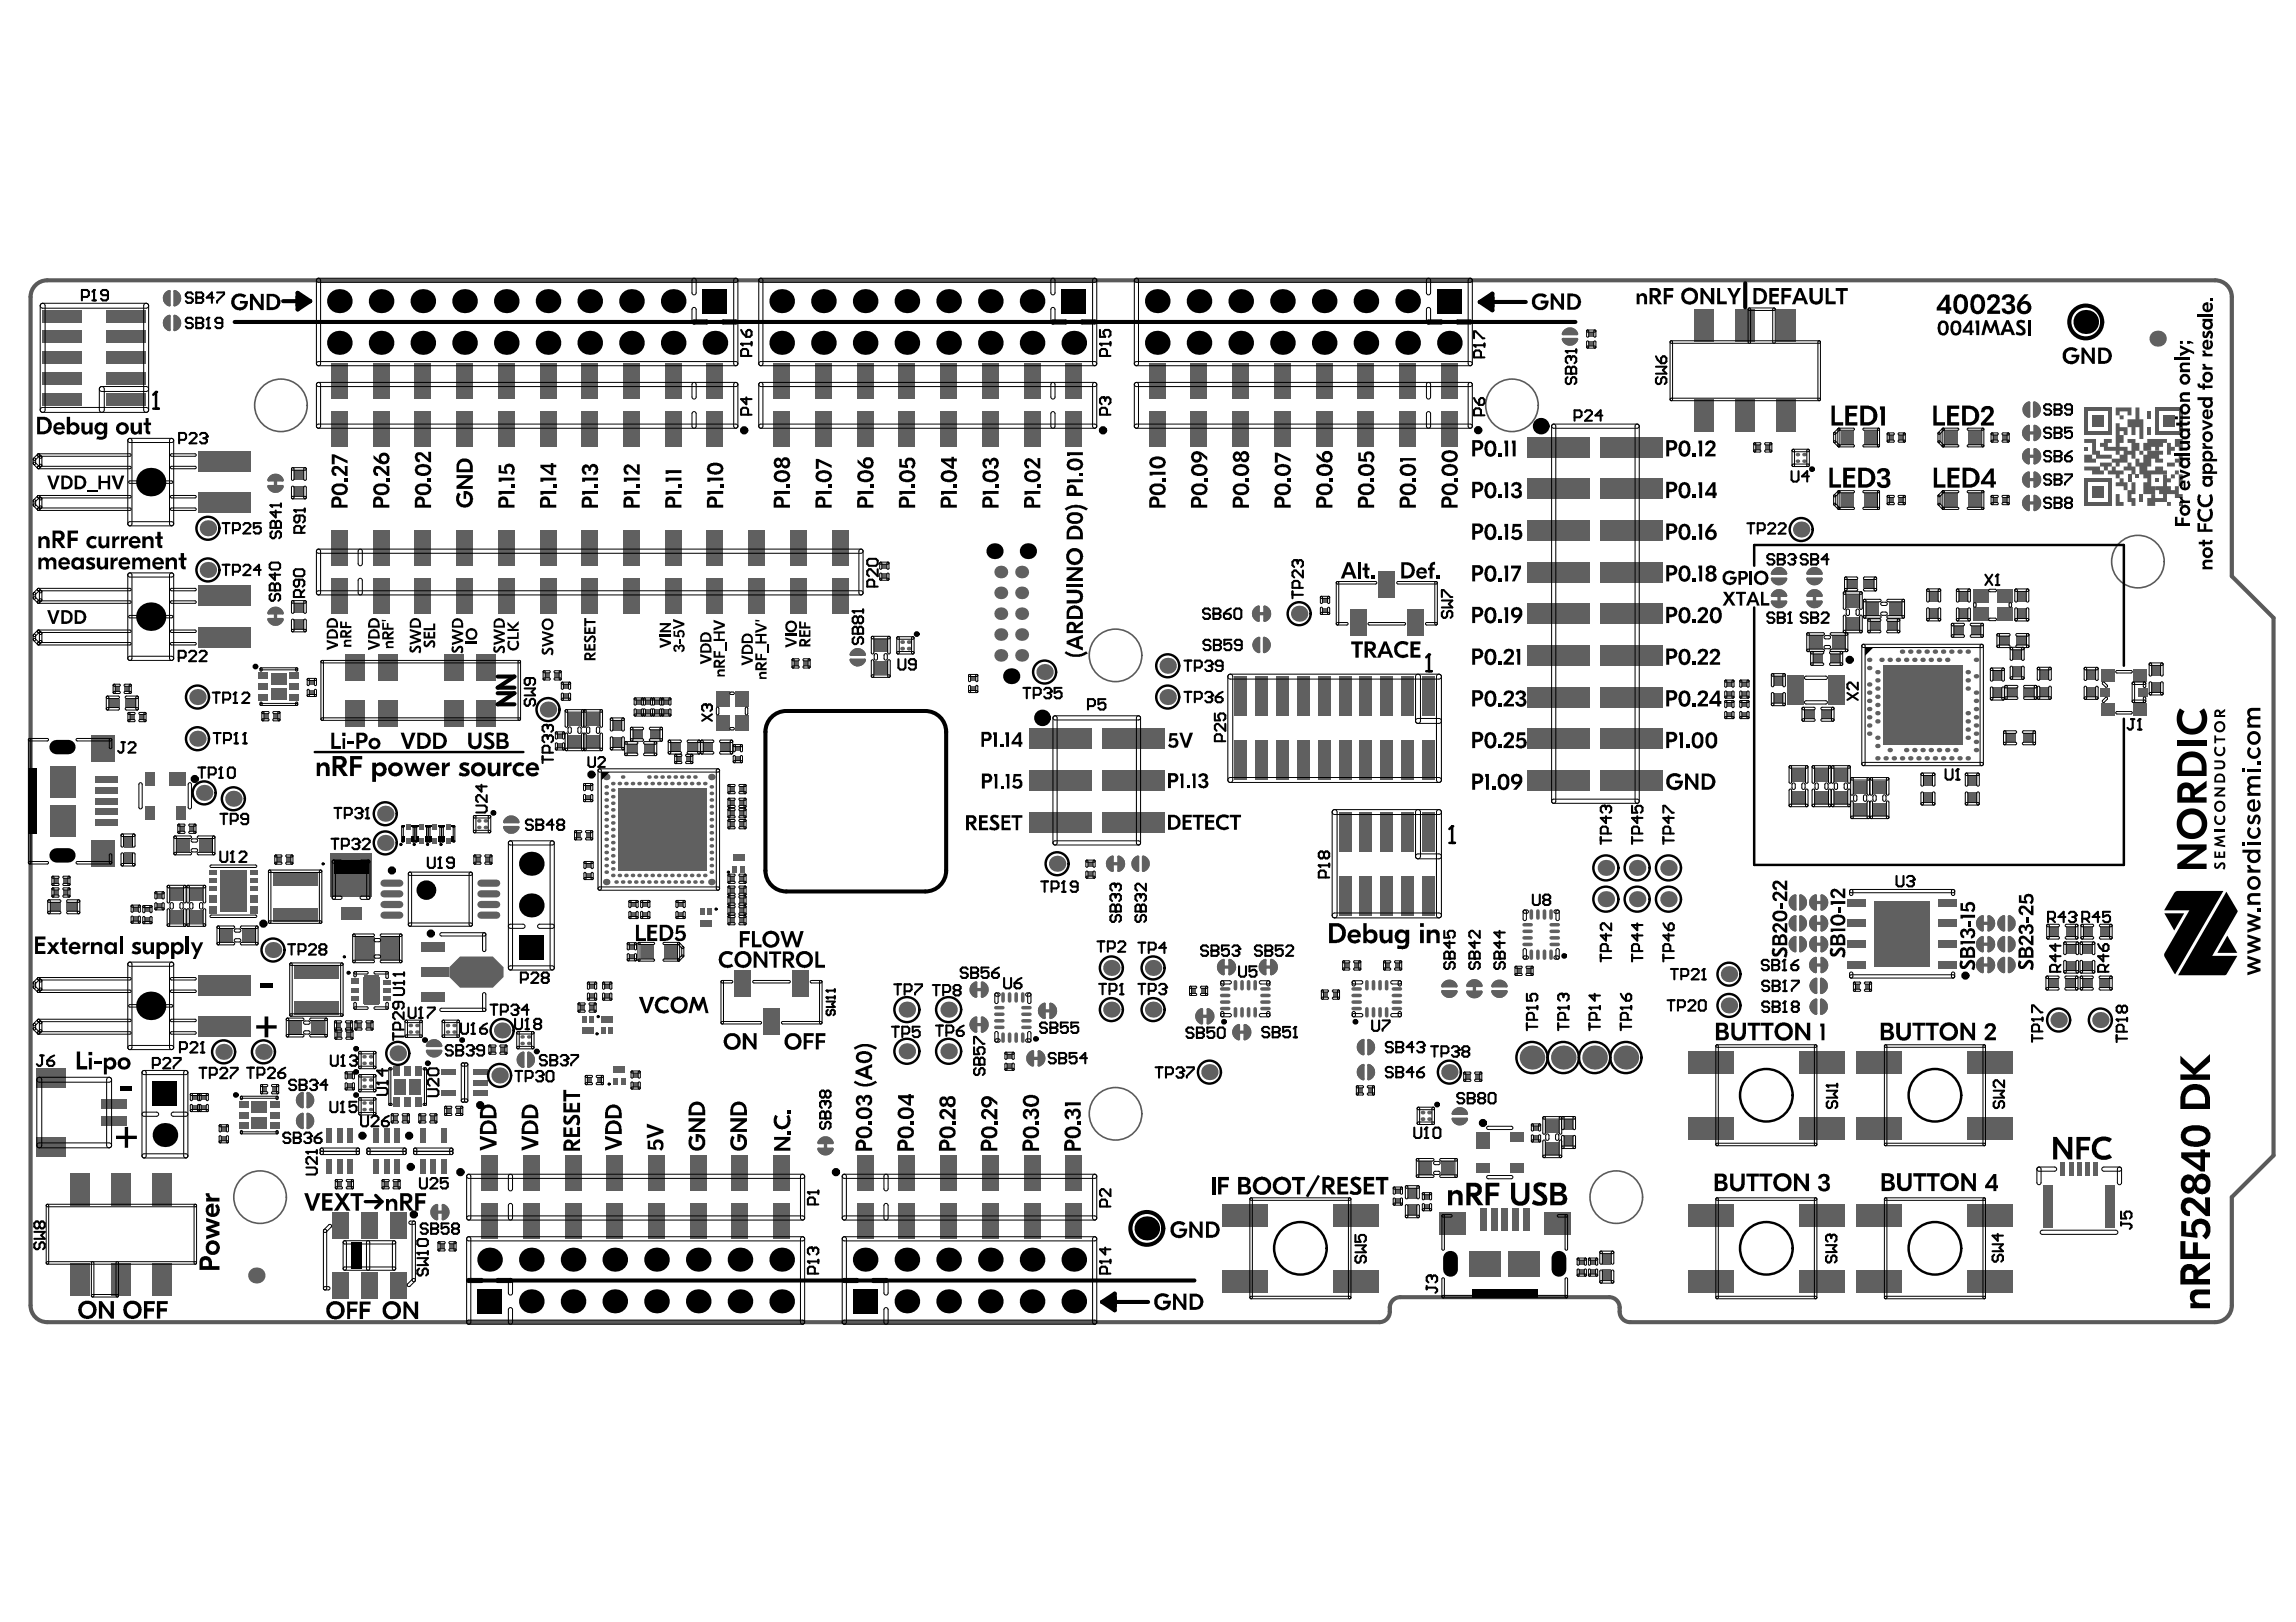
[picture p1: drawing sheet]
<svg xmlns="http://www.w3.org/2000/svg" width="297mm" height="210mm" viewBox="0 0 297 210" stroke-linecap="round" stroke-linejoin="round" font-family="sans-serif">
<g fill="#5a5a5a">
<path d="M276.8 63.9h.5v1.1h-.5z"/>
<path d="M278.8 61.9h.5v.5h-.5z"/>
<path d="M278.8 55.8h3.6v.5h-3.6z"/>
<path d="M281.9 52.7h.5v3.6h-.5z"/>
<path d="M278.8 52.7h3.6v.5h-3.6z"/>
<path d="M278.8 52.7h.5v3.6h-.5z"/>
<path d="M279.8 53.7h1.6v1.6h-1.6z"/>
<path d="M269.6 65h3.6v.5h-3.6z"/>
<path d="M272.7 61.9h.5v3.6h-.5z"/>
<path d="M269.6 61.9h3.6v.5h-3.6z"/>
<path d="M269.6 61.9h.5v3.6h-.5z"/>
<path d="M270.7 62.9h1.5v1.5h-1.5z"/>
<path d="M270.7 53.8h1.5v1.5h-1.5z"/>
<path d="M269.6 52.7h.5v3.6h-.5z"/>
<path d="M269.6 52.7h3.6v.5h-3.6z"/>
<path d="M272.7 52.7h.5v3.6h-.5z"/>
<path d="M269.6 55.8h3.6v.5h-3.6z"/>
<path d="M273.7 63.9h.5v1.1h.5v.5h-1z"/>
<path d="M275.8 62.4h.5v1.5h-.5v.6h.5v1h-.5v-.5h-.6v-1.6h.6z"/>
<path d="M273.7 62.4h.5v-.5h.5v.5h.5v1h-.5v-.5h-1z"/>
<path d="M275.2 61.4h.6v1h-.6z"/>
<path d="M274.7 60.4h.5v-.5h.6v.5h.5v1h-.5v-.5h-1.1z"/>
<path d="M276.3 61.4h.5v.5h-.5z"/>
<path d="M276.3 59.4h.5v.5h.5v-1.1h.5v-.5h2v.5h-.5v.6h.5v.5h-1v-.5h-.5v1h-.5v.5h1v-.5h1v.5h.5v.5h-2v1.5h.5v1h-1.5v-1.5h.5v-.5h-.5v-.5h-.5v-1h-.5z"/>
<path d="M277.3 57.3h.5v-.5h2.5v.5h-.5v.5h-.5v.5h-.5v-.5h-.5v.5h-1z"/>
<path d="M280.3 57.3h.6v.5h.5v.5h-.5v.5h-.6z"/>
<path d="M281.4 56.8h1v1.5h-.5v-.5h-.5z"/>
<path d="M280.3 59.9h1.1v-.5h.5v-.6h.5v1.6h-.5v-.5h-.5v.5h-1.1z"/>
<path d="M279.8 61.4h.5v.5h.6v-.5h.5v-.5h.5v.5h.5v1.5h-.5v-1.5h-.5v.5h-.5v.5h-.6v.5h.6v.5h.5v-.5h.5v1h.5v.6h-1v-.6h-1.1v1.1h.6v.5h-.6v-.5h-1.5v.5h-1v-1h.5v-.6h.5v.6h1v-.6h-.5v-.5h-.5v-.5h1z"/>
<path d="M281.9 65h.5v.5h-.5z"/>
<path d="M269.6 60.4h2.1v.5h.5v.5h-1.5v-.5h-1.1z"/>
<path d="M271.7 59.9h1.5v.5h-.5v.5h-.5v-.5h-.5z"/>
<path d="M272.7 60.9h.5v-.5h.5v.5h1v.5h-.5v.5h-.5v-.5h-1z"/>
<path d="M273.7 54.8h.5v.5h1v1h-.5v-.5h-.5v.5h.5v1h-.5v.5h1v.5h.6v-1h-.6v-.5h1.1v.5h.5v1h.5v.5h-.5v-.5h-.5v1.1h-.5v-.6h-.6v1.1h-1v.5h-.5v-.5h-.5v-.5h1v-.6h.5v-.5h-.5v.5h-.5v-.5h-1.5v-.5h-.5v-.5h.5v-.5h1v.5h-.5v.5h1z"/>
<path d="M269.6 56.8h1.6v1.5h.5v.5h1.5v.6h-2v.5h-1.6v-1.1h1.1v.6h.5v-.6h-.5v-1.5h-1.1z"/>
<path d="M269.6 57.8h.5v.5h-.5z"/>
<path d="M273.7 52.7h2.1v1.1h-.6v-.6h-1v.6h.5v.5h-.5v-.5h-.5z"/>
<path d="M276.3 52.7h.5v1.6h.5v2.5h-.5v-1.5h-.5v1h-.5v-1h-.6v-1h1.1z"/>
<path d="M277.8 55.3h.5v1h-.5z"/>
<path d="M277.8 53.2h.5v1.1h-.5z"/>
</g>
<g fill="none" stroke="#5a5a5a" stroke-width=".21">
<circle cx="36.3" cy="52.5" r="3.4"/>
<circle cx="195.6" cy="52.5" r="3.4"/>
<circle cx="276.6" cy="72.7" r="3.4"/>
<circle cx="144.3" cy="84.8" r="3.4"/>
<circle cx="33.6" cy="154.9" r="3.4"/>
<circle cx="144.3" cy="144.1" r="3.4"/>
<circle cx="209.1" cy="154.9" r="3.4"/>
</g>
<path d="M4.6 36.9l.4-.3 .5-.2 .6-.1h280.5a2.16 2.16 0 0 1 2.1 2.1v36.2l5.4 5.4v69.5l-5.4 5.4v14a2.16 2.16 0 0 1-2.1 2.2h-75.7a1.47 1.47 0 0 1-1.4-1.9 1.35 1.35 0 0 0-1.3-1.3h-27a1.47 1.47 0 0 0-1.4 1.9 1.35 1.35 0 0 1-1.3 1.3h-172.4a2.16 2.16 0 0 1-2.1-2.2v-130.5v-.5l.2-.6z" fill="none" stroke="#5a5a5a" stroke-width=".53"/>
<g fill="#606060">
<path d="M21.3 37.9a.7 .7 0 0 1 .7-.3l.1 1.9-.2 .2a1.1 1.1 0 0 1-.6-1.8z"/>
<path d="M22.4 37.7l.2-.2a1.06 1.06 0 0 1 .8 1.1 1.06 1.06 0 0 1-.9 1z"/>
<path d="M58.1 125.2l1.4-1.4h4.3l1.3 1.4v1.2l-1.3 1.4h-4.3l-1.4-1.4z"/>
<path d="M22.4 40.9l.2-.2a1.06 1.06 0 0 1 .8 1.1 1.06 1.06 0 0 1-.9 1z"/>
<path d="M21.3 41.1a.7 .7 0 0 1 .7-.3l.1 1.9-.2 .2a1.1 1.1 0 0 1-.6-1.8z"/>
<path d="M110.1 84.3a1.05 1.05 0 0 1 1.1-.4 1.05 1.05 0 0 1 .8 .9l-1.9 .1-.2-.2z"/>
<path d="M109.9 85.3l2-.1 .1 .2a1.06 1.06 0 0 1-1 .8 1.06 1.06 0 0 1-1.1-.9z"/>
<path d="M189.7 128.2h2l.1 .1a1.06 1.06 0 0 1-1.1 .9 1.06 1.06 0 0 1-1-1z"/>
<path d="M189.8 127.2a1.05 1.05 0 0 1 1.2-.5 1.05 1.05 0 0 1 .8 1h-2l-.1-.1z"/>
<path d="M229.3 76.7a1.05 1.05 0 0 1 1.1-.4 1.05 1.05 0 0 1 .8 .9l-2 .1-.1-.2z"/>
<path d="M229.1 77.8l2-.1 .1 .2a1.06 1.06 0 0 1-1.1 .8 1.06 1.06 0 0 1-1-.9z"/>
<path d="M233.8 76.7a1.05 1.05 0 0 1 1.2-.4 1.05 1.05 0 0 1 .8 .9l-2 .1-.1-.2z"/>
<path d="M233.7 77.8l2-.1 .1 .2a1.06 1.06 0 0 1-1.1 .8 1.06 1.06 0 0 1-1-.9z"/>
<path d="M229.1 74.8l2-.1 .1 .2a1.06 1.06 0 0 1-1.1 .8 1.06 1.06 0 0 1-1-.9z"/>
<path d="M229.3 73.9a1.05 1.05 0 0 1 1.1-.5 1.05 1.05 0 0 1 .8 .9l-2 .1-.1-.2z"/>
<path d="M233.7 74.8l2-.1 .1 .2a1.06 1.06 0 0 1-1.1 .8 1.06 1.06 0 0 1-1-.9z"/>
<path d="M233.8 73.9a1.05 1.05 0 0 1 1.2-.5 1.05 1.05 0 0 1 .8 .9l-2 .1-.1-.2z"/>
<path d="M235.5 121.3l.2-.2a1.06 1.06 0 0 1 .8 1.1 1.06 1.06 0 0 1-.9 1z"/>
<path d="M234.3 121.5a.7 .7 0 0 1 .7-.3l.1 1.9-.2 .2a1.1 1.1 0 0 1-.6-1.8z"/>
<path d="M235.5 118.6l.2-.2a1.06 1.06 0 0 1 .8 1.1 1.06 1.06 0 0 1-.9 1z"/>
<path d="M234.3 118.8a.7 .7 0 0 1 .7-.3l.1 1.9-.2 .2a1.1 1.1 0 0 1-.6-1.8z"/>
<path d="M235.5 115.9l.2-.2a1.06 1.06 0 0 1 .8 1.1 1.06 1.06 0 0 1-.9 1z"/>
<path d="M234.3 116.1a.7 .7 0 0 1 .7-.3l.1 1.9-.2 .2a1.1 1.1 0 0 1-.6-1.8z"/>
<path d="M255.9 124.2a.7 .7 0 0 1 .7-.3l.1 1.9-.2 .2a1.1 1.1 0 0 1-.6-1.8z"/>
<path d="M257.1 124l.2-.2a1.06 1.06 0 0 1 .8 1.1 1.06 1.06 0 0 1-.9 1z"/>
<path d="M255.9 121.5a.7 .7 0 0 1 .7-.3l.1 1.9-.2 .2a1.1 1.1 0 0 1-.6-1.8z"/>
<path d="M257.1 121.3l.2-.2a1.06 1.06 0 0 1 .8 1.1 1.06 1.06 0 0 1-.9 1z"/>
<path d="M255.9 118.8a.7 .7 0 0 1 .7-.3l.1 1.9-.2 .2a1.1 1.1 0 0 1-.6-1.8z"/>
<path d="M257.1 118.6l.2-.2a1.06 1.06 0 0 1 .8 1.1 1.06 1.06 0 0 1-.9 1z"/>
<path d="M235.5 124l.2-.2a1.06 1.06 0 0 1 .8 1.1 1.06 1.06 0 0 1-.9 1z"/>
<path d="M234.3 124.2a.7 .7 0 0 1 .7-.3l.1 1.9-.2 .2a1.1 1.1 0 0 1-.6-1.8z"/>
<path d="M234.4 126.9a.7 .7 0 0 1 .7-.3v1.9l-.1 .2a1.1 1.1 0 0 1-.6-1.8z"/>
<path d="M235.5 126.7l.1-.2a1.06 1.06 0 0 1 .9 1.1 1.06 1.06 0 0 1-1 1z"/>
<path d="M234.4 129.6a.7 .7 0 0 1 .7-.3v1.9l-.1 .1a1.1 1.1 0 0 1-.6-1.7z"/>
<path d="M235.5 129.4l.1-.2a1.06 1.06 0 0 1 .9 1.1 1.06 1.06 0 0 1-1 1z"/>
<path d="M232.8 121.3l.1-.2a1.06 1.06 0 0 1 .9 1.1 1.06 1.06 0 0 1-1 1z"/>
<path d="M231.7 121.5a.7 .7 0 0 1 .7-.3v1.9l-.1 .2a1.1 1.1 0 0 1-.6-1.8z"/>
<path d="M232.8 118.6l.1-.2a1.06 1.06 0 0 1 .9 1.1 1.06 1.06 0 0 1-1 1z"/>
<path d="M231.7 118.8a.7 .7 0 0 1 .7-.3v1.9l-.1 .2a1.1 1.1 0 0 1-.6-1.8z"/>
<path d="M232.8 115.9l.1-.2a1.06 1.06 0 0 1 .9 1.1 1.06 1.06 0 0 1-1 1z"/>
<path d="M231.7 116.1a.7 .7 0 0 1 .7-.3v1.9l-.1 .2a1.1 1.1 0 0 1-.6-1.8z"/>
<path d="M258.7 124.2a.7 .7 0 0 1 .7-.3v1.9l-.1 .2a1.1 1.1 0 0 1-.6-1.8z"/>
<path d="M259.7 124l.2-.2a1.06 1.06 0 0 1 .9 1.1 1.06 1.06 0 0 1-1 1z"/>
<path d="M258.7 121.5a.7 .7 0 0 1 .7-.3v1.9l-.1 .2a1.1 1.1 0 0 1-.6-1.8z"/>
<path d="M259.7 121.3l.2-.2a1.06 1.06 0 0 1 .9 1.1 1.06 1.06 0 0 1-1 1z"/>
<path d="M258.7 118.8a.7 .7 0 0 1 .7-.3v1.9l-.1 .2a1.1 1.1 0 0 1-.6-1.8z"/>
<path d="M259.7 118.6l.2-.2a1.06 1.06 0 0 1 .9 1.1 1.06 1.06 0 0 1-1 1z"/>
<path d="M202.1 43.8l1.9-.1 .2 .2a1.06 1.06 0 0 1-1.1 .8 1.06 1.06 0 0 1-1-.9z"/>
<path d="M202.2 42.8a1.05 1.05 0 0 1 1.1-.4 1.05 1.05 0 0 1 .8 .9l-1.9 .1-.2-.2z"/>
<path d="M147.7 110.9l.2-.2a1.06 1.06 0 0 1 .8 1.1 1.06 1.06 0 0 1-.9 1z"/>
<path d="M146.6 111.1a.7 .7 0 0 1 .7-.3l.1 1.9-.2 .2a1.1 1.1 0 0 1-.6-1.8z"/>
<path d="M143.3 111.1a.7 .7 0 0 1 .7-.3l.1 1.9-.2 .2a1.1 1.1 0 0 1-.6-1.8z"/>
<path d="M144.5 110.9l.2-.2a1.06 1.06 0 0 1 .9 1.1 1.06 1.06 0 0 1-1 1z"/>
<path d="M39.6 141.4l.2-.1a1.06 1.06 0 0 1 .8 1.1 1.06 1.06 0 0 1-.9 1z"/>
<path d="M38.5 141.7a.7 .7 0 0 1 .7-.4l.1 2-.2 .1a1.1 1.1 0 0 1-.6-1.7z"/>
<path d="M39.6 144.1l.2-.1a1.06 1.06 0 0 1 .8 1.1 1.06 1.06 0 0 1-.9 1z"/>
<path d="M38.5 144.4a.7 .7 0 0 1 .7-.4l.1 2-.2 .1a1.1 1.1 0 0 1-.6-1.7z"/>
<path d="M68.2 136.2l.1-.1a1.06 1.06 0 0 1 .9 1.1 1.06 1.06 0 0 1-.9 1z"/>
<path d="M67.1 136.4a.7 .7 0 0 1 .7-.3l.1 2-.2 .1a1.1 1.1 0 0 1-.6-1.8z"/>
<path d="M105.9 147.5a1.05 1.05 0 0 1 1.1-.4 1.05 1.05 0 0 1 .8 .9l-1.9 .1-.2-.2z"/>
<path d="M105.8 148.6l1.9-.1 .2 .2a1.06 1.06 0 0 1-1.1 .8 1.06 1.06 0 0 1-1-.9z"/>
<path d="M55.3 135a1.05 1.05 0 0 1 1.1-.5 1.05 1.05 0 0 1 .8 .9l-2 .1-.1-.2z"/>
<path d="M55.1 135.9l2-.1 .1 .2a1.06 1.06 0 0 1-1.1 .8 1.06 1.06 0 0 1-1-.9z"/>
<path d="M34.6 80h2l.1 .1a1.06 1.06 0 0 1-1.1 .9 1.06 1.06 0 0 1-1-1z"/>
<path d="M34.7 79a1.05 1.05 0 0 1 1.2-.5 1.05 1.05 0 0 1 .8 1h-2l-.1-.1z"/>
<path d="M34.6 62.8h2l.1 .1a1.06 1.06 0 0 1-1.1 .9 1.06 1.06 0 0 1-1-1z"/>
<path d="M34.7 61.8a1.05 1.05 0 0 1 1.2-.5 1.05 1.05 0 0 1 .8 1h-2l-.1-.1z"/>
<path d="M175.8 134.8a.7 .7 0 0 1 .7-.3v1.9l-.1 .2a1.1 1.1 0 0 1-.6-1.8z"/>
<path d="M176.9 134.6l.1-.2a1.06 1.06 0 0 1 .9 1.1 1.06 1.06 0 0 1-1 1z"/>
<path d="M193 128.2l1.9-.1 .2 .2a1.06 1.06 0 0 1-1.1 .8 1.06 1.06 0 0 1-1-.9z"/>
<path d="M193.1 127.2a1.05 1.05 0 0 1 1.1-.4 1.05 1.05 0 0 1 .8 .9l-1.9 .1-.2-.2z"/>
<path d="M186.5 128.2l1.9-.1 .2 .2a1.06 1.06 0 0 1-1.1 .8 1.06 1.06 0 0 1-1-.9z"/>
<path d="M186.6 127.2a1.05 1.05 0 0 1 1.1-.4 1.05 1.05 0 0 1 .8 .9l-1.9 .1-.2-.2z"/>
<path d="M176.9 137.8l.1-.1a1.06 1.06 0 0 1 .9 1.1 1.06 1.06 0 0 1-1 1z"/>
<path d="M175.8 138a.7 .7 0 0 1 .7-.3v2l-.1 .1a1.1 1.1 0 0 1-.6-1.8z"/>
<path d="M65.2 106a1.05 1.05 0 0 1 1.2-.4 1.05 1.05 0 0 1 .8 .9l-2 .1-.1-.2z"/>
<path d="M65.1 106.9h2l.1 .1a1.06 1.06 0 0 1-1.1 .9 1.06 1.06 0 0 1-1-1z"/>
<path d="M188 143.7a1.05 1.05 0 0 1 1.1-.4 1.05 1.05 0 0 1 .8 .9l-2 .1-.1-.2z"/>
<path d="M187.8 144.7l2-.1 .1 .2a1.06 1.06 0 0 1-1.1 .8 1.06 1.06 0 0 1-1-.9z"/>
<path d="M261.9 52.3a.7 .7 0 0 1 .7-.3l.1 1.9-.2 .2a1.1 1.1 0 0 1-.6-1.8z"/>
<path d="M263 52.1l.2-.2a1.06 1.06 0 0 1 .8 1.1 1.06 1.06 0 0 1-.9 1z"/>
<path d="M261.9 64.4a.7 .7 0 0 1 .7-.3v1.9l-.1 .2a1.1 1.1 0 0 1-.6-1.8z"/>
<path d="M263.1 64.2l.1-.2a1.06 1.06 0 0 1 .9 1.1 1.06 1.06 0 0 1-1 1z"/>
<path d="M261.9 61.4a.7 .7 0 0 1 .7-.4v2l-.1 .1a1.1 1.1 0 0 1-.6-1.7z"/>
<path d="M263.1 61.2l.1-.2a1.06 1.06 0 0 1 .9 1.1 1.06 1.06 0 0 1-1 1z"/>
<path d="M261.9 58.3a.7 .7 0 0 1 .7-.3v2l-.1 .1a1.1 1.1 0 0 1-.6-1.8z"/>
<path d="M263.1 58.1l.1-.1a1.06 1.06 0 0 1 .9 1.1 1.06 1.06 0 0 1-1 1z"/>
<path d="M261.9 55.3a.7 .7 0 0 1 .7-.3v1.9l-.1 .2a1.1 1.1 0 0 1-.6-1.8z"/>
<path d="M263.1 55.1l.1-.1a1.06 1.06 0 0 1 .9 1 1.06 1.06 0 0 1-1 1.1z"/>
<path d="M156.1 130.6l.2-.2a1.06 1.06 0 0 1 .8 1.1 1.06 1.06 0 0 1-.9 1z"/>
<path d="M154.9 130.8a.7 .7 0 0 1 .7-.3l.1 1.9-.2 .2a1.1 1.1 0 0 1-.6-1.8z"/>
<path d="M160.9 132.7l.1-.2a1.06 1.06 0 0 1 .9 1.1 1.06 1.06 0 0 1-1 1z"/>
<path d="M159.7 132.9a.7 .7 0 0 1 .7-.4v2l-.1 .1a1.1 1.1 0 0 1-.6-1.7z"/>
<path d="M133 136.3a.7 .7 0 0 1 .7-.4l.1 2-.2 .1a1.1 1.1 0 0 1-.6-1.7z"/>
<path d="M134.2 136l.2-.1a1.06 1.06 0 0 1 .8 1.1 1.06 1.06 0 0 1-.9 1z"/>
<path d="M134.5 130.1a.7 .7 0 0 1 .7-.3l.1 1.9-.2 .2a1.1 1.1 0 0 1-.6-1.8z"/>
<path d="M135.7 129.9l.2-.2a1.06 1.06 0 0 1 .9 1.1 1.06 1.06 0 0 1-1 1z"/>
<path d="M126.9 127.1l.1-.1a1.06 1.06 0 0 1 .9 1.1 1.06 1.06 0 0 1-1 1z"/>
<path d="M125.7 127.4a.7 .7 0 0 1 .7-.4v2l-.1 .1a1.1 1.1 0 0 1-.6-1.7z"/>
<path d="M126.9 131.7l.1-.2a1.06 1.06 0 0 1 .9 1.1 1.06 1.06 0 0 1-1 1z"/>
<path d="M125.7 131.9a.7 .7 0 0 1 .7-.3v1.9l-.1 .2a1.1 1.1 0 0 1-.6-1.8z"/>
<path d="M158.9 124.2l.2-.1a1.06 1.06 0 0 1 .8 1.1 1.06 1.06 0 0 1-.9 1z"/>
<path d="M157.7 124.5a.7 .7 0 0 1 .7-.4l.1 2-.2 .1a1.1 1.1 0 0 1-.6-1.7z"/>
<path d="M164.3 124.2l.2-.1a1.06 1.06 0 0 1 .8 1.1 1.06 1.06 0 0 1-.9 1z"/>
<path d="M163.1 124.5a.7 .7 0 0 1 .7-.4l.1 2-.2 .1a1.1 1.1 0 0 1-.6-1.7z"/>
<path d="M162.2 78.7a.7 .7 0 0 1 .7-.3l.1 1.9-.2 .2a1.1 1.1 0 0 1-.6-1.8z"/>
<path d="M163.4 78.5l.2-.2a1.06 1.06 0 0 1 .8 1.1 1.06 1.06 0 0 1-.9 1z"/>
<path d="M163.4 82.5l.1-.1a1.06 1.06 0 0 1 .9 1.1 1.06 1.06 0 0 1-1 1z"/>
<path d="M162.3 82.8a.7 .7 0 0 1 .7-.4l.1 2-.2 .1a1.1 1.1 0 0 1-.6-1.7z"/>
<path d="M55.9 156.2a.7 .7 0 0 1 .7-.4l.1 2-.2 .1a1.1 1.1 0 0 1-.6-1.7z"/>
<path d="M57.1 155.9l.2-.1a1.06 1.06 0 0 1 .8 1.1 1.06 1.06 0 0 1-.9 1z"/>
</g>
<g fill="none" stroke="#606060" stroke-width=".43">
<path d="M262.1 59h1.5M262.1 56h1.5M35.6 61.8v1.5M35.6 79v1.5M162.5 79.4h1.4M230.2 76.8v1.4M234.7 76.8v1.4M262.1 65.1h1.5M262.1 62.1h1.5M143.6 111.8h1.4M234.6 119.5h1.4M234.6 116.8h1.4"/>
<path d="M256.2 119.5h1.4M125.9 128.1h1.5M125.9 132.6h1.5M133.3 137h1.4M134.8 130.8h1.4M155.2 131.5h1.4M158 125.2h1.4M159.9 133.6h1.5M163.4 125.2h1.4M190.7 127.2v1.5M234.6 122.2h1.4M234.6 124.9h1.4"/>
<path d="M256.2 122.2h1.4M256.2 124.9h1.4M56.2 156.9h1.4M106.8 147.6v1.4"/>
</g>
<path d="M46.9 126.5h2.2v3.4h-2.2z" fill-rule="evenodd" fill="#606060"/>
<g fill="none" stroke="#606060" stroke-width=".32">
<path d="M21.9 37.7a.94 .94 0 0 0-.7 .9 .94 .94 0 0 0 .7 .9M22.6 37.7a.94 .94 0 0 1 .7 .9 .94 .94 0 0 1-.7 .9M21.9 40.9a.94 .94 0 0 0-.7 .9 .94 .94 0 0 0 .7 .9M22.6 40.9a.94 .94 0 0 1 .7 .9 .94 .94 0 0 1-.7 .9M202.2 43.2a.95 .95 0 0 1 .9-.7 .95 .95 0 0 1 .9 .7M202.2 43.9a.95 .95 0 0 0 .9 .7 .95 .95 0 0 0 .9-.7M262.5 58.1a.94 .94 0 0 0-.8 .9 .94 .94 0 0 0 .8 1M262.5 55.1a.94 .94 0 0 0-.8 .9 .94 .94 0 0 0 .8 .9M262.5 52.1a.94 .94 0 0 0-.7 .9 .94 .94 0 0 0 .7 .9M263.2 52.1a.94 .94 0 0 1 .7 .9 .94 .94 0 0 1-.7 .9M263.2 58.1a.94 .94 0 0 1 .7 .9 .94 .94 0 0 1-.7 1M263.2 55.1a.94 .94 0 0 1 .7 .9 .94 .94 0 0 1-.7 .9"/>
<path d="M34.7 79.4a.95 .95 0 0 1 .9-.7 .95 .95 0 0 1 1 .7M34.7 62.9a.95 .95 0 0 0 .9 .7 .95 .95 0 0 0 1-.7M34.7 62.2a.95 .95 0 0 1 .9-.7 .95 .95 0 0 1 1 .7M162.8 78.5a.94 .94 0 0 0-.7 .9 .94 .94 0 0 0 .7 .9M163.6 78.5a.94 .94 0 0 1 .7 .9 .94 .94 0 0 1-.7 .9M229.2 77.1a.95 .95 0 0 1 1-.7 .95 .95 0 0 1 .9 .7M229.2 77.9a.95 .95 0 0 0 1 .7 .95 .95 0 0 0 .9-.7M229.2 74.9a.95 .95 0 0 0 1 .7 .95 .95 0 0 0 .9-.7M229.2 74.2a.95 .95 0 0 1 1-.7 .95 .95 0 0 1 .9 .7M233.8 77.1a.95 .95 0 0 1 .9-.7 .95 .95 0 0 1 1 .7M233.8 77.9a.95 .95 0 0 0 .9 .7 .95 .95 0 0 0 1-.7M233.8 74.2a.95 .95 0 0 1 .9-.7 .95 .95 0 0 1 1 .7"/>
<path d="M233.8 74.9a.95 .95 0 0 0 .9 .7 .95 .95 0 0 0 1-.7M262.5 64.2a.94 .94 0 0 0-.8 .9 .94 .94 0 0 0 .8 .9M262.5 61.2a.94 .94 0 0 0-.8 .9 .94 .94 0 0 0 .8 .9M263.2 64.2a.94 .94 0 0 1 .7 .9 .94 .94 0 0 1-.7 .9M263.2 61.2a.94 .94 0 0 1 .7 .9 .94 .94 0 0 1-.7 .9M34.7 80.1a.95 .95 0 0 0 .9 .7 .95 .95 0 0 0 1-.7M110.1 84.7a.95 .95 0 0 1 .9-.7 .95 .95 0 0 1 .9 .7M110.1 85.4a.95 .95 0 0 0 .9 .7 .95 .95 0 0 0 .9-.7M162.9 82.5a.94 .94 0 0 0-.7 1 .94 .94 0 0 0 .7 .9M163.5 82.5a.94 .94 0 0 1 .8 1 .94 .94 0 0 1-.8 .9M65.2 106.4a.94 .94 0 0 1 .9-.7 .94 .94 0 0 1 1 .7M65.2 107a.94 .94 0 0 0 .7 .7 .94 .94 0 0 0 1.2-.7"/>
<path d="M143.9 110.9a.94 .94 0 0 0-.7 .9 .94 .94 0 0 0 .7 .9M144.7 110.9a.94 .94 0 0 1 .7 .9 .94 .94 0 0 1-.7 .9M147.2 110.9a.94 .94 0 0 0-.7 .9 .94 .94 0 0 0 .7 .9M147.9 110.9a.94 .94 0 0 1 .7 .9 .94 .94 0 0 1-.7 .9M232.3 118.6a.94 .94 0 0 0-.7 .9 .94 .94 0 0 0 .7 .9M232.3 115.9a.94 .94 0 0 0-.7 .9 .94 .94 0 0 0 .7 .9M232.9 115.9a.94 .94 0 0 1 .7 .9 .94 .94 0 0 1-.7 .9M232.9 118.6a.94 .94 0 0 1 .7 .9 .94 .94 0 0 1-.7 .9M234.9 118.6a.94 .94 0 0 0-.7 .9 .94 .94 0 0 0 .7 .9M234.9 115.9a.94 .94 0 0 0-.7 .9 .94 .94 0 0 0 .7 .9M235.7 118.6a.94 .94 0 0 1 .7 .9 .94 .94 0 0 1-.7 .9M235.7 115.9a.94 .94 0 0 1 .7 .9 .94 .94 0 0 1-.7 .9"/>
<path d="M256.5 118.6a.94 .94 0 0 0-.7 .9 .94 .94 0 0 0 .7 .9M257.3 118.6a.94 .94 0 0 1 .7 .9 .94 .94 0 0 1-.7 .9M259.3 118.6a.94 .94 0 0 0-.8 .9 .94 .94 0 0 0 .8 .9M259.9 118.6a.94 .94 0 0 1 .7 .9 .94 .94 0 0 1-.7 .9M55.2 136a.94 .94 0 0 0 1 .7 .94 .94 0 0 0 .9-.7M55.2 135.3a.95 .95 0 0 1 1-.7 .95 .95 0 0 1 .9 .7M67.7 136.2a.94 .94 0 0 0-.7 .9 .94 .94 0 0 0 .7 1M68.4 136.2a.94 .94 0 0 1 .7 .9 .94 .94 0 0 1-.7 1M126.3 127.2a.94 .94 0 0 0-.7 .9 .94 .94 0 0 0 .7 .9M126.3 131.7a.94 .94 0 0 0-.7 .9 .94 .94 0 0 0 .7 .9M127 127.2a.94 .94 0 0 1 .8 .9 .94 .94 0 0 1-.8 .9M127 131.7a.94 .94 0 0 1 .8 .9 .94 .94 0 0 1-.8 .9"/>
<path d="M133.6 136a.94 .94 0 0 0-.7 1 .94 .94 0 0 0 .7 .9M134.4 136a.94 .94 0 0 1 .7 1 .94 .94 0 0 1-.7 .9M135.1 129.9a.94 .94 0 0 0-.7 .9 .94 .94 0 0 0 .7 .9M135.9 129.9a.94 .94 0 0 1 .7 .9 .94 .94 0 0 1-.7 .9M155.5 130.6a.94 .94 0 0 0-.7 .9 .94 .94 0 0 0 .7 .9M156.3 130.6a.94 .94 0 0 1 .7 .9 .94 .94 0 0 1-.7 .9M158.3 124.2a.94 .94 0 0 0-.7 1 .94 .94 0 0 0 .7 .9M159.1 124.2a.94 .94 0 0 1 .7 1 .94 .94 0 0 1-.7 .9M160.3 132.7a.94 .94 0 0 0-.7 .9 .94 .94 0 0 0 .7 .9M161 132.7a.94 .94 0 0 1 .7 .9 .94 .94 0 0 1-.7 .9M163.7 124.2a.94 .94 0 0 0-.7 1 .94 .94 0 0 0 .7 .9M164.5 124.2a.94 .94 0 0 1 .7 1 .94 .94 0 0 1-.7 .9"/>
<path d="M176.4 134.6a.94 .94 0 0 0-.7 .9 .94 .94 0 0 0 .7 .9M176.4 137.8a.94 .94 0 0 0-.7 .9 .94 .94 0 0 0 .7 1M177 134.6a.94 .94 0 0 1 .7 .9 .94 .94 0 0 1-.7 .9M177 137.8a.94 .94 0 0 1 .7 .9 .94 .94 0 0 1-.7 1M186.6 128.3a.95 .95 0 0 0 .9 .7 .95 .95 0 0 0 .9-.7M186.6 127.6a.94 .94 0 0 1 .9-.7 .94 .94 0 0 1 .9 .7M189.8 128.3a.95 .95 0 0 0 .9 .7 .95 .95 0 0 0 1-.7M189.8 127.6a.95 .95 0 0 1 .9-.7 .95 .95 0 0 1 1 .7M193.1 128.3a.95 .95 0 0 0 .9 .7 .95 .95 0 0 0 .9-.7M193.1 127.6a.95 .95 0 0 1 .9-.7 .95 .95 0 0 1 .9 .7M232.3 121.3a.94 .94 0 0 0-.7 .9 .94 .94 0 0 0 .7 .9M232.9 121.3a.94 .94 0 0 1 .7 .9 .94 .94 0 0 1-.7 .9"/>
<path d="M234.9 121.3a.94 .94 0 0 0-.7 .9 .94 .94 0 0 0 .7 .9M234.9 124a.94 .94 0 0 0-.7 .9 .94 .94 0 0 0 .7 .9M235 126.7a.94 .94 0 0 0-.7 .9 .94 .94 0 0 0 .7 .9M235 129.4a.94 .94 0 0 0-.7 .9 .94 .94 0 0 0 .7 .9M235.6 126.7a.94 .94 0 0 1 .7 .9 .94 .94 0 0 1-.7 .9M235.6 129.4a.94 .94 0 0 1 .7 .9 .94 .94 0 0 1-.7 .9M235.7 121.3a.94 .94 0 0 1 .7 .9 .94 .94 0 0 1-.7 .9M235.7 124a.94 .94 0 0 1 .7 .9 .94 .94 0 0 1-.7 .9M256.5 124a.94 .94 0 0 0-.7 .9 .94 .94 0 0 0 .7 .9M256.5 121.3a.94 .94 0 0 0-.7 .9 .94 .94 0 0 0 .7 .9M257.3 124a.94 .94 0 0 1 .7 .9 .94 .94 0 0 1-.7 .9M257.3 121.3a.94 .94 0 0 1 .7 .9 .94 .94 0 0 1-.7 .9"/>
<path d="M259.3 124a.94 .94 0 0 0-.8 .9 .94 .94 0 0 0 .8 .9M259.3 121.3a.94 .94 0 0 0-.8 .9 .94 .94 0 0 0 .8 .9M259.9 124a.94 .94 0 0 1 .7 .9 .94 .94 0 0 1-.7 .9M259.9 121.3a.94 .94 0 0 1 .7 .9 .94 .94 0 0 1-.7 .9M38.8 145.8h.1M38.8 145.8l.3 .2M39.1 141.4a.94 .94 0 0 0-.7 1 .94 .94 0 0 0 .7 .9M39.1 144.1a.94 .94 0 0 0-.6 .8 .94 .94 0 0 0 .3 .9M39.8 141.4a.94 .94 0 0 1 .7 1 .94 .94 0 0 1-.7 .9M39.8 144.1a.94 .94 0 0 1 .7 1 .94 .94 0 0 1-.7 .9M56.5 155.9a.94 .94 0 0 0-.7 1 .94 .94 0 0 0 .7 .9M57.3 155.9a.94 .94 0 0 1 .7 1 .94 .94 0 0 1-.7 .9"/>
<path d="M105.9 147.9a.95 .95 0 0 1 .9-.7 .95 .95 0 0 1 .9 .7M105.9 148.7a.95 .95 0 0 0 .9 .7 .95 .95 0 0 0 .9-.7M187.9 144.1a.94 .94 0 0 1 1-.7 .94 .94 0 0 1 .9 .7M187.9 144.8a.95 .95 0 0 0 1 .7 .95 .95 0 0 0 .9-.7"/>
</g>
<g fill="#000">
<circle cx="43.9" cy="39" r="1.57"/>
<circle cx="49.3" cy="39" r="1.57"/>
<circle cx="54.7" cy="39" r="1.57"/>
<circle cx="60.1" cy="39" r="1.57"/>
<circle cx="65.5" cy="39" r="1.57"/>
<circle cx="70.9" cy="39" r="1.57"/>
<circle cx="76.3" cy="39" r="1.57"/>
<circle cx="81.7" cy="39" r="1.57"/>
<circle cx="87.1" cy="39" r="1.57"/>
<circle cx="101.1" cy="39" r="1.57"/>
<circle cx="106.5" cy="39" r="1.57"/>
<circle cx="111.9" cy="39" r="1.57"/>
<circle cx="117.3" cy="39" r="1.57"/>
<circle cx="122.7" cy="39" r="1.57"/>
<circle cx="128.1" cy="39" r="1.57"/>
<circle cx="133.5" cy="39" r="1.57"/>
<circle cx="149.7" cy="39" r="1.57"/>
<circle cx="155.1" cy="39" r="1.57"/>
<circle cx="160.5" cy="39" r="1.57"/>
<circle cx="165.9" cy="39" r="1.57"/>
<circle cx="171.3" cy="39" r="1.57"/>
<circle cx="176.7" cy="39" r="1.57"/>
<circle cx="182.1" cy="39" r="1.57"/>
<circle cx="43.9" cy="44.4" r="1.57"/>
<circle cx="49.3" cy="44.4" r="1.57"/>
<circle cx="54.7" cy="44.4" r="1.57"/>
<circle cx="60.1" cy="44.4" r="1.57"/>
<circle cx="65.5" cy="44.4" r="1.57"/>
<circle cx="70.9" cy="44.4" r="1.57"/>
<circle cx="76.3" cy="44.4" r="1.57"/>
<circle cx="81.7" cy="44.4" r="1.57"/>
<circle cx="87.1" cy="44.4" r="1.57"/>
<circle cx="92.5" cy="44.4" r="1.57"/>
<circle cx="101.1" cy="44.4" r="1.57"/>
<circle cx="106.5" cy="44.4" r="1.57"/>
<circle cx="111.9" cy="44.4" r="1.57"/>
<circle cx="117.3" cy="44.4" r="1.57"/>
<circle cx="122.7" cy="44.4" r="1.57"/>
<circle cx="128.1" cy="44.4" r="1.57"/>
<circle cx="133.5" cy="44.4" r="1.57"/>
<circle cx="138.9" cy="44.4" r="1.57"/>
<circle cx="149.7" cy="44.4" r="1.57"/>
<circle cx="155.1" cy="44.4" r="1.57"/>
<circle cx="160.5" cy="44.4" r="1.57"/>
<circle cx="165.9" cy="44.4" r="1.57"/>
<circle cx="171.3" cy="44.4" r="1.57"/>
<circle cx="176.7" cy="44.4" r="1.57"/>
<circle cx="182.1" cy="44.4" r="1.57"/>
<circle cx="187.5" cy="44.4" r="1.57"/>
<circle cx="269.8" cy="41.7" r="1.57"/>
<circle cx="19.5" cy="79.8" r="1.87"/>
<circle cx="19.5" cy="62.4" r="1.87"/>
<circle cx="128.7" cy="71.3" r="1.04"/>
<circle cx="133" cy="71.3" r="1.04"/>
<circle cx="130.8" cy="87.5" r="1.04"/>
<circle cx="244.9" cy="95.1" r=".65"/>
<circle cx="244.9" cy="87.4" r=".65"/>
<circle cx="244.9" cy="92.5" r=".65"/>
<circle cx="244.9" cy="90" r=".65"/>
<circle cx="247.5" cy="95.1" r=".65"/>
<circle cx="247.5" cy="87.4" r=".65"/>
<circle cx="247.5" cy="92.5" r=".65"/>
<circle cx="247.5" cy="90" r=".65"/>
<circle cx="250" cy="95.1" r=".65"/>
<circle cx="250" cy="87.4" r=".65"/>
<circle cx="250" cy="92.5" r=".65"/>
<circle cx="250" cy="90" r=".65"/>
<circle cx="252.6" cy="95.1" r=".65"/>
<circle cx="252.6" cy="87.4" r=".65"/>
<circle cx="252.6" cy="92.5" r=".65"/>
<circle cx="252.6" cy="90" r=".65"/>
<circle cx="68.7" cy="117.2" r="1.57"/>
<circle cx="68.7" cy="111.8" r="1.57"/>
<circle cx="81.4" cy="111.2" r=".65"/>
<circle cx="81.4" cy="106.1" r=".65"/>
<circle cx="81.4" cy="103.5" r=".65"/>
<circle cx="81.4" cy="108.6" r=".65"/>
<circle cx="84.2" cy="111.2" r=".65"/>
<circle cx="84.2" cy="103.5" r=".65"/>
<circle cx="84.2" cy="108.6" r=".65"/>
<circle cx="84.2" cy="106.1" r=".65"/>
<circle cx="87.1" cy="111.2" r=".65"/>
<circle cx="87.1" cy="108.6" r=".65"/>
<circle cx="87.1" cy="103.5" r=".65"/>
<circle cx="87.1" cy="106.1" r=".65"/>
<circle cx="89.9" cy="111.2" r=".65"/>
<circle cx="89.9" cy="106.1" r=".65"/>
<circle cx="89.9" cy="103.5" r=".65"/>
<circle cx="89.9" cy="108.6" r=".65"/>
<circle cx="244" cy="119.8" r=".65"/>
<circle cx="244" cy="117.7" r=".65"/>
<circle cx="246.1" cy="119.8" r=".65"/>
<circle cx="246.1" cy="117.7" r=".65"/>
<circle cx="248.2" cy="119.8" r=".65"/>
<circle cx="248.2" cy="117.7" r=".65"/>
<circle cx="19.5" cy="130.2" r="1.87"/>
<circle cx="244" cy="124" r=".65"/>
<circle cx="244" cy="121.9" r=".65"/>
<circle cx="246.1" cy="124" r=".65"/>
<circle cx="246.1" cy="121.9" r=".65"/>
<circle cx="248.2" cy="124" r=".65"/>
<circle cx="248.2" cy="121.9" r=".65"/>
<circle cx="21.3" cy="146.9" r="1.57"/>
<circle cx="148.4" cy="159" r="1.57"/>
<circle cx="63.3" cy="163" r="1.57"/>
<circle cx="68.7" cy="168.4" r="1.57"/>
<circle cx="68.7" cy="163" r="1.57"/>
<circle cx="74.1" cy="168.4" r="1.57"/>
<circle cx="74.1" cy="163" r="1.57"/>
<circle cx="79.5" cy="163" r="1.57"/>
<circle cx="79.5" cy="168.4" r="1.57"/>
<circle cx="84.9" cy="163" r="1.57"/>
<circle cx="84.9" cy="168.4" r="1.57"/>
<circle cx="90.3" cy="163" r="1.57"/>
<circle cx="90.3" cy="168.4" r="1.57"/>
<circle cx="95.7" cy="168.4" r="1.57"/>
<circle cx="95.7" cy="163" r="1.57"/>
<circle cx="101.1" cy="163" r="1.57"/>
<circle cx="101.1" cy="168.4" r="1.57"/>
<circle cx="111.9" cy="163" r="1.57"/>
<circle cx="117.3" cy="163" r="1.57"/>
<circle cx="117.3" cy="168.4" r="1.57"/>
<circle cx="122.7" cy="163" r="1.57"/>
<circle cx="122.7" cy="168.4" r="1.57"/>
<circle cx="128.1" cy="163" r="1.57"/>
<circle cx="128.1" cy="168.4" r="1.57"/>
<circle cx="133.5" cy="163" r="1.57"/>
<circle cx="133.5" cy="168.4" r="1.57"/>
<circle cx="138.9" cy="168.4" r="1.57"/>
<circle cx="138.9" cy="163" r="1.57"/>
</g>
<g fill="#000">
<path d="M90.9 37.4h3.2v3.2h-3.2z" fill-rule="evenodd"/>
<path d="M137.3 37.4h3.2v3.2h-3.2z" fill-rule="evenodd"/>
<path d="M185.9 37.4h3.2v3.2h-3.2z" fill-rule="evenodd"/>
<path d="M19.7 139.9h3.2v3.2h-3.2z" fill-rule="evenodd"/>
<path d="M67.1 121h3.2v3.2h-3.2z" fill-rule="evenodd"/>
<path d="M61.7 166.8h3.2v3.2h-3.2z" fill-rule="evenodd"/>
<path d="M110.3 166.8h3.2v3.2h-3.2z" fill-rule="evenodd"/>
</g>
<path d="M7.3 96.7h1.5M7.3 110.7h1.5M187.7 162.8v1.5M201.7 162.8v1.5" fill="none" stroke="#000" stroke-width="1.9"/>
<g fill="#606060">
<path d="M81.4 123.5h.7v.6h-.7z" fill-rule="evenodd"/>
<path d="M81.4 122.3h.7v.6h-.7z" fill-rule="evenodd"/>
<path d="M82.9 122.3h1.7v1.7h-1.7z" fill-rule="evenodd"/>
<path d="M85.9 122.3h1.6v1.7h-1.6z" fill-rule="evenodd"/>
<path d="M79.9 102h11.5v10.7h-11.5z" fill-rule="evenodd"/>
<path d="M93.1 96.1h1.3v1.1h-1.3z" fill-rule="evenodd"/>
<path d="M91 96.1h1.3v1.1h-1.3z" fill-rule="evenodd"/>
<path d="M86.8 96.1h1.3v1.1h-1.3z" fill-rule="evenodd"/>
<path d="M88.9 96.1h1.3v1.1h-1.3z" fill-rule="evenodd"/>
<path d="M83.3 96.3h1.3v1.1h-1.3z" fill-rule="evenodd"/>
<path d="M81.2 96.3h1.3v1.1h-1.3z" fill-rule="evenodd"/>
<path d="M87.6 97.9h.5v.6h-.5z" fill-rule="evenodd"/>
<path d="M88.8 97.9h.6v.6h-.6z" fill-rule="evenodd"/>
<path d="M75.9 95.1h1.7v1.6h-1.7z" fill-rule="evenodd"/>
<path d="M75.9 92.3h1.7v1.6h-1.7z" fill-rule="evenodd"/>
<path d="M73.5 95.1h1.7v1.6h-1.7z" fill-rule="evenodd"/>
<path d="M73.5 92.3h1.7v1.6h-1.7z" fill-rule="evenodd"/>
<path d="M79.3 93.3h1.1v1.3h-1.1z" fill-rule="evenodd"/>
<path d="M79.3 95.4h1.1v1.3h-1.1z" fill-rule="evenodd"/>
<path d="M95.1 97.8h.7v.6h-.7z" fill-rule="evenodd"/>
<path d="M95.1 96.6h.7v.6h-.7z" fill-rule="evenodd"/>
<path d="M95.7 117.5h.5v.6h-.5z" fill-rule="evenodd"/>
<path d="M94.5 117.5h.5v.6h-.5z" fill-rule="evenodd"/>
<path d="M95.7 118.8h.5v.6h-.5z" fill-rule="evenodd"/>
<path d="M94.5 118.8h.5v.6h-.5z" fill-rule="evenodd"/>
<path d="M95 92.5h1.8v2.1h-1.8z" fill-rule="evenodd"/>
<path d="M92.6 92.5h1.8v2.1h-1.8z" fill-rule="evenodd"/>
<path d="M92.6 89.5h1.8v2h-1.8z" fill-rule="evenodd"/>
<path d="M95 89.5h1.8v2h-1.8z" fill-rule="evenodd"/>
<path d="M75.8 101.7h.6v.6h-.6z" fill-rule="evenodd"/>
<path d="M75.8 102.9h.6v.6h-.6z" fill-rule="evenodd"/>
<path d="M87.7 116.8h.7v.6h-.7z" fill-rule="evenodd"/>
<path d="M87.7 118h.7v.6h-.7z" fill-rule="evenodd"/>
<path d="M83.2 116.8h.6v.6h-.6z" fill-rule="evenodd"/>
<path d="M83.2 118h.6v.6h-.6z" fill-rule="evenodd"/>
<path d="M94.5 106.3h.5v.7h-.5z" fill-rule="evenodd"/>
<path d="M95.7 106.3h.5v.7h-.5z" fill-rule="evenodd"/>
<path d="M95.7 101.8h.5v.6h-.5z" fill-rule="evenodd"/>
<path d="M94.5 101.8h.5v.6h-.5z" fill-rule="evenodd"/>
<path d="M94.5 103.6h.5v.6h-.5z" fill-rule="evenodd"/>
<path d="M95.7 103.6h.5v.6h-.5z" fill-rule="evenodd"/>
<path d="M95.7 104.9h.5v.7h-.5z" fill-rule="evenodd"/>
<path d="M94.5 104.9h.5v.7h-.5z" fill-rule="evenodd"/>
<path d="M94.5 113.4h.5v.6h-.5z" fill-rule="evenodd"/>
<path d="M95.7 113.4h.5v.6h-.5z" fill-rule="evenodd"/>
<path d="M95.7 114.9h.5v.7h-.5z" fill-rule="evenodd"/>
<path d="M94.5 114.9h.5v.7h-.5z" fill-rule="evenodd"/>
<path d="M95.7 116.2h.5v.7h-.5z" fill-rule="evenodd"/>
<path d="M94.5 116.2h.5v.7h-.5z" fill-rule="evenodd"/>
<path d="M74.6 107.8h.6v.6h-.6z" fill-rule="evenodd"/>
<path d="M75.8 107.8h.6v.6h-.6z" fill-rule="evenodd"/>
<path d="M94.8 110.6h1.5v.8h-1.5z" fill-rule="evenodd"/>
<path d="M94.8 112.1h.5v.8h-.5z" fill-rule="evenodd"/>
<path d="M95.8 112.1h.5v.8h-.5z" fill-rule="evenodd"/>
<path d="M75.8 111.8h.7v.5h-.7z" fill-rule="evenodd"/>
<path d="M75.8 113h.7v.5h-.7z" fill-rule="evenodd"/>
<path d="M81.9 94.5h1.3v1.1h-1.3z" fill-rule="evenodd"/>
<path d="M84.1 94.5h1.2v1.1h-1.2z" fill-rule="evenodd"/>
<path d="M72.1 95h.7v.6h-.7z" fill-rule="evenodd"/>
<path d="M72.1 96.2h.7v.6h-.7z" fill-rule="evenodd"/>
<path d="M85.9 90.6h.6v.6h-.6z" fill-rule="evenodd"/>
<path d="M85.9 91.8h.6v.6h-.6z" fill-rule="evenodd"/>
<path d="M84.7 90.6h.6v.6h-.6z" fill-rule="evenodd"/>
<path d="M84.7 91.8h.6v.6h-.6z" fill-rule="evenodd"/>
<path d="M82.3 90.6h.7v.6h-.7z" fill-rule="evenodd"/>
<path d="M82.3 91.8h.7v.6h-.7z" fill-rule="evenodd"/>
<path d="M83.5 90.6h.6v.6h-.6z" fill-rule="evenodd"/>
<path d="M83.5 91.8h.6v.6h-.6z" fill-rule="evenodd"/>
<path d="M81.6 116.8h.7v.6h-.7z" fill-rule="evenodd"/>
<path d="M81.6 118h.7v.6h-.7z" fill-rule="evenodd"/>
<path d="M90.6 119.1h1.5v.8h-1.5z" fill-rule="evenodd"/>
<path d="M91.5 117.6h.6v.8h-.6z" fill-rule="evenodd"/>
<path d="M90.6 117.6h.5v.8h-.5z" fill-rule="evenodd"/>
<path d="M54.5 128.3h3v1.3h-3z" fill-rule="evenodd"/>
<path d="M54.5 125.2h3.6v1.2h-3.6z" fill-rule="evenodd"/>
<path d="M54.5 122h3v1.3h-3z" fill-rule="evenodd"/>
<path d="M158.1 155.8h5.9v3h-5.9z" fill-rule="evenodd"/>
<path d="M158.1 164.3h5.9v3h-5.9z" fill-rule="evenodd"/>
<path d="M172.5 155.8h5.8v3h-5.8z" fill-rule="evenodd"/>
<path d="M172.5 164.3h5.8v3h-5.8z" fill-rule="evenodd"/>
<path d="M240.2 155.8h5.9v3h-5.9z" fill-rule="evenodd"/>
<path d="M240.2 164.3h5.9v3h-5.9z" fill-rule="evenodd"/>
<path d="M254.6 155.8h5.8v3h-5.8z" fill-rule="evenodd"/>
<path d="M254.6 164.3h5.8v3h-5.8z" fill-rule="evenodd"/>
<path d="M218.4 155.8h5.9v3h-5.9z" fill-rule="evenodd"/>
<path d="M218.4 164.3h5.9v3h-5.9z" fill-rule="evenodd"/>
<path d="M232.8 155.8h5.8v3h-5.8z" fill-rule="evenodd"/>
<path d="M232.8 164.3h5.8v3h-5.8z" fill-rule="evenodd"/>
<path d="M254.6 144.5h5.8v3h-5.8z" fill-rule="evenodd"/>
<path d="M254.6 136h5.8v3h-5.8z" fill-rule="evenodd"/>
<path d="M240.2 144.5h5.9v3h-5.9z" fill-rule="evenodd"/>
<path d="M240.2 136h5.9v3h-5.9z" fill-rule="evenodd"/>
<path d="M232.8 144.5h5.8v3h-5.8z" fill-rule="evenodd"/>
<path d="M232.8 136h5.8v3h-5.8z" fill-rule="evenodd"/>
<path d="M218.4 144.5h5.9v3h-5.9z" fill-rule="evenodd"/>
<path d="M218.4 136h5.9v3h-5.9z" fill-rule="evenodd"/>
<path d="M76.3 127.4h.6v.5h-.6z" fill-rule="evenodd"/>
<path d="M76.3 128.6h.6v.6h-.6z" fill-rule="evenodd"/>
<path d="M78.2 128.6h.7v.6h-.7z" fill-rule="evenodd"/>
<path d="M78.2 127.4h.7v.5h-.7z" fill-rule="evenodd"/>
<path d="M75.1 130.1h.5v.6h-.5z" fill-rule="evenodd"/>
<path d="M76.3 130.1h.5v.6h-.5z" fill-rule="evenodd"/>
<path d="M77.8 131.5h1.5v.9h-1.5z" fill-rule="evenodd"/>
<path d="M77.8 133h.5v.8h-.5z" fill-rule="evenodd"/>
<path d="M78.8 133h.5v.8h-.5z" fill-rule="evenodd"/>
<path d="M98.8 130.4h2.1v3.4h-2.1z" fill-rule="evenodd"/>
<path d="M102.5 125.6h2.1v3.4h-2.1z" fill-rule="evenodd"/>
<path d="M95 125.6h2.2v3.4h-2.2z" fill-rule="evenodd"/>
<path d="M125.6 87.6h.6v.5h-.6z" fill-rule="evenodd"/>
<path d="M125.6 88.8h.6v.5h-.6z" fill-rule="evenodd"/>
<path d="M223.4 89.5h.7v.6h-.7z" fill-rule="evenodd"/>
<path d="M223.4 88.3h.7v.6h-.7z" fill-rule="evenodd"/>
<path d="M225.4 89.5h.6v.6h-.6z" fill-rule="evenodd"/>
<path d="M225.4 88.3h.6v.6h-.6z" fill-rule="evenodd"/>
<path d="M259.6 94.9h1.2v1.1h-1.2z" fill-rule="evenodd"/>
<path d="M261.7 94.9h1.3v1.1h-1.3z" fill-rule="evenodd"/>
<path d="M107.6 68.6h2.2v4.6h-2.2z" fill-rule="evenodd"/>
<path d="M107.6 74.8h2.2v4.7h-2.2z" fill-rule="evenodd"/>
<path d="M102.2 68.6h2.2v4.6h-2.2z" fill-rule="evenodd"/>
<path d="M102.2 74.8h2.2v4.7h-2.2z" fill-rule="evenodd"/>
<path d="M96.8 68.6h2.2v4.6h-2.2z" fill-rule="evenodd"/>
<path d="M96.8 74.8h2.2v4.7h-2.2z" fill-rule="evenodd"/>
<path d="M75.2 68.6h2.2v4.6h-2.2z" fill-rule="evenodd"/>
<path d="M75.2 74.8h2.2v4.7h-2.2z" fill-rule="evenodd"/>
<path d="M80.6 68.6h2.2v4.6h-2.2z" fill-rule="evenodd"/>
<path d="M80.6 74.8h2.2v4.7h-2.2z" fill-rule="evenodd"/>
<path d="M48.2 68.6h2.2v4.6h-2.2z" fill-rule="evenodd"/>
<path d="M48.2 74.8h2.2v4.7h-2.2z" fill-rule="evenodd"/>
<path d="M53.6 74.8h2.2v4.7h-2.2z" fill-rule="evenodd"/>
<path d="M53.6 68.6h2.2v4.6h-2.2z" fill-rule="evenodd"/>
<path d="M59 74.8h2.2v4.7h-2.2z" fill-rule="evenodd"/>
<path d="M59 68.6h2.2v4.6h-2.2z" fill-rule="evenodd"/>
<path d="M69.8 74.8h2.2v4.7h-2.2z" fill-rule="evenodd"/>
<path d="M69.8 68.6h2.2v4.6h-2.2z" fill-rule="evenodd"/>
<path d="M64.4 74.8h2.2v4.7h-2.2z" fill-rule="evenodd"/>
<path d="M64.4 68.6h2.2v4.6h-2.2z" fill-rule="evenodd"/>
<path d="M42.8 68.6h2.2v4.6h-2.2z" fill-rule="evenodd"/>
<path d="M42.8 74.8h2.2v4.7h-2.2z" fill-rule="evenodd"/>
<path d="M91.4 74.8h2.2v4.7h-2.2z" fill-rule="evenodd"/>
<path d="M91.4 68.6h2.2v4.6h-2.2z" fill-rule="evenodd"/>
<path d="M86 74.8h2.2v4.7h-2.2z" fill-rule="evenodd"/>
<path d="M86 68.6h2.2v4.6h-2.2z" fill-rule="evenodd"/>
<path d="M113.1 82.8h1.7v1.6h-1.7z" fill-rule="evenodd"/>
<path d="M113.1 85.6h1.7v1.6h-1.7z" fill-rule="evenodd"/>
<path d="M114.1 73h.6v.6h-.6z" fill-rule="evenodd"/>
<path d="M114.1 74.2h.6v.6h-.6z" fill-rule="evenodd"/>
<path d="M104 85.5h.5v.7h-.5z" fill-rule="evenodd"/>
<path d="M102.7 85.5h.6v.7h-.6z" fill-rule="evenodd"/>
<path d="M70.5 87.1h.6v.6h-.6z" fill-rule="evenodd"/>
<path d="M71.8 87.1h.5v.6h-.5z" fill-rule="evenodd"/>
<path d="M190.9 139h.5v.7h-.5z" fill-rule="evenodd"/>
<path d="M189.6 139h.6v.7h-.6z" fill-rule="evenodd"/>
<path d="M175.2 124.6h.6v.7h-.6z" fill-rule="evenodd"/>
<path d="M174 124.6h.6v.7h-.6z" fill-rule="evenodd"/>
<path d="M179.3 124.6h.5v.7h-.5z" fill-rule="evenodd"/>
<path d="M180.5 124.6h.6v.7h-.6z" fill-rule="evenodd"/>
<path d="M223.4 90.9h.7v.6h-.7z" fill-rule="evenodd"/>
<path d="M223.4 92.1h.7v.6h-.7z" fill-rule="evenodd"/>
<path d="M225.4 90.9h.6v.6h-.6z" fill-rule="evenodd"/>
<path d="M225.4 92.1h.6v.6h-.6z" fill-rule="evenodd"/>
<path d="M76 139.4h.6v.7h-.6z" fill-rule="evenodd"/>
<path d="M77.2 139.4h.6v.7h-.6z" fill-rule="evenodd"/>
<path d="M81.9 138.9h.7v.5h-.7z" fill-rule="evenodd"/>
<path d="M81.9 140.1h.7v.6h-.7z" fill-rule="evenodd"/>
<path d="M58.2 161h.5v.6h-.5z" fill-rule="evenodd"/>
<path d="M56.9 161h.6v.6h-.6z" fill-rule="evenodd"/>
<path d="M28.6 145.8h.7v.6h-.7z" fill-rule="evenodd"/>
<path d="M28.6 147h.7v.6h-.7z" fill-rule="evenodd"/>
<path d="M72.9 88.6h.6v.5h-.6z" fill-rule="evenodd"/>
<path d="M72.9 89.8h.6v.5h-.6z" fill-rule="evenodd"/>
<path d="M64.7 135.5h.6v.6h-.6z" fill-rule="evenodd"/>
<path d="M63.5 135.5h.6v.6h-.6z" fill-rule="evenodd"/>
<path d="M35.2 140.6h.6v.7h-.6z" fill-rule="evenodd"/>
<path d="M34 140.6h.6v.7h-.6z" fill-rule="evenodd"/>
<path d="M24.9 141.8h.6v.6h-.6z" fill-rule="evenodd"/>
<path d="M24.9 143h.6v.6h-.6z" fill-rule="evenodd"/>
<path d="M46.2 132.4h.6v.6h-.6z" fill-rule="evenodd"/>
<path d="M47.4 132.4h.6v.6h-.6z" fill-rule="evenodd"/>
<path d="M26 143h.7v.6h-.7z" fill-rule="evenodd"/>
<path d="M26 141.8h.7v.6h-.7z" fill-rule="evenodd"/>
<path d="M43.6 132.4h.5v.6h-.5z" fill-rule="evenodd"/>
<path d="M44.8 132.4h.5v.6h-.5z" fill-rule="evenodd"/>
<path d="M20.3 116.9h.7v.6h-.7z" fill-rule="evenodd"/>
<path d="M20.3 115.7h.7v.6h-.7z" fill-rule="evenodd"/>
<path d="M18.8 118.7h.6v.5h-.6z" fill-rule="evenodd"/>
<path d="M18.8 117.5h.6v.5h-.6z" fill-rule="evenodd"/>
<path d="M140.8 112.8h.6v.6h-.6z" fill-rule="evenodd"/>
<path d="M140.8 111.6h.6v.6h-.6z" fill-rule="evenodd"/>
<path d="M7 113.7h.6v.6h-.6z" fill-rule="evenodd"/>
<path d="M8.2 113.7h.6v.6h-.6z" fill-rule="evenodd"/>
<path d="M204.3 163.1h.7v.6h-.7z" fill-rule="evenodd"/>
<path d="M204.3 164.3h.7v.6h-.7z" fill-rule="evenodd"/>
<path d="M177 140.8h.5v.6h-.5z" fill-rule="evenodd"/>
<path d="M175.8 140.8h.5v.6h-.5z" fill-rule="evenodd"/>
<path d="M259.1 64.4h.6v.6h-.6z" fill-rule="evenodd"/>
<path d="M257.9 64.4h.5v.6h-.5z" fill-rule="evenodd"/>
<path d="M245.6 64.4h.6v.6h-.6z" fill-rule="evenodd"/>
<path d="M244.4 64.4h.6v.6h-.6z" fill-rule="evenodd"/>
<path d="M259.1 56.3h.6v.6h-.6z" fill-rule="evenodd"/>
<path d="M257.9 56.3h.5v.6h-.5z" fill-rule="evenodd"/>
<path d="M245.6 56.3h.6v.6h-.6z" fill-rule="evenodd"/>
<path d="M244.4 56.3h.6v.6h-.6z" fill-rule="evenodd"/>
<path d="M40 88.1h.7v.5h-.7z" fill-rule="evenodd"/>
<path d="M40 89.3h.7v.6h-.7z" fill-rule="evenodd"/>
<path d="M35.4 92.4h.5v.6h-.5z" fill-rule="evenodd"/>
<path d="M34.2 92.4h.5v.6h-.5z" fill-rule="evenodd"/>
<path d="M205.5 44.2h.7v.6h-.7z" fill-rule="evenodd"/>
<path d="M205.5 43h.7v.6h-.7z" fill-rule="evenodd"/>
<path d="M171.1 77.4h.6v.6h-.6z" fill-rule="evenodd"/>
<path d="M171.1 78.7h.6v.5h-.6z" fill-rule="evenodd"/>
<path d="M227.2 57.6h.5v.6h-.5z" fill-rule="evenodd"/>
<path d="M228.4 57.6h.5v.6h-.5z" fill-rule="evenodd"/>
<path d="M49.7 152.9h.6v.7h-.6z" fill-rule="evenodd"/>
<path d="M50.9 152.9h.6v.7h-.6z" fill-rule="evenodd"/>
<path d="M57.8 143.4h.6v.7h-.6z" fill-rule="evenodd"/>
<path d="M59 143.4h.6v.7h-.6z" fill-rule="evenodd"/>
<path d="M54.5 144.4h.5v.6h-.5z" fill-rule="evenodd"/>
<path d="M55.7 144.4h.5v.6h-.5z" fill-rule="evenodd"/>
<path d="M43.7 152.9h.5v.7h-.5z" fill-rule="evenodd"/>
<path d="M44.9 152.9h.5v.7h-.5z" fill-rule="evenodd"/>
<path d="M43.6 133.6h.6v.6h-.6z" fill-rule="evenodd"/>
<path d="M44.8 133.6h.6v.6h-.6z" fill-rule="evenodd"/>
<path d="M62.8 110.9h.6v.7h-.6z" fill-rule="evenodd"/>
<path d="M61.6 110.9h.6v.7h-.6z" fill-rule="evenodd"/>
<path d="M35.8 110.9h.6v.7h-.6z" fill-rule="evenodd"/>
<path d="M37 110.9h.6v.7h-.6z" fill-rule="evenodd"/>
<path d="M17.2 118.6h.7v.6h-.7z" fill-rule="evenodd"/>
<path d="M17.2 117.4h.7v.6h-.7z" fill-rule="evenodd"/>
<path d="M14.9 88.8h.6v.7h-.6z" fill-rule="evenodd"/>
<path d="M16.1 88.8h.6v.7h-.6z" fill-rule="evenodd"/>
<path d="M180.5 153.9h.7v.6h-.7z" fill-rule="evenodd"/>
<path d="M180.5 155.1h.7v.6h-.7z" fill-rule="evenodd"/>
<path d="M7 115.2h.6v.6h-.6z" fill-rule="evenodd"/>
<path d="M8.2 115.2h.6v.6h-.6z" fill-rule="evenodd"/>
<path d="M205.8 163.1h.6v.6h-.6z" fill-rule="evenodd"/>
<path d="M205.8 164.3h.6v.6h-.6z" fill-rule="evenodd"/>
<path d="M23.3 106.9h.6v.7h-.6z" fill-rule="evenodd"/>
<path d="M24.5 106.9h.6v.7h-.6z" fill-rule="evenodd"/>
<path d="M18 92.5h.6v.6h-.6z" fill-rule="evenodd"/>
<path d="M16.8 92.5h.6v.6h-.6z" fill-rule="evenodd"/>
<path d="M198.4 146.9h.6v.6h-.6z" fill-rule="evenodd"/>
<path d="M198.4 145.7h.6v.6h-.6z" fill-rule="evenodd"/>
<path d="M184.3 155.8h.6v.6h-.6z" fill-rule="evenodd"/>
<path d="M184.3 154.6h.6v.6h-.6z" fill-rule="evenodd"/>
<path d="M197.5 125.3h.6v.7h-.6z" fill-rule="evenodd"/>
<path d="M196.3 125.3h.6v.7h-.6z" fill-rule="evenodd"/>
<path d="M240.1 127.4h.5v.6h-.5z" fill-rule="evenodd"/>
<path d="M241.3 127.4h.5v.6h-.5z" fill-rule="evenodd"/>
<path d="M172.4 128.4h.6v.6h-.6z" fill-rule="evenodd"/>
<path d="M171.2 128.4h.6v.6h-.6z" fill-rule="evenodd"/>
<path d="M130.3 136.4h.6v.6h-.6z" fill-rule="evenodd"/>
<path d="M130.3 137.7h.6v.5h-.6z" fill-rule="evenodd"/>
<path d="M155.4 127.9h.6v.6h-.6z" fill-rule="evenodd"/>
<path d="M154.2 127.9h.5v.6h-.5z" fill-rule="evenodd"/>
<path d="M44.9 140.2h.7v.6h-.7z" fill-rule="evenodd"/>
<path d="M44.9 139h.7v.6h-.7z" fill-rule="evenodd"/>
<path d="M52.1 144.4h.6v.6h-.6z" fill-rule="evenodd"/>
<path d="M50.9 144.4h.6v.6h-.6z" fill-rule="evenodd"/>
<path d="M51 150.1h.8v1.9h-.8z" fill-rule="evenodd"/>
<path d="M49.6 150.1h.8v1.9h-.8z" fill-rule="evenodd"/>
<path d="M48.3 150.1h.7v1.9h-.7z" fill-rule="evenodd"/>
<path d="M48.3 146h.7v1.9h-.7z" fill-rule="evenodd"/>
<path d="M49.6 146h.8v1.9h-.8z" fill-rule="evenodd"/>
<path d="M51 146h.8v1.9h-.8z" fill-rule="evenodd"/>
<path d="M53.7 138h.9v1.2h-.9z" fill-rule="evenodd"/>
<path d="M52.3 138h.9v1.2h-.9z" fill-rule="evenodd"/>
<path d="M50.9 138h.9v1.2h-.9z" fill-rule="evenodd"/>
<path d="M50.9 142h.9v1.2h-.9z" fill-rule="evenodd"/>
<path d="M52.3 142h.9v1.2h-.9z" fill-rule="evenodd"/>
<path d="M53.7 142h.9v1.2h-.9z" fill-rule="evenodd"/>
<path d="M53 139.6h1.5v2h-1.5z" fill-rule="evenodd"/>
<path d="M51 139.6h1.5v2h-1.5z" fill-rule="evenodd"/>
<path d="M30.9 142.5h1.2v.9h-1.2z" fill-rule="evenodd"/>
<path d="M30.9 143.9h1.2v.8h-1.2z" fill-rule="evenodd"/>
<path d="M30.9 145.2h1.2v.9h-1.2z" fill-rule="evenodd"/>
<path d="M35 145.2h1.1v.9h-1.1z" fill-rule="evenodd"/>
<path d="M35 143.9h1.1v.8h-1.1z" fill-rule="evenodd"/>
<path d="M35 142.5h1.1v.9h-1.1z" fill-rule="evenodd"/>
<path d="M32.6 142.5h1.9v1.5h-1.9z" fill-rule="evenodd"/>
<path d="M32.6 144.6h1.9v1.5h-1.9z" fill-rule="evenodd"/>
<path d="M33.5 87h1.2v.9h-1.2z" fill-rule="evenodd"/>
<path d="M33.5 88.4h1.2v.9h-1.2z" fill-rule="evenodd"/>
<path d="M33.5 89.8h1.2v.9h-1.2z" fill-rule="evenodd"/>
<path d="M37.5 89.8h1.2v.9h-1.2z" fill-rule="evenodd"/>
<path d="M37.5 88.4h1.2v.9h-1.2z" fill-rule="evenodd"/>
<path d="M37.5 87h1.2v.9h-1.2z" fill-rule="evenodd"/>
<path d="M35.1 87.1h2v1.5h-2z" fill-rule="evenodd"/>
<path d="M35.1 89.1h2v1.5h-2z" fill-rule="evenodd"/>
<path d="M183.7 150.3h1.6v1.7h-1.6z" fill-rule="evenodd"/>
<path d="M186.5 150.3h1.6v1.7h-1.6z" fill-rule="evenodd"/>
<path d="M207.3 164.3h1.1v1.4h-1.1z" fill-rule="evenodd"/>
<path d="M207.3 162.3h1.1v1.4h-1.1z" fill-rule="evenodd"/>
<path d="M28.5 112.7h3.4v5.3h-3.4z" fill-rule="evenodd"/>
<path d="M27 112.6h1v.6h-1z" fill-rule="evenodd"/>
<path d="M27 113.7h1v.5h-1z" fill-rule="evenodd"/>
<path d="M27 114.8h1v.5h-1z" fill-rule="evenodd"/>
<path d="M27 115.9h1v1h-1z" fill-rule="evenodd"/>
<path d="M27 117.3h1v1h-1z" fill-rule="evenodd"/>
<path d="M32.4 117.3h1v1h-1z" fill-rule="evenodd"/>
<path d="M32.4 115.9h1v1h-1z" fill-rule="evenodd"/>
<path d="M32.4 114.8h1v.5h-1z" fill-rule="evenodd"/>
<path d="M32.4 113.7h1v.5h-1z" fill-rule="evenodd"/>
<path d="M32.4 112.6h1v.6h-1z" fill-rule="evenodd"/>
<path d="M45.5 126.6h.9v.8h-.9z" fill-rule="evenodd"/>
<path d="M45.5 127.9h.9v.5h-.9z" fill-rule="evenodd"/>
<path d="M45.5 129h.9v.5h-.9z" fill-rule="evenodd"/>
<path d="M49.6 129h1v.5h-1z" fill-rule="evenodd"/>
<path d="M49.6 127.9h1v.5h-1z" fill-rule="evenodd"/>
<path d="M49.6 126.8h1v.6h-1z" fill-rule="evenodd"/>
<path d="M47.1 126.3h1.9v3.8h-1.9z" fill-rule="evenodd"/>
<path d="M244.1 80.5h1.3v1h-1.3z" fill-rule="evenodd"/>
<path d="M242 80.5h1.3v1h-1.3z" fill-rule="evenodd"/>
<path d="M38.1 129.6h5.7v1.6h-5.7z" fill-rule="evenodd"/>
<path d="M38.1 124.9h5.7v1.7h-5.7z" fill-rule="evenodd"/>
<path d="M35.3 117.5h5.8v1.7h-5.8z" fill-rule="evenodd"/>
<path d="M35.3 112.9h5.8v1.7h-5.8z" fill-rule="evenodd"/>
<path d="M261 76.6h1.1v1.3h-1.1z" fill-rule="evenodd"/>
<path d="M261 78.7h1.1v1.3h-1.1z" fill-rule="evenodd"/>
<path d="M253.5 78.7h1v1.3h-1z" fill-rule="evenodd"/>
<path d="M253.5 76.6h1v1.3h-1z" fill-rule="evenodd"/>
<path d="M236.7 84.7h1.3v1h-1.3z" fill-rule="evenodd"/>
<path d="M234.6 84.7h1.3v1h-1.3z" fill-rule="evenodd"/>
<path d="M231.8 102.4h1.7v1.6h-1.7z" fill-rule="evenodd"/>
<path d="M231.8 99.5h1.7v1.6h-1.7z" fill-rule="evenodd"/>
<path d="M248.9 100.4h1.1v1.3h-1.1z" fill-rule="evenodd"/>
<path d="M248.9 102.5h1.1v1.3h-1.1z" fill-rule="evenodd"/>
<path d="M254.6 100.4h1.1v1.3h-1.1z" fill-rule="evenodd"/>
<path d="M254.6 102.5h1.1v1.3h-1.1z" fill-rule="evenodd"/>
<path d="M252.8 81h1.3v1.1h-1.3z" fill-rule="evenodd"/>
<path d="M254.9 81h1.3v1.1h-1.3z" fill-rule="evenodd"/>
<path d="M249.6 78.7h1.1v1.3h-1.1z" fill-rule="evenodd"/>
<path d="M249.6 76.6h1.1v1.3h-1.1z" fill-rule="evenodd"/>
<path d="M234.2 82.3h1.6v1.7h-1.6z" fill-rule="evenodd"/>
<path d="M237 82.3h1.6v1.7h-1.6z" fill-rule="evenodd"/>
<path d="M241.5 77.9h1.6v1.7h-1.6z" fill-rule="evenodd"/>
<path d="M244.4 77.9h1.6v1.7h-1.6z" fill-rule="evenodd"/>
<path d="M229.5 87.6h1.1v1.2h-1.1z" fill-rule="evenodd"/>
<path d="M229.5 89.7h1.1v1.2h-1.1z" fill-rule="evenodd"/>
<path d="M233.5 91.9h1.3v1.1h-1.3z" fill-rule="evenodd"/>
<path d="M235.6 91.9h1.3v1.1h-1.3z" fill-rule="evenodd"/>
<path d="M234.8 102.4h1.7v1.6h-1.7z" fill-rule="evenodd"/>
<path d="M234.8 99.5h1.7v1.6h-1.7z" fill-rule="evenodd"/>
<path d="M239.8 103.9h1.7v1.6h-1.7z" fill-rule="evenodd"/>
<path d="M239.8 101.1h1.7v1.5h-1.7z" fill-rule="evenodd"/>
<path d="M278.4 88.3h1.1v1.3h-1.1z" fill-rule="evenodd"/>
<path d="M278.4 86.2h1.1v1.2h-1.1z" fill-rule="evenodd"/>
<path d="M267.2 126.7h1.3v1h-1.3z" fill-rule="evenodd"/>
<path d="M265.1 126.7h1.2v1h-1.2z" fill-rule="evenodd"/>
<path d="M271.6 126.7h1.3v1h-1.3z" fill-rule="evenodd"/>
<path d="M269.5 126.7h1.3v1h-1.3z" fill-rule="evenodd"/>
<path d="M200 147.8h1.7v1.6h-1.7z" fill-rule="evenodd"/>
<path d="M200 144.9h1.7v1.6h-1.7z" fill-rule="evenodd"/>
<path d="M22.9 108.6h1.6v1.7h-1.6z" fill-rule="evenodd"/>
<path d="M25.8 108.6h1.6v1.7h-1.6z" fill-rule="evenodd"/>
<path d="M31.4 120.2h1.6v1.7h-1.6z" fill-rule="evenodd"/>
<path d="M28.5 120.2h1.6v1.7h-1.6z" fill-rule="evenodd"/>
<path d="M24.5 117.9h1.7v1.6h-1.7z" fill-rule="evenodd"/>
<path d="M24.5 115h1.7v1.6h-1.7z" fill-rule="evenodd"/>
<path d="M22 117.9h1.7v1.6h-1.7z" fill-rule="evenodd"/>
<path d="M22 115h1.7v1.6h-1.7z" fill-rule="evenodd"/>
<path d="M46.1 121.2h2.3v3h-2.3z" fill-rule="evenodd"/>
<path d="M49.2 121.2h2.4v3h-2.4z" fill-rule="evenodd"/>
<path d="M40.3 132.1h1.6v1.7h-1.6z" fill-rule="evenodd"/>
<path d="M37.5 132.1h1.6v1.7h-1.6z" fill-rule="evenodd"/>
<path d="M190.9 146.5h1.9v2.1h-1.9z" fill-rule="evenodd"/>
<path d="M190.9 150.5h1.9v1.3h-1.9z" fill-rule="evenodd"/>
<path d="M195.3 150.5h1.8v1.3h-1.8z" fill-rule="evenodd"/>
<path d="M195.3 146.5h1.8v1.3h-1.8z" fill-rule="evenodd"/>
<path d="M21.9 99.9h2.1v1.8h-2.1z" fill-rule="evenodd"/>
<path d="M18.7 99.9h1.3v1.8h-1.3z" fill-rule="evenodd"/>
<path d="M18.7 104.3h1.3v1.8h-1.3z" fill-rule="evenodd"/>
<path d="M22.8 104.3h1.2v1.8h-1.2z" fill-rule="evenodd"/>
<path d="M54.3 106.6h.5v.8h-.5z" fill-rule="evenodd"/>
<path d="M54.3 108.4h.5v.8h-.5z" fill-rule="evenodd"/>
<path d="M57.7 106.6h.6v.8h-.6z" fill-rule="evenodd"/>
<path d="M57.7 108.4h.6v.8h-.6z" fill-rule="evenodd"/>
<path d="M52.5 106.6h.6v.8h-.6z" fill-rule="evenodd"/>
<path d="M52.5 108.4h.6v.8h-.6z" fill-rule="evenodd"/>
<path d="M56 106.6h.5v.8h-.5z" fill-rule="evenodd"/>
<path d="M56 108.4h.5v.8h-.5z" fill-rule="evenodd"/>
<path d="M42.7 110.4h5.4v5.6h-5.4z" fill-rule="evenodd"/>
<path d="M44.1 117.4h2.7v1.6h-2.7z" fill-rule="evenodd"/>
<path d="M182.2 153.8h1.1v1.4h-1.1z" fill-rule="evenodd"/>
<path d="M182.2 155.8h1.1v1.4h-1.1z" fill-rule="evenodd"/>
<path d="M202.4 144.9h1.1v1.3h-1.1z" fill-rule="evenodd"/>
<path d="M202.4 146.9h1.1v1.4h-1.1z" fill-rule="evenodd"/>
<path d="M16 110.3h1.1v1.4h-1.1z" fill-rule="evenodd"/>
<path d="M16 108.3h1.1v1.4h-1.1z" fill-rule="evenodd"/>
<path d="M8.6 116.8h1.4v1.1h-1.4z" fill-rule="evenodd"/>
<path d="M6.5 116.8h1.4v1.1h-1.4z" fill-rule="evenodd"/>
<path d="M276.6 89.1h1.3v1h-1.3z" fill-rule="evenodd"/>
<path d="M276 91h1.7v1.6h-1.7z" fill-rule="evenodd"/>
<path d="M276 86.6h1.7v1.6h-1.7z" fill-rule="evenodd"/>
<path d="M271.7 89.1h1.2v1h-1.2z" fill-rule="evenodd"/>
<path d="M271.9 86.6h1.7v1.6h-1.7z" fill-rule="evenodd"/>
<path d="M271.9 91h1.7v1.6h-1.7z" fill-rule="evenodd"/>
<path d="M11.8 95.2h3v3.4h-3z" fill-rule="evenodd"/>
<path d="M11.8 108.8h3v3.4h-3z" fill-rule="evenodd"/>
<path d="M6.4 104.2h3.3v4.1h-3.3z" fill-rule="evenodd"/>
<path d="M6.4 99.1h3.3v4.1h-3.3z" fill-rule="evenodd"/>
<path d="M12.3 106h2.9v.9h-2.9z" fill-rule="evenodd"/>
<path d="M12.3 104.6h2.9v.9h-2.9z" fill-rule="evenodd"/>
<path d="M12.3 100.5h2.9v.9h-2.9z" fill-rule="evenodd"/>
<path d="M12.3 101.9h2.9v.8h-2.9z" fill-rule="evenodd"/>
<path d="M12.3 103.3h2.9v.8h-2.9z" fill-rule="evenodd"/>
<path d="M186.2 156.9h3.4v2.9h-3.4z" fill-rule="evenodd"/>
<path d="M199.8 156.9h3.4v2.9h-3.4z" fill-rule="evenodd"/>
<path d="M195.2 161.9h4v3.3h-4z" fill-rule="evenodd"/>
<path d="M190.1 161.9h4v3.3h-4z" fill-rule="evenodd"/>
<path d="M197 156.4h.9v2.9h-.9z" fill-rule="evenodd"/>
<path d="M195.6 156.4h.9v2.9h-.9z" fill-rule="evenodd"/>
<path d="M191.5 156.4h.8v2.9h-.8z" fill-rule="evenodd"/>
<path d="M192.9 156.4h.8v2.9h-.8z" fill-rule="evenodd"/>
<path d="M194.2 156.4h.9v2.9h-.9z" fill-rule="evenodd"/>
<path d="M272.4 153.4h1.3v5.5h-1.3z" fill-rule="evenodd"/>
<path d="M264.3 153.4h1.3v5.5h-1.3z" fill-rule="evenodd"/>
<path d="M269.7 150.4h.7v1.7h-.7z" fill-rule="evenodd"/>
<path d="M268.7 150.4h.6v1.7h-.6z" fill-rule="evenodd"/>
<path d="M267.6 150.4h.7v1.7h-.7z" fill-rule="evenodd"/>
<path d="M266.6 150.4h.6v1.7h-.6z" fill-rule="evenodd"/>
<path d="M270.8 150.4h.6v1.7h-.6z" fill-rule="evenodd"/>
<path d="M13.2 142.3h3.3v1.2h-3.3z" fill-rule="evenodd"/>
<path d="M13.2 144.4h3.3v1.3h-3.3z" fill-rule="evenodd"/>
<path d="M4.7 138.2h3.8v2.6h-3.8z" fill-rule="evenodd"/>
<path d="M4.7 147.2h3.8v2.5h-3.8z" fill-rule="evenodd"/>
<path d="M238.8 77h1.7v1.6h-1.7z" fill-rule="evenodd"/>
<path d="M238.8 79.9h1.7v1.6h-1.7z" fill-rule="evenodd"/>
<path d="M239 75h1.4v1.1h-1.4z" fill-rule="evenodd"/>
<path d="M241 75h1.4v1.1h-1.4z" fill-rule="evenodd"/>
<path d="M237.3 102.4h1.7v1.6h-1.7z" fill-rule="evenodd"/>
<path d="M237.3 99.5h1.7v1.6h-1.7z" fill-rule="evenodd"/>
<path d="M241.1 55.8h1.7v1.7h-1.7z" fill-rule="evenodd"/>
<path d="M238.2 55.8h1.6v1.7h-1.6z" fill-rule="evenodd"/>
<path d="M254.6 55.8h1.7v1.7h-1.7z" fill-rule="evenodd"/>
<path d="M251.7 55.8h1.6v1.7h-1.6z" fill-rule="evenodd"/>
<path d="M241.1 63.8h1.7v1.8h-1.7z" fill-rule="evenodd"/>
<path d="M238.2 63.8h1.6v1.8h-1.6z" fill-rule="evenodd"/>
<path d="M254.6 63.8h1.7v1.8h-1.7z" fill-rule="evenodd"/>
<path d="M251.7 63.8h1.6v1.8h-1.6z" fill-rule="evenodd"/>
<path d="M73.1 155.7h2.1v4.7h-2.1z" fill-rule="evenodd"/>
<path d="M94.6 155.7h2.2v4.7h-2.2z" fill-rule="evenodd"/>
<path d="M73.1 149.5h2.1v4.6h-2.1z" fill-rule="evenodd"/>
<path d="M94.6 149.5h2.2v4.6h-2.2z" fill-rule="evenodd"/>
<path d="M67.7 155.7h2.1v4.7h-2.1z" fill-rule="evenodd"/>
<path d="M62.3 155.7h2.1v4.7h-2.1z" fill-rule="evenodd"/>
<path d="M89.2 155.7h2.2v4.7h-2.2z" fill-rule="evenodd"/>
<path d="M83.9 155.7h2.1v4.7h-2.1z" fill-rule="evenodd"/>
<path d="M100 155.7h2.2v4.7h-2.2z" fill-rule="evenodd"/>
<path d="M67.7 149.5h2.1v4.6h-2.1z" fill-rule="evenodd"/>
<path d="M62.3 149.5h2.1v4.6h-2.1z" fill-rule="evenodd"/>
<path d="M89.2 149.5h2.2v4.6h-2.2z" fill-rule="evenodd"/>
<path d="M83.9 149.5h2.1v4.6h-2.1z" fill-rule="evenodd"/>
<path d="M100 149.5h2.2v4.6h-2.2z" fill-rule="evenodd"/>
<path d="M78.5 155.7h2.1v4.7h-2.1z" fill-rule="evenodd"/>
<path d="M78.5 149.5h2.1v4.6h-2.1z" fill-rule="evenodd"/>
<path d="M121.6 155.7h2.2v4.7h-2.2z" fill-rule="evenodd"/>
<path d="M121.6 149.5h2.2v4.6h-2.2z" fill-rule="evenodd"/>
<path d="M110.8 155.7h2.2v4.7h-2.2z" fill-rule="evenodd"/>
<path d="M116.2 155.7h2.2v4.7h-2.2z" fill-rule="evenodd"/>
<path d="M132.4 155.7h2.2v4.7h-2.2z" fill-rule="evenodd"/>
<path d="M137.8 155.7h2.2v4.7h-2.2z" fill-rule="evenodd"/>
<path d="M110.8 149.5h2.2v4.6h-2.2z" fill-rule="evenodd"/>
<path d="M116.2 149.5h2.2v4.6h-2.2z" fill-rule="evenodd"/>
<path d="M132.4 149.5h2.2v4.6h-2.2z" fill-rule="evenodd"/>
<path d="M137.8 149.5h2.2v4.6h-2.2z" fill-rule="evenodd"/>
<path d="M127 155.7h2.2v4.7h-2.2z" fill-rule="evenodd"/>
<path d="M127 149.5h2.2v4.6h-2.2z" fill-rule="evenodd"/>
<path d="M127 47h2.2v4.7h-2.2z" fill-rule="evenodd"/>
<path d="M105.4 47h2.2v4.7h-2.2z" fill-rule="evenodd"/>
<path d="M127 53.2h2.2v4.7h-2.2z" fill-rule="evenodd"/>
<path d="M105.4 53.2h2.2v4.7h-2.2z" fill-rule="evenodd"/>
<path d="M132.4 47h2.2v4.7h-2.2z" fill-rule="evenodd"/>
<path d="M137.8 47h2.2v4.7h-2.2z" fill-rule="evenodd"/>
<path d="M110.8 47h2.2v4.7h-2.2z" fill-rule="evenodd"/>
<path d="M116.2 47h2.2v4.7h-2.2z" fill-rule="evenodd"/>
<path d="M100 47h2.2v4.7h-2.2z" fill-rule="evenodd"/>
<path d="M132.4 53.2h2.2v4.7h-2.2z" fill-rule="evenodd"/>
<path d="M137.8 53.2h2.2v4.7h-2.2z" fill-rule="evenodd"/>
<path d="M110.8 53.2h2.2v4.7h-2.2z" fill-rule="evenodd"/>
<path d="M116.2 53.2h2.2v4.7h-2.2z" fill-rule="evenodd"/>
<path d="M100 53.2h2.2v4.7h-2.2z" fill-rule="evenodd"/>
<path d="M121.6 47h2.2v4.7h-2.2z" fill-rule="evenodd"/>
<path d="M121.6 53.2h2.2v4.7h-2.2z" fill-rule="evenodd"/>
<path d="M80.6 47h2.2v4.7h-2.2z" fill-rule="evenodd"/>
<path d="M59 47h2.2v4.7h-2.2z" fill-rule="evenodd"/>
<path d="M80.6 53.2h2.2v4.7h-2.2z" fill-rule="evenodd"/>
<path d="M59 53.2h2.2v4.7h-2.2z" fill-rule="evenodd"/>
<path d="M91.4 47h2.2v4.7h-2.2z" fill-rule="evenodd"/>
<path d="M86 47h2.2v4.7h-2.2z" fill-rule="evenodd"/>
<path d="M69.8 47h2.2v4.7h-2.2z" fill-rule="evenodd"/>
<path d="M64.4 47h2.2v4.7h-2.2z" fill-rule="evenodd"/>
<path d="M53.6 47h2.2v4.7h-2.2z" fill-rule="evenodd"/>
<path d="M48.2 47h2.2v4.7h-2.2z" fill-rule="evenodd"/>
<path d="M91.4 53.2h2.2v4.7h-2.2z" fill-rule="evenodd"/>
<path d="M86 53.2h2.2v4.7h-2.2z" fill-rule="evenodd"/>
<path d="M69.8 53.2h2.2v4.7h-2.2z" fill-rule="evenodd"/>
<path d="M64.4 53.2h2.2v4.7h-2.2z" fill-rule="evenodd"/>
<path d="M53.6 53.2h2.2v4.7h-2.2z" fill-rule="evenodd"/>
<path d="M48.2 53.2h2.2v4.7h-2.2z" fill-rule="evenodd"/>
<path d="M75.2 47h2.2v4.7h-2.2z" fill-rule="evenodd"/>
<path d="M42.8 47h2.2v4.7h-2.2z" fill-rule="evenodd"/>
<path d="M75.2 53.2h2.2v4.7h-2.2z" fill-rule="evenodd"/>
<path d="M42.8 53.2h2.2v4.7h-2.2z" fill-rule="evenodd"/>
<path d="M133.1 94.2h8.1v2.7h-8.1z" fill-rule="evenodd"/>
<path d="M142.6 94.2h8.1v2.7h-8.1z" fill-rule="evenodd"/>
<path d="M133.1 99.6h8.1v2.7h-8.1z" fill-rule="evenodd"/>
<path d="M142.6 99.6h8.1v2.7h-8.1z" fill-rule="evenodd"/>
<path d="M133.1 105h8.1v2.7h-8.1z" fill-rule="evenodd"/>
<path d="M142.6 105h8.1v2.7h-8.1z" fill-rule="evenodd"/>
<path d="M175.6 47h2.2v4.7h-2.2z" fill-rule="evenodd"/>
<path d="M154 47h2.2v4.7h-2.2z" fill-rule="evenodd"/>
<path d="M175.6 53.2h2.2v4.7h-2.2z" fill-rule="evenodd"/>
<path d="M154 53.2h2.2v4.7h-2.2z" fill-rule="evenodd"/>
<path d="M181 47h2.2v4.7h-2.2z" fill-rule="evenodd"/>
<path d="M186.4 47h2.2v4.7h-2.2z" fill-rule="evenodd"/>
<path d="M159.4 47h2.2v4.7h-2.2z" fill-rule="evenodd"/>
<path d="M164.8 47h2.2v4.7h-2.2z" fill-rule="evenodd"/>
<path d="M148.6 47h2.2v4.7h-2.2z" fill-rule="evenodd"/>
<path d="M181 53.2h2.2v4.7h-2.2z" fill-rule="evenodd"/>
<path d="M186.4 53.2h2.2v4.7h-2.2z" fill-rule="evenodd"/>
<path d="M159.4 53.2h2.2v4.7h-2.2z" fill-rule="evenodd"/>
<path d="M164.8 53.2h2.2v4.7h-2.2z" fill-rule="evenodd"/>
<path d="M148.6 53.2h2.2v4.7h-2.2z" fill-rule="evenodd"/>
<path d="M170.2 47h2.2v4.7h-2.2z" fill-rule="evenodd"/>
<path d="M170.2 53.2h2.2v4.7h-2.2z" fill-rule="evenodd"/>
<path d="M173.2 105.1h1.6v5.1h-1.6z" fill-rule="evenodd"/>
<path d="M175.9 105.1h1.6v5.1h-1.6z" fill-rule="evenodd"/>
<path d="M178.6 105.1h1.6v5.1h-1.6z" fill-rule="evenodd"/>
<path d="M181.3 105.1h1.6v5.1h-1.6z" fill-rule="evenodd"/>
<path d="M184 105.1h1.6v5.1h-1.6z" fill-rule="evenodd"/>
<path d="M173.2 113.4h1.6v5.1h-1.6z" fill-rule="evenodd"/>
<path d="M175.9 113.4h1.6v5.1h-1.6z" fill-rule="evenodd"/>
<path d="M178.6 113.4h1.6v5.1h-1.6z" fill-rule="evenodd"/>
<path d="M181.3 113.4h1.6v5.1h-1.6z" fill-rule="evenodd"/>
<path d="M184 113.4h1.6v5.1h-1.6z" fill-rule="evenodd"/>
<path d="M13.8 40.1h5.1v1.6h-5.1z" fill-rule="evenodd"/>
<path d="M13.8 42.8h5.1v1.6h-5.1z" fill-rule="evenodd"/>
<path d="M13.8 45.5h5.1v1.6h-5.1z" fill-rule="evenodd"/>
<path d="M13.8 48.2h5.1v1.6h-5.1z" fill-rule="evenodd"/>
<path d="M13.8 50.9h5.1v1.6h-5.1z" fill-rule="evenodd"/>
<path d="M5.5 40.1h5.1v1.6h-5.1z" fill-rule="evenodd"/>
<path d="M5.5 42.8h5.1v1.6h-5.1z" fill-rule="evenodd"/>
<path d="M5.5 45.5h5.1v1.6h-5.1z" fill-rule="evenodd"/>
<path d="M5.5 48.2h5.1v1.6h-5.1z" fill-rule="evenodd"/>
<path d="M5.5 50.9h5.1v1.6h-5.1z" fill-rule="evenodd"/>
<path d="M25.7 131.5h6.7v2.7h-6.7z" fill-rule="evenodd"/>
<path d="M25.7 126.1h6.7v2.7h-6.7z" fill-rule="evenodd"/>
<path d="M25.7 81.1h6.7v2.7h-6.7z" fill-rule="evenodd"/>
<path d="M25.7 75.8h6.7v2.7h-6.7z" fill-rule="evenodd"/>
<path d="M25.7 63.7h6.7v2.7h-6.7z" fill-rule="evenodd"/>
<path d="M25.7 58.3h6.7v2.7h-6.7z" fill-rule="evenodd"/>
<path d="M207.1 99.6h8.1v2.7h-8.1z" fill-rule="evenodd"/>
<path d="M197.6 99.6h8.1v2.7h-8.1z" fill-rule="evenodd"/>
<path d="M207.1 88.9h8.1v2.7h-8.1z" fill-rule="evenodd"/>
<path d="M197.6 88.9h8.1v2.7h-8.1z" fill-rule="evenodd"/>
<path d="M197.6 56.5h8.1v2.7h-8.1z" fill-rule="evenodd"/>
<path d="M207.1 56.5h8.1v2.7h-8.1z" fill-rule="evenodd"/>
<path d="M197.6 61.9h8.1v2.7h-8.1z" fill-rule="evenodd"/>
<path d="M207.1 61.9h8.1v2.7h-8.1z" fill-rule="evenodd"/>
<path d="M197.6 67.3h8.1v2.7h-8.1z" fill-rule="evenodd"/>
<path d="M207.1 67.3h8.1v2.7h-8.1z" fill-rule="evenodd"/>
<path d="M197.6 72.7h8.1v2.7h-8.1z" fill-rule="evenodd"/>
<path d="M207.1 72.7h8.1v2.7h-8.1z" fill-rule="evenodd"/>
<path d="M197.6 78.1h8.1v2.7h-8.1z" fill-rule="evenodd"/>
<path d="M207.1 78.1h8.1v2.7h-8.1z" fill-rule="evenodd"/>
<path d="M197.6 83.5h8.1v2.7h-8.1z" fill-rule="evenodd"/>
<path d="M207.1 83.5h8.1v2.7h-8.1z" fill-rule="evenodd"/>
<path d="M197.6 94.2h8.1v2.7h-8.1z" fill-rule="evenodd"/>
<path d="M207.1 94.2h8.1v2.7h-8.1z" fill-rule="evenodd"/>
<path d="M159.7 87.6h1.6v5.1h-1.6z" fill-rule="evenodd"/>
<path d="M162.4 87.6h1.6v5.1h-1.6z" fill-rule="evenodd"/>
<path d="M165.1 87.6h1.6v5.1h-1.6z" fill-rule="evenodd"/>
<path d="M167.8 87.6h1.6v5.1h-1.6z" fill-rule="evenodd"/>
<path d="M170.5 87.6h1.6v5.1h-1.6z" fill-rule="evenodd"/>
<path d="M159.7 95.8h1.6v5.1h-1.6z" fill-rule="evenodd"/>
<path d="M162.4 95.8h1.6v5.1h-1.6z" fill-rule="evenodd"/>
<path d="M165.1 95.8h1.6v5.1h-1.6z" fill-rule="evenodd"/>
<path d="M167.8 95.8h1.6v5.1h-1.6z" fill-rule="evenodd"/>
<path d="M170.5 95.8h1.6v5.1h-1.6z" fill-rule="evenodd"/>
<path d="M184 95.8h1.6v5.1h-1.6z" fill-rule="evenodd"/>
<path d="M181.3 95.8h1.6v5.1h-1.6z" fill-rule="evenodd"/>
<path d="M178.6 95.8h1.6v5.1h-1.6z" fill-rule="evenodd"/>
<path d="M175.9 95.8h1.6v5.1h-1.6z" fill-rule="evenodd"/>
<path d="M173.2 95.8h1.6v5.1h-1.6z" fill-rule="evenodd"/>
<path d="M184 87.6h1.6v5.1h-1.6z" fill-rule="evenodd"/>
<path d="M181.3 87.6h1.6v5.1h-1.6z" fill-rule="evenodd"/>
<path d="M178.6 87.6h1.6v5.1h-1.6z" fill-rule="evenodd"/>
<path d="M175.9 87.6h1.6v5.1h-1.6z" fill-rule="evenodd"/>
<path d="M173.2 87.6h1.6v5.1h-1.6z" fill-rule="evenodd"/>
<path d="M75.3 133h1.5v.8h-1.5z" fill-rule="evenodd"/>
<path d="M76.3 131.5h.5v.9h-.5z" fill-rule="evenodd"/>
<path d="M75.3 131.5h.5v.9h-.5z" fill-rule="evenodd"/>
<path d="M79.4 138h1.5v.9h-1.5z" fill-rule="evenodd"/>
<path d="M79.4 139.5h.5v.8h-.5z" fill-rule="evenodd"/>
<path d="M80.3 139.5h.6v.8h-.6z" fill-rule="evenodd"/>
<path d="M265.1 120h1.3v1.2h-1.3z" fill-rule="evenodd"/>
<path d="M267.2 120h1.3v1.2h-1.3z" fill-rule="evenodd"/>
<path d="M267.4 124.3h1.1v1.3h-1.1z" fill-rule="evenodd"/>
<path d="M267.4 122.2h1.1v1.3h-1.1z" fill-rule="evenodd"/>
<path d="M271.7 120h1.2v1.2h-1.2z" fill-rule="evenodd"/>
<path d="M269.5 120h1.3v1.2h-1.3z" fill-rule="evenodd"/>
<path d="M269.5 124.3h1.1v1.3h-1.1z" fill-rule="evenodd"/>
<path d="M269.5 122.2h1.1v1.3h-1.1z" fill-rule="evenodd"/>
<path d="M38.1 80.2h1.2v1.2h-1.2z" fill-rule="evenodd"/>
<path d="M38.1 78h1.2v1.3h-1.2z" fill-rule="evenodd"/>
<path d="M38.1 63h1.2v1.2h-1.2z" fill-rule="evenodd"/>
<path d="M38.1 60.8h1.2v1.3h-1.2z" fill-rule="evenodd"/>
<path d="M219.2 40h2.5v4.3h-2.5z" fill-rule="evenodd"/>
<path d="M229.8 40h2.6v4.3h-2.6z" fill-rule="evenodd"/>
<path d="M224.5 40h2.6v4.3h-2.6z" fill-rule="evenodd"/>
<path d="M224.5 51.7h2.6v4.2h-2.6z" fill-rule="evenodd"/>
<path d="M229.8 51.7h2.6v4.2h-2.6z" fill-rule="evenodd"/>
<path d="M219.2 51.7h2.5v4.2h-2.5z" fill-rule="evenodd"/>
<path d="M178.3 73.9h2.2v3.4h-2.2z" fill-rule="evenodd"/>
<path d="M174.6 78.8h2.2v3.4h-2.2z" fill-rule="evenodd"/>
<path d="M182.1 78.8h2.1v3.4h-2.1z" fill-rule="evenodd"/>
<path d="M19.7 163.4h2.6v4.3h-2.6z" fill-rule="evenodd"/>
<path d="M9.1 163.4h2.6v4.3h-2.6z" fill-rule="evenodd"/>
<path d="M14.4 163.4h2.6v4.3h-2.6z" fill-rule="evenodd"/>
<path d="M14.4 151.8h2.6v4.2h-2.6z" fill-rule="evenodd"/>
<path d="M9.1 151.8h2.6v4.2h-2.6z" fill-rule="evenodd"/>
<path d="M19.7 151.8h2.6v4.2h-2.6z" fill-rule="evenodd"/>
<path d="M61.7 84.7h2.5v3.4h-2.5z" fill-rule="evenodd"/>
<path d="M57.4 84.7h2.6v3.4h-2.6z" fill-rule="evenodd"/>
<path d="M48.9 84.7h2.6v3.4h-2.6z" fill-rule="evenodd"/>
<path d="M61.7 90.6h2.5v3.4h-2.5z" fill-rule="evenodd"/>
<path d="M57.4 90.6h2.6v3.4h-2.6z" fill-rule="evenodd"/>
<path d="M44.7 90.6h2.5v3.4h-2.5z" fill-rule="evenodd"/>
<path d="M48.9 90.6h2.6v3.4h-2.6z" fill-rule="evenodd"/>
<path d="M44.7 84.7h2.5v3.4h-2.5z" fill-rule="evenodd"/>
<path d="M50.4 156.8h2.2v3.4h-2.2z" fill-rule="evenodd"/>
<path d="M46.7 156.8h2.2v3.4h-2.2z" fill-rule="evenodd"/>
<path d="M43 156.8h2.1v3.4h-2.1z" fill-rule="evenodd"/>
<path d="M43 164.7h2.1v3.4h-2.1z" fill-rule="evenodd"/>
<path d="M46.7 164.7h2.2v3.4h-2.2z" fill-rule="evenodd"/>
<path d="M50.4 164.7h2.2v3.4h-2.2z" fill-rule="evenodd"/>
<path d="M243.6 86.1h10.3v10.3h-10.3z" fill-rule="evenodd"/>
<path d="M242.5 116.6h7.2v8.5h-7.2z" fill-rule="evenodd"/>
<path d="M239 116.3h2.4v1h-2.4z" fill-rule="evenodd"/>
<path d="M239 119h2.4v1h-2.4z" fill-rule="evenodd"/>
<path d="M239 121.7h2.4v1h-2.4z" fill-rule="evenodd"/>
<path d="M239 124.4h2.4v1h-2.4z" fill-rule="evenodd"/>
<path d="M250.7 116.3h2.5v1h-2.5z" fill-rule="evenodd"/>
<path d="M250.7 119h2.5v1h-2.5z" fill-rule="evenodd"/>
<path d="M250.7 121.7h2.5v1h-2.5z" fill-rule="evenodd"/>
<path d="M250.7 124.4h2.5v1h-2.5z" fill-rule="evenodd"/>
</g>
<g fill="#606060">
<circle cx="156.5" cy="138.7" r="1.05"/>
<circle cx="22.9" cy="38.6" r=".21"/>
<circle cx="21.6" cy="38.6" r=".21"/>
<circle cx="116.7" cy="83.9" r=".25"/>
<circle cx="116.7" cy="83.1" r=".25"/>
<circle cx="117.6" cy="83.9" r=".25"/>
<circle cx="117.6" cy="83.1" r=".25"/>
<circle cx="184.9" cy="144" r=".25"/>
<circle cx="184.9" cy="144.8" r=".25"/>
<circle cx="184" cy="144" r=".25"/>
<circle cx="184" cy="144.8" r=".25"/>
<circle cx="92" cy="112.9" r=".24"/>
<circle cx="92" cy="112" r=".24"/>
<circle cx="92" cy="111.2" r=".24"/>
<circle cx="90.3" cy="101.4" r=".24"/>
<circle cx="89.5" cy="101.4" r=".24"/>
<circle cx="88.6" cy="101.4" r=".24"/>
<circle cx="80.6" cy="100.6" r=".24"/>
<circle cx="84" cy="100.6" r=".24"/>
<circle cx="84.8" cy="100.6" r=".24"/>
<circle cx="85.7" cy="100.6" r=".24"/>
<circle cx="86.5" cy="100.6" r=".24"/>
<circle cx="87.4" cy="100.6" r=".24"/>
<circle cx="88.2" cy="100.6" r=".24"/>
<circle cx="89.1" cy="100.6" r=".24"/>
<circle cx="79.3" cy="101.4" r=".24"/>
<circle cx="80.1" cy="101.4" r=".24"/>
<circle cx="81" cy="101.4" r=".24"/>
<circle cx="81.8" cy="101.4" r=".24"/>
<circle cx="82.7" cy="101.4" r=".24"/>
<circle cx="83.5" cy="101.4" r=".24"/>
<circle cx="84.4" cy="101.4" r=".24"/>
<circle cx="85.2" cy="101.4" r=".24"/>
<circle cx="86.1" cy="101.4" r=".24"/>
<circle cx="86.9" cy="101.4" r=".24"/>
<circle cx="87.8" cy="101.4" r=".24"/>
<circle cx="78.4" cy="101.8" r=".24"/>
<circle cx="92" cy="101.8" r=".24"/>
<circle cx="79.3" cy="102.3" r=".24"/>
<circle cx="78.4" cy="102.7" r=".24"/>
<circle cx="92" cy="102.7" r=".24"/>
<circle cx="79.3" cy="103.1" r=".24"/>
<circle cx="78.4" cy="103.5" r=".24"/>
<circle cx="92" cy="103.5" r=".24"/>
<circle cx="79.3" cy="103.9" r=".24"/>
<circle cx="78.4" cy="104.4" r=".24"/>
<circle cx="92" cy="104.4" r=".24"/>
<circle cx="79.3" cy="104.8" r=".24"/>
<circle cx="78.4" cy="105.2" r=".24"/>
<circle cx="92" cy="105.2" r=".24"/>
<circle cx="78.4" cy="106.1" r=".24"/>
<circle cx="92" cy="106.1" r=".24"/>
<circle cx="79.3" cy="106.5" r=".24"/>
<circle cx="78.4" cy="106.9" r=".24"/>
<circle cx="92" cy="106.9" r=".24"/>
<circle cx="79.3" cy="107.3" r=".24"/>
<circle cx="78.4" cy="107.8" r=".24"/>
<circle cx="92" cy="107.8" r=".24"/>
<circle cx="79.3" cy="108.2" r=".24"/>
<circle cx="78.4" cy="108.6" r=".24"/>
<circle cx="92" cy="108.6" r=".24"/>
<circle cx="79.3" cy="109" r=".24"/>
<circle cx="78.4" cy="109.5" r=".24"/>
<circle cx="92" cy="109.5" r=".24"/>
<circle cx="79.3" cy="109.9" r=".24"/>
<circle cx="78.4" cy="110.3" r=".24"/>
<circle cx="92" cy="110.3" r=".24"/>
<circle cx="79.3" cy="110.7" r=".24"/>
<circle cx="78.4" cy="111.2" r=".24"/>
<circle cx="78.4" cy="112" r=".24"/>
<circle cx="79.3" cy="111.6" r=".24"/>
<circle cx="79.3" cy="113.3" r=".24"/>
<circle cx="80.1" cy="113.3" r=".24"/>
<circle cx="81" cy="113.3" r=".24"/>
<circle cx="81.8" cy="113.3" r=".24"/>
<circle cx="82.7" cy="113.3" r=".24"/>
<circle cx="83.5" cy="113.3" r=".24"/>
<circle cx="84.4" cy="113.3" r=".24"/>
<circle cx="85.2" cy="113.3" r=".24"/>
<circle cx="86.1" cy="113.3" r=".24"/>
<circle cx="86.9" cy="113.3" r=".24"/>
<circle cx="87.8" cy="113.3" r=".24"/>
<circle cx="88.6" cy="113.3" r=".24"/>
<circle cx="89.5" cy="113.3" r=".24"/>
<circle cx="90.3" cy="113.3" r=".24"/>
<circle cx="79.7" cy="114.1" r=".24"/>
<circle cx="80.6" cy="114.1" r=".24"/>
<circle cx="81.4" cy="114.1" r=".24"/>
<circle cx="82.3" cy="114.1" r=".24"/>
<circle cx="83.1" cy="114.1" r=".24"/>
<circle cx="84" cy="114.1" r=".24"/>
<circle cx="84.8" cy="114.1" r=".24"/>
<circle cx="85.7" cy="114.1" r=".24"/>
<circle cx="86.5" cy="114.1" r=".24"/>
<circle cx="87.4" cy="114.1" r=".24"/>
<circle cx="88.2" cy="114.1" r=".24"/>
<circle cx="89.1" cy="114.1" r=".24"/>
<circle cx="78.4" cy="112.9" r=".24"/>
<circle cx="91.2" cy="101.4" r=".24"/>
<circle cx="91.2" cy="113.3" r=".24"/>
<circle cx="89.9" cy="114.1" r=".24"/>
<circle cx="90.8" cy="114.1" r=".24"/>
<circle cx="89.9" cy="100.6" r=".24"/>
<circle cx="92" cy="100.6" r=".42"/>
<circle cx="92" cy="114.1" r=".42"/>
<circle cx="78.4" cy="114.1" r=".42"/>
<circle cx="78.4" cy="100.6" r=".42"/>
<circle cx="79.3" cy="112.4" r=".24"/>
<circle cx="79.3" cy="105.6" r=".24"/>
<circle cx="122.7" cy="130.7" r="1.05"/>
<circle cx="117.3" cy="130.7" r="1.05"/>
<circle cx="122.7" cy="136" r="1.05"/>
<circle cx="117.3" cy="136" r="1.05"/>
<circle cx="21.6" cy="41.8" r=".21"/>
<circle cx="22.9" cy="41.8" r=".21"/>
<circle cx="111" cy="85.7" r=".21"/>
<circle cx="111" cy="84.4" r=".21"/>
<circle cx="129.5" cy="84.8" r=".83"/>
<circle cx="129.5" cy="82.1" r=".83"/>
<circle cx="129.5" cy="79.4" r=".83"/>
<circle cx="129.5" cy="76.7" r=".83"/>
<circle cx="129.5" cy="74" r=".83"/>
<circle cx="132.2" cy="74" r=".83"/>
<circle cx="132.2" cy="76.7" r=".83"/>
<circle cx="132.2" cy="79.4" r=".83"/>
<circle cx="132.2" cy="82.1" r=".83"/>
<circle cx="132.2" cy="84.8" r=".83"/>
<circle cx="151.1" cy="90.2" r="1.05"/>
<circle cx="151.1" cy="86.2" r="1.05"/>
<circle cx="26.9" cy="73.8" r="1.05"/>
<circle cx="26.9" cy="68.4" r="1.05"/>
<circle cx="190.7" cy="127.2" r=".21"/>
<circle cx="190.7" cy="128.7" r=".21"/>
<circle cx="279.1" cy="43.8" r="1.05"/>
<circle cx="33.2" cy="165.1" r="1.05"/>
<circle cx="143.8" cy="130.7" r="1.05"/>
<circle cx="143.8" cy="125.3" r="1.05"/>
<circle cx="149.2" cy="130.7" r="1.05"/>
<circle cx="149.2" cy="125.3" r="1.05"/>
<circle cx="30.2" cy="103.4" r="1.05"/>
<circle cx="26.4" cy="102.6" r="1.05"/>
<circle cx="25.5" cy="95.6" r="1.05"/>
<circle cx="25.5" cy="90.2" r="1.05"/>
<circle cx="266.3" cy="132" r="1.05"/>
<circle cx="271.7" cy="132" r="1.05"/>
<circle cx="49.8" cy="105.3" r="1.05"/>
<circle cx="136.8" cy="111.8" r="1.05"/>
<circle cx="64.6" cy="139.2" r="1.05"/>
<circle cx="253.5" cy="84.3" r=".29"/>
<circle cx="246.1" cy="84.3" r=".29"/>
<circle cx="247.1" cy="84.3" r=".29"/>
<circle cx="248.2" cy="84.3" r=".29"/>
<circle cx="249.3" cy="84.3" r=".29"/>
<circle cx="250.3" cy="84.3" r=".29"/>
<circle cx="251.4" cy="84.3" r=".29"/>
<circle cx="252.4" cy="84.3" r=".29"/>
<circle cx="254.6" cy="84.3" r=".29"/>
<circle cx="241.8" cy="85.4" r=".29"/>
<circle cx="243.4" cy="85.4" r=".29"/>
<circle cx="244.5" cy="85.4" r=".29"/>
<circle cx="245.5" cy="85.4" r=".29"/>
<circle cx="246.6" cy="85.4" r=".29"/>
<circle cx="247.7" cy="85.4" r=".29"/>
<circle cx="248.7" cy="85.4" r=".29"/>
<circle cx="249.8" cy="85.4" r=".29"/>
<circle cx="250.9" cy="85.4" r=".29"/>
<circle cx="251.9" cy="85.4" r=".29"/>
<circle cx="255.6" cy="85.4" r=".29"/>
<circle cx="254.6" cy="87" r=".29"/>
<circle cx="241.8" cy="86.5" r=".29"/>
<circle cx="242.9" cy="87" r=".29"/>
<circle cx="255.6" cy="87.5" r=".29"/>
<circle cx="242.9" cy="88" r=".29"/>
<circle cx="254.6" cy="88" r=".29"/>
<circle cx="241.8" cy="88.6" r=".29"/>
<circle cx="242.9" cy="89.1" r=".29"/>
<circle cx="254.6" cy="89.1" r=".29"/>
<circle cx="241.8" cy="89.6" r=".29"/>
<circle cx="255.6" cy="89.6" r=".29"/>
<circle cx="242.9" cy="90.2" r=".29"/>
<circle cx="241.8" cy="90.7" r=".29"/>
<circle cx="255.6" cy="90.7" r=".29"/>
<circle cx="242.9" cy="91.2" r=".29"/>
<circle cx="241.8" cy="91.8" r=".29"/>
<circle cx="255.6" cy="91.8" r=".29"/>
<circle cx="242.9" cy="92.3" r=".29"/>
<circle cx="254.6" cy="92.3" r=".29"/>
<circle cx="241.8" cy="92.8" r=".29"/>
<circle cx="255.6" cy="92.8" r=".29"/>
<circle cx="242.9" cy="93.4" r=".29"/>
<circle cx="254.6" cy="93.4" r=".29"/>
<circle cx="241.8" cy="93.9" r=".29"/>
<circle cx="255.6" cy="93.9" r=".29"/>
<circle cx="254.6" cy="94.4" r=".29"/>
<circle cx="241.8" cy="94.9" r=".29"/>
<circle cx="255.6" cy="94.9" r=".29"/>
<circle cx="242.9" cy="95.5" r=".29"/>
<circle cx="254.6" cy="95.5" r=".29"/>
<circle cx="255.6" cy="96" r=".29"/>
<circle cx="242.9" cy="96.5" r=".29"/>
<circle cx="244.5" cy="97.1" r=".29"/>
<circle cx="246.6" cy="97.1" r=".29"/>
<circle cx="247.7" cy="97.1" r=".29"/>
<circle cx="248.7" cy="97.1" r=".29"/>
<circle cx="249.8" cy="97.1" r=".29"/>
<circle cx="250.9" cy="97.1" r=".29"/>
<circle cx="251.9" cy="97.1" r=".29"/>
<circle cx="253" cy="97.1" r=".29"/>
<circle cx="255.6" cy="97.1" r=".29"/>
<circle cx="242.9" cy="98.1" r=".29"/>
<circle cx="243.9" cy="98.1" r=".29"/>
<circle cx="245" cy="98.1" r=".29"/>
<circle cx="246.1" cy="98.1" r=".29"/>
<circle cx="247.1" cy="98.1" r=".29"/>
<circle cx="248.2" cy="98.1" r=".29"/>
<circle cx="249.3" cy="98.1" r=".29"/>
<circle cx="250.3" cy="98.1" r=".29"/>
<circle cx="251.4" cy="98.1" r=".29"/>
<circle cx="252.4" cy="98.1" r=".29"/>
<circle cx="253.5" cy="98.1" r=".29"/>
<circle cx="254.6" cy="98.1" r=".29"/>
<circle cx="232.5" cy="58.8" r=".23"/>
<circle cx="233.4" cy="58.8" r=".23"/>
<circle cx="232.5" cy="59.7" r=".23"/>
<circle cx="233.4" cy="59.7" r=".23"/>
</g>
<g fill="none" stroke="#606060" stroke-width=".46">
<path d="M197.2 119.7h.9M198.1 117.9v.9M199 117.9v.9M199.8 117.9v.9M200.7 117.9v.9M200.7 119.7h.9M128.8 133h.9M128.8 132.1h.9M128.8 131.3h.9M128.8 130.4h.9M129.8 128.6v.9M129.8 133.8v.9"/>
<path d="M130.6 128.6v.9M130.6 133.8v.9M131.5 128.6v.9M131.5 133.8v.9M132.3 128.6v.9M132.3 133.8v.9M132.3 133h.9M132.3 132.1h.9M132.3 131.3h.9M132.3 130.4h.9M158 130.5h1M158 129.7h1"/>
<path d="M158 128.8h1M158 128h1M159.8 127v1M159.8 130.5v1M160.7 127v1M160.7 130.5v1M161.5 127v1M161.5 130.5v1M162.4 127v1M162.4 130.5v1M163.3 130.5h.9M163.3 129.7h.9"/>
<path d="M163.3 128.8h.9M163.3 128h.9M175.1 130.5h.9M175.1 129.7h.9M175.1 128.8h.9M175.1 128h.9M176.8 127v1M176.8 130.5v1M177.7 127v1M177.7 130.5v1M178.5 127v1M178.5 130.5v1"/>
<path d="M179.4 127v1M179.4 130.5v1M180.3 130.5h.9M180.3 129.7h.9M180.3 128.8h.9M180.3 128h.9M197.2 122.2h.9M197.2 121.4h.9M197.2 120.5h.9M198.1 123.1v.9M199 123.1v.9M199.8 123.1v.9"/>
<path d="M200.7 123.1v.9M200.7 122.2h.9M200.7 121.4h.9M200.7 120.5h.9"/>
</g>
<g fill="#606060">
<circle cx="47.9" cy="137.6" r=".23"/>
<circle cx="47.1" cy="137.6" r=".23"/>
<circle cx="47.9" cy="136.8" r=".23"/>
<circle cx="47.1" cy="136.8" r=".23"/>
<circle cx="47.9" cy="140.6" r=".23"/>
<circle cx="47.1" cy="140.6" r=".23"/>
<circle cx="47.9" cy="139.7" r=".23"/>
<circle cx="47.1" cy="139.7" r=".23"/>
<circle cx="47.9" cy="143.6" r=".23"/>
<circle cx="47.1" cy="143.6" r=".23"/>
<circle cx="47.9" cy="142.7" r=".23"/>
<circle cx="47.1" cy="142.7" r=".23"/>
<circle cx="57.9" cy="132.7" r=".23"/>
<circle cx="58.7" cy="132.7" r=".23"/>
<circle cx="57.9" cy="133.6" r=".23"/>
<circle cx="58.7" cy="133.6" r=".23"/>
<circle cx="53.1" cy="132.7" r=".23"/>
<circle cx="53.9" cy="132.7" r=".23"/>
<circle cx="53.1" cy="133.6" r=".23"/>
<circle cx="53.9" cy="133.6" r=".23"/>
<circle cx="67.5" cy="134.2" r=".23"/>
<circle cx="68.4" cy="134.2" r=".23"/>
<circle cx="67.5" cy="135" r=".23"/>
<circle cx="68.4" cy="135" r=".23"/>
</g>
<path d="M49.7 114.3h2M49.7 115.7h2M49.7 117.1h2M49.7 118.4h2M62.2 114.3h2M62.2 115.7h2M62.2 117.1h2M62.2 118.4h2" fill="none" stroke="#606060" stroke-width=".95"/>
<g fill="#606060">
<path d="M57.1 141.1h1.9v.7h-1.9z" fill-rule="evenodd"/>
<path d="M57.1 138.3h1.9v.8h-1.9z" fill-rule="evenodd"/>
<path d="M61.2 138.3h1.9v.8h-1.9z" fill-rule="evenodd"/>
<path d="M61.2 139.7h1.9v.8h-1.9z" fill-rule="evenodd"/>
<path d="M61.2 141.1h1.9v.7h-1.9z" fill-rule="evenodd"/>
<path d="M45 150.1h.7v1.9h-.7z" fill-rule="evenodd"/>
<path d="M43.6 150.1h.7v1.9h-.7z" fill-rule="evenodd"/>
<path d="M42.2 150.1h.7v1.9h-.7z" fill-rule="evenodd"/>
<path d="M42.2 146h.7v1.9h-.7z" fill-rule="evenodd"/>
<path d="M43.6 146h.7v1.9h-.7z" fill-rule="evenodd"/>
<path d="M45 146h.7v1.9h-.7z" fill-rule="evenodd"/>
<path d="M54.3 146h.7v1.9h-.7z" fill-rule="evenodd"/>
<path d="M57.1 146h.7v1.9h-.7z" fill-rule="evenodd"/>
<path d="M57.1 150.1h.7v1.9h-.7z" fill-rule="evenodd"/>
<path d="M55.7 150.1h.7v1.9h-.7z" fill-rule="evenodd"/>
<path d="M54.3 150.1h.7v1.9h-.7z" fill-rule="evenodd"/>
<path d="M255.2 78.6h2.1v1.8h-2.1z" fill-rule="evenodd"/>
<path d="M255.2 76.2h2.1v1.8h-2.1z" fill-rule="evenodd"/>
<path d="M258.3 76.2h2v1.8h-2z" fill-rule="evenodd"/>
<path d="M258.3 78.6h2v1.8h-2z" fill-rule="evenodd"/>
<path d="M236.5 87.4h2.2v3.8h-2.2z" fill-rule="evenodd"/>
<path d="M231.2 87.4h2.1v3.8h-2.1z" fill-rule="evenodd"/>
<path d="M242.3 103.9h1.7v1.6h-1.7z" fill-rule="evenodd"/>
<path d="M242.3 101.1h1.7v1.5h-1.7z" fill-rule="evenodd"/>
<path d="M14.1 90.5h1.4v1h-1.4z" fill-rule="evenodd"/>
<path d="M16.1 90.5h1.4v1h-1.4z" fill-rule="evenodd"/>
<path d="M263.9 88.9h1.1v1.2h-1.1z" fill-rule="evenodd"/>
<path d="M263.9 86.7h1.1v1.3h-1.1z" fill-rule="evenodd"/>
<path d="M260.4 84.1h1.1v1.3h-1.1z" fill-rule="evenodd"/>
<path d="M260.4 86.3h1.1v1.2h-1.1z" fill-rule="evenodd"/>
<path d="M259.7 89.1h1.4v1h-1.4z" fill-rule="evenodd"/>
<path d="M261.7 89.1h1.4v1h-1.4z" fill-rule="evenodd"/>
<path d="M257.9 88.9h1v1.3h-1z" fill-rule="evenodd"/>
<path d="M257.9 86.8h1v1.3h-1z" fill-rule="evenodd"/>
<path d="M270 86.7h1.1v1.3h-1.1z" fill-rule="evenodd"/>
<path d="M270 88.9h1.1v1.2h-1.1z" fill-rule="evenodd"/>
<path d="M258.7 82.4h1.3v1h-1.3z" fill-rule="evenodd"/>
<path d="M260.8 82.4h1.3v1h-1.3z" fill-rule="evenodd"/>
</g>
<g fill="#606060">
<circle cx="61.9" cy="107.1" r=".23"/>
<circle cx="61.9" cy="106.2" r=".23"/>
<circle cx="62.8" cy="107.1" r=".23"/>
<circle cx="62.8" cy="106.2" r=".23"/>
<circle cx="230.2" cy="78.2" r=".21"/>
<circle cx="230.2" cy="76.8" r=".21"/>
<circle cx="234.7" cy="78.2" r=".21"/>
<circle cx="234.7" cy="76.8" r=".21"/>
<circle cx="230.2" cy="73.9" r=".21"/>
<circle cx="230.2" cy="75.2" r=".21"/>
<circle cx="234.7" cy="73.9" r=".21"/>
<circle cx="234.7" cy="75.2" r=".21"/>
<circle cx="234.6" cy="122.2" r=".21"/>
<circle cx="236" cy="122.2" r=".21"/>
<circle cx="234.6" cy="119.5" r=".21"/>
<circle cx="236" cy="119.5" r=".21"/>
<circle cx="234.6" cy="116.8" r=".21"/>
<circle cx="236" cy="116.8" r=".21"/>
<circle cx="257.6" cy="124.9" r=".21"/>
<circle cx="256.2" cy="124.9" r=".21"/>
<circle cx="257.6" cy="122.2" r=".21"/>
<circle cx="256.2" cy="122.2" r=".21"/>
<circle cx="257.6" cy="119.5" r=".21"/>
<circle cx="256.2" cy="119.5" r=".21"/>
<circle cx="234.6" cy="124.9" r=".21"/>
<circle cx="236" cy="124.9" r=".21"/>
<circle cx="236" cy="127.6" r=".21"/>
<circle cx="234.6" cy="127.6" r=".21"/>
<circle cx="236" cy="130.3" r=".21"/>
<circle cx="234.6" cy="130.3" r=".21"/>
<circle cx="231.9" cy="122.2" r=".21"/>
<circle cx="233.3" cy="122.2" r=".21"/>
<circle cx="231.9" cy="119.5" r=".21"/>
<circle cx="233.3" cy="119.5" r=".21"/>
<circle cx="231.9" cy="116.8" r=".21"/>
<circle cx="233.3" cy="116.8" r=".21"/>
<circle cx="260.2" cy="124.9" r=".21"/>
<circle cx="258.9" cy="124.9" r=".21"/>
<circle cx="260.2" cy="122.2" r=".21"/>
<circle cx="258.9" cy="122.2" r=".21"/>
<circle cx="260.2" cy="119.5" r=".21"/>
<circle cx="258.9" cy="119.5" r=".21"/>
<circle cx="203.1" cy="42.9" r=".21"/>
<circle cx="203.1" cy="44.2" r=".21"/>
<circle cx="146.9" cy="111.8" r=".21"/>
<circle cx="148.2" cy="111.8" r=".21"/>
<circle cx="145" cy="111.8" r=".21"/>
<circle cx="143.6" cy="111.8" r=".21"/>
<circle cx="38.8" cy="142.4" r=".21"/>
<circle cx="40.1" cy="142.4" r=".21"/>
<circle cx="38.8" cy="145.1" r=".21"/>
<circle cx="40.1" cy="145.1" r=".21"/>
<circle cx="67.4" cy="137.1" r=".21"/>
<circle cx="68.7" cy="137.1" r=".21"/>
<circle cx="106.8" cy="149" r=".21"/>
<circle cx="106.8" cy="147.6" r=".21"/>
<circle cx="56.2" cy="136.3" r=".21"/>
<circle cx="56.2" cy="135" r=".21"/>
<circle cx="35.6" cy="79" r=".21"/>
<circle cx="35.6" cy="80.5" r=".21"/>
<circle cx="35.6" cy="61.8" r=".21"/>
<circle cx="35.6" cy="63.3" r=".21"/>
<circle cx="177.4" cy="135.5" r=".21"/>
<circle cx="176" cy="135.5" r=".21"/>
<circle cx="194" cy="127.3" r=".21"/>
<circle cx="194" cy="128.6" r=".21"/>
<circle cx="187.5" cy="127.3" r=".21"/>
<circle cx="187.5" cy="128.6" r=".21"/>
<circle cx="176" cy="138.7" r=".21"/>
<circle cx="177.4" cy="138.7" r=".21"/>
<circle cx="66.1" cy="107.4" r=".21"/>
<circle cx="66.1" cy="106.1" r=".21"/>
<circle cx="188.9" cy="145.1" r=".21"/>
<circle cx="188.9" cy="143.8" r=".21"/>
<circle cx="263.5" cy="53" r=".21"/>
<circle cx="262.2" cy="53" r=".21"/>
<circle cx="263.6" cy="65.1" r=".21"/>
<circle cx="262.1" cy="65.1" r=".21"/>
<circle cx="263.6" cy="62.1" r=".21"/>
<circle cx="262.1" cy="62.1" r=".21"/>
<circle cx="263.6" cy="59" r=".21"/>
<circle cx="262.1" cy="59" r=".21"/>
<circle cx="263.6" cy="56" r=".21"/>
<circle cx="262.1" cy="56" r=".21"/>
<circle cx="155.2" cy="131.5" r=".21"/>
<circle cx="156.6" cy="131.5" r=".21"/>
<circle cx="159.9" cy="133.6" r=".21"/>
<circle cx="161.4" cy="133.6" r=".21"/>
<circle cx="134.7" cy="137" r=".21"/>
<circle cx="133.3" cy="137" r=".21"/>
<circle cx="136.2" cy="130.8" r=".21"/>
<circle cx="134.8" cy="130.8" r=".21"/>
<circle cx="125.9" cy="128.1" r=".21"/>
<circle cx="127.4" cy="128.1" r=".21"/>
<circle cx="125.9" cy="132.6" r=".21"/>
<circle cx="127.4" cy="132.6" r=".21"/>
<circle cx="158" cy="125.2" r=".21"/>
<circle cx="159.4" cy="125.2" r=".21"/>
<circle cx="163.4" cy="125.2" r=".21"/>
<circle cx="164.8" cy="125.2" r=".21"/>
<circle cx="168.1" cy="79.4" r="1.05"/>
<circle cx="233" cy="68.5" r="1.05"/>
<circle cx="28.9" cy="136.1" r="1.05"/>
<circle cx="187.5" cy="138.7" r="1.05"/>
<circle cx="34.1" cy="136.1" r="1.05"/>
<circle cx="70.9" cy="91.8" r="1.05"/>
<circle cx="65" cy="133.3" r="1.05"/>
<circle cx="49.8" cy="109.1" r="1.05"/>
<circle cx="223.7" cy="130.1" r="1.05"/>
<circle cx="223.7" cy="126.1" r="1.05"/>
<circle cx="135.1" cy="87" r="1.05"/>
<circle cx="51.5" cy="136.3" r="1.05"/>
<circle cx="35.3" cy="122.9" r="1.05"/>
<circle cx="202.2" cy="136.9" r="1.57"/>
<circle cx="206.3" cy="136.9" r="1.57"/>
<circle cx="210.3" cy="136.9" r="1.57"/>
<circle cx="198.2" cy="136.9" r="1.57"/>
<circle cx="163.9" cy="79.4" r=".21"/>
<circle cx="162.5" cy="79.4" r=".21"/>
<circle cx="162.6" cy="83.5" r=".21"/>
<circle cx="163.9" cy="83.5" r=".21"/>
<circle cx="57.6" cy="156.9" r=".21"/>
<circle cx="56.2" cy="156.9" r=".21"/>
<circle cx="215.9" cy="112.3" r="1.05"/>
<circle cx="215.9" cy="116.4" r="1.05"/>
<circle cx="211.8" cy="112.3" r="1.05"/>
<circle cx="211.8" cy="116.4" r="1.05"/>
<circle cx="207.8" cy="112.3" r="1.05"/>
<circle cx="207.8" cy="116.4" r="1.05"/>
</g>
<g fill="#000">
<path d="M30.2 38.3a1.2 1.2 0 0 1 1.2-.3l.5 .2-.3 .4a.72 .72 0 0 0-1-.1 .72 .72 0 0 0-.1 1 .72 .72 0 0 0 1 .1l.1-.3h-.6v-.4h1.1v.4a1.11 1.11 0 0 1-1.6 .7 1.11 1.11 0 0 1-.3-1.7zM198.3 38.5a1.22 1.22 0 0 1 1.8-.3l-.2 .3a.83 .83 0 0 0-1.2 .1 .69 .69 0 0 0 .2 1 .69 .69 0 0 0 1-.3h-.6v-.4h1v.4a1.07 1.07 0 0 1-.8 .8 1.07 1.07 0 0 1-1.2-.4l-.1-.4v-.5zM211.7 38h.4v.2a.55 .55 0 0 1 .6-.3 .55 .55 0 0 1 .4 .5v1h-.4v-.8a.3 .3 0 0 0-.3-.3 .3 .3 0 0 0-.3 .4v.7h-.4zM215.2 37.3h1.3v.4h-.9v.4h.8v.4h-.8v.9h-.4zM220 37.3h.3l1 1.4v-1.4h.5v2.1h-.4l-1-1.5v1.5h-.4zM222.2 37.3h.3v1.7h.9v.4h-1.2zM223.5 37.3h.4l.4 .9 .5-.9h.4l-.7 1.3v.8h-.3v-.8zM228.9 37.3h1.2v.4h-.8v.3h.8v.4h-.8v.6h.8v.4h-1.2zM230.5 37.3h1.3v.4h-1v.4h.9v.4h-.9v.9h-.3zM234.1 37.3h.4v1.2a.46 .46 0 0 0 .5 .5 .46 .46 0 0 0 .4-.5v-1.2h.4v1.3a.88 .88 0 0 1-1.4 .7l-.3-.6zM236.2 37.3h.4v1.7h.9v.4h-1.3zM237.5 37.3h1.6v.4h-.6v1.7h-.4v-1.7h-.6z"/>
<path d="M257.2 38.3a1.12 1.12 0 0 1 1.1-.2 .81 .81 0 0 1 .2 1.3l-.8 .8h1.1v.4h-1.7v-.4l.8-.9a.54 .54 0 0 0 .3-.7 .39 .39 0 0 0-.4-.1 .39 .39 0 0 0-.3 .3h-.4zM259.1 38.4l.3-.3a.95 .95 0 0 1 1.2 .4 .52 .52 0 0 1-.4 .8 .73 .73 0 0 1 .5 .8 .73 .73 0 0 1-.9 .6h-.1a.75 .75 0 0 1-.7-.7v-.1h.4a.4 .4 0 0 0 .6 .3 .4 .4 0 0 0 .1-.6l-.5-.1v-.4h.1a.33 .33 0 0 0 .4-.4 .33 .33 0 0 0-.6-.1v.2h-.5zM285.9 38.5h.3v.4h-.3zM10.5 54.7h.5v.9a.3 .3 0 0 0 .3 .3 .3 .3 0 0 0 .3-.4v-.8h.4v1.5h-.4v-.2a.56 .56 0 0 1-.7 .2 .56 .56 0 0 1-.4-.6zM16.9 54.7h.4v.9a.3 .3 0 0 0 .4 .3 .3 .3 0 0 0 .2-.4v-.8h.5v1.5h-.5v-.2a.56 .56 0 0 1-.6 .2 .56 .56 0 0 1-.4-.6zM18.8 54.1h.4v.6h.3v.3h-.3v.7l.1 .1h.1v.4a.36 .36 0 0 1-.5-.2l-.1-.1v-.9h-.2v-.3h.2zM32.3 38h.4l1 1.5v-1.5h.4v2.1h-.4l-1-1.4v1.4h-.4zM42.9 58.8h.3l1.8 .8v.4l-1.7-.8v.9h-.4zM53.8 58.6h.1a.72 .72 0 0 1 1 .2l.5 .5v-.8h.4v1.3h-.3l-.8-.7a.34 .34 0 0 0-.4-.2 .34 .34 0 0 0-.3 .4l.3 .1v.4a.69 .69 0 0 1-.6-1zM105.5 59.4h.4l1.7 .8v.4l-1.7-.8v.9h-.4zM116.3 59.4h.4v.7l.5 .1a.67 .67 0 0 1 .2-1 .67 .67 0 0 1 .9 .4l.1 .1a.85 .85 0 0 1-.3 1l-.2-.3a.44 .44 0 0 0 .1-.6 .44 .44 0 0 0-.6-.1l-.1 .3 .2 .2v.4l-1.2-.1zM127.2 59.5a.49 .49 0 0 1 .5-.2 .49 .49 0 0 1 .4 .3v.1a.62 .62 0 0 1 .8-.4 .62 .62 0 0 1 .3 .8 .56 .56 0 0 1-.6 .6v-.4a.33 .33 0 0 0 .2-.5 .33 .33 0 0 0-.5 0v.3h-.4a.28 .28 0 0 0 0-.4 .28 .28 0 0 0-.4 .2 .28 .28 0 0 0 .2 .3v.4a.65 .65 0 0 1-.6-.7z"/>
<path d="M132.6 59.4a.79 .79 0 0 1 1.1 .3l.6 .4-.1-.8h.4v1.3h-.3l-.7-.7a.48 .48 0 0 0-.7-.1v.3l.2 .1v.4a.71 .71 0 0 1-.6-.4 .71 .71 0 0 1 .1-.8zM138 58.5h2.1v.4h-1.7v.1h-.4zM164.9 58.6h.4l1.7 .8v.4l-1.7-.8v.9h-.4zM175.7 58.6h.4v.8h.4a.67 .67 0 0 1 .4-1 .67 .67 0 0 1 .9 .6v.2a.77 .77 0 0 1-.3 .7l-.3-.3a.44 .44 0 0 0 .2-.6 .44 .44 0 0 0-.5-.2l-.2 .3 .2 .3v.4l-1.2-.1zM181.1 59.3h2.1v.3h-1.7v.2h-.4zM193.9 58.6h.4v.5h-.4zM194.6 57h.5v2.1h-.4v-1.7h-.1zM195.6 57h.5v2.1h-.4v-1.7h-.1zM200.6 38h.3l1.1 1.4v-1.4h.3v2.1h-.3l-1-1.4v1.4h-.4zM219 58.6h.4v.5h-.4zM219.7 57h.5v2.1h-.4v-1.7h-.1zM220.8 57.2v-.1a.69 .69 0 0 1 1.1 .4l-.1 .5-.7 .7h.8v.4h-1.3v-.3l.7-.8a.37 .37 0 0 0 .3-.3 .37 .37 0 0 0-.3-.4h-.2l-.1 .3h-.4z"/>
<path d="M236.9 52.5h.5v2.1h1.1v.5h-1.6zM238.7 52.5h1.6v.4h-1.1v.6h1v.4h-1v.7h1.1v.5h-1.6zM243.2 52.6h.7v2.5h-.5v-2.1h-.2zM250.1 52.5h.5v2.1h1v.5h-1.5zM251.9 52.5h1.6v.4h-1.1v.6h1v.4h-1v.7h1.1v.5h-1.6zM255.6 41.5h.5v1.9h-.4v-1.5h-.1zM256.4 52.9a.85 .85 0 0 1 .9-.4 .85 .85 0 0 1 .6 .8l-.1 .5-.9 .9 1-.1v.5h-1.6v-.4l.8-.9a.73 .73 0 0 0 .3-.8 .38 .38 0 0 0-.4-.1 .38 .38 0 0 0-.2 .4h-.5zM256.8 41.4h.3l.4 1.2 .5-1.2h.3l.5 2h-.4l-.3-1.3-.4 1h-.3l-.4-1-.3 1.3h-.4zM261 41.5a.95 .95 0 0 1 1 0l-.1 .4-.4-.2a.18 .18 0 0 0-.3 .1 .18 .18 0 0 0 .2 .3l.3 .2a.63 .63 0 0 1 .3 .8 .63 .63 0 0 1-.8 .3l-.4-.1 .1-.4h.1a.46 .46 0 0 0 .7 0v-.1l-.5-.4a.62 .62 0 0 1-.2-.9zM262.3 41.4h.4v2h-.4zM267 45.4l.1-.1a1.21 1.21 0 0 1 1.7-.1l-.3 .3h-.1a.71 .71 0 0 0-1 .1 .71 .71 0 0 0 .2 1v.1a.64 .64 0 0 0 1-.4l-.6-.1v-.3h1v.3a1.12 1.12 0 0 1-1.5 .9 1.12 1.12 0 0 1-.5-1.7zM269.3 45h.3l1 1.4v-1.4h.4v2.1h-.3l-1-1.5v1.5h-.4z"/>
<path d="M282.1 50.9l.3-.1h.9v.3h-.7a.28 .28 0 0 0-.3 .3 .28 .28 0 0 0 .4 .3h.6v.3h-1.3v-.3h.2a.48 .48 0 0 1-.1-.8zM282.1 47l.2-.1h1v.4h-.7a.28 .28 0 0 0-.3 .3 .28 .28 0 0 0 .4 .2h.6v.4h-1.3v-.4h.2a.48 .48 0 0 1-.1-.8zM281.5 54.7h.5v-.3h.3v.3h.7v-.2h.3v.3l-.1 .2-.9 .1v.2h-.3v-.2h-.5zM281.4 58.6h1.9v.4h-1.9zM282 57.1h1.3v.3h-.2a.49 .49 0 0 1 .2 .6 .49 .49 0 0 1-.5 .3h-.8v-.4h.8a.26 .26 0 0 0 .3-.3 .26 .26 0 0 0-.4-.2h-.7zM281.4 46.3h1.9v.3h-1.9zM282 44.7l1.9 .8v.3l-.7-.3-1.2 .6v-.4l.8-.3-.8-.4zM284.3 49.6h.3a.23 .23 0 0 0 .1 .3 .23 .23 0 0 0 .2 0v-.3h.4v.3h.9v.3h-.9v.2h-.4v-.2a.48 .48 0 0 1-.5-.1 .48 .48 0 0 1-.1-.5zM285 42.8l.3 .1-.1 .3a.13 .13 0 0 0 0 .1 .13 .13 0 0 0 .2 .1l.1-.4a.45 .45 0 0 1 .6-.2 .45 .45 0 0 1 .2 .6l-.1 .5-.3-.2 .1-.2a.16 .16 0 0 0 0-.2 .16 .16 0 0 0-.2-.1l-.1 .3a.42 .42 0 0 1-.6 .2 .42 .42 0 0 1-.2-.6zM284.9 57.3h.4l.1 .4 .2 .1h.6v.3h-1.3v-.3h.4l-.3-.2zM284.9 47.1h.4v.3l.2 .1h.7v.3h-1.3v-.3h.4l-.3-.1zM284.9 45.4h.4v.2l.2 .2h.7v.3h-1.3v-.3h.4l-.3-.2z"/>
<path d="M284.9 54.3l1.3 .6v.3l-1.3 .5v-.4l1-.3-1-.3zM284.3 40.6h1.9v.4h-1.9zM5 69.4h.3v.2a.59 .59 0 0 1 .7-.2 .59 .59 0 0 1 .4 .6v.9h-.4v-.8a.33 .33 0 0 0-.4-.4 .33 .33 0 0 0-.3 .5v.7h-.3zM5 72.2h.3v.2a.5 .5 0 0 1 .5-.3 .5 .5 0 0 1 .5 .3 .53 .53 0 0 1 .6-.3 .53 .53 0 0 1 .4 .6v1h-.4v-.9a.31 .31 0 0 0-.4-.3 .31 .31 0 0 0-.2 .4v.8h-.4v-.9a.31 .31 0 0 0-.3-.3 .31 .31 0 0 0-.3 .4v.8h-.3zM6.1 61.5h.4l.4 1.4 .4-1.4h.4l-.6 1.8h-.4zM8.7 68.7h1.4v.3h-.9v.6h.8v.4h-.8v.9h-.5zM11.2 72.3a.99 .99 0 0 1 1.1-.1l-.2 .3h-.2a.18 .18 0 0 0-.2-.1 .18 .18 0 0 0-.1 .2l.4 .2a.47 .47 0 0 1 .3 .6 .47 .47 0 0 1-.5 .3l-.7-.1 .1-.4 .5 .2 .2-.1-.1-.2-.3-.1a.53 .53 0 0 1-.3-.7zM11.3 69.7l.1-.1a.87 .87 0 0 1 1.1-.1l-.1 .3a.45 .45 0 0 0-.7 .1 .45 .45 0 0 0 .1 .6l.3 .1 .3-.1 .1 .3a.83 .83 0 0 1-.9 .1 .83 .83 0 0 1-.4-.8zM11.3 63.4h1.3v.2h-1.3zM12.5 72.2h.5v.8a.3 .3 0 0 0 .3 .4 .3 .3 0 0 0 .3-.4v-.8h.4v1.5h-.4v-.2a.56 .56 0 0 1-.7 .2 .56 .56 0 0 1-.4-.6zM12.7 69.4h.4v.9a.33 .33 0 0 0 .4 .3 .33 .33 0 0 0 .3-.4v-.8h.3v1.5h-.3v-.2a.56 .56 0 0 1-.7 .2 .56 .56 0 0 1-.4-.6zM12.7 61.5h.4v.7h.8v-.7h.4v1.8h-.4v-.8h-.8v.8h-.4z"/>
<path d="M14.3 72.2h.4v.3l.1-.3 .4-.1v.4a.47 .47 0 0 0-.5 .6v.6h-.4zM14.4 61.5h.4l.5 1.4 .4-1.4h.4l-.7 1.8h-.3zM14.5 69.4h.4v.3l.2-.2 .3-.1v.4a.47 .47 0 0 0-.5 .5v.6h-.4zM15.7 69.4h.3v.3a.61 .61 0 0 1 .6-.3v.4a.43 .43 0 0 0-.6 .5v.6h-.3zM17.1 72.2h.4v.2a.54 .54 0 0 1 .5-.3 .54 .54 0 0 1 .5 .3 .51 .51 0 0 1 .6-.3 .51 .51 0 0 1 .3 .6v1h-.3v-.9a.3 .3 0 0 0-.4-.3 .3 .3 0 0 0-.2 .4v.8h-.4v-.9a.3 .3 0 0 0-.3-.3 .3 .3 0 0 0-.3 .4v.8h-.4zM18.4 69.4h.4v.2a.55 .55 0 0 1 .7-.2 .55 .55 0 0 1 .4 .6v.9h-.4v-.8a.33 .33 0 0 0-.4-.4 .33 .33 0 0 0-.3 .5v.7h-.4zM20.4 68.8h.4v.6h.3v.3h-.3v.8h.2v.4h-.4l-.1-.1-.1-.2v-.9h-.3v-.3h.3zM21.4 72.2h.5v.2a.55 .55 0 0 1 .6-.3 .55 .55 0 0 1 .4 .6v1h-.4v-.8a.33 .33 0 0 0-.3-.4 .33 .33 0 0 0-.3 .4v.8h-.5zM23.4 71.6h.4v.6h.3v.3h-.3v.7l.2 .1v.4h-.4l-.1-.1-.1-.3v-.8h-.3v-.3h.3zM43 60.4a.79 .79 0 0 1 1.1 .2l.5 .5v-.8h.4v1.3h-.3l-.8-.7a.33 .33 0 0 0-.4-.2 .33 .33 0 0 0-.3 .4l.3 .2v.3a.65 .65 0 0 1-.6-.3 .65 .65 0 0 1 .1-.7zM44.5 61.9h.5v.4h-.5zM48.4 60.4a.79 .79 0 0 1 1.1 .2l.5 .5v-.8h.4v1.3h-.3l-.8-.7a.33 .33 0 0 0-.4-.2 .33 .33 0 0 0-.3 .4l.3 .2v.3a.65 .65 0 0 1-.6-.3 .65 .65 0 0 1 .1-.7z"/>
<path d="M49.9 61.9h.5v.4h-.5zM55.3 61.9h.5v.4h-.5zM59.2 63.9l.1-.1 .3 .2h-.1a.8 .8 0 0 0 .3 1.2 .69 .69 0 0 0 .9-.3 .69 .69 0 0 0-.3-.9l-.1-.1v.7h-.3v-1.1a1.08 1.08 0 0 1 1.2 1 1.08 1.08 0 0 1-1 1.2h-.3a1.15 1.15 0 0 1-.9-1.4zM59.1 61.5h2.1v.4l-1.5 1h1.5v.4h-2.1v-.4l1.4-1h-1.4zM64.5 60.2h.3v.7l.5 .1a.66 .66 0 0 1 .1-.8 .66 .66 0 0 1 .8-.1 .84 .84 0 0 1 0 1.4l-.2-.3a.43 .43 0 0 0 .2-.5 .43 .43 0 0 0-.4-.3 .35 .35 0 0 0-.3 .3 .35 .35 0 0 0 .1 .4v.2l-1.1-.1zM64.5 63.5h2.1v.4h-1.7v.1h-.4zM66.1 62.7h.5v.4h-.5zM64.5 61.8h2.1v.4h-1.7v.2h-.4zM69.9 63.5h2.1v.4h-1.7v.1h-.4zM71.5 62.7h.5v.4h-.5zM69.9 61.8h2.1v.4h-1.7v.2h-.4zM75.4 60.3a.47 .47 0 0 1 .5-.2 .47 .47 0 0 1 .4 .4 .53 .53 0 0 1 .5-.5 .53 .53 0 0 1 .5 .4 .74 .74 0 0 1-.5 1.1v-.4a.34 .34 0 0 0 .2-.5 .34 .34 0 0 0-.5-.1l-.1 .4h-.3a.28 .28 0 0 0-.1-.4 .28 .28 0 0 0-.4 .2 .28 .28 0 0 0 .3 .4v.3a.65 .65 0 0 1-.6-.7z"/>
<path d="M75.6 80h.3v.4h1.1v.2h-1.1v.5h-.3zM75.3 63.5h2.1v.4h-1.7v.1h-.4zM76.9 62.7h.5v.4h-.5zM75.3 61.8h2.1v.4h-1.7v.2h-.4zM80.8 60.2a.79 .79 0 0 1 1.1 .3l.5 .4v-.8h.4v1.3h-.3l-.8-.7a.54 .54 0 0 0-.7-.1v.3l.3 .2v.3a.73 .73 0 0 1-.5-1.2zM80.7 63.5h2.1v.4h-1.7v.1h-.4zM82.3 62.7h.5v.4h-.5zM80.7 61.8h2.1v.4h-1.7v.2h-.4zM86.1 63.5h2.1v.4h-1.7v.1h-.4zM87.7 62.7h.5v.4h-.5zM86.1 61.8h2.1v.4h-1.7v.2h-.4zM86.1 60.8h2.1v.4h-1.7v.1h-.4z"/>
<path d="M91.5 63.5h2.1v.4h-1.7v.1h-.4zM93.1 62.7h.5v.4h-.5zM91.5 61.8h2.1v.4h-1.7v.2h-.4zM100.1 63.5h2.1v.4h-1.7v.1h-.4zM101.8 62.7h.4v.4h-.4zM105.5 63.5h2.1v.4h-1.7v.1h-.4zM107.2 62.7h.4v.4h-.4zM110.9 63.5h2.1v.4h-1.7v.1h-.4zM112.6 62.7h.4v.4h-.4zM116.3 63.5h2.1v.4h-1.7v.1h-.4zM118 62.7h.4v.4h-.4zM121.7 63.5h2.1v.4h-1.7v.1h-.4z"/>
<path d="M123.4 62.7h.4v.4h-.4zM127.1 63.5h2.1v.4h-1.7v.1h-.4zM128.8 62.7h.4v.4h-.4zM132.5 63.5h2.1v.4h-1.7v.1h-.4zM134.2 62.7h.4v.4h-.4zM137.7 65.8l.8-.4 .5-.1 .8 .1 .9 .4-.2 .3-.9-.4h-.9l-.4 .2-.3 .2zM138 76.3h1.3a.89 .89 0 0 1 .8 .7 .89 .89 0 0 1-.4 1l-.4 .1h-1.3v-.4h1.2a.46 .46 0 0 0 .5-.5 .46 .46 0 0 0-.5-.4h-1.2zM138 73.4h2.1v.4l-1.5 1h1.5v.4h-2.1v-.4l1.4-1h-1.4zM138 62h2.1v.4h-1.7v.1h-.4zM139.7 61.2h.4v.3h-.4zM150.4 61.9h.4v.4h-.4zM148.7 61.1h2.1v.3h-1.7v.1h-.4z"/>
<path d="M155.8 61.9h.4v.4h-.4zM161.2 61.9h.4v.4h-.4zM166.5 61.9h.5v.4h-.5zM171.9 61.9h.5v.4h-.5zM176.5 72.9h.4v.6h.3v.3h-.3v.7h.2v.4h-.3l-.2-.2-.1-.9h-.2v-.3h.2zM177.3 61.9h.5v.4h-.5zM177.4 74.4h.4v.5h-.4zM182.7 61.9h.5v.4h-.5zM185.1 72.9l.2-.1 .4-.1v.4h-.2a.25 .25 0 0 0-.2 .4h.3v.3h-.3v1.1h-.3v-1.1h-.3v-.3h.3zM185.8 74.4h.5v.5h-.5zM188.1 61.9h.5v.4h-.5zM193.9 74.8h.4v.4h-.4z"/>
<path d="M193.9 69.4h.4v.4h-.4zM193.9 64h.4v.5h-.4zM194.6 73.2h.5v2h-.4v-1.6h-.1zM194.6 67.8h.5v2h-.4v-1.6h-.1zM194.6 62.4h.5v2.1h-.4v-1.7h-.1zM195.6 62.6a.85 .85 0 0 1 1.2 .1 .56 .56 0 0 1-.3 .7 .56 .56 0 0 1 .4 .5 .56 .56 0 0 1-.3 .6h-.1a.7 .7 0 0 1-1-.6h.4a.33 .33 0 0 0 .4 .2 .33 .33 0 0 0 .2-.4l-.3-.2h-.2v-.2a.32 .32 0 0 0 .4-.2 .32 .32 0 0 0-.1-.4l-.4 .1v.1h-.4zM195.5 73.2h1.3v.3l-.8 1.7h-.4l.8-1.6h-.9zM195.7 67.8h1.1v.4h-.8l-.1 .4a.68 .68 0 0 1 1 .4 .68 .68 0 0 1-.6 .8 .71 .71 0 0 1-.8-.3l.3-.2a.4 .4 0 0 0 .6 .2 .4 .4 0 0 0 0-.6l-.4-.1-.1 .2h-.3zM219 74.8h.4v.4h-.4zM219 69.4h.4v.4h-.4zM219 64h.4v.5h-.4zM219.7 73.2h.5v2h-.4v-1.6h-.1z"/>
<path d="M219.7 67.8h.5v2h-.4v-1.6h-.1zM219.7 62.4h.5v2.1h-.4v-1.7h-.1zM219.7 78.8a.73 .73 0 0 1 1.3 .2 .76 .76 0 0 1-.4 .8l-.4 .5h.8v.3h-1.4v-.2l.7-.8a.54 .54 0 0 0 .2-.7l-.5 .1v.2h-.4zM223.1 74.1l.1-.1a1.21 1.21 0 0 1 1.3 .1l-.2 .3a.6 .6 0 0 0-.9-.1 .6 .6 0 0 0 0 .9 .6 .6 0 0 0 .9-.2h-.5v-.4l.9 .1a.93 .93 0 0 1-1 1 .93 .93 0 0 1-.8-1.1zM222.9 76.6h.4l.4 .5 .3-.5h.5l-.6 .8 .6 1h-.4l-.4-.7-.5 .7h-.3l.6-1zM224.6 76.6h1.3v.3h-.5v1.5h-.3v-1.5h-.5zM226.3 73.9h.3v1.8h-.3zM227.8 76.6h.3v1.4h.8v.4h-1.1zM236.7 60.5h.4v2.2h1.1v.4h-1.5zM238.5 60.5h1.5v.4h-1.1v.6h1v.4h-1v.8h1.1v.4h-1.5zM243 60.7l.5-.1a.76 .76 0 0 1 1 .9l-.2 .2-.3 .1a.61 .61 0 0 1 .6 .4 .61 .61 0 0 1-.2 .7 1 1 0 0 1-1.5-.2l-.1-.3h.5a.41 .41 0 0 0 .5 .3 .41 .41 0 0 0 .2-.6l-.6-.1v-.3h.2a.35 .35 0 0 0 .4-.3 .35 .35 0 0 0-.2-.4h-.2a.22 .22 0 0 0-.3 .3h-.5l.1-.4zM250.2 60.5h.4v2.2h1.1v.4h-1.5z"/>
<path d="M252 60.5h1.5v.4h-1.1v.6h1v.4h-1v.8h1.1v.4h-1.5zM281.4 66.9h.3v.8h.5v-.7h.3v.7h.8v.4h-1.9zM282 64.3h.4v.3l.2 .2h.7v.3h-1.3v-.3h.3l-.2-.1zM282 60.7l1.3 .5v.3l-1.3 .6v-.4l.9-.3-.9-.3zM284.5 65.8l.3 .2a.79 .79 0 0 0 .1 1 .66 .66 0 0 0 .7 .1 .66 .66 0 0 0 .3-.7l-.1-.4 .3-.2a1.22 1.22 0 0 1-.2 1.6 1.04 1.04 0 0 1-1.4-.2 1.04 1.04 0 0 1 0-1.3zM284.5 63.9l.3 .2a.68 .68 0 0 0-.2 .7 .68 .68 0 0 0 .6 .5 .66 .66 0 0 0 .7-.4 .66 .66 0 0 0-.1-.8l.3-.2a1.07 1.07 0 0 1 0 1.4 1.07 1.07 0 0 1-1.4 .2 1.27 1.27 0 0 1-.2-1.6zM284.3 67.7h.3v.8h.5v-.8h.3v.8h.8v.3h-1.9zM285 72.6l.3-.2h.9v.4h-.7a.3 .3 0 0 0-.2 .3 .3 .3 0 0 0 .3 .3h.6v.3h-1.3v-.3h.3a.59 .59 0 0 1-.2-.8zM284.5 70.1h.4v-.3h.4v.3h.6v-.2h.3v.5h-.9v.3h-.4v-.3h-.4zM6.1 79h.4l.4 1.3 .4-1.3h.4l-.6 1.7h-.4zM41 98.7h.4v.3a.67 .67 0 0 1 .8-.3 .67 .67 0 0 1 .4 .6v1.1h-.4v-.9a.38 .38 0 0 0-.5-.4 .38 .38 0 0 0-.3 .5v.8h-.4zM42.9 94.8h.3v1.7h.9v.4h-1.2z"/>
<path d="M42.3 82.8l1.4 .5v.3l-1.4 .5v-.3l1.1-.4-1.1-.3zM44 80.4h.3v.6h.3v-.5h.3v.5h.6v.3h-1.5zM44.5 83l.1-.2h.9v.2l-.6 .1a.2 .2 0 0 0-.2 .2 .2 .2 0 0 0 .3 .1h.5v.3h-1v-.3h.1l-.1-.1zM45 96h.8v.3h-.8zM45.3 97.8h1.6v.5h-1.1v.6h1v.4h-1v1.1h-.5zM47.6 82.8l1.5 .5v.3l-1.5 .5v-.3l1.1-.4-1.1-.3zM49.5 80.6h.2v.6h.3v-.6h.3v.6h.6v.3h-1.4zM49.9 83.1l.3-.1h.7v.2h-.5a.22 .22 0 0 0-.3 .3 .22 .22 0 0 0 .3 .2h.5v.2h-1v-.2h.1l-.1-.3zM49.4 80.2l.5 .1v.1h-.5zM53 83.7h.3v.1a.17 .17 0 0 0-.1 .3 .17 .17 0 0 0 .3-.1l.2-.2a.45 .45 0 0 1 .6-.2 .45 .45 0 0 1 .2 .6l-.1 .4-.3-.2 .2-.3-.1-.1a.12 .12 0 0 0-.1-.2 .12 .12 0 0 0-.1 .1l-.3 .3a.4 .4 0 0 1-.5 .2 .4 .4 0 0 1-.2-.6zM51.8 94.8h.5l.5 1.6 .5-1.6h.5l-.8 2.1h-.4zM53 81.4l1.5 .4v.3l-1.1 .3 1.1 .3v.3l-1.5 .4v-.2l1-.4-1-.3v-.2l1-.3-1-.3z"/>
<path d="M54.9 83h.2v.2a.15 .15 0 0 0 0 .2 .15 .15 0 0 0 .2 0l.2-.3a.46 .46 0 0 1 .6-.2 .46 .46 0 0 1 .2 .6l-.2 .4-.2-.2 .1-.3a.17 .17 0 0 0-.1-.3 .17 .17 0 0 0-.2 .2l-.1 .2a.43 .43 0 0 1-.7 .2 .43 .43 0 0 1 0-.7zM54.8 81.8h.3v.6h.2v-.6h.3v.6h.4v-.6h.3v.8h-1.5zM54.8 81.3h1.2v-.6h.3v.9h-1.5zM57.2 98.7h.4v.4a.57 .57 0 0 1 .6-.5v.5a.5 .5 0 0 0-.6 .6v.7h-.4zM58.5 83.6l.2 .1v.2a.16 .16 0 0 0 0 .3 .16 .16 0 0 0 .3-.1l.1-.3a.46 .46 0 0 1 .6-.2 .46 .46 0 0 1 .2 .6l-.1 .4-.3-.1 .2-.4a.18 .18 0 0 0 0-.2 .18 .18 0 0 0-.3 0l-.2 .3a.43 .43 0 0 1-.6 .2 .43 .43 0 0 1-.1-.6zM58.5 81.4l1.4 .5v.2l-1 .3 1 .4v.2l-1.4 .5v-.3l1-.3-1-.3v-.3l1-.3-1-.3zM59.5 98.9a1.08 1.08 0 0 1 1.2-.1l-.1 .3-.4-.1a.16 .16 0 0 0-.3 .1 .16 .16 0 0 0 .2 .2l.3 .2a.53 .53 0 0 1 .4 .6 .53 .53 0 0 1-.7 .4l-.8-.2 .2-.4 .3 .1 .3 .1a.14 .14 0 0 0 .2-.1 .14 .14 0 0 0-.2-.2l-.3-.1a.53 .53 0 0 1-.3-.8zM60.2 83h1.5v.3h-1.5zM60.6 94.8h.4v1.3a.46 .46 0 0 0 .5 .4 .46 .46 0 0 0 .4-.4v-1.3h.4v1.4a.85 .85 0 0 1-.7 .8 .85 .85 0 0 1-.9-.5l-.1-.2zM62.8 94.9a1.07 1.07 0 0 1 1.1 0l-.1 .3-.5-.1a.17 .17 0 0 0-.2 .2 .17 .17 0 0 0 .1 .2l.4 .3a.64 .64 0 0 1 .3 .8 .64 .64 0 0 1-.8 .4l-.6-.2 .2-.4a.59 .59 0 0 0 .8 0v-.1l-.5-.5a.67 .67 0 0 1-.2-.9zM63.9 83.6l.2 .1v.2a.16 .16 0 0 0 0 .3 .16 .16 0 0 0 .3-.1l.1-.3a.46 .46 0 0 1 .6-.2 .46 .46 0 0 1 .2 .6l-.1 .4-.3-.1 .2-.4a.18 .18 0 0 0 0-.2 .18 .18 0 0 0-.3 0l-.2 .3a.43 .43 0 0 1-.7 .2 .43 .43 0 0 1 0-.6zM63.9 81.4l1.4 .5v.2l-1 .3 1 .4v.2l-1.4 .5v-.3l1-.3-1-.3v-.3l1-.3-1-.3z"/>
<path d="M65.8 82.9l.2 .1a.5 .5 0 0 0 0 .7 .5 .5 0 0 0 .7 .1 .5 .5 0 0 0 .1-.7l.2-.2a.78 .78 0 0 1-.5 1.3 .78 .78 0 0 1-.9-1.1zM65.1 98.7h.5v.4l.3-.4 .3-.1v.5a.5 .5 0 0 0-.6 .6v.7h-.5zM65.6 80.5l.7 .6 .8-.7v.4l-.7 .6h.7v.3h-1.5v-.3h.7l-.7-.6zM65.6 82.4h1.3v-.6h.2v.9h-1.5zM66.5 99l.2-.1a1.02 1.02 0 0 1 1.2-.1l-.3 .4a.5 .5 0 0 0-.8 .1 .5 .5 0 0 0 .4 .7l.4-.1 .2 .4a.93 .93 0 0 1-1.2 0 .93 .93 0 0 1-.1-1.2zM70.1 83.9l.3 .1-.1 .1a.18 .18 0 0 0 0 .3 .18 .18 0 0 0 .3 0l.2-.3a.46 .46 0 0 1 .6-.2 .46 .46 0 0 1 .2 .6l-.1 .3-.3-.1 .1-.4a.15 .15 0 0 0-.1-.2 .15 .15 0 0 0-.2 .1l-.2 .3a.42 .42 0 0 1-.5 .2 .42 .42 0 0 1-.2-.6zM70.1 81.7l1.5 .4v.3l-1 .3 1 .3v.3l-1.5 .4v-.3l1.1-.3-1.1-.3v-.2l1.1-.3-1.1-.4zM75.6 82.3l.3 .1v.1a.16 .16 0 0 0-.1 .3 .16 .16 0 0 0 .3-.1l.1-.2a.46 .46 0 0 1 .7-.2 .46 .46 0 0 1 .1 .6l-.1 .3-.2-.1 .1-.4a.17 .17 0 0 0-.1-.2 .17 .17 0 0 0-.2 .1l-.2 .3a.41 .41 0 0 1-.6 .1 .41 .41 0 0 1-.1-.5zM75.6 83.3h.3v.6h.2v-.5h.3v.5h.4v-.6h.2v.9h-1.4zM75.6 81.2h.3v.6h.2v-.6h.3v.6h.4v-.7h.2v.9h-1.4zM77.8 99.9h1.1l-1.1 1.1zM85.4 82.5l1.4 .6v.2l-1.4 .6v-.4l1-.3-1-.4z"/>
<path d="M85.4 82.1h1.4v.3h-1.4zM85.4 80.6h1.4v.2l-1 .8h1v.2h-1.4v-.2l.9-.7h-.9zM87.2 83.5a.34 .34 0 0 1 .3-.1 .34 .34 0 0 1 .3 .3 .42 .42 0 0 1 .6-.3 .42 .42 0 0 1 .1 .6v.2l-.3 .2v-.3a.23 .23 0 0 0 .1-.3 .23 .23 0 0 0-.4 0v.2h-.2a.2 .2 0 0 0-.1-.3 .2 .2 0 0 0-.2 .1 .2 .2 0 0 0 .1 .3v.3a.5 .5 0 0 1-.3-.9zM87.1 81.7h.3v.5h.3a.48 .48 0 0 1 .4-.7 .48 .48 0 0 1 .4 .7v.2l-.1 .1-.2-.1a.28 .28 0 0 0 .2-.4 .28 .28 0 0 0-.4-.2 .24 .24 0 0 0-.2 .2 .24 .24 0 0 0 .1 .3v.2l-.8-.1zM87.9 82.7h.2v.5h-.2zM87.1 80.1l1.4 .5v.3l-1.4 .5v-.2l1.1-.4-1.1-.4zM90.6 84.6l1.4 .6v.2l-1.4 .6v-.4l1.1-.3-1.1-.4zM92.3 84.2h.3v.6h.4v-.5h.2v.5h.6v.3h-1.5zM92.9 86.7l.1-.1h.8v.3h-.6a.22 .22 0 0 0-.2 .2 .22 .22 0 0 0 .3 .2h.5v.2h-1v-.2h.2l-.2-.1zM92.3 81.7h1.5v.3h-.7v.7h.7v.3h-1.5v-.3h.6v-.7h-.6zM92.3 80.2l1.5 .5v.4l-1.5 .5v-.3l1.2-.4-1.2-.4zM93.8 83.1h.2v1.1h-.2z"/>
<path d="M95.9 84.8l1.5 .5v.3l-1.5 .5v-.3l1.2-.4-1.2-.3zM97.7 84.6h.3v.6h.4v-.6h.2v.6h.6v.2h-1.5zM98.3 87.1l.2-.2h.7v.3h-.6a.19 .19 0 0 0-.2 .2 .19 .19 0 0 0 .2 .2h.6v.3h-.9v-.3h.1l-.2-.2zM97.7 80.2l.6 .1v.1h-.6zM97.7 82h1.5v.3h-.6v.7h.6v.3h-1.5v-.3h.6v-.7h-.6zM97.7 80.6l1.5 .5v.3l-1.5 .5v-.3l1.1-.4-1.1-.4zM99.2 83.4h.2v1.1h-.2zM101.6 82.5l1.5 .5v.3l-1.5 .5v-.3l1.1-.4-1.1-.4zM101.6 82h1.5v.3h-1.5zM103.4 81.6h.3v.5h.2v-.5h.3v.5h.4v-.5h.2v.8h-1.4zM103.4 80.4h.3v.7h.3v-.6h.2v.6h.6v.2h-1.4zM128.5 94.8h.5v1.9h-.4v-1.6h-.1z"/>
<path d="M129.4 96.3h.4v.4h-.4zM130.1 94.8h.4v1.9h-.3v-1.6h-.1zM137.9 84.2l.2 .2 .7 .3 1.1-.1 .6-.3 .2 .3-.7 .3-1.3 .1-.2-.1-.8-.4zM151.3 94.9h1v.3h-.7l-.1 .4a.61 .61 0 0 1 .9 .2 .61 .61 0 0 1-.2 .9 .89 .89 0 0 1-1.1-.2l.2-.3a.42 .42 0 0 0 .4 .3 .42 .42 0 0 0 .4-.2 .34 .34 0 0 0-.2-.5 .34 .34 0 0 0-.4 .2h-.3zM152.6 94.8h.3l.5 1.5 .5-1.5h.4l-.7 2h-.3zM174.8 83h1.5v.4h-.5v1.7h-.5v-1.7h-.5zM180.5 83.4l.1-.1a1.06 1.06 0 0 1 1.6-.1h.1l-.3 .3a.76 .76 0 0 0-.9 0 .76 .76 0 0 0-.3 .9h.1a.64 .64 0 0 0 .8 .3l.3-.1 .3 .3-.1 .1a1.18 1.18 0 0 1-1.8-.8v-.5zM182.5 83h1.3v.4h-.9v.4h.8v.3h-.8v.6h.9v.4h-1.3zM193.9 96.4h.4v.4h-.4zM193.9 91h.4v.4h-.4zM193.9 85.6h.4v.4h-.4zM193.9 80.2h.4v.4h-.4z"/>
<path d="M194.6 78.6h.5v2h-.4v-1.6h-.1zM194.6 95a.73 .73 0 0 1 1.3 .1v.1a.76 .76 0 0 1-.4 .8l-.4 .5h.8v.3h-1.4v-.3l.7-.7a.54 .54 0 0 0 .2-.7h-.5v.3h-.4zM194.6 89.6a.73 .73 0 0 1 1.3 .1v.1a.76 .76 0 0 1-.4 .8l-.4 .5h.8v.3h-1.4v-.2l.7-.8a.54 .54 0 0 0 .2-.7h-.5v.3h-.4zM194.6 84.2a.73 .73 0 0 1 1.3 .2 .76 .76 0 0 1-.4 .8l-.4 .5h.8v.3h-1.4v-.2l.7-.8a.54 .54 0 0 0 .2-.7l-.5 .1v.2h-.4zM196.2 84h.5v2h-.4v-1.6h-.1zM196.2 89.5a.96 .96 0 0 1 1.2 .1 .5 .5 0 0 1-.3 .7 .58 .58 0 0 1 .4 .7 .58 .58 0 0 1-.6 .5 .75 .75 0 0 1-.9-.7h.4a.38 .38 0 0 0 .3 .3 .38 .38 0 0 0 .4-.2l-.1-.3-.4-.1v-.3h.1a.29 .29 0 0 0 .3-.3 .29 .29 0 0 0-.5-.2v.2h-.4zM196.3 94.8h1v.3h-.7l-.1 .5a.67 .67 0 0 1 .8 .1 .67 .67 0 0 1 .1 .8 .84 .84 0 0 1-1.4 0l.3-.2a.44 .44 0 0 0 .6 .2 .44 .44 0 0 0 .2-.5l-.2-.2h-.3l-.1 .2h-.3zM217.2 94.8h.5v2h-.3v-1.7h-.2zM218.2 96.4h.4v.4h-.4zM219 91h.4v.4h-.4zM219 85.6h.4v.4h-.4zM219 80.2h.4v.4h-.4z"/>
<path d="M219.7 89.6a.73 .73 0 0 1 1.3 .1v.1a.76 .76 0 0 1-.4 .8l-.4 .5h.8v.3h-1.4v-.2l.7-.8a.54 .54 0 0 0 .2-.7h-.5v.3h-.4zM219.7 84.2a.73 .73 0 0 1 1.3 .2 .76 .76 0 0 1-.4 .8l-.4 .5h.8v.3h-1.4v-.2l.7-.8a.54 .54 0 0 0 .2-.7l-.5 .1v.2h-.4zM221.2 84.2a.7 .7 0 0 1 .7-.3 .7 .7 0 0 1 .6 .5 .63 .63 0 0 1-.3 .8l-.5 .5h.8v.3h-1.3v-.2l.7-.8a.47 .47 0 0 0 .1-.7h-.2a.22 .22 0 0 0-.2 .3h-.4zM241.3 83.8h1.1l-1.1 1.1zM281.7 95.8h3.8v.7h-3.8zM282 91.7l.6 .4-.2 .5-.1 .6a1.3 1.3 0 0 0 1.8 1 1.3 1.3 0 0 0 .5-2l-.1-.1 .6-.4a2.07 2.07 0 0 1 .1 2.5 2.07 2.07 0 0 1-2.3 .7 2.15 2.15 0 0 1-.9-3.2zM286.5 95.2h.2v.4h1.2v.2h-1.2v.4h-.2zM286.5 98.4h.9a.58 .58 0 0 1 .5 .6 .58 .58 0 0 1-.6 .6h-.8v-.3h.8a.31 .31 0 0 0 .3-.3 .31 .31 0 0 0-.3-.3h-.8zM286.6 96.6l.2 .2-.1 .1a.48 .48 0 0 0 .6 .7 .48 .48 0 0 0 .2-.8l.2-.2 .1 .2 .1 .3-.1 .4-.3 .3-.5 .1-.3-.2-.2-.3-.1-.4zM286.7 93.5l.4-.2a.73 .73 0 0 1 .8 .7 .73 .73 0 0 1-.7 .8v-.3a.45 .45 0 0 0 .4-.7 .45 .45 0 0 0-.8 0 .45 .45 0 0 0 .3 .7l.1 .3h-.2l-.3-.2-.2-.2-.1-.5zM286.6 91.9h.1a.42 .42 0 0 1 .6 .2l.6-.4v.4l-.6 .3v.1h-.2v-.2a.19 .19 0 0 0-.2-.2 .19 .19 0 0 0-.2 .2v.2h1.2v.3h-1.4v-.6zM290.1 99.5h.4v.4h-.4z"/>
<path d="M290.8 99.5h1.6v.4h-1.6zM290.9 91.8l.3-.2h1.2v.4h-1.1l-.2 .1v.2v.3l.2 .1h1.1v.4h-1.1l-.2 .1v.2v.2l.2 .2h1.1v.4h-1.6v-.4h.2l-.3-.4 .1-.5a.19 .19 0 0 0 .2-.2 .19 .19 0 0 0-.2-.2l-.1-.4zM291 96.7l.3 .2-.2 .3v.3l.2 .3h.3h.3l.2-.2v-.4l-.2-.3 .3-.2 .2 .3 .1 .4-.3 .6-.3 .2h-.4l-.5-.3-.2-.2-.1-.4 .1-.3zM291 94.9l.3-.3h.4l.4 .2 .3 .3 .1 .5-.2 .5-.3 .2-.4 .1v-.4a.51 .51 0 0 0 .4-.8 .51 .51 0 0 0-.8 0 .51 .51 0 0 0 .4 .8v.4l-.5-.1-.3-.4-.1-.5zM292 98.6h.4v.4h-.4zM52.3 98.7h.4l.3 1.1 .4-1.1h.4l.4 1.1 .4-1.1h.4l-.6 1.7h-.4l-.4-1.1-.4 1.1h-.3zM63.1 98.7h.5v1a.33 .33 0 0 0 .4 .4 .33 .33 0 0 0 .2-.5l.1-.9h.4v1.7h-.4v-.2a.64 .64 0 0 1-.7 .3 .64 .64 0 0 1-.5-.7zM126.7 105.5h1.1v.3h-.8v.4h.7v.3h-.7v.6h.8v.3h-1.1zM128.2 105.7a.96 .96 0 0 1 1-.1l-.1 .3-.4-.1a.19 .19 0 0 0-.2 .2 .19 .19 0 0 0 .2 .1l.3 .3a.59 .59 0 0 1 .3 .7 .59 .59 0 0 1-.8 .3l-.6-.1 .3-.3a.52 .52 0 0 0 .7 0l-.1-.3-.5-.3a.55 .55 0 0 1-.1-.7zM128.6 100.2h.4v1.8h-.3v-1.5h-.1zM129.5 101.7h.3v.3h-.3zM130.1 100.2h.5v1.8h-.3v-1.5h-.2z"/>
<path d="M129.6 105.5h1.1v.3h-.8v.4h.7v.3h-.7v.6h.9v.3h-1.2zM131.1 100.2h1v.3h-.7l-.1 .4a.6 .6 0 0 1 .8 .1 .6 .6 0 0 1 .1 .7 .81 .81 0 0 1-1.1 .2l-.2-.1 .3-.3a.37 .37 0 0 0 .6 .2 .37 .37 0 0 0-.1-.6h-.2l-.2 .1h-.3zM130.9 105.5h1.4v.3h-.6v1.6h-.3v-1.6h-.5zM152.7 100.1h.4v1.9h-.3v-1.6h-.1zM153.5 101.6h.4v.4h-.4zM153 105.4h1.2v.4h-.8v.3h.7v.4h-.7v.6h.8v.3h-1.2zM154.2 100.1h.5v1.9h-.4v-1.6h-.1zM155.2 100.2a.69 .69 0 0 1 1 .2 .41 .41 0 0 1-.3 .6 .55 .55 0 0 1 .4 .6 .55 .55 0 0 1-.6 .4 .66 .66 0 0 1-.7-.5h.4a.29 .29 0 0 0 .3 .2 .29 .29 0 0 0 .2-.4 .29 .29 0 0 0-.3-.2h-.1v-.2h.1a.25 .25 0 0 0 .3-.4 .25 .25 0 0 0-.5 0v.1h-.4zM154.3 105.4h1.5v.4h-.6v1.6h-.4v-1.6h-.5zM155.9 105.4h1.2v.4h-.8v.3h.7v.4h-.7v.6h.8v.3h-1.2zM157.5 105.7l.4-.3h.2a.98 .98 0 0 1 .9 .2l-.2 .3a.67 .67 0 0 0-.9 0 .67 .67 0 0 0 0 1 .67 .67 0 0 0 .9 0l.2 .3-.1 .1a1.05 1.05 0 0 1-1.6-.9v-.3zM159.1 105.4h1.5v.4h-.6v1.6h-.4v-1.6h-.5z"/>
<path d="M192.1 100.2h.5v2h-.4v-1.7h-.1zM193.1 101.8h.4v.4h-.4zM215.7 100.5l.1-.1a1.21 1.21 0 0 1 1.7-.1l-.3 .3h-.1a.71 .71 0 0 0-1 .1 .71 .71 0 0 0 .2 1v.1a.64 .64 0 0 0 1-.4l-.6-.1v-.3h1v.3a1.12 1.12 0 0 1-1.5 .9 1.12 1.12 0 0 1-.5-1.7zM218 100.1h.3l1 1.5v-1.5h.4v2.1h-.3l-1-1.4v1.4h-.4zM229.4 115.6a.72 .72 0 0 1 1 .1l.5 .5v-.8h.3v1.2h-.2l-.7-.6a.33 .33 0 0 0-.4-.3 .33 .33 0 0 0-.3 .4l.1 .1 .2 .1v.3a.66 .66 0 0 1-.5-1zM229.4 114.1a.66 .66 0 0 1 1 .2l.5 .4v-.7h.3v1.2h-.2l-1-.8a.25 .25 0 0 0-.4 .1 .25 .25 0 0 0 .3 .3v.4a.63 .63 0 0 1-.6-.4 .63 .63 0 0 1 .1-.6zM230.3 116.8h.3v.8h-.3zM236.9 115.2a.72 .72 0 0 1 1 .1l.5 .5v-.8h.3v1.2h-.2l-.7-.6a.37 .37 0 0 0-.7-.1l.1 .4h.2v.3a.66 .66 0 0 1-.5-1zM237.8 117.4h.3v.7h-.3zM236.8 116.6h1.9v.4h-1.5v.1h-.4zM253.6 116.9h.4v.7h.4a.59 .59 0 0 1 0-.7 .59 .59 0 0 1 .7-.1 .78 .78 0 0 1 .3 1.2l-.2 .1-.2-.3a.42 .42 0 0 0 .2-.3 .42 .42 0 0 0-.2-.4 .34 .34 0 0 0-.4 .1 .34 .34 0 0 0 .1 .5v.3l-1.1-.2zM254.6 119.1h.3v.8h-.3z"/>
<path d="M253.6 118.4h1.9v.4h-1.5v.1h-.4zM261.2 117.4a.67 .67 0 0 1 1.1 .1l.5 .5v-.8h.3v1.2h-.3l-.7-.6a.33 .33 0 0 0-.3-.3 .33 .33 0 0 0-.3 .3l.1 .3h.1v.3a.63 .63 0 0 1-.5-.3 .63 .63 0 0 1 0-.7zM261.2 115.9h.3v.7h.4a.62 .62 0 0 1 .4-.9 .62 .62 0 0 1 .8 .6v.4l-.3 .3-.3-.2a.39 .39 0 0 0 .3-.5 .39 .39 0 0 0-.4-.3 .31 .31 0 0 0-.3 .2 .31 .31 0 0 0 .2 .4v.3l-1.1-.1zM262.2 118.7h.3v.7h-.3zM282.1 105.2a1.99 1.99 0 0 1 3.3 .6 1.99 1.99 0 0 1-1.8 2.8v-.8h.1a1.24 1.24 0 0 0 1.1-1.4 1.24 1.24 0 0 0-1.5-1 1.24 1.24 0 0 0-1 1.4 1.19 1.19 0 0 0 1.3 1v.8h-.1a1.99 1.99 0 0 1-1.8-1.3 1.99 1.99 0 0 1 .4-2.1zM281.7 109.3h3.8v.6l-2.6 1.9h2.6v.7h-3.8v-.7l2.6-1.8h-2.6zM282 101.6l.6-.3h.6a1.05 1.05 0 0 1 .7 .8l1.6-1.1v.9l-1.5 1v.3h-.6v-.6a.52 .52 0 0 0-.6-.6 .52 .52 0 0 0-.5 .6v.6h3.2v.7h-3.8v-1.4a1.26 1.26 0 0 1 .3-.9zM282.2 97.7a1.92 1.92 0 0 1 2.1-.3 1.92 1.92 0 0 1 1.2 1.8h-.7a1.26 1.26 0 0 0-1.2-1.2 1.26 1.26 0 0 0-1.3 1.2v.5h2.5v-.5h.7v1.2h-3.8v-1.7l.2-.5zM286.7 100.3l.4-.2a.68 .68 0 0 1 .8 .7h-.3a.47 .47 0 0 0-.4-.4 .47 .47 0 0 0-.5 .4v.2h.9v-.2h.3v.5h-1.4v-.7zM286.5 110.2h.2v.6h.3v-.6h.2v.6h.4v-.6h.3v.8h-1.4zM286.5 107.3h1.4v.3h-1.4zM286.5 111.6l.3 .1-.1 .3 .1 .2 .5-.6h.4l.2 .4-.1 .5-.3-.1 .2-.3-.2-.2-.5 .5h-.4l-.2-.3z"/>
<path d="M286.6 105.5l.2 .2-.1 .1a.48 .48 0 0 0 .6 .7 .48 .48 0 0 0 .2-.8l.3-.2v.2l.1 .3-.1 .4-.3 .3-.5 .1-.3-.2-.2-.3v-.4zM286.6 103.8l.5-.2a.73 .73 0 0 1 .8 .7 .73 .73 0 0 1-.7 .8v-.3a.45 .45 0 0 0 .4-.7 .45 .45 0 0 0-.8 0 .45 .45 0 0 0 .3 .7l.1 .3-.4-.1-.3-.3-.1-.4zM286.5 108.4l1.4-.3v.3l-.9 .1 .7 .3v.2l-.7 .2 .9 .2v.2l-1.4-.2v-.2l.8-.3-.8-.3zM286.5 101.9h1.4v.2l-1 .7h1v.3h-1.4v-.3l.9-.6h-.9zM290.1 110h1.5v.3l-.3 .1a.49 .49 0 0 0-.1 .8 .49 .49 0 0 0 .8-.1 .49 .49 0 0 0-.3-.7l-.1-.1v-.3h.8v.3h-.2l.2 .4v.4l-.4 .5-.7 .1-.3-.2-.3-.4 .1-.4 .2-.4h-.9zM290.1 109h.4v.4h-.4zM290.9 115.7l.4-.1h1.1v.4h-1.1l-.2 .1v.3a.37 .37 0 0 0 .4 .3h.9v.4h-1.6v-.4h.2l-.3-.4zM290.9 100.6l.4-.2h1.1v.4h-1.1l-.2 .2v.2v.2l.2 .1h1.1v.4h-1.1l-.2 .1v.2v.3l.2 .1h1.1v.4h-1.6v-.4h.2l-.3-.4 .1-.5a.19 .19 0 0 0 .2-.2 .19 .19 0 0 0-.2-.1l-.1-.4zM290.7 111.9h.4a.57 .57 0 0 0 .7 .6h.6v.4h-1.6v-.4h.3a.59 .59 0 0 1-.4-.6zM290.8 109h1.6v.4h-1.6zM290.9 105.4l.3 .2-.2 .5 .2 .2 .1-.1 .4-.7 .3-.1 .3 .1 .2 .6-.3 .6-.2-.1 .2-.5-.1-.2-.1-.1h-.1l-.4 .8-.3 .1-.3-.2-.2-.5zM291 107l.3 .3-.2 .3v.3l.2 .2 .3 .1 .3-.1 .2-.2v-.3l-.2-.4 .3-.2v.1l.2 .3 .1 .3-.3 .6-.3 .2-.4 .1-.5-.3-.2-.3-.1-.3 .1-.4z"/>
<path d="M291 113.6l.3-.2h.4l.4 .1 .3 .3 .1 .6-.2 .5-.3 .2-.4 .1v-.4a.51 .51 0 0 0 .4-.8 .51 .51 0 0 0-.8 0 .51 .51 0 0 0 .4 .8v.4l-.5-.2-.3-.3-.1-.6zM290.9 103.7l.4-.2 .4-.1v1.3h-.2v-.9l-.3 .1-.1 .2v.3l.2 .2 .2 .1 .4-.1 .2-.3v-.3l-.1-.3 .2-.2 .2 .3 .1 .3-.2 .6-.3 .3h-.3h-.4l-.3-.1-.2-.3-.1-.3 .1-.3zM292 117.6h.4v.4h-.4zM4.5 121.2h1.4v.4h-1v.4h.9v.4h-.9v.7h1v.4h-1.4zM6.1 121.9h.5l.3 .5 .3-.5h.5l-.6 .7 .6 .9h-.5l-.3-.5-.4 .5h-.5l.6-.9zM8 121.4h.5v.5h.2v.4h-.2v.8h.2v.4h-.4l-.2-.2-.1-1h-.2v-.4h.2zM9.9 136.1h.5v1.9h.9v.4h-1.4zM10.7 121.9h.4v.4a.61 .61 0 0 1 .5-.4v.4a.43 .43 0 0 0-.5 .6v.6h-.4zM11.8 121.9h.4v.3a.55 .55 0 0 1 .6-.3 .55 .55 0 0 1 .4 .5v1.1h-.4v-.9a.33 .33 0 0 0-.3-.3 .33 .33 0 0 0-.3 .4v.8h-.4zM12.2 137.3h.9v.4h-.9zM17.2 122.1a.8 .8 0 0 1 1-.1l-.1 .3h-.2a.19 .19 0 0 0-.3-.1 .19 .19 0 0 0-.1 .2l.4 .2a.47 .47 0 0 1 .3 .6 .47 .47 0 0 1-.5 .3l-.7-.2 .2-.3 .4 .1a.13 .13 0 0 0 .2 0 .13 .13 0 0 0-.1-.2l-.3-.1a.59 .59 0 0 1-.2-.7zM18.5 121.9h.4v.9a.31 .31 0 0 0 .4 .3 .31 .31 0 0 0 .2-.4v-.8h.4v1.6h-.4v-.3a.59 .59 0 0 1-.6 .3 .59 .59 0 0 1-.4-.6z"/>
<path d="M24.7 121.9h.4l.4 1 .4-1h.4l-1 2.2h-.4l.4-.8zM34.2 131.5h.5v1.2h1.1v.4h-1.1v1.1h-.5v-1.1h-1.1v-.4h1.1zM33.7 127.2h1.6v.6h-1.6zM82.3 119.7h.4v1.7h.9v.4h-1.3zM82.7 129h.4l.5 1.6 .6-1.6h.5l-.9 2.1h-.3zM83.7 119.7h1.3v.3h-.8v.4h.7v.4h-.7v.6h.8v.4h-1.3zM84.9 129.4h.1a1.16 1.16 0 0 1 1.6-.2l-.2 .3h-.1a.73 .73 0 0 0-1 .1 .73 .73 0 0 0 .1 1 .73 .73 0 0 0 1 0l.2 .4h-.1a1.14 1.14 0 0 1-1.7-.7l-.1-.4zM87.5 119.7h1v.4h-.7l-.1 .4a.67 .67 0 0 1 1 .3 .67 .67 0 0 1-.4 .9l-.2 .1a.79 .79 0 0 1-.8-.3l.2-.3a.45 .45 0 0 0 .5 .3 .45 .45 0 0 0 .4-.5 .42 .42 0 0 0-.7-.1h-.3zM89.6 129h.3l.5 1.2 .5-1.2h.2l.6 2.1h-.4l-.3-1.3-.5 1h-.3l-.4-1-.3 1.3h-.4zM93.2 123.4a1.34 1.34 0 0 1 1.7-.1l-.3 .3a.73 .73 0 0 0-1 .1 .73 .73 0 0 0 0 1 .73 .73 0 0 0 1 0l.3 .3a1.13 1.13 0 0 1-1.9-.6v-.6zM95.7 120.5h1.3v.4h-.9v.5h.8v.3h-.8v.9h-.4zM97.3 120.5h.4v1.7h.8v.4h-1.2z"/>
<path d="M96.1 133.7h.4l1 1.5v-1.5h.4v2.1h-.3l-1.1-1.4v1.4h-.4zM97.5 123.1h.4l1 1.5v-1.5h.4v2.1h-.3l-1.1-1.4v1.4h-.4zM99.5 123.1h1.6v.4h-.6v1.7h-.4v-1.7h-.6zM101 120.5h.4l.4 1.5 .5-1.5h.3l.5 1.5 .4-1.5h.5l-.7 2.1h-.3l-.5-1.5-.5 1.5h-.3zM104 133.7h1.3v.4h-.9v.5h.8v.3h-.8v.9h-.4zM105.5 123.1h.4v1.8h.8v.3h-1.2zM105.5 133.7h1.3v.4h-.9v.5h.8v.3h-.8v.9h-.4zM110.5 135.6l1-.5 1.1 .1 .9 .4-.2 .3-.5-.3-.6-.2-1 .1-.6 .4zM110.6 139.9l.6 .3 .5 .1 1-.1 .6-.3 .2 .2-.9 .5h-1l-.5-.1-.6-.3v-.1zM178.5 120.3h.5v1a.36 .36 0 0 0 .4 .4 .36 .36 0 0 0 .3-.5v-.9h.5v1.8h-.5v-.3a.65 .65 0 0 1-.8 .2 .65 .65 0 0 1-.4-.6zM184.6 120.3h.5v.3a.64 .64 0 0 1 .7-.3 .64 .64 0 0 1 .5 .7v1.1h-.5v-1a.39 .39 0 0 0-.4-.4 .39 .39 0 0 0-.3 .5v.9h-.5zM224 132.4h.4v1.3a.51 .51 0 0 0 .5 .5 .51 .51 0 0 0 .5-.5v-1.3h.5l-.1 1.5a.84 .84 0 0 1-.9 .8 .84 .84 0 0 1-.9-.9z"/>
<path d="M226.1 132.4h1.6v.3h-.6v1.9h-.4v-1.9h-.6zM229.3 122.6l.4 .2-.1 .4a.2 .2 0 0 0 .1 .2 .2 .2 0 0 0 .2-.1l.2-.4a.6 .6 0 0 1 .9-.3 .6 .6 0 0 1 .2 .9l-.1 .4-.4-.1a.58 .58 0 0 0 0-.8l-.2 .1-.3 .5a.56 .56 0 0 1-.7 .1 .56 .56 0 0 1-.3-.7zM229.4 119.7a.62 .62 0 0 1 1 .1l.5 .4v-.7h.3v1.2h-.2l-.7-.6a.35 .35 0 0 0-.4-.3 .35 .35 0 0 0-.3 .3l.1 .2 .2 .1v.3a.65 .65 0 0 1-.5-1zM227.8 132.4h1.6v.3h-.6v1.9h-.4v-1.9h-.6zM232.3 132.4h.3l1.2 1.5v-1.5h.4v2.2h-.4l-1.1-1.5v1.5h-.4zM235.5 132.5h.5v2.1h-.3v-1.8h-.2zM236.8 122.6l.4 .2-.1 .4a.2 .2 0 0 0 .1 .2 .2 .2 0 0 0 .2-.1l.2-.4a.6 .6 0 0 1 .9-.3 .6 .6 0 0 1 .2 .9l-.1 .4-.4-.1a.58 .58 0 0 0 0-.8l-.2 .1-.3 .5a.56 .56 0 0 1-.7 .1 .56 .56 0 0 1-.3-.7zM236.8 120.2h1.9v.3h-1.5v.1h-.4zM245.3 132.4h.5v1.3a.49 .49 0 0 0 .5 .5 .49 .49 0 0 0 .5-.5v-1.3h.4v1.4a.95 .95 0 0 1-1.4 .8 1.05 1.05 0 0 1-.5-.8zM247.4 132.4h1.7v.3h-.7v1.9h-.3v-1.9h-.7zM249.1 132.4h1.7v.3h-.6v1.9h-.5v-1.9h-.6zM253.6 124.3l.4 .1-.2 .5a.2 .2 0 0 0 .2 .1 .2 .2 0 0 0 .2-.1l.2-.4a.6 .6 0 0 1 .8-.2 .6 .6 0 0 1 .3 .8l-.1 .5-.4-.2a.58 .58 0 0 0 0-.8l-.2 .1-.3 .5a.56 .56 0 0 1-.7 .2 .56 .56 0 0 1-.3-.8z"/>
<path d="M253.6 120.4a.46 .46 0 0 1 .5-.2 .46 .46 0 0 1 .4 .3 .55 .55 0 0 1 .6-.4 .55 .55 0 0 1 .5 .7 .65 .65 0 0 1-.6 .7v-.4a.3 .3 0 0 0 .2-.4 .3 .3 0 0 0-.4-.2l-.1 .5h-.3v-.1a.25 .25 0 0 0-.4-.3 .25 .25 0 0 0 0 .4l.1 .1v.3a.55 .55 0 0 1-.5-.8zM253.6 132.4h.4l1.1 1.5v-1.5h.4v2.2h-.4l-1-1.5v1.5h-.5zM253.6 121.8h1.9v.3h-1.5v.1h-.4zM256.9 132.6a.74 .74 0 0 1 .9-.2 .74 .74 0 0 1 .4 .8l-.3 .5-.6 .5h.9v.4h-1.4v-.3l.7-.8a.59 .59 0 0 0 .2-.7h-.4l-.2 .3h-.3zM261.2 124.3l.3 .1-.1 .5a.2 .2 0 0 0 .2 .1 .2 .2 0 0 0 .2-.1l.2-.4a.6 .6 0 0 1 .8-.2 .6 .6 0 0 1 .3 .8l-.2 .5-.3-.2a.58 .58 0 0 0 0-.8l-.3 .1-.2 .5a.56 .56 0 0 1-.8 .2 .56 .56 0 0 1-.2-.8zM261.2 121.3a.62 .62 0 0 1 1.1 .1l.5 .4v-.7h.3v1.2h-.3l-.7-.6a.35 .35 0 0 0-.3-.2 .35 .35 0 0 0-.3 .2v.2l.2 .1v.3a.65 .65 0 0 1-.5-1zM261.2 119.9a.51 .51 0 0 1 .9 0v.1a.55 .55 0 0 1 .7-.4 .55 .55 0 0 1 .3 .8 .55 .55 0 0 1-.6 .5v-.4a.29 .29 0 0 0 .3-.3 .29 .29 0 0 0-.4-.2l-.1 .1-.1 .3h-.3a.26 .26 0 0 0-.1-.3 .26 .26 0 0 0-.3 .2v.2h.2v.4a.6 .6 0 0 1-.5-.8zM280 118.2h2.6l-1.3 2.2zM281.3 115.5l.5-.2h5.8l-6.2 10.8-1.3-2.2-.1-.4 3.2-5.7h-3.2zM282.1 136.6l1.8 1.7 2-1.9v1l-1.9 1.6h1.9v.7h-3.8v-.7h1.7l-1.7-1.4zM288 115.4l1.5 2.6-3.3 5.7h3.3l-1.4 2.3-.2 .2h-6.1zM288.2 121.1l1.2 2.2h-2.5z"/>
<path d="M290.8 118.2l1.6 .5v.4l-1.1 .3 1.1 .4v.4l-1.6 .5v-.4l1.1-.3-1.2-.4v-.3l1.2-.4-1.1-.4zM290.8 120.9l1.6 .6v.3l-1.1 .4 1.1 .4v.3l-1.6 .6v-.4l1.1-.4-1.2-.3v-.4l1.2-.4-1.1-.3zM290.8 123.7l1.6 .5v.4l-1.1 .3 1.1 .4v.4l-1.6 .5v-.4l1.1-.3-1.2-.4v-.3l1.2-.4-1.1-.3zM15 147h1.1v-1.2h.5v1.2h1.1v.4h-1.1v1.1h-.5v-1.1h-1.1zM15.6 140.6h1.5v.5h-1.5zM26.6 154.4h.5a.5 .5 0 0 0 .6 .6h.7v.5h-1.7v-.5h.3a.57 .57 0 0 1-.4-.6zM26.7 157.6l1.7 .6v.4l-1.1 .4 1.1 .4v.4l-1.7 .6v-.5l1.1-.3-1.1-.4v-.4l1.1-.4-1.1-.3zM39.4 154.4h.4l.6 1.7 .6-1.7h.5l-.9 2.3h-.4zM41.7 154.4h1.3v.4h-.9v.4h.8v.5h-.8v.6h.9v.4h-1.3zM43.3 154.4h.5l.5 .7 .4-.7h.5l-.7 1.1 .8 1.2h-.5l-.5-.9-.6 .9h-.5l.8-1.2zM45.3 154.4h1.7v.4h-.6v1.9h-.4v-1.9h-.7zM49.9 155.2h.4v.2a.6 .6 0 0 1 .7-.2 .6 .6 0 0 1 .4 .6v.9h-.4v-.8a.36 .36 0 0 0-.4-.4 .36 .36 0 0 0-.3 .4v.8h-.4z"/>
<path d="M53.7 154.4h1.4v.4h-1v.5h.9v.5h-.9v.9h-.4zM62.1 147l2.1 .7v.5l-2.1 .7v-.4l1.6-.6-1.6-.5zM67.5 147l2.1 .7v.5l-2.1 .7v-.4l1.6-.6-1.6-.5zM73 144.3l.4 .2-.1 .3a.21 .21 0 0 0 0 .3 .21 .21 0 0 0 .3-.1l.3-.4a.62 .62 0 0 1 .6-.4 .62 .62 0 0 1 .5 .6v.5l-.1 .4-.4-.2a.81 .81 0 0 0 .1-.8h-.2l-.4 .5a.62 .62 0 0 1-1.1 .1v-.7zM72.9 145.9h.4v.9h.4v-.9h.4v.9h.6v-1h.3v1.3h-2.1zM72.9 142.7h.4v.9h.4v-.8h.4v.8h.6v-.9h.3v1.2h-2.1zM72.9 141h.4v.6h1.7v.4h-1.7v.5h-.4zM78.3 147l2.1 .7v.5l-2.1 .7v-.4l1.6-.6-1.6-.5zM83.8 147.6h.3v.8h.5a.65 .65 0 0 1 .2-.9 .65 .65 0 0 1 .9 .3l.1 .2a.82 .82 0 0 1-.3 .9l-.3-.3a.41 .41 0 0 0 .3-.5 .41 .41 0 0 0-.6-.2l-.1 .1v.3l.1 .2v.3l-1.1-.1zM83.7 145.4l2.1 .8v.4l-2.1 .7v-.4l1.6-.5-1.6-.5zM89.2 147.1l.1-.1 .3 .2a.8 .8 0 0 0 .2 1.2h.1a.68 .68 0 0 0 .9-.3 .68 .68 0 0 0-.4-.9v.6h-.4v-1h.3a1.11 1.11 0 0 1 .9 1.3 1.11 1.11 0 0 1-1.4 .8 1.11 1.11 0 0 1-.7-1.4zM89.1 144.7h2.1v.4l-1.4 1h1.4v.4h-2.1v-.3l1.4-1.1h-1.4z"/>
<path d="M94.6 147.1l.1-.1 .3 .2a.8 .8 0 0 0 .2 1.2h.1a.68 .68 0 0 0 .9-.3 .68 .68 0 0 0-.4-.9v.6h-.4v-1h.3a1.11 1.11 0 0 1 .9 1.3 1.11 1.11 0 0 1-1.4 .8 1.11 1.11 0 0 1-.7-1.4zM94.5 144.7h2.1v.4l-1.4 1h1.4v.4h-2.1v-.3l1.4-1.1h-1.4zM100.3 144.3l.3 .2a.73 .73 0 0 0 .5 1.2 .73 .73 0 0 0 .7-1l-.1-.2 .3-.2a1.15 1.15 0 0 1 0 1.5 1.15 1.15 0 0 1-1.6 .1v-.1a1.29 1.29 0 0 1-.1-1.5zM100.1 147.1h2.2v.4l-1.5 1h1.5v.4h-2.2v-.4l1.5-1h-1.5zM101.8 146.4h.5v.4h-.5zM101.8 143.6h.5v.5h-.5zM110.9 141.8a.47 .47 0 0 1 .5-.1 .47 .47 0 0 1 .3 .4 .61 .61 0 0 1 .8-.4 .61 .61 0 0 1 .3 .8 .56 .56 0 0 1-.6 .6v-.4a.32 .32 0 0 0 .4-.3 .32 .32 0 0 0-.4-.3 .32 .32 0 0 0-.3 .3v.2h-.3a.29 .29 0 0 0-.1-.4 .29 .29 0 0 0-.4 .1 .29 .29 0 0 0 .2 .4v.4a.74 .74 0 0 1-.4-1.3zM112.4 145.1h.4v.4h-.4zM117.8 145.1h.4v.4h-.4zM121.6 143.7a.73 .73 0 0 1 1.2 .1l.5 .5v-.8h.3v1.4h-.3l-.7-.7a.62 .62 0 0 0-.6-.3 .33 .33 0 0 0 .2 .6v.4a.74 .74 0 0 1-.6-1.2zM123.2 145.1h.4v.4h-.4zM127 143.7a.73 .73 0 0 1 1.2 .1l.5 .5v-.8h.3v1.4h-.3l-.7-.7a.62 .62 0 0 0-.6-.3 .33 .33 0 0 0 .2 .6v.4a.74 .74 0 0 1-.6-1.2z"/>
<path d="M128.6 145.1h.4v.4h-.4zM132.5 143.6a.47 .47 0 0 1 .5-.1 .47 .47 0 0 1 .3 .4 .6 .6 0 0 1 .8-.4 .6 .6 0 0 1 .3 .8 .56 .56 0 0 1-.6 .6v-.4a.33 .33 0 0 0 .3-.5 .33 .33 0 0 0-.5-.1l-.1 .5h-.3a.28 .28 0 0 0-.1-.4 .28 .28 0 0 0-.4 .1v.3l.2 .1v.4a.69 .69 0 0 1-.5-1.1zM134 145.1h.4v.4h-.4zM137.9 143.6a.47 .47 0 0 1 .5-.1 .47 .47 0 0 1 .3 .4 .6 .6 0 0 1 .8-.4 .6 .6 0 0 1 .3 .8 .56 .56 0 0 1-.6 .6v-.4a.33 .33 0 0 0 .3-.5 .33 .33 0 0 0-.5-.1l-.1 .5h-.3a.28 .28 0 0 0-.1-.4 .28 .28 0 0 0-.4 .1v.3l.2 .1v.4a.69 .69 0 0 1-.5-1.1zM139.4 145.1h.4v.4h-.4zM137.8 142.7h2v.3h-1.6v.1h-.4zM151.6 158.5l.1-.1a1.21 1.21 0 0 1 1.7-.1l-.3 .3h-.1a.71 .71 0 0 0-1 .1 .71 .71 0 0 0 .1 1l.1 .1a.64 .64 0 0 0 1-.4l-.6-.1v-.3h1v.3a1.12 1.12 0 0 1-1.6 .8 1.12 1.12 0 0 1-.4-1.6zM157.6 152.3h1.4v.4h-1v.6h.9v.4h-.9v.9h-.4zM167.1 152.3h1.7v.4h-.6v1.9h-.4v-1.9h-.7zM170.5 152l.3 .2-1.6 2.8-.3-.2zM173 152.3h1.4v.4h-.9v.5h.8v.3h-.8v.7h.9v.4h-1.4zM174.8 152.5a.93 .93 0 0 1 1.2-.1h.1l-.2 .4-.5-.1a.19 .19 0 0 0-.2 .1 .19 .19 0 0 0 .1 .3l.4 .2a.7 .7 0 0 1 .4 .9 .7 .7 0 0 1-.9 .4l-.6-.2 .2-.4a.75 .75 0 0 0 .9 .1v-.2l-.6-.5a.66 .66 0 0 1-.3-.9z"/>
<path d="M176.4 152.3h1.4v.4h-.9v.5h.8v.3h-.8v.7h.9v.4h-1.4zM178 152.3h1.6v.4h-.6v1.9h-.4v-1.9h-.6zM187.3 154h.6v.4a.72 .72 0 0 1 .8-.4 .72 .72 0 0 1 .5 .8v1.2h-.5v-1.1a.42 .42 0 0 0-.5-.4 .42 .42 0 0 0-.3 .6v.9h-.6zM192.2 153.1h1.8v.4h-1.3v.8h1.2v.5h-1.2v1.2h-.5zM195.5 153.1h.5v1.7a.65 .65 0 0 0 .7 .7 .65 .65 0 0 0 .6-.7v-1.7h.6v2a1.21 1.21 0 0 1-1.2 .9 1.21 1.21 0 0 1-1.2-.9zM198.5 153.3a1.34 1.34 0 0 1 1.6-.1l-.2 .5h-.1a.53 .53 0 0 0-.9 0l.1 .2 .7 .5 .1 .1a.84 .84 0 0 1 .3 1.1 .84 .84 0 0 1-1 .4h-.5l-.4-.2 .2-.5a1.32 1.32 0 0 0 1.1 .1l.1-.1a.39 .39 0 0 0-.3-.5l-.5-.3a.87 .87 0 0 1-.3-1.2zM223.8 151.9h.5v1.3a.51 .51 0 0 0 .5 .6 .51 .51 0 0 0 .5-.6v-1.3h.4v1.4a1.02 1.02 0 0 1-1.5 .7l-.4-.5zM225.9 151.9h1.7v.4h-.6v1.8h-.5v-1.8h-.6zM227.6 151.9h1.7v.4h-.6v1.8h-.4v-1.8h-.7zM232.1 151.9h.4l1.1 1.5v-1.5h.4v2.2h-.3l-1.2-1.5v1.5h-.4zM235.3 152.1a.83 .83 0 0 1 1.4 .2v.1a.47 .47 0 0 1-.4 .6 .61 .61 0 0 1 .4 .5 .61 .61 0 0 1-.3 .6 .77 .77 0 0 1-1.2-.6h.4a.36 .36 0 0 0 .6 .3 .36 .36 0 0 0-.1-.6h-.3v-.4a.36 .36 0 0 0 .4-.1 .36 .36 0 0 0 0-.4h-.1a.29 .29 0 0 0-.4 .1v.1h-.5zM245.4 151.8h.5v1.4a.49 .49 0 0 0 .5 .5 .49 .49 0 0 0 .5-.5v-1.4h.4v1.4a.95 .95 0 0 1-.9 .9 .95 .95 0 0 1-1-.8z"/>
<path d="M247.5 151.8h1.7v.5h-.6v1.8h-.4v-1.8h-.7zM249.3 151.8h1.6v.5h-.6v1.8h-.4v-1.8h-.6zM253.7 151.8h.4l1.1 1.6v-1.6h.4v2.3h-.4l-1-1.5v1.5h-.5zM265.6 147.1h.5l1.5 2v-2h.5v2.9h-.5l-1.4-2v2h-.6zM268.6 147.1h1.8v.5h-1.2v.8h1.1v.5h-1.1v1.1h-.6zM270.9 147.6a1.73 1.73 0 0 1 2.3-.2l-.3 .4h-.1a1.08 1.08 0 0 0-1.6 .8v.1a.97 .97 0 0 0 1.6 .7l.1-.1 .3 .5-.1 .1a1.66 1.66 0 0 1-2.4-.8l-.1-.4a1.41 1.41 0 0 1 .3-1.1zM282.3 155.4a1.24 1.24 0 0 1 2 .1l1 1v-1.5h.6v2.4h-.5l-1.4-1.3a.87 .87 0 0 0-1.2-.3 .59 .59 0 0 0 .5 .9v.7a1.18 1.18 0 0 1-1.1-1.7zM282.2 158h.6v1.5h.9a1.16 1.16 0 0 1 0-1.4 1.16 1.16 0 0 1 1.5-.3 1.43 1.43 0 0 1 .6 2.2l-.4 .4-.5-.5a.8 .8 0 0 0 .5-.8 .8 .8 0 0 0-.6-.7 .65 .65 0 0 0-.8 .4 .65 .65 0 0 0 .3 .8v.6l-2.1-.2zM12.8 168.4h.4l1.1 1.5v-1.5h.4v2.2h-.3l-1.2-1.5v1.5h-.4zM18.6 168.4h1.4v.4h-.9v.5h.8v.4h-.8v.9h-.5zM20.3 168.4h1.4v.4h-1v.5h.9v.4h-.9v.9h-.4zM44.9 168.4h1.4v.4h-1v.6h.9v.4h-.9v.9h-.4z"/>
<path d="M46.5 168.4h1.4v.4h-.9v.6h.8v.4h-.8v.9h-.5zM52.2 168.4h.4l1.1 1.6v-1.6h.4v2.3h-.4l-1.1-1.6v1.6h-.4zM149.5 167.8l.1-.1a1.21 1.21 0 0 1 1.7-.1l-.3 .3h-.1a.71 .71 0 0 0-1.1 .5 .71 .71 0 0 0 1 .7l.2-.2 .1-.2h-.6v-.4h1v.3a1.09 1.09 0 0 1-1.4 .9 1.09 1.09 0 0 1-.7-1.4zM151.8 167.4h.3l1 1.5v-1.5h.4v2.1h-.3l-1.1-1.4v1.4h-.3zM153.9 158.1h.3l1 1.4v-1.4h.4v2.1h-.3l-1.1-1.5v1.5h-.3zM282.1 160.6h.6v1.6h1v-1.4h.6v1.4h1.6v.7h-3.8zM283.5 167.1l.5-.2h1.9v.6h-1.4a.57 .57 0 0 0-.6 .6 .57 .57 0 0 0 .6 .5h1.4v.7h-2.5v-.7h.4a.95 .95 0 0 1-.4-1.2z"/>
<path d="M34.9 38.4v1.4h.3a.69 .69 0 0 0 .7-.7 .69 .69 0 0 0-.5-.7zM34.5 38h.9a1.06 1.06 0 0 1 .9 1.2 1.06 1.06 0 0 1-1.1 .9h-.7z"/>
<path d="M203.2 38.4v1.4h.3a.7 .7 0 0 0 .6-.7 .7 .7 0 0 0-.6-.7zM202.8 38h.7a1.02 1.02 0 0 1 .9 1.5 .91 .91 0 0 1-1 .6h-.6z"/>
<path d="M213.8 37.6v.6h.4a.28 .28 0 0 0 .3-.3 .28 .28 0 0 0-.3-.2zM213.4 37.3h.8a.63 .63 0 0 1 .7 .5 .63 .63 0 0 1-.5 .7l.6 .9h-.5l-.6-.9h-.1v.9h-.4z"/>
<path d="M218 37.9a.71 .71 0 0 0 .2 1 .71 .71 0 0 0 1-.2 .71 .71 0 0 0-.2-.9 .68 .68 0 0 0-1 .1zM217.5 38.3a1.1 1.1 0 0 1 2.2 0 1.1 1.1 0 0 1-2.2 0z"/>
<path d="M227.2 37.6v1.4h.4a.65 .65 0 0 0 .6-.7 .57 .57 0 0 0-.6-.6zM226.9 37.3h.7a1.05 1.05 0 0 1 1 1.1 1.05 1.05 0 0 1-1.1 1h-.6z"/>
<path d="M232.8 37.7l-.2 .9h.6zM232.7 37.3h.4l.8 2.1h-.4l-.2-.5h-.9l-.1 .5h-.5z"/>
<path d="M251.7 38.7l-.7 1.1h.7zM251.7 38.1h.5v1.7h.2v.4h-.2v.4h-.5v-.4h-1.1v-.4z"/>
<path d="M253.3 38.7l-.1 .5a.79 .79 0 0 0 .4 1 .84 .84 0 0 0 .5-1v-.1a.49 .49 0 0 0-.6-.6zM252.9 38.5a.95 .95 0 0 1 1.1-.4 .95 .95 0 0 1 .6 1 2.26 2.26 0 0 1-.3 1.4 .98 .98 0 0 1-1.1 0 .98 .98 0 0 1-.5-1v-.5z"/>
<path d="M255.5 38.7l-.1 .8a.66 .66 0 0 0 .5 .7 1.01 1.01 0 0 0 .4-1.1 .69 .69 0 0 0-.5-.6zM255.1 38.4a.93 .93 0 0 1 1.1-.3 .93 .93 0 0 1 .6 .8 1.31 1.31 0 0 1-.8 1.8h-.2a.94 .94 0 0 1-.9-1.1v-.7z"/>
<path d="M261.4 39.8a.48 .48 0 0 0 .9 0 .48 .48 0 0 0-.9 0zM261.9 38.1h.5l-.9 1 .1 .1a.69 .69 0 0 1 .7-.2 .69 .69 0 0 1 .5 .5 .93 .93 0 0 1-1 1.2 .93 .93 0 0 1-.8-1.3l.3-.7z"/>
<path d="M285.2 39.6v.3l.3 .2v-.6zM285 39.3l.3-.1 .4-.1v1a.43 .43 0 0 0 .3-.4 .43 .43 0 0 0-.2-.4l.3-.1a.7 .7 0 0 1-.2 1.1 .7 .7 0 0 1-1-.6z"/>
<path d="M5.2 54.3v1.5h.4a.76 .76 0 0 0 .7-.7 .76 .76 0 0 0-.7-.8zM4.8 53.9h.8a1.13 1.13 0 0 1 1.1 1.2 1.13 1.13 0 0 1-1.2 1.1h-.7z"/>
<path d="M7.3 55.1v.2h.7a.4 .4 0 0 0-.7-.2zM7 55a.8 .8 0 0 1 .9-.3 .8 .8 0 0 1 .5 .9h-1.1a.48 .48 0 0 0 .4 .3 .48 .48 0 0 0 .5-.2l.2 .3-.2 .1a.82 .82 0 0 1-1.3-.4z"/>
<path d="M9 55.5a.45 .45 0 0 0 .9 0 .45 .45 0 0 0-.9 0zM8.6 53.9h.5v1a.66 .66 0 0 1 .7-.2 .66 .66 0 0 1 .5 .6 .71 .71 0 0 1-.4 .8 .71 .71 0 0 1-.8-.1v.2h-.5z"/>
<path d="M12.6 55.5a.45 .45 0 0 0 .9 0 .45 .45 0 0 0-.9 0zM12.4 54.9l.1-.1a.61 .61 0 0 1 .9 .1v-.2h.5l-.1 1.5a.7 .7 0 0 1-.9 .7h-.4l.1-.4h.1a.45 .45 0 0 0 .7-.3v-.2a.72 .72 0 0 1-.8 .2 .72 .72 0 0 1-.4-.8z"/>
<path d="M15.4 55.4a.45 .45 0 0 0 .9 0 .45 .45 0 0 0-.9 0zM15 55.5a.85 .85 0 0 1 1.7 0 .85 .85 0 0 1-1.7 0z"/>
<path d="M49.3 59.3a.37 .37 0 0 0 .7 0 .37 .37 0 0 0-.7 0zM48.3 58.9l.9 .7a.64 .64 0 0 1 .1-.9 .64 .64 0 0 1 .9 .1l.1 .2a.78 .78 0 0 1-.1 .9 .78 .78 0 0 1-1 .1l-.9-.7z"/>
<path d="M100.4 59.9a.3 .3 0 0 0 .6 0 .3 .3 0 0 0-.6 0zM101.2 59.9a.35 .35 0 0 0 .7 0 .35 .35 0 0 0-.7 0zM100.2 59.4a.53 .53 0 0 1 .9 .1 .55 .55 0 0 1 .7-.3 .55 .55 0 0 1 .4 .6 .65 .65 0 0 1-.7 .8h-.2l-.2-.4a.55 .55 0 0 1-.7 .3 .55 .55 0 0 1-.3-.6z"/>
<path d="M111.9 59.9a.4 .4 0 0 0 .8 0 .4 .4 0 0 0-.8 0zM110.9 59.4l.9 .8v-.1a.62 .62 0 0 1 0-.7 .62 .62 0 0 1 .7-.2 .78 .78 0 0 1 .5 1 .78 .78 0 0 1-1.1 .4l-.4-.2-.6-.5z"/>
<path d="M122.2 59.7l.9 .6v-.6zM121.7 59.3h1.4v-.2h.3v.2h.4v.4h-.4v1h-.3l-1.4-1z"/>
<path d="M149.1 59.7a.4 .4 0 0 0 .4 .5h.4a.38 .38 0 0 0 .5-.2 .38 .38 0 0 0-.2-.5l-.4-.1a.72 .72 0 0 0-.7 .3zM148.8 59.4a1.37 1.37 0 0 1 1.9 .1 .81 .81 0 0 1-.8 1.1h-.1a1 1 0 0 1-1.1-.6z"/>
<path d="M154.5 59.1a.34 .34 0 0 0 .6 0 .34 .34 0 0 0-.6 0zM154.2 58.7a.92 .92 0 0 1 1.3-.1l.7 .5v.5l-.9-.8a.65 .65 0 0 1-.1 1 .65 .65 0 0 1-.9-.1h-.1a.94 .94 0 0 1 0-1z"/>
<path d="M159.8 59.1a.3 .3 0 0 0 .6 0 .3 .3 0 0 0-.6 0zM160.6 59.1a.36 .36 0 0 0 .7 0 .36 .36 0 0 0-.7 0zM159.6 58.6a.53 .53 0 0 1 .9 .1 .56 .56 0 0 1 .6-.3 .56 .56 0 0 1 .5 .6 .66 .66 0 0 1-.6 .8l-.4-.1-.1-.3a.54 .54 0 0 1-.6 .3 .54 .54 0 0 1-.4-.5z"/>
<path d="M171.4 58.9a.38 .38 0 0 0 .1 .6 .38 .38 0 0 0 .6-.3 .38 .38 0 0 0-.3-.5 .38 .38 0 0 0-.4 .2zM170.3 58.6l.9 .8a.65 .65 0 0 1 0-.9 .65 .65 0 0 1 .9 0h.1a.85 .85 0 0 1-.1 1.3 1.27 1.27 0 0 1-1.3-.3l-.5-.4z"/>
<path d="M186.8 58.9a.49 .49 0 0 0 .6 .5h.1a.6 .6 0 0 0 .8-.4 .79 .79 0 0 0-1-.3h-.2zM186.6 58.6a1.36 1.36 0 0 1 1.9 .1 .81 .81 0 0 1-.7 1.1 1.09 1.09 0 0 1-1.3-.6v-.2z"/>
<path d="M190.8 57.3v.6h.4a.3 .3 0 0 0 .3-.3 .3 .3 0 0 0-.3-.3zM190.5 57h.7a.68 .68 0 0 1 .7 .7 .68 .68 0 0 1-.7 .6h-.4v.8h-.3z"/>
<path d="M192.5 57.5l-.1 .5 .1 .1a.43 .43 0 0 0 .4 .6h.1a.96 .96 0 0 0-.1-1.4zM192.2 57.2h.1a.77 .77 0 0 1 .9-.1 .77 .77 0 0 1 .4 .8 1.12 1.12 0 0 1-.5 1.2 .73 .73 0 0 1-1-.8l-.1-.4z"/>
<path d="M215.9 57.3v.6h.4a.3 .3 0 0 0 .3-.3 .3 .3 0 0 0-.3-.3zM215.6 57h.7a.68 .68 0 0 1 .7 .7 .68 .68 0 0 1-.7 .6h-.4v.8h-.3z"/>
<path d="M217.6 57.5l-.1 .5 .1 .1a.43 .43 0 0 0 .5 .6 .96 .96 0 0 0-.1-1.4zM217.4 57.2a.77 .77 0 0 1 .9-.1 .77 .77 0 0 1 .4 .8 1.12 1.12 0 0 1-.5 1.2 .73 .73 0 0 1-1-.8l-.1-.4z"/>
<path d="M241.2 52.9v1.7h.4a.87 .87 0 0 0 .6-1.3 .77 .77 0 0 0-.7-.4zM240.7 52.5h1a1.3 1.3 0 0 1 1.2 1.4 1.3 1.3 0 0 1-1.4 1.2h-.8z"/>
<path d="M251.1 42l-.1 .3a.93 .93 0 0 0 .3 .8 .56 .56 0 0 0 .4-.8 .36 .36 0 0 0-.1-.4 .36 .36 0 0 0-.5 0zM250.8 41.7a.74 .74 0 0 1 .9-.2 .74 .74 0 0 1 .4 .8v.3a.71 .71 0 0 1-.4 .7 .71 .71 0 0 1-.8-.1l-.1-.2a1.37 1.37 0 0 1 0-1.3z"/>
<path d="M252.8 41.9v.1a1.12 1.12 0 0 0 .1 1.1 .48 .48 0 0 0 .5-.6v-.2a.47 .47 0 0 0-.4-.5zM252.5 41.7a.73 .73 0 0 1 .9-.1 .73 .73 0 0 1 .3 .7 .8 .8 0 0 1-.2 .9 .8 .8 0 0 1-.9 .1 1.63 1.63 0 0 1-.1-1.6z"/>
<path d="M254.3 52.9v1.7h.5a.87 .87 0 0 0 .6-1.3 .77 .77 0 0 0-.7-.4zM253.8 52.5h1.1a1.3 1.3 0 0 1 1.2 1.4 1.3 1.3 0 0 1-1.4 1.2h-.9z"/>
<path d="M254.8 42l-.5 .8h.5zM254.8 41.5h.3v1.3h.3v.2h-.3v.4h-.3v-.4h-.9v-.2z"/>
<path d="M259.7 41.9l-.2 .7h.5zM259.6 41.4h.3l.8 2h-.4l-.2-.5h-.7l-.2 .5h-.4z"/>
<path d="M271.8 45.3v1.4h.4a.71 .71 0 0 0 .4-1.2l-.2-.1zM271.4 45h.7a1.05 1.05 0 0 1 1.1 1.1 1.05 1.05 0 0 1-1.1 1h-.7z"/>
<path d="M281.4 53.9h.4v.4h-.4zM282 53.9h1.3v.3h-1.3z"/>
<path d="M282.4 59.7a.36 .36 0 0 0 .1 .5 .36 .36 0 0 0 .5-.1 .36 .36 0 0 0-.2-.5l-.2-.1zM282 59.2h1.3v.3l-.1 .1a.61 .61 0 0 1 .1 .7 .61 .61 0 0 1-.7 .3h-.1a.67 .67 0 0 1-.5-.8l.2-.2-.2-.1z"/>
<path d="M282.3 56.1a.4 .4 0 0 0 .8 0 .4 .4 0 0 0-.8 0zM282 55.4h1.3v.4h-.1a.62 .62 0 0 1 0 .8 .62 .62 0 0 1-.6 .3 .62 .62 0 0 1-.5-1l.1-.1h-.2z"/>
<path d="M282.3 53a.4 .4 0 0 0 .8 0 .4 .4 0 0 0-.8 0zM282 52.9a.7 .7 0 0 1 1.4 0 .7 .7 0 0 1-1.4 0z"/>
<path d="M282.3 49.1a.38 .38 0 0 0 .7 0 .38 .38 0 0 0-.7 0zM282 49.1a.7 .7 0 0 1 1.4 0 .7 .7 0 0 1-1.4 0z"/>
<path d="M282 44.1h.4v.4h-.4zM282.9 44.1h.4l.5 .2v.2l-.5-.1v.1h-.4z"/>
<path d="M285 58.5h.2a.65 .65 0 0 1 .8 0 .65 .65 0 0 1 .1 .8v.1h.7v.3h-1.9v-.3h.3a.65 .65 0 0 1-.2-.9zM285.3 59a.36 .36 0 0 0 .7 0 .36 .36 0 0 0-.7 0z"/>
<path d="M285.3 53.3l-.1 .4 .1 .2h.2v-.6zM285 53.1l.4-.1h.3v.9a.44 .44 0 0 0 .1-.7l.3-.2a.75 .75 0 0 1-.2 1.2 .71 .71 0 0 1-.8-.2 .71 .71 0 0 1-.1-.9z"/>
<path d="M285.2 44.4v.4l.3 .1v-.6zM285 44.2l.4-.2h.3v.9a.43 .43 0 0 0 .3-.3 .43 .43 0 0 0-.2-.4l.3-.2a.7 .7 0 0 1-.2 1.2 .7 .7 0 0 1-1-.6z"/>
<path d="M285.3 56.5a.37 .37 0 0 0 .7 0 .37 .37 0 0 0-.7 0zM284.9 56.5a.7 .7 0 0 1 1.4 0 .7 .7 0 0 1-1.4 0z"/>
<path d="M285.3 48.8a.38 .38 0 0 0 .7 0 .38 .38 0 0 0-.7 0zM285.2 48.2a.71 .71 0 0 1 1.1 .6 .71 .71 0 0 1-1.1 .6 .78 .78 0 0 1 0-1.2z"/>
<path d="M285.3 41.9a.35 .35 0 0 0 .7 0 .35 .35 0 0 0-.7 0zM284.9 41.3h1.3v.3h-.1a.63 .63 0 0 1 0 .9 .63 .63 0 0 1-.8 .1 .57 .57 0 0 1-.1-1h-.3z"/>
<path d="M284.3 51.4h1.9v.4h-.1a.59 .59 0 0 1 .1 .7 .59 .59 0 0 1-.7 .3 .58 .58 0 0 1-.5-.4 .58 .58 0 0 1 .2-.6h-.9zM285.3 52.1a.36 .36 0 0 0 .7 0 .36 .36 0 0 0-.7 0z"/>
<path d="M7.2 69v.6h.4a.31 .31 0 0 0 .3-.3 .31 .31 0 0 0-.3-.3zM6.8 68.7h.9a.68 .68 0 0 1 .7 .6 .68 .68 0 0 1-.6 .7l.7 .9h-.5l-.7-.9h-.1v.9h-.4z"/>
<path d="M8 72.5l-.1 .3h.7a.4 .4 0 0 0-.6-.3zM7.6 72.5a.79 .79 0 0 1 1-.3 .79 .79 0 0 1 .5 .8h-1.2a.5 .5 0 0 0 .9 .2l.2 .3a.86 .86 0 0 1-1.4-.3z"/>
<path d="M8.3 79.2v1.2h.2a.59 .59 0 0 0 .6-.6 .59 .59 0 0 0-.6-.6zM7.9 79h.6a.89 .89 0 0 1 .9 .9 .89 .89 0 0 1-.9 .8h-.6z"/>
<path d="M8.3 61.8v1.2h.2a.59 .59 0 0 0 .6-.6 .59 .59 0 0 0-.6-.6zM7.9 61.5h.6a.89 .89 0 0 1 .9 1 .89 .89 0 0 1-.9 .8h-.6z"/>
<path d="M9.6 72.9a.45 .45 0 0 0 .9 0 .45 .45 0 0 0-.9 0zM9.4 72.3a.65 .65 0 0 1 1 .1v-.2h.5v1.5h-.5v-.2a.61 .61 0 0 1-.7 .2 .61 .61 0 0 1-.4-.5l-.1-.5z"/>
<path d="M10 79.2v1.2h.3a.6 .6 0 0 0 .5-.6 .6 .6 0 0 0-.5-.6zM9.7 79h.7a.9 .9 0 0 1 .8 1 .9 .9 0 0 1-1 .7h-.5z"/>
<path d="M10 61.8v1.2h.3a.6 .6 0 0 0 .5-.6 .6 .6 0 0 0-.5-.6zM9.7 61.5h.7a.9 .9 0 0 1 .8 1 .9 .9 0 0 1-1 .8h-.5z"/>
<path d="M15.8 72.6v.2h.7a.39 .39 0 0 0-.3-.4 .39 .39 0 0 0-.4 .2zM15.4 72.4h.1a.75 .75 0 0 1 .9-.2 .75 .75 0 0 1 .4 .8h-1.1a.57 .57 0 0 0 .9 .2l.2 .3-.1 .1a.86 .86 0 0 1-1.1-.1 .86 .86 0 0 1-.2-1.1z"/>
<path d="M17.1 69.8v.2h.7a.4 .4 0 0 0-.7-.2zM16.7 69.7h.1a.76 .76 0 0 1 .9-.3 .76 .76 0 0 1 .5 .9h-1.1a.5 .5 0 0 0 .8 .1l.2 .3-.1 .1a.84 .84 0 0 1-1 0 .84 .84 0 0 1-.3-1.1z"/>
<path d="M20.1 72.7v.1h.7a.36 .36 0 0 0-.3-.4 .36 .36 0 0 0-.4 .3zM19.8 72.4h.1a.76 .76 0 0 1 .9-.2 .76 .76 0 0 1 .4 .8h-1.1a.5 .5 0 0 0 .8 .2l.3 .3h-.1a.78 .78 0 0 1-.9 .2 .78 .78 0 0 1-.5-.8z"/>
<path d="M43.2 64.8v.5h.6v-.3a.33 .33 0 0 0-.2-.3 .33 .33 0 0 0-.4 .1zM43 64.5a.69 .69 0 0 1 .7-.2 .69 .69 0 0 1 .5 .6v.4h.8v.4h-2.1v-1z"/>
<path d="M43.3 63.1v.1a.45 .45 0 0 0 .1 .4 .45 .45 0 0 0 .5 .1 .5 .5 0 0 0 .5-.1 .5 .5 0 0 0 .2-.5l-.3-.2h-.7zM43 62.9a1.65 1.65 0 0 1 1.9-.1v.1a.78 .78 0 0 1 0 .9 .78 .78 0 0 1-.8 .3h-.2a.83 .83 0 0 1-.8-.3 .83 .83 0 0 1-.1-.9z"/>
<path d="M48.6 64.8v.5h.6v-.3a.33 .33 0 0 0-.2-.3 .33 .33 0 0 0-.4 .1zM48.4 64.5a.69 .69 0 0 1 .7-.2 .69 .69 0 0 1 .5 .6v.4h.8v.4h-2.1v-1z"/>
<path d="M48.7 63.1v.1a.45 .45 0 0 0 .1 .4 .45 .45 0 0 0 .5 .1 .5 .5 0 0 0 .5-.1 .5 .5 0 0 0 .2-.5l-.3-.2h-.7zM48.4 62.9a1.65 1.65 0 0 1 1.9-.1v.1a.78 .78 0 0 1 0 .9 .78 .78 0 0 1-.8 .3h-.2a.83 .83 0 0 1-.8-.3 .83 .83 0 0 1-.1-.9z"/>
<path d="M54 64.8v.5h.6v-.3a.33 .33 0 0 0-.2-.3 .33 .33 0 0 0-.4 .1zM53.8 64.5a.69 .69 0 0 1 .7-.2 .69 .69 0 0 1 .5 .6v.4h.8v.4h-2.1v-1z"/>
<path d="M54.1 63.1v.1a.45 .45 0 0 0 .1 .4 .45 .45 0 0 0 .5 .1 .5 .5 0 0 0 .5-.1 .5 .5 0 0 0 .2-.5l-.3-.2h-.7zM53.8 62.9a1.65 1.65 0 0 1 1.9-.1v.1a.78 .78 0 0 1 0 .9 .78 .78 0 0 1-.8 .3h-.2a.83 .83 0 0 1-.8-.3 .83 .83 0 0 1-.1-.9z"/>
<path d="M54 60.7a.49 .49 0 0 0 .6 .5h.1a.6 .6 0 0 0 .7-.4 .79 .79 0 0 0-.9-.3h-.2zM53.8 60.4a1.34 1.34 0 0 1 1.9 .1 .81 .81 0 0 1-.7 1.1 1.41 1.41 0 0 1-1.1-.3 .73 .73 0 0 1-.1-.9z"/>
<path d="M59.5 59.9l-.1 .4v.4h1.4v-.3a.72 .72 0 0 0-1-.6zM59.3 59.7a1.05 1.05 0 0 1 1.2-.3 1.05 1.05 0 0 1 .7 1v.7h-2.1v-1z"/>
<path d="M64.8 64.8v.5h.6v-.3a.33 .33 0 0 0-.2-.3 .33 .33 0 0 0-.4 .1zM64.6 64.5a.69 .69 0 0 1 .7-.2 .69 .69 0 0 1 .5 .6v.4h.8v.4h-2.1v-1z"/>
<path d="M70.2 64.8v.5h.6v-.3a.33 .33 0 0 0-.2-.3 .33 .33 0 0 0-.4 .1zM70 64.5a.69 .69 0 0 1 .7-.2 .69 .69 0 0 1 .5 .6v.4h.8v.4h-2.1v-1z"/>
<path d="M70.4 60.5l.9 .6v-.6zM69.9 60.1h1.4v-.2h.3v.2h.4v.4h-.4v1h-.3l-1.4-1z"/>
<path d="M75.6 64.8v.5h.6v-.3a.33 .33 0 0 0-.2-.3 .33 .33 0 0 0-.4 .1zM75.4 64.5a.69 .69 0 0 1 .7-.2 .69 .69 0 0 1 .5 .6v.4h.8v.4h-2.1v-1z"/>
<path d="M81 64.8v.5h.6v-.3a.33 .33 0 0 0-.2-.3 .33 .33 0 0 0-.4 .1zM80.8 64.5a.69 .69 0 0 1 .7-.2 .69 .69 0 0 1 .5 .6v.4h.8v.4h-2.1v-1z"/>
<path d="M86.4 64.8v.5h.6v-.3a.33 .33 0 0 0-.2-.3 .33 .33 0 0 0-.4 .1zM86.2 64.5a.69 .69 0 0 1 .7-.2 .69 .69 0 0 1 .5 .6v.4h.8v.4h-2.1v-1z"/>
<path d="M91.8 64.8v.5h.6v-.3a.33 .33 0 0 0-.2-.3 .33 .33 0 0 0-.4 .1zM91.6 64.5a.69 .69 0 0 1 .7-.2 .69 .69 0 0 1 .4 .6v.4h.9v.4h-2.1v-1z"/>
<path d="M91.9 60.4v.1a.37 .37 0 0 0 0 .4 .37 .37 0 0 0 .4 .1l.3 .1a.62 .62 0 0 0 .6-.4 .58 .58 0 0 0-.7-.5zM91.7 60.1l.1-.1a1.25 1.25 0 0 1 1.8 .4 .83 .83 0 0 1-.9 1h-.3a.76 .76 0 0 1-.9-.4 .76 .76 0 0 1 .2-.9z"/>
<path d="M100.5 64.8l-.1 .5h.7v-.3a.33 .33 0 0 0-.3-.3 .33 .33 0 0 0-.3 .1zM100.2 64.5a.69 .69 0 0 1 .8-.2 .69 .69 0 0 1 .4 .6v.4h.8v.4h-2.1v-1z"/>
<path d="M100.5 61.5a.47 .47 0 0 0 .5 .5h.1a.72 .72 0 0 0 .7-.2 .4 .4 0 0 0-.5-.5l-.1-.1a.72 .72 0 0 0-.7 .3zM100.2 61.2a1.37 1.37 0 0 1 1.9 .1 .81 .81 0 0 1-.7 1.1h-.2a1 1 0 0 1-1.1-.6z"/>
<path d="M105.9 64.8l-.1 .5h.7v-.3a.33 .33 0 0 0-.3-.3 .33 .33 0 0 0-.3 .1zM105.6 64.5a.69 .69 0 0 1 .8-.2 .69 .69 0 0 1 .4 .6v.4h.8v.4h-2.1v-1z"/>
<path d="M105.9 61.5a.47 .47 0 0 0 .5 .5h.1a.72 .72 0 0 0 .7-.2 .4 .4 0 0 0-.5-.5l-.1-.1a.72 .72 0 0 0-.7 .3zM105.6 61.2a1.37 1.37 0 0 1 1.9 .1 .81 .81 0 0 1-.7 1.1h-.2a1 1 0 0 1-1.1-.6z"/>
<path d="M111.3 64.8l-.1 .5h.7v-.3a.33 .33 0 0 0-.3-.3 .33 .33 0 0 0-.3 .1zM111 64.5a.69 .69 0 0 1 .8-.2 .69 .69 0 0 1 .4 .6v.4h.8v.4h-2.1v-1z"/>
<path d="M111.3 61.5a.47 .47 0 0 0 .5 .5h.1a.72 .72 0 0 0 .7-.2 .4 .4 0 0 0-.5-.5l-.1-.1a.72 .72 0 0 0-.7 .3zM111 61.2a1.37 1.37 0 0 1 1.9 .1 .81 .81 0 0 1-.7 1.1h-.2a1 1 0 0 1-1.1-.6z"/>
<path d="M116.7 64.8l-.1 .5h.7v-.3a.33 .33 0 0 0-.3-.3 .33 .33 0 0 0-.3 .1zM116.4 64.5a.69 .69 0 0 1 .8-.2 .69 .69 0 0 1 .4 .6v.4h.8v.4h-2.1v-1z"/>
<path d="M116.7 61.5a.47 .47 0 0 0 .5 .5h.1a.72 .72 0 0 0 .7-.2 .4 .4 0 0 0-.5-.5l-.1-.1a.72 .72 0 0 0-.7 .3zM116.4 61.2a1.37 1.37 0 0 1 1.9 .1 .81 .81 0 0 1-.7 1.1h-.2a1 1 0 0 1-1.1-.6z"/>
<path d="M122.1 64.8l-.1 .5h.7v-.3a.33 .33 0 0 0-.3-.3 .33 .33 0 0 0-.3 .1zM121.8 64.5a.69 .69 0 0 1 .8-.2 .69 .69 0 0 1 .4 .6v.4h.8v.4h-2.1v-1z"/>
<path d="M122.1 61.5a.47 .47 0 0 0 .5 .5h.1a.72 .72 0 0 0 .7-.2 .4 .4 0 0 0-.5-.5l-.1-.1a.72 .72 0 0 0-.7 .3zM121.8 61.2a1.37 1.37 0 0 1 1.9 .1 .81 .81 0 0 1-.7 1.1h-.2a1 1 0 0 1-1.1-.6z"/>
<path d="M127.5 64.8l-.1 .5h.7v-.3a.33 .33 0 0 0-.3-.3 .33 .33 0 0 0-.3 .1zM127.2 64.5a.69 .69 0 0 1 .8-.2 .69 .69 0 0 1 .4 .6v.4h.8v.4h-2.1v-1z"/>
<path d="M127.5 61.5a.47 .47 0 0 0 .5 .5h.1a.72 .72 0 0 0 .7-.2 .4 .4 0 0 0-.5-.5l-.1-.1a.72 .72 0 0 0-.7 .3zM127.2 61.2a1.37 1.37 0 0 1 1.9 .1 .81 .81 0 0 1-.7 1.1h-.2a1 1 0 0 1-1.1-.6z"/>
<path d="M132.9 64.8l-.1 .5h.7v-.3a.33 .33 0 0 0-.3-.3 .33 .33 0 0 0-.3 .1zM132.6 64.5a.69 .69 0 0 1 .8-.2 .69 .69 0 0 1 .4 .6v.4h.8v.4h-2.1v-1z"/>
<path d="M132.9 61.5a.47 .47 0 0 0 .5 .5h.1a.72 .72 0 0 0 .7-.2 .4 .4 0 0 0-.5-.5l-.1-.1a.72 .72 0 0 0-.7 .3zM132.6 61.2a1.37 1.37 0 0 1 1.9 .1 .81 .81 0 0 1-.7 1.1h-.2a1 1 0 0 1-1.1-.6z"/>
<path d="M138.4 79l-.1 .7h1.4v-.3a.69 .69 0 0 0-.4-.6 .69 .69 0 0 0-.8 .2zM138.2 78.7a1.09 1.09 0 0 1 1.2-.3 1.09 1.09 0 0 1 .7 1v.7h-2.1v-1z"/>
<path d="M138.4 71.6a.7 .7 0 0 0 .2 1 .7 .7 0 0 0 1-.2 .7 .7 0 0 0-.3-1h-.1a.73 .73 0 0 0-.8 .2zM138.1 71.4l.1-.2a1.12 1.12 0 0 1 1.7 .1 1.12 1.12 0 0 1-.2 1.6 1.12 1.12 0 0 1-1.6-.2l-.2-.4v-.6z"/>
<path d="M138.4 68.7l-.1 .3v.4h1.4v-.3a.7 .7 0 0 0-.5-.7 .7 .7 0 0 0-.8 .3zM138.1 68.5h.1a1.05 1.05 0 0 1 1.2-.4 1.05 1.05 0 0 1 .7 1v.7h-2.1v-1z"/>
<path d="M138.4 63.2l-.1 .6h.7v-.4l-.2-.2-.2-.1zM138 63h.1a.65 .65 0 0 1 .8-.3 .65 .65 0 0 1 .4 .7v.4h.8v.4h-2.1z"/>
<path d="M138.4 66.8v.1a.47 .47 0 0 0 .2 .5 .47 .47 0 0 0 .5 0 .51 .51 0 0 0 .7-.5 1.1 1.1 0 0 0-1.4-.1zM138.2 66.5a1.73 1.73 0 0 1 1.8 .1 .78 .78 0 0 1 0 .9 .78 .78 0 0 1-.8 .3h-.2a.78 .78 0 0 1-.8-.3 .78 .78 0 0 1 0-.9z"/>
<path d="M138.4 59.9a.4 .4 0 0 0 .1 .4 .4 .4 0 0 0 .4 .2h.1a.72 .72 0 0 0 .7-.3 .39 .39 0 0 0 0-.4 .39 .39 0 0 0-.4-.1h-.4zM138.2 59.5h.2a1.25 1.25 0 0 1 1.7 .4 .83 .83 0 0 1-.9 1h-.2a.96 .96 0 0 1-1-.5v-.4z"/>
<path d="M149.1 64.8l-.1 .5h.7v-.3a.33 .33 0 0 0-.3-.3 .33 .33 0 0 0-.3 .1zM148.8 64.5a.69 .69 0 0 1 .7-.2 .69 .69 0 0 1 .5 .6v.4h.8v.4h-2.1v-1z"/>
<path d="M149.1 63.1v.1a.45 .45 0 0 0 .1 .4 .45 .45 0 0 0 .5 .1 .5 .5 0 0 0 .6-.1 .5 .5 0 0 0 .1-.5l-.3-.2h-.7zM148.8 62.9a1.65 1.65 0 0 1 1.9-.1v.1a.78 .78 0 0 1 0 .9 .78 .78 0 0 1-.8 .3h-.1a.83 .83 0 0 1-.9-.3 .83 .83 0 0 1-.1-.9z"/>
<path d="M154.5 64.8l-.1 .5h.6v-.3a.33 .33 0 0 0-.2-.3 .33 .33 0 0 0-.3 .1zM154.2 64.5a.69 .69 0 0 1 .7-.2 .69 .69 0 0 1 .5 .6v.4h.8v.4h-2.1v-1z"/>
<path d="M154.5 63.1v.1a.45 .45 0 0 0 .1 .4 .45 .45 0 0 0 .5 .1 .5 .5 0 0 0 .6-.1 .5 .5 0 0 0 .1-.5l-.3-.2h-.7zM154.2 62.9a1.65 1.65 0 0 1 1.9-.1v.1a.78 .78 0 0 1 0 .9 .78 .78 0 0 1-.8 .3h-.1a.83 .83 0 0 1-.9-.3 .83 .83 0 0 1-.1-.9z"/>
<path d="M154.5 60.7a.49 .49 0 0 0 .5 .5h.2a.6 .6 0 0 0 .7-.4 .79 .79 0 0 0-1-.3h-.2zM154.2 60.4a1.34 1.34 0 0 1 1.9 .1 .81 .81 0 0 1-.7 1.1 1.41 1.41 0 0 1-1.1-.3 .73 .73 0 0 1-.1-.9z"/>
<path d="M159.9 64.8l-.1 .5h.6v-.3a.33 .33 0 0 0-.2-.3 .33 .33 0 0 0-.3 .1zM159.6 64.5a.69 .69 0 0 1 .7-.2 .69 .69 0 0 1 .5 .6v.4h.8v.4h-2.1v-1z"/>
<path d="M159.9 63.1v.1a.45 .45 0 0 0 .1 .4 .45 .45 0 0 0 .5 .1 .5 .5 0 0 0 .6-.1 .5 .5 0 0 0 .1-.5l-.3-.2h-.7zM159.6 62.9a1.65 1.65 0 0 1 1.9-.1v.1a.78 .78 0 0 1 0 .9 .78 .78 0 0 1-.8 .3h-.1a.83 .83 0 0 1-.9-.3 .83 .83 0 0 1-.1-.9z"/>
<path d="M159.9 60.7a.49 .49 0 0 0 .5 .5h.2a.6 .6 0 0 0 .7-.4 .79 .79 0 0 0-1-.3h-.3zM159.6 60.4a1.34 1.34 0 0 1 1.9 .1 .81 .81 0 0 1-.7 1.1 1.41 1.41 0 0 1-1.1-.3 .73 .73 0 0 1-.1-.9z"/>
<path d="M165.3 64.8l-.1 .5h.6v-.3a.33 .33 0 0 0-.2-.3 .33 .33 0 0 0-.3 .1zM165 64.5a.69 .69 0 0 1 .7-.2 .69 .69 0 0 1 .5 .6v.4h.8v.4h-2.1v-1z"/>
<path d="M165.3 63.1v.1a.45 .45 0 0 0 .1 .4 .45 .45 0 0 0 .5 .1 .5 .5 0 0 0 .6-.1 .5 .5 0 0 0 .1-.5l-.3-.2h-.7zM165 62.9a1.65 1.65 0 0 1 1.9-.1v.1a.78 .78 0 0 1 0 .9 .78 .78 0 0 1-.8 .3h-.1a.83 .83 0 0 1-.9-.3 .83 .83 0 0 1-.1-.9z"/>
<path d="M165.3 60.7a.49 .49 0 0 0 .5 .5h.2a.6 .6 0 0 0 .7-.4 .79 .79 0 0 0-1-.3h-.2zM165 60.4a1.34 1.34 0 0 1 1.9 .1 .81 .81 0 0 1-.7 1.1 1.41 1.41 0 0 1-1.1-.3 .73 .73 0 0 1-.1-.9z"/>
<path d="M170.7 64.8l-.1 .5h.6v-.3a.33 .33 0 0 0-.2-.3 .33 .33 0 0 0-.3 .1zM170.4 64.5a.69 .69 0 0 1 .7-.2 .69 .69 0 0 1 .5 .6v.4h.8v.4h-2.1v-1z"/>
<path d="M170.7 63.1v.1a.45 .45 0 0 0 .1 .4 .45 .45 0 0 0 .5 .1 .5 .5 0 0 0 .5-.1 .5 .5 0 0 0 .2-.5l-.3-.2h-.7zM170.4 62.9a1.65 1.65 0 0 1 1.9-.1v.1a.78 .78 0 0 1 0 .9 .78 .78 0 0 1-.8 .3h-.1a.83 .83 0 0 1-.9-.3 .83 .83 0 0 1-.1-.9z"/>
<path d="M170.7 60.7a.49 .49 0 0 0 .5 .5h.2a.6 .6 0 0 0 .7-.4 .79 .79 0 0 0-1-.3h-.3zM170.4 60.4a1.34 1.34 0 0 1 1.9 .1 .81 .81 0 0 1-.7 1.1 1.41 1.41 0 0 1-1.1-.3 .73 .73 0 0 1-.1-.9z"/>
<path d="M174.5 73.2l-.3 .9h.6zM174.3 72.8h.4l.8 2.1h-.4l-.2-.5h-.8l-.2 .5h-.4z"/>
<path d="M176.1 64.8l-.1 .5h.6v-.3a.33 .33 0 0 0-.2-.3 .33 .33 0 0 0-.3 .1zM175.8 64.5a.69 .69 0 0 1 .7-.2 .69 .69 0 0 1 .5 .6v.4h.8v.4h-2.1v-1z"/>
<path d="M176.1 63.1v.1a.45 .45 0 0 0 .1 .4 .45 .45 0 0 0 .5 .1 .5 .5 0 0 0 .5-.1 .5 .5 0 0 0 .2-.5l-.3-.2h-.7zM175.8 62.9a1.65 1.65 0 0 1 1.9-.1v.1a.78 .78 0 0 1 0 .9 .78 .78 0 0 1-.8 .3h-.1a.83 .83 0 0 1-.9-.3 .83 .83 0 0 1-.1-.9z"/>
<path d="M176.1 60.7a.49 .49 0 0 0 .5 .5h.2a.6 .6 0 0 0 .7-.4 .79 .79 0 0 0-1-.3h-.2zM175.8 60.4a1.34 1.34 0 0 1 1.9 .1 .81 .81 0 0 1-.7 1.1 1.41 1.41 0 0 1-1.1-.3 .73 .73 0 0 1-.1-.9z"/>
<path d="M181.4 64.8v.5h.6v-.3a.33 .33 0 0 0-.2-.3 .33 .33 0 0 0-.4 .1zM181.2 64.5a.69 .69 0 0 1 .7-.2 .69 .69 0 0 1 .5 .6v.4h.8v.4h-2.1v-1z"/>
<path d="M181.5 63.1v.1a.45 .45 0 0 0 .1 .4 .45 .45 0 0 0 .5 .1 .5 .5 0 0 0 .5-.1 .5 .5 0 0 0 .2-.5l-.3-.2h-.7zM181.2 62.9a1.65 1.65 0 0 1 1.9-.1v.1a.78 .78 0 0 1 0 .9 .78 .78 0 0 1-.8 .3h-.1a.83 .83 0 0 1-.9-.3 .83 .83 0 0 1-.1-.9z"/>
<path d="M181.4 60.7a.49 .49 0 0 0 .6 .5h.2a.6 .6 0 0 0 .7-.4 .79 .79 0 0 0-1-.3h-.2zM181.2 60.4a1.34 1.34 0 0 1 1.9 .1 .81 .81 0 0 1-.7 1.1 1.41 1.41 0 0 1-1.1-.3 .73 .73 0 0 1-.1-.9z"/>
<path d="M181.7 73.1v1.4h.3a.65 .65 0 0 0 .6-.7 .57 .57 0 0 0-.6-.7zM181.3 72.8h.7a1.05 1.05 0 0 1 1.1 1 1.05 1.05 0 0 1-1.2 1.1h-.6z"/>
<path d="M183.6 73.8v.2h.7a.37 .37 0 0 0-.3-.3 .37 .37 0 0 0-.4 .1zM183.4 73.6a.72 .72 0 0 1 .8-.1 .72 .72 0 0 1 .4 .7h-1a.45 .45 0 0 0 .3 .4 .45 .45 0 0 0 .5-.2l.2 .2-.1 .2a.76 .76 0 0 1-1 0 .76 .76 0 0 1-.2-1z"/>
<path d="M186.8 64.8v.5h.6v-.3a.33 .33 0 0 0-.2-.3 .33 .33 0 0 0-.4 .1zM186.6 64.5a.69 .69 0 0 1 .7-.2 .69 .69 0 0 1 .5 .6v.4h.8v.4h-2.1v-1z"/>
<path d="M186.9 63.1v.1a.45 .45 0 0 0 .1 .4 .45 .45 0 0 0 .5 .1 .5 .5 0 0 0 .5-.1 .5 .5 0 0 0 .2-.5l-.3-.2h-.7zM186.6 62.9a1.65 1.65 0 0 1 1.9-.1v.1a.78 .78 0 0 1 0 .9 .78 .78 0 0 1-.8 .3h-.2a.83 .83 0 0 1-.8-.3 .83 .83 0 0 1-.1-.9z"/>
<path d="M186.8 60.7a.49 .49 0 0 0 .6 .5h.1a.6 .6 0 0 0 .8-.4 .79 .79 0 0 0-1-.3h-.2zM186.6 60.4a1.34 1.34 0 0 1 1.9 .1 .81 .81 0 0 1-.7 1.1 1.41 1.41 0 0 1-1.1-.3 .73 .73 0 0 1-.1-.9z"/>
<path d="M190.8 78.9v.6h.4a.3 .3 0 0 0 .3-.3 .3 .3 0 0 0-.3-.3zM190.5 78.5h.7a.68 .68 0 0 1 .7 .7 .68 .68 0 0 1-.7 .7h-.4v.7h-.3z"/>
<path d="M190.8 73.5v.6h.4a.3 .3 0 0 0 .3-.3 .3 .3 0 0 0-.3-.3zM190.5 73.1h.7a.68 .68 0 0 1 .7 .7 .68 .68 0 0 1-.7 .7h-.4v.7h-.3z"/>
<path d="M190.8 68.1v.6h.4a.3 .3 0 0 0 .3-.3 .3 .3 0 0 0-.3-.3zM190.5 67.7h.7a.68 .68 0 0 1 .7 .7 .68 .68 0 0 1-.7 .7h-.4v.7h-.3z"/>
<path d="M190.8 62.7v.6h.4a.3 .3 0 0 0 .3-.3 .3 .3 0 0 0-.3-.3zM190.5 62.4h.7a.68 .68 0 0 1 .7 .7 .68 .68 0 0 1-.7 .6h-.4v.8h-.3z"/>
<path d="M192.5 79.1l-.1 .5 .1 .1a.43 .43 0 0 0 .4 .6h.1a.96 .96 0 0 0-.1-1.4zM192.2 78.8h.1a.77 .77 0 0 1 .9-.1 .77 .77 0 0 1 .4 .8 1.12 1.12 0 0 1-.5 1.1 .73 .73 0 0 1-1-.7l-.1-.5z"/>
<path d="M192.5 73.7l-.1 .5 .1 .1a.43 .43 0 0 0 .4 .6h.1a.96 .96 0 0 0-.1-1.4zM192.2 73.4h.1a.77 .77 0 0 1 .9-.1 .77 .77 0 0 1 .4 .8 1.12 1.12 0 0 1-.5 1.1 .73 .73 0 0 1-1-.7l-.1-.4z"/>
<path d="M192.5 68.3l-.1 .5 .1 .1a.43 .43 0 0 0 .4 .6h.1a.96 .96 0 0 0-.1-1.4zM192.2 68h.1a.77 .77 0 0 1 .9-.1 .77 .77 0 0 1 .4 .8 1.12 1.12 0 0 1-.5 1.1 .73 .73 0 0 1-1-.7l-.1-.4z"/>
<path d="M192.5 62.9l-.1 .5 .1 .1a.43 .43 0 0 0 .4 .6h.1a.96 .96 0 0 0-.1-1.4zM192.2 62.6h.1a.77 .77 0 0 1 .9-.1 .77 .77 0 0 1 .4 .8 1.12 1.12 0 0 1-.5 1.2 .73 .73 0 0 1-1-.8l-.1-.4z"/>
<path d="M195.9 79.3a.36 .36 0 0 0 .7 0 .36 .36 0 0 0-.7 0zM195.6 78.8a.91 .91 0 0 1 1.3 .1v.3a1.16 1.16 0 0 1-.3 1l-.4 .4h-.4l.7-.8a.65 .65 0 0 1-.9-.1 .65 .65 0 0 1 0-.8z"/>
<path d="M215.9 78.9v.6h.4a.3 .3 0 0 0 .3-.3 .3 .3 0 0 0-.3-.3zM215.6 78.5h.7a.68 .68 0 0 1 .7 .7 .68 .68 0 0 1-.7 .7h-.4v.7h-.3z"/>
<path d="M215.9 73.5v.6h.4a.3 .3 0 0 0 .3-.3 .3 .3 0 0 0-.3-.3zM215.6 73.1h.7a.68 .68 0 0 1 .7 .7 .68 .68 0 0 1-.7 .7h-.4v.7h-.3z"/>
<path d="M215.9 68.1v.6h.4a.3 .3 0 0 0 .3-.3 .3 .3 0 0 0-.3-.3zM215.6 67.7h.7a.68 .68 0 0 1 .7 .7 .68 .68 0 0 1-.7 .7h-.4v.7h-.3z"/>
<path d="M215.9 62.7v.6h.4a.3 .3 0 0 0 .3-.3 .3 .3 0 0 0-.3-.3zM215.6 62.4h.7a.68 .68 0 0 1 .7 .7 .68 .68 0 0 1-.7 .6h-.4v.8h-.3z"/>
<path d="M217.6 79.1l-.1 .5 .1 .1a.43 .43 0 0 0 .5 .6 .96 .96 0 0 0-.1-1.4zM217.4 78.8a.77 .77 0 0 1 .9-.1 .77 .77 0 0 1 .4 .8 1.12 1.12 0 0 1-.5 1.1 .73 .73 0 0 1-1-.7l-.1-.5z"/>
<path d="M217.6 73.7l-.1 .5 .1 .1a.43 .43 0 0 0 .5 .6 .96 .96 0 0 0-.1-1.4zM217.4 73.4a.77 .77 0 0 1 .9-.1 .77 .77 0 0 1 .4 .8 1.12 1.12 0 0 1-.5 1.1 .73 .73 0 0 1-1-.7l-.1-.4z"/>
<path d="M217.6 68.3l-.1 .5 .1 .1a.43 .43 0 0 0 .5 .6 .96 .96 0 0 0-.1-1.4zM217.4 68a.77 .77 0 0 1 .9-.1 .77 .77 0 0 1 .4 .8 1.12 1.12 0 0 1-.5 1.1 .73 .73 0 0 1-1-.7l-.1-.4z"/>
<path d="M217.6 62.9l-.1 .5 .1 .1a.43 .43 0 0 0 .5 .6 .96 .96 0 0 0-.1-1.4zM217.4 62.6a.77 .77 0 0 1 .9-.1 .77 .77 0 0 1 .4 .8 1.12 1.12 0 0 1-.5 1.2 .73 .73 0 0 1-1-.8l-.1-.4z"/>
<path d="M221 69.2a.37 .37 0 0 0 .7 0 .37 .37 0 0 0-.7 0zM221.3 67.8h.5l-.7 .9a.67 .67 0 0 1 1 .2 .67 .67 0 0 1-.5 .9 .81 .81 0 0 1-.9-.3 .81 .81 0 0 1 0-.9z"/>
<path d="M221.1 73.7a.29 .29 0 0 0 .5 0 .29 .29 0 0 0-.5 0zM221 74.6a.35 .35 0 0 0 .7 0 .35 .35 0 0 0-.7 0zM220.8 73.4a.8 .8 0 0 1 1.2 .1 .59 .59 0 0 1-.3 .7 .6 .6 0 0 1 .3 .7 .6 .6 0 0 1-.7 .4 .6 .6 0 0 1-.6-.4 .6 .6 0 0 1 .3-.7 .51 .51 0 0 1-.2-.8z"/>
<path d="M221.6 62.9l-.6 .9h.6zM221.6 62.4h.3v1.4h.2v.3h-.2v.4h-.3v-.4h-1v-.3z"/>
<path d="M221.7 79.1l-.1 .5v.1a.39 .39 0 0 0 .1 .5 .39 .39 0 0 0 .4 .1h.1a.96 .96 0 0 0-.2-1.4zM221.4 78.8a.8 .8 0 0 1 .9-.1 .8 .8 0 0 1 .4 .8 .96 .96 0 0 1-.8 1.2 .99 .99 0 0 1-.7-1.2z"/>
<path d="M225.2 74.2v.5h.3a.27 .27 0 0 0 .3-.3 .27 .27 0 0 0-.3-.2zM224.9 73.9h.7a.57 .57 0 0 1 .6 .6 .57 .57 0 0 1-.6 .5h-.4v.7h-.3z"/>
<path d="M226.8 77l-.3 .7h.6zM226.6 76.6h.4l.7 1.8h-.4l-.1-.5h-.8l-.1 .5h-.4z"/>
<path d="M227.2 74.8a.61 .61 0 0 0 1.2 0 .61 .61 0 0 0-1.2 0zM227 74.3h.1a.94 .94 0 0 1 1.4-.2 .94 .94 0 0 1 0 1.4 .94 .94 0 0 1-1.4-.2 1.03 1.03 0 0 1-.1-1z"/>
<path d="M240.9 60.9v1.8h.4a.87 .87 0 0 0 .7-1.4 .77 .77 0 0 0-.7-.4zM240.4 60.5h1a1.3 1.3 0 0 1 1.2 1.4 1.3 1.3 0 0 1-1.3 1.2h-.9z"/>
<path d="M254.4 60.9v1.8h.4a.87 .87 0 0 0 .7-1.4 .77 .77 0 0 0-.7-.4zM253.9 60.5h1a1.3 1.3 0 0 1 1.2 1.4 1.3 1.3 0 0 1-1.3 1.2h-.9z"/>
<path d="M257.5 61.2l-.7 1.1h.7zM257.5 60.6h.4v1.7h.3v.4h-.3v.4h-.4v-.4h-1.2v-.3z"/>
<path d="M282.3 62.6v.4l.2 .1v-.6zM282.1 62.4l.3-.2h.3v.9a.38 .38 0 0 0 .4-.3 .38 .38 0 0 0-.2-.4l.2-.2a.69 .69 0 0 1 .3 .7 .69 .69 0 0 1-.6 .5 .67 .67 0 0 1-.7-.2 .67 .67 0 0 1 0-.8z"/>
<path d="M282.4 65.9a.38 .38 0 0 0 .1 .5 .38 .38 0 0 0 .5-.2 .38 .38 0 0 0-.2-.5h-.3zM282 66.1a.71 .71 0 0 1 1.4 0 .71 .71 0 0 1-1.4 0z"/>
<path d="M285 60.2a.72 .72 0 0 1 .8-.3 .72 .72 0 0 1 .5 .7l-.2 .4h.7v.3h-1.9v-.3h.3a.64 .64 0 0 1-.2-.8zM285.3 60.7a.35 .35 0 0 0 .7 0 .35 .35 0 0 0-.7 0z"/>
<path d="M285.3 71.2a.39 .39 0 0 0 .2 .7 .39 .39 0 0 0 .5-.5 .4 .4 0 0 0-.7-.2zM285.2 70.9h.2a.68 .68 0 0 1 .9 .5 .68 .68 0 0 1-.7 .8 .68 .68 0 0 1-.7-.8z"/>
<path d="M285.3 62.3a.37 .37 0 0 0 .7 0 .37 .37 0 0 0-.7 0zM284.9 61.6h1.3v.4h-.1a.59 .59 0 0 1 .1 .7 .59 .59 0 0 1-.7 .3 .58 .58 0 0 1-.5-.4 .58 .58 0 0 1 .2-.6h-.3z"/>
<path d="M42.6 81.8l-.1 .6h1v-.3a.51 .51 0 0 0-.4-.4 .51 .51 0 0 0-.5 .1zM42.5 81.6a.76 .76 0 0 1 1.2 .5v.5h-1.4v-.7z"/>
<path d="M42.5 80.5v.5h1v-.3a.52 .52 0 0 0-.8-.4zM42.4 80.3v-.1a.75 .75 0 0 1 .9-.2 .75 .75 0 0 1 .4 .7v.5h-1.4v-.7z"/>
<path d="M43.5 98.3v.7h.4a.35 .35 0 0 0 .4-.4 .35 .35 0 0 0-.4-.3zM43 97.8h1.1a.76 .76 0 0 1 .8 .7 .76 .76 0 0 1-.6 .8l.7 1.1h-.6l-.7-1h-.2v1h-.5z"/>
<path d="M44.3 81.9v.4h.3v-.3a.21 .21 0 0 0-.1-.2 .21 .21 0 0 0-.2 .1zM44.1 81.7a.47 .47 0 0 1 .8 .2l.6-.5v.4l-.6 .3v.2h.6v.2h-1.5z"/>
<path d="M44.3 94.8h.4v.4h-.4zM44.3 95.5h.3v1.4h-.3z"/>
<path d="M46.5 95.1v.7h.3a.32 .32 0 0 0 .3-.3 .32 .32 0 0 0-.3-.4zM46.1 94.8h.8a.67 .67 0 0 1 .7 .7 .67 .67 0 0 1-.7 .7h-.4v.7h-.4z"/>
<path d="M47.9 81.9v.5h1v-.3a.5 .5 0 0 0-.4-.4 .5 .5 0 0 0-.6 .2zM47.8 81.7l.1-.1a.76 .76 0 0 1 1.2 .5v.5h-1.5v-.5z"/>
<path d="M47.9 80.5v.5h1v-.3a.46 .46 0 0 0-.7-.4zM47.7 80.3a.77 .77 0 0 1 .9-.3 .77 .77 0 0 1 .5 .7v.5h-1.5z"/>
<path d="M48.1 96.2a.4 .4 0 0 0 .8 0 .4 .4 0 0 0-.8 0zM47.8 95.8l.2-.2a.75 .75 0 0 1 1.1 .2 .75 .75 0 0 1-.3 1.1 .75 .75 0 0 1-1-.4 .71 .71 0 0 1 0-.7z"/>
<path d="M48.2 98.7h.4v.3a.73 .73 0 0 1 .7-.4 .73 .73 0 0 1 .6 .5 .98 .98 0 0 1-.5 1.4h-.1a.63 .63 0 0 1-.7-.3v1h-.4zM48.7 99.2v.1a.46 .46 0 0 0 .1 .7 .46 .46 0 0 0 .7-.2 .46 .46 0 0 0-.3-.7h-.2z"/>
<path d="M49.7 82v.5h.3v-.5zM49.5 81.9a.48 .48 0 0 1 .4-.2 .48 .48 0 0 1 .4 .3l.6-.4v.3l-.6 .5v.1h.6v.2h-1.4z"/>
<path d="M50.7 99.6a.48 .48 0 0 0 .9 0 .48 .48 0 0 0-.9 0zM50.3 99.1l.3-.2a.93 .93 0 0 1 1.3 .2 .93 .93 0 0 1-.3 1.3 .93 .93 0 0 1-1.3-.5 .9 .9 0 0 1 0-.8z"/>
<path d="M53.3 80.5l-.1 .5h1v-.3a.47 .47 0 0 0-.8-.3zM53.1 80.3l.1-.1a.73 .73 0 0 1 .8-.1 .73 .73 0 0 1 .5 .6v.5h-1.5v-.7z"/>
<path d="M54.4 95.1v1.4h.3a.7 .7 0 0 0 .6-.9 .61 .61 0 0 0-.6-.4zM54 94.8h.7a1.05 1.05 0 0 1 1.1 1.1 1.05 1.05 0 0 1-1.2 1h-.6z"/>
<path d="M55.6 99.2v.1h.8a.44 .44 0 0 0-.4-.3 .44 .44 0 0 0-.4 .2zM55.3 99a.86 .86 0 0 1 1.1-.3 .86 .86 0 0 1 .4 1h-1.2a.5 .5 0 0 0 .4 .4 .5 .5 0 0 0 .5-.2l.1-.1 .2 .4a.95 .95 0 0 1-1.3 .1 .95 .95 0 0 1-.2-1.3z"/>
<path d="M56.4 95.1v1.4h.4a.71 .71 0 0 0 .4-1.1l-.2-.2zM56 94.8h.7a1.05 1.05 0 0 1 1.1 1.1 1.05 1.05 0 0 1-1.1 1h-.7z"/>
<path d="M58.7 80.5v.5h1v-.3a.53 .53 0 0 0-.4-.4 .53 .53 0 0 0-.6 .2zM58.6 80.3a.73 .73 0 0 1 .9-.3 .73 .73 0 0 1 .4 .7v.5h-1.4v-.7z"/>
<path d="M60.5 82a.5 .5 0 0 0 1 0 .5 .5 0 0 0-1 0zM60.4 81.5a.77 .77 0 0 1 1.2 .1 .77 .77 0 0 1-.3 1.1 .77 .77 0 0 1-1.1-.4v-.5z"/>
<path d="M61.4 99.6a.49 .49 0 0 0 .9 0 .49 .49 0 0 0-.9 0zM61.1 99a.93 .93 0 0 1 1.3-.2 .93 .93 0 0 1 .3 1.2 .93 .93 0 0 1-1.2 .4l-.3-.2a.98 .98 0 0 1-.1-1.2z"/>
<path d="M64.1 80.5v.5h1v-.3a.53 .53 0 0 0-.4-.4 .53 .53 0 0 0-.6 .2zM64 80.3a.73 .73 0 0 1 .9-.3 .73 .73 0 0 1 .4 .7v.5h-1.4v-.7z"/>
<path d="M64.6 95.1v.6h.5a.27 .27 0 0 0 .2-.3 .27 .27 0 0 0-.2-.3zM64.6 96v.5h.5a.28 .28 0 0 0 .3-.2 .28 .28 0 0 0-.3-.3zM64.2 94.8h.9a.52 .52 0 0 1 .6 .4 .52 .52 0 0 1-.3 .6 .59 .59 0 0 1 .4 .7 .59 .59 0 0 1-.6 .4h-1z"/>
<path d="M68.5 99.2v.1h.8a.42 .42 0 0 0-.4-.3 .42 .42 0 0 0-.4 .2zM68.1 99l.2-.1a.85 .85 0 0 1 1-.1 .85 .85 0 0 1 .5 .9h-1.3a.54 .54 0 0 0 .4 .4 .54 .54 0 0 0 .5-.3l.3 .4a.97 .97 0 0 1-1.3 .2 .97 .97 0 0 1-.3-1.3z"/>
<path d="M70.3 80.8a.5 .5 0 0 0 1 0 .5 .5 0 0 0-1 0zM70.1 80.8a.77 .77 0 0 1 1.5 0 .77 .77 0 0 1-1.5 0z"/>
<path d="M75.9 84.8v.4h.3v-.3a.22 .22 0 0 0-.1-.2 .22 .22 0 0 0-.2 .1zM75.6 84.6a.46 .46 0 0 1 .5-.1 .46 .46 0 0 1 .3 .3l.6-.4v.3l-.6 .4 .6 .1v.2h-1.4z"/>
<path d="M90.9 83.7l-.1 .5h1v-.2a.53 .53 0 0 0-.4-.5 .53 .53 0 0 0-.5 .2zM90.8 83.4a.79 .79 0 0 1 1.2 .6v.5h-1.4v-.7z"/>
<path d="M90.9 82.3l-.1 .5h1v-.2a.5 .5 0 0 0-.4-.5 .5 .5 0 0 0-.5 .2zM90.6 82.1h.1a.75 .75 0 0 1 .8-.2 .75 .75 0 0 1 .5 .7v.5h-1.4z"/>
<path d="M92.6 85.8v.3h.4v-.3l-.1-.2zM92.4 85.5a.46 .46 0 0 1 .8 .2l.6-.4v.3l-.6 .4v.1h.6v.3h-1.5v-.7z"/>
<path d="M96.3 83.9l-.1 .5h1v-.3a.53 .53 0 0 0-.4-.4 .53 .53 0 0 0-.5 .2zM96 83.7h.2a.7 .7 0 0 1 .7-.2 .7 .7 0 0 1 .5 .6v.5h-1.5v-.6z"/>
<path d="M96.2 82.5v.5h1v-.3a.54 .54 0 0 0-.5-.4 .54 .54 0 0 0-.5 .2zM96 82.3a.73 .73 0 0 1 .9-.3 .73 .73 0 0 1 .5 .7v.5h-1.5v-.6z"/>
<path d="M98 86.1v.4h.4v-.4a.2 .2 0 0 0-.2-.1 .2 .2 0 0 0-.2 .1zM97.8 85.9a.44 .44 0 0 1 .4-.2 .44 .44 0 0 1 .4 .3l.6-.4v.3l-.6 .5v.1h.6v.2h-1.5z"/>
<path d="M101.9 80.8a.48 .48 0 0 0 .3 .7 .48 .48 0 0 0 .6-.4 .48 .48 0 0 0-.5-.5zM101.7 80.6l.1-.1a.79 .79 0 0 1 1.2 .1 .79 .79 0 0 1-.2 1.1 .79 .79 0 0 1-1.1-.3l-.1-.6z"/>
<path d="M103.7 83.1v.3h.3v-.3a.2 .2 0 0 0-.1-.2 .2 .2 0 0 0-.2 .2zM103.4 82.8a.49 .49 0 0 1 .8 .2l.6-.4v.3l-.5 .4 .5 .1v.3h-1.4z"/>
<path d="M127.3 95v.6h.3a.27 .27 0 0 0 .3-.3 .27 .27 0 0 0-.3-.3zM127 94.7h.7a.6 .6 0 0 1 .6 .6 .6 .6 0 0 1-.7 .6h-.3v.8h-.3z"/>
<path d="M131.8 95.2l-.6 .8h.6zM131.8 94.8h.3v1.2h.2v.3h-.2v.4h-.3v-.4h-.9v-.2z"/>
<path d="M138.4 81l-.1 .6h.6v-.4a.33 .33 0 0 0-.5-.2zM138 80.7a.67 .67 0 0 1 .7-.2 .67 .67 0 0 1 .5 .5l.9-.7v.5l-.9 .6v.2h.9v.3h-2.1z"/>
<path d="M138.4 83.2l.8 .3v-.7zM138 83l2.1-.9v.5l-.5 .1v.9l.5 .2v.4l-2.1-.9z"/>
<path d="M177 83.3v.6h.3a.27 .27 0 0 0 .3-.2 .27 .27 0 0 0-.3-.3zM176.5 83h.8a.63 .63 0 0 1 .7 .6 .63 .63 0 0 1-.5 .6l.7 .9h-.5l-.6-.9h-.1v.9h-.5z"/>
<path d="M179.2 83.4l-.3 .9h.6zM179 83h.4l.9 2.1h-.5l-.1-.5h-1l-.1 .5h-.4z"/>
<path d="M190.8 95v.7h.4a.3 .3 0 0 0 .3-.3 .3 .3 0 0 0-.3-.3zM190.5 94.7h.7a.68 .68 0 0 1 .7 .7 .68 .68 0 0 1-.7 .7h-.4v.7h-.3z"/>
<path d="M190.8 89.6v.7h.4a.3 .3 0 0 0 .3-.3 .3 .3 0 0 0-.3-.3zM190.5 89.3h.7a.68 .68 0 0 1 .7 .7 .68 .68 0 0 1-.7 .7h-.4v.7h-.3z"/>
<path d="M190.8 84.2v.7h.4a.3 .3 0 0 0 .3-.3 .3 .3 0 0 0-.3-.3zM190.5 83.9h.7a.68 .68 0 0 1 .7 .7 .68 .68 0 0 1-.7 .7h-.4v.7h-.3z"/>
<path d="M192.5 95.2l-.1 .5 .1 .2a.43 .43 0 0 0 .4 .6l.1-.1a.96 .96 0 0 0-.1-1.3zM192.2 95h.1a.77 .77 0 0 1 .9-.1 .77 .77 0 0 1 .4 .8 1.12 1.12 0 0 1-.5 1.1 .73 .73 0 0 1-1-.7l-.1-.5z"/>
<path d="M192.5 89.9l-.1 .4 .1 .2a.43 .43 0 0 0 .4 .6l.1-.1a.96 .96 0 0 0-.1-1.3zM192.2 89.6h.1a.77 .77 0 0 1 .9-.1 .77 .77 0 0 1 .4 .8 1.12 1.12 0 0 1-.5 1.1 .73 .73 0 0 1-1-.7l-.1-.5z"/>
<path d="M192.5 84.5l-.1 .4 .1 .2a.43 .43 0 0 0 .4 .6l.1-.1a.96 .96 0 0 0-.1-1.3zM192.2 84.2h.1a.77 .77 0 0 1 .9-.1 .77 .77 0 0 1 .4 .8 1.12 1.12 0 0 1-.5 1.1 .73 .73 0 0 1-1-.7l-.1-.5z"/>
<path d="M215.9 89.6v.7h.4a.3 .3 0 0 0 .3-.3 .3 .3 0 0 0-.3-.3zM215.6 89.3h.7a.68 .68 0 0 1 .7 .7 .68 .68 0 0 1-.7 .7h-.4v.7h-.3z"/>
<path d="M215.9 84.2v.7h.4a.3 .3 0 0 0 .3-.3 .3 .3 0 0 0-.3-.3zM215.6 83.9h.7a.68 .68 0 0 1 .7 .7 .68 .68 0 0 1-.7 .7h-.4v.7h-.3z"/>
<path d="M215.9 95v.7h.4a.3 .3 0 0 0 .3-.3 .3 .3 0 0 0-.3-.3zM215.6 94.7h.7a.68 .68 0 0 1 .7 .7 .68 .68 0 0 1-.7 .7h-.4v.7h-.3z"/>
<path d="M217.6 89.9l-.1 .4 .1 .2a.43 .43 0 0 0 .5 .6v-.1a.96 .96 0 0 0-.1-1.3zM217.4 89.6a.77 .77 0 0 1 .9-.1 .77 .77 0 0 1 .4 .8 1.12 1.12 0 0 1-.5 1.1 .73 .73 0 0 1-1-.7l-.1-.5z"/>
<path d="M217.6 84.5l-.1 .4 .1 .2a.43 .43 0 0 0 .5 .6v-.1a.96 .96 0 0 0-.1-1.3zM217.4 84.2a.77 .77 0 0 1 .9-.1 .77 .77 0 0 1 .4 .8 1.12 1.12 0 0 1-.5 1.1 .73 .73 0 0 1-1-.7l-.1-.5z"/>
<path d="M219.3 95.2l-.1 .5a.93 .93 0 0 0 .3 .8 .55 .55 0 0 0 .5-.8 .48 .48 0 0 0-.5-.6zM219 95a.79 .79 0 0 1 1-.2 .79 .79 0 0 1 .4 .9v.3a.79 .79 0 0 1-.5 .8 .79 .79 0 0 1-.9-.2l-.1-.5v-.6z"/>
<path d="M221.2 95.1l-.2 .6a.93 .93 0 0 0 .3 .8 .53 .53 0 0 0 .5-.8 .45 .45 0 0 0-.1-.4 .45 .45 0 0 0-.5-.2zM220.8 95a.79 .79 0 0 1 .9-.2 .79 .79 0 0 1 .5 .9 .91 .91 0 0 1-.8 1.2 .74 .74 0 0 1-.8-.8v-.6z"/>
<path d="M222.1 89.9l-.6 .8h.7zM222.1 89.4h.4v1.3h.2v.4h-.2v.3h-.3v-.3h-1.1v-.3z"/>
<path d="M125.4 105.8v.6h.3a.27 .27 0 0 0 .2-.3 .27 .27 0 0 0-.3-.3zM125 105.5h.7a.57 .57 0 0 1 .6 .5 .57 .57 0 0 1-.4 .6l.5 .8h-.4l-.5-.8h-.1v.8h-.4z"/>
<path d="M127.4 100.4v.6h.3a.27 .27 0 0 0 .3-.3 .27 .27 0 0 0-.3-.3zM127 100.1h.7a.6 .6 0 0 1 .7 .6 .6 .6 0 0 1-.7 .6h-.3v.7h-.4z"/>
<path d="M151.5 100.4v.5h.3a.27 .27 0 0 0 .3-.3 .27 .27 0 0 0-.3-.2zM151.1 100h.7a.6 .6 0 0 1 .7 .6 .6 .6 0 0 1-.7 .6h-.3v.8h-.4z"/>
<path d="M151.5 105.8v1.3h.3a.65 .65 0 0 0 .6-.7 .65 .65 0 0 0-.6-.6zM151.1 105.4h.7a.97 .97 0 0 1 .9 1 .97 .97 0 0 1-.9 1h-.7z"/>
<path d="M172.4 119.9v1.7h.4a.88 .88 0 0 0 .8-.8 .88 .88 0 0 0-.6-.9zM171.9 119.5h1a1.29 1.29 0 0 1 1.2 .8 1.29 1.29 0 0 1-.3 1.4l-.6 .3-1.3 .1z"/>
<path d="M183.7 119.5h.5v.4h-.5zM183.7 120.3h.5v1.8h-.5z"/>
<path d="M190.8 100.4v.7h.4a.3 .3 0 0 0 .3-.3 .3 .3 0 0 0-.3-.3zM190.5 100.1h.7a.68 .68 0 0 1 .7 .7 .68 .68 0 0 1-.7 .7h-.4v.7h-.3z"/>
<path d="M194.2 100.6l-.1 .5a.93 .93 0 0 0 .3 .8 .55 .55 0 0 0 .5-.8 .48 .48 0 0 0-.5-.6zM193.9 100.4a.79 .79 0 0 1 1-.2 .79 .79 0 0 1 .4 .9v.2a.79 .79 0 0 1-.5 .9 .79 .79 0 0 1-.9-.2l-.1-.5v-.6z"/>
<path d="M195.9 100.8a.36 .36 0 0 0 .7 0 .36 .36 0 0 0-.7 0zM195.6 100.4a.91 .91 0 0 1 1.3 .1v.3a1.16 1.16 0 0 1-.3 1l-.4 .4h-.4l.7-.8a.65 .65 0 0 1-.9-.1 .65 .65 0 0 1 0-.9z"/>
<path d="M220.5 100.4v1.4h.4a.71 .71 0 0 0 .4-1.2l-.2-.1zM220.2 100.1h.7a1.05 1.05 0 0 1 1 1.1 1.05 1.05 0 0 1-1.1 1h-.6z"/>
<path d="M229.6 118.4a.53 .53 0 0 0 .8 .5 .37 .37 0 0 0 .4 0 .37 .37 0 0 0 .1-.4v-.1a.91 .91 0 0 0-1.3 0zM229.4 118.1h.1a1.43 1.43 0 0 1 1.7 .1 .69 .69 0 0 1-.5 1h-.5a.77 .77 0 0 1-.8-.3 .77 .77 0 0 1 0-.8z"/>
<path d="M237.2 118.9a.4 .4 0 0 0 .4 .5 .59 .59 0 0 0 .9-.4 .82 .82 0 0 0-.9-.3zM236.9 118.6a1.31 1.31 0 0 1 1.8 .1 .67 .67 0 0 1-.6 1 .94 .94 0 0 1-1.3-.6z"/>
<path d="M9.3 122.4v.1h.7a.35 .35 0 0 0-.3-.3 .35 .35 0 0 0-.4 .2zM9 122.2h.1a.75 .75 0 0 1 .9-.2 .75 .75 0 0 1 .4 .8h-1.1a.48 .48 0 0 0 .4 .4 .48 .48 0 0 0 .4-.2l.3 .2a.84 .84 0 0 1-1.1 .3 .84 .84 0 0 1-.4-1z"/>
<path d="M11.4 136.1h.5v.5h-.5zM11.5 136.9h.4v1.5h-.4z"/>
<path d="M13.9 122.7a.45 .45 0 0 0 .9 0 .45 .45 0 0 0-.9 0zM13.6 122.2a.69 .69 0 0 1 1.1 0v-.3h.4v1.6h-.4v-.3a.73 .73 0 0 1-.9 .2 .73 .73 0 0 1-.3-.9z"/>
<path d="M13.4 136.9h.4v.2a.72 .72 0 0 1 .9-.2 .72 .72 0 0 1 .4 .8l-.1 .2a.66 .66 0 0 1-.5 .5 .66 .66 0 0 1-.7-.2v.8h-.4zM13.8 137.6a.42 .42 0 0 0 .8 0 .42 .42 0 0 0-.8 0z"/>
<path d="M15.6 137.6a.45 .45 0 0 0 .9 0 .45 .45 0 0 0-.9 0zM15.3 137.2l.1-.1a.84 .84 0 0 1 1.2-.1 .84 .84 0 0 1 0 1.3h-.1a.83 .83 0 0 1-1-.1 .83 .83 0 0 1-.2-1z"/>
<path d="M20.2 121.9h.5v.3a.64 .64 0 0 1 .6-.3 .64 .64 0 0 1 .5 .4l.1 .2a.72 .72 0 0 1-.3 .9 .72 .72 0 0 1-.9-.1v.8h-.5zM20.7 122.7a.41 .41 0 0 0 .8 0 .41 .41 0 0 0-.8 0z"/>
<path d="M22.1 121.9h.5v.3a.64 .64 0 0 1 .6-.3 .64 .64 0 0 1 .5 .4l.1 .3a.69 .69 0 0 1-.4 .8 .69 .69 0 0 1-.8-.2v.9h-.5zM22.5 122.7a.45 .45 0 0 0 .9 0 .45 .45 0 0 0-.9 0z"/>
<path d="M85.7 120v1.4h.4a.73 .73 0 0 0 .4-1.2l-.3-.2zM85.4 119.7h.7a1.03 1.03 0 0 1 1 .8 1.03 1.03 0 0 1-.7 1.2l-.3 .1h-.7z"/>
<path d="M87.2 130a.71 .71 0 0 0 1.4 0 .71 .71 0 0 0-1.4 0zM87.1 129.2h.1a1.11 1.11 0 0 1 1.7 .5 1.11 1.11 0 0 1-.9 1.5 1.11 1.11 0 0 1-1.2-1.3z"/>
<path d="M94 134.8a.7 .7 0 0 0 1.4 0 .7 .7 0 0 0-1.4 0zM93.8 134.1l.1-.1a1.12 1.12 0 0 1 1.8 .1 1.12 1.12 0 0 1-.6 1.7 1.12 1.12 0 0 1-1.5-1z"/>
<path d="M95.4 124.2a.71 .71 0 0 0 1.4 0 .71 .71 0 0 0-1.4 0zM95 124.2a1.1 1.1 0 0 1 2.2 0 1.1 1.1 0 0 1-2.2 0z"/>
<path d="M99 121.6a.7 .7 0 0 0 1.4 0 .7 .7 0 0 0-1.4 0zM98.6 121.5a1.11 1.11 0 0 1 2.2 0 1.11 1.11 0 0 1-2.2 0z"/>
<path d="M101.7 123.5v.5h.3a.3 .3 0 0 0 .3-.3 .3 .3 0 0 0-.3-.2zM101.3 123.1h.8a.63 .63 0 0 1 .6 .6 .63 .63 0 0 1-.4 .7l.5 .8h-.4l-.6-.8h-.1v.8h-.4z"/>
<path d="M101.9 134.8a.7 .7 0 0 0 1.4 0 .7 .7 0 0 0-1.4 0zM101.7 134.1a1.11 1.11 0 0 1 1.5-.2 1.11 1.11 0 0 1 .4 1.4 1.11 1.11 0 0 1-1.5 .5h-.1a1.12 1.12 0 0 1-.3-1.7z"/>
<path d="M103.4 124.2a.7 .7 0 0 0 1.4 0 .7 .7 0 0 0-1.4 0zM103.2 123.4a1.13 1.13 0 0 1 1.7 0 1.13 1.13 0 0 1-.2 1.7 1.13 1.13 0 0 1-1.6-.4l-.1-.3a.93 .93 0 0 1 .1-.8z"/>
<path d="M111.2 136.6a.39 .39 0 0 0 0 .4 .39 .39 0 0 0 .4 .2h.3a.43 .43 0 0 0 .6-.6l-.5-.2h-.5zM110.9 136.3a1.44 1.44 0 0 1 1.9 .2 .79 .79 0 0 1-.8 1.1h-.2a.95 .95 0 0 1-1.1-.7v-.3z"/>
<path d="M111.2 138.7l.8 .3v-.6zM110.7 138.6l2.1-.9v.4l-.5 .2v.8l.5 .3v.4l-2.1-.9z"/>
<path d="M174.9 120.8l-.1 .2h.8a.46 .46 0 0 0-.7-.2zM174.5 120.5h.1a.85 .85 0 0 1 1-.1 .85 .85 0 0 1 .5 .9h-1.3a.58 .58 0 0 0 .4 .4 .58 .58 0 0 0 .6-.2l.2 .3a.96 .96 0 0 1-1.4 .1 .96 .96 0 0 1-.1-1.4z"/>
<path d="M176.8 121.2a.5 .5 0 0 0 1 0 .5 .5 0 0 0-1 0zM176.4 119.5h.4v1a.84 .84 0 0 1 1.1-.1 .84 .84 0 0 1 .3 1v.1a.76 .76 0 0 1-.6 .6 .76 .76 0 0 1-.8-.3v.3h-.4z"/>
<path d="M180.9 121.2a.47 .47 0 0 0 .9 0 .47 .47 0 0 0-.9 0zM180.5 120.7a.82 .82 0 0 1 1.3-.2v-.2h.5v1.8a.82 .82 0 0 1-1.1 .7h-.5l.1-.5h.2a.81 .81 0 0 0 .8 0v-.5a.8 .8 0 0 1-.9 .2 .8 .8 0 0 1-.5-.9z"/>
<path d="M222.4 132.7v.6h.4a.27 .27 0 0 0 .3-.3 .27 .27 0 0 0-.3-.3zM222.4 133.6v.6h.5a.3 .3 0 0 0 .3-.3 .3 .3 0 0 0-.3-.3zM222 132.4h.9a.57 .57 0 0 1 .7 .3 .57 .57 0 0 1-.4 .7 .61 .61 0 0 1 .5 .8 .61 .61 0 0 1-.7 .4h-1z"/>
<path d="M229.6 121.5v.5h.4v-.5l-.1-.1h-.2zM230.4 121.4v.6h.5v-.4a.3 .3 0 0 0-.5-.2zM229.3 121.2a.49 .49 0 0 1 .5-.2 .49 .49 0 0 1 .4 .3 .49 .49 0 0 1 .5-.4 .49 .49 0 0 1 .5 .5v.9h-1.9z"/>
<path d="M230 133.5a.76 .76 0 0 0 1.5 0 .76 .76 0 0 0-1.5 0zM229.6 133.5a1.21 1.21 0 0 1 2.4 0 1.21 1.21 0 0 1-2.4 0z"/>
<path d="M237.1 121.5v.5h.4v-.5l-.1-.1h-.2zM237.9 121.4v.6h.5v-.4a.3 .3 0 0 0-.5-.2zM236.8 121.2a.49 .49 0 0 1 .5-.2 .49 .49 0 0 1 .4 .3 .49 .49 0 0 1 .5-.4 .49 .49 0 0 1 .5 .5v.9h-1.9z"/>
<path d="M243.8 132.7v.6h.4a.27 .27 0 0 0 .3-.3 .27 .27 0 0 0-.3-.3zM243.8 133.6v.6h.4a.31 .31 0 0 0 .4-.3 .31 .31 0 0 0-.4-.3zM243.3 132.4h.9a.57 .57 0 0 1 .7 .3 .57 .57 0 0 1-.3 .7 .61 .61 0 0 1 .4 .8 .61 .61 0 0 1-.7 .4h-1z"/>
<path d="M251.5 133.1a.77 .77 0 0 0 .6 1.1 .77 .77 0 0 0 .6-1.2 .74 .74 0 0 0-1.2 .1zM250.9 133.5a1.2 1.2 0 0 1 2.4 0 1.2 1.2 0 0 1-2.4 0z"/>
<path d="M253.9 123.1v.5h.4v-.5l-.1-.1h-.2zM254.7 123v.6h.5v-.4a.3 .3 0 0 0-.5-.2zM253.6 122.8a.49 .49 0 0 1 .5-.2 .49 .49 0 0 1 .4 .3 .49 .49 0 0 1 .5-.4 .49 .49 0 0 1 .5 .5v.9h-1.9z"/>
<path d="M261.5 123.1v.5h.4v-.5l-.1-.1h-.2zM262.3 123l-.1 .6h.6v-.4a.3 .3 0 0 0-.5-.2zM261.2 122.8a.49 .49 0 0 1 .5-.2 .49 .49 0 0 1 .4 .3 .49 .49 0 0 1 .5-.4 .49 .49 0 0 1 .4 .5l.1 .9h-2z"/>
<path d="M27 156.4a.45 .45 0 0 0 .3 .7v-.9zM26.8 156l.3-.2h.5v1.3a.51 .51 0 0 0 .5-.4 .51 .51 0 0 0-.2-.6l-.1-.1 .3-.2 .2 .3a.92 .92 0 0 1-.8 1.4 .92 .92 0 0 1-.8-1.4z"/>
<path d="M52.2 154.8v.6h.4a.3 .3 0 0 0 .3-.3 .3 .3 0 0 0-.4-.3zM51.8 154.4h.8a.68 .68 0 0 1 .7 .4 .68 .68 0 0 1-.1 .7l-.4 .3 .7 .9h-.5l-.6-.9h-.2v.9h-.4z"/>
<path d="M62.5 145.7v.7h1.4v-.3a.73 .73 0 0 0-.6-.7 .73 .73 0 0 0-.7 .3zM62.4 145.3l.2-.2h.2a1.03 1.03 0 0 1 1.4 1v.7h-2.1v-.8z"/>
<path d="M62.5 143.7v.6h1.4v-.3a.73 .73 0 0 0-.6-.6 .73 .73 0 0 0-.8 .3zM62.4 143.2l.2-.1a1.06 1.06 0 0 1 1.6 .9v.7h-2.1v-.8z"/>
<path d="M67.9 145.7v.7h1.4v-.3a.73 .73 0 0 0-.6-.7 .73 .73 0 0 0-.7 .3zM67.8 145.3l.2-.2h.2a1.03 1.03 0 0 1 1.4 1v.7h-2.1v-.8z"/>
<path d="M67.9 143.7v.6h1.4v-.3a.73 .73 0 0 0-.6-.6 .73 .73 0 0 0-.8 .3zM67.8 143.2l.2-.1a1.06 1.06 0 0 1 1.6 .9v.7h-2.1v-.8z"/>
<path d="M73.3 147.9v.6h.6l-.1-.5-.1-.1zM73 147.7a.67 .67 0 0 1 .7-.2 .67 .67 0 0 1 .5 .4l.8-.6v.5l-.8 .6v.1h.8v.4h-2.1v-.8z"/>
<path d="M78.7 145.7v.7h1.4v-.3a.73 .73 0 0 0-.6-.7 .73 .73 0 0 0-.7 .3zM78.6 145.3l.2-.2h.2a1.03 1.03 0 0 1 1.4 1v.7h-2.1v-.8z"/>
<path d="M78.7 143.7v.6h1.4v-.3a.73 .73 0 0 0-.6-.6 .73 .73 0 0 0-.8 .3zM78.6 143.2l.2-.1a1.06 1.06 0 0 1 1.6 .9v.7h-2.1v-.8z"/>
<path d="M89.5 143.3v.6h1.4v-.3a.73 .73 0 0 0-.6-.6 .73 .73 0 0 0-.8 .3zM89.3 142.9l.3-.2a1.06 1.06 0 0 1 1.6 .9v.7h-2.1v-.7z"/>
<path d="M94.9 143.3v.6h1.4v-.3a.73 .73 0 0 0-.6-.6 .73 .73 0 0 0-.8 .3zM94.7 142.9l.3-.2a1.06 1.06 0 0 1 1.6 .9v.7h-2.1v-.7z"/>
<path d="M111.1 148v.5h.5v-.3a.31 .31 0 0 0-.2-.3 .31 .31 0 0 0-.3 .1zM110.8 147.7l.1-.1a.69 .69 0 0 1 .7-.1 .69 .69 0 0 1 .4 .7v.3h.8v.4h-2.1v-.8z"/>
<path d="M111.1 146.4a.49 .49 0 0 0 .2 .5 .49 .49 0 0 0 .5 0 .51 .51 0 0 0 .7-.4 .99 .99 0 0 0-1.3-.1zM110.9 146.1l.2-.2a1.3 1.3 0 0 1 1.7 .4 .8 .8 0 0 1-.9 1h-.2a.8 .8 0 0 1-.8-.4 .8 .8 0 0 1 0-.8z"/>
<path d="M111.1 143.9a.4 .4 0 0 0 .5 .5 .82 .82 0 0 0 .9-.2v-.1a.48 .48 0 0 0-.6-.4 .85 .85 0 0 0-.8 .2zM110.9 143.6a1.56 1.56 0 0 1 1.8 0 .8 .8 0 0 1 0 .9 .8 .8 0 0 1-.8 .3 .86 .86 0 0 1-1.1-1.1z"/>
<path d="M116.4 148v.5h.6v-.3a.31 .31 0 0 0-.2-.3 .31 .31 0 0 0-.4 .1zM116.2 147.7l.1-.1a.69 .69 0 0 1 .7-.1 .69 .69 0 0 1 .4 .7v.3h.8v.4h-2.1v-.8z"/>
<path d="M116.5 146.4a.49 .49 0 0 0 .2 .5 .49 .49 0 0 0 .5 0 .51 .51 0 0 0 .7-.4 .99 .99 0 0 0-1.3-.1zM116.3 146.1l.1-.2a1.3 1.3 0 0 1 1.8 .4 .8 .8 0 0 1-.9 1h-.2a.8 .8 0 0 1-.8-.4 .8 .8 0 0 1 0-.8z"/>
<path d="M116.5 143.9a.4 .4 0 0 0 .5 .5 .82 .82 0 0 0 .9-.2v-.1a.48 .48 0 0 0-.6-.4 .85 .85 0 0 0-.8 .2zM116.3 143.6a1.56 1.56 0 0 1 1.8 0 .8 .8 0 0 1 0 .9 .8 .8 0 0 1-.8 .3 .86 .86 0 0 1-1.1-1.1z"/>
<path d="M116.7 142.1l.8 .6v-.6zM116.2 141.7h1.3v-.1h.4v.1h.3v.4h-.3v1h-.3l-1.4-1z"/>
<path d="M121.8 148v.5h.6v-.3a.31 .31 0 0 0-.2-.3 .31 .31 0 0 0-.4 .1zM121.6 147.7l.1-.1a.69 .69 0 0 1 .7-.1 .69 .69 0 0 1 .4 .7v.3h.8v.4h-2.1v-.8z"/>
<path d="M121.9 146.4a.49 .49 0 0 0 .2 .5 .49 .49 0 0 0 .5 0 .51 .51 0 0 0 .7-.4 .99 .99 0 0 0-1.3-.1zM121.7 146.1l.1-.2a1.3 1.3 0 0 1 1.8 .4 .8 .8 0 0 1-.9 1h-.2a.8 .8 0 0 1-.8-.4 .8 .8 0 0 1 0-.8z"/>
<path d="M121.8 142.6a.3 .3 0 0 0 .6 0 .3 .3 0 0 0-.6 0zM122.7 142.6a.34 .34 0 0 0 .6 0 .34 .34 0 0 0-.6 0zM121.7 142a.54 .54 0 0 1 .8 .2 .52 .52 0 0 1 .5-.4 .52 .52 0 0 1 .5 .3l.1 .1a.67 .67 0 0 1-.1 .8 .67 .67 0 0 1-.8 .2l-.2-.3a.55 .55 0 0 1-.6 .3 .55 .55 0 0 1-.4-.7z"/>
<path d="M127.2 148v.5h.6v-.3a.31 .31 0 0 0-.2-.3 .31 .31 0 0 0-.4 .1zM127 147.7l.1-.1a.69 .69 0 0 1 .7-.1 .69 .69 0 0 1 .4 .7v.3h.8v.4h-2.1v-.8z"/>
<path d="M127.3 146.4a.49 .49 0 0 0 .2 .5 .49 .49 0 0 0 .5 0 .51 .51 0 0 0 .7-.4 .99 .99 0 0 0-1.3-.1zM127.1 146.1l.1-.2a1.3 1.3 0 0 1 1.8 .4 .8 .8 0 0 1-.9 1h-.2a.8 .8 0 0 1-.8-.4 .8 .8 0 0 1 0-.8z"/>
<path d="M127.2 142.6a.4 .4 0 0 0 .8 0 .4 .4 0 0 0-.8 0zM127 142.1h.1a1 1 0 0 1 1.5 .2l.4 .3v.4l-.8-.7a.66 .66 0 0 1-.3 1 .66 .66 0 0 1-.9-.5l-.1-.4z"/>
<path d="M132.6 148v.5h.6v-.3a.31 .31 0 0 0-.2-.3 .31 .31 0 0 0-.4 .1zM132.4 147.7l.1-.1a.69 .69 0 0 1 .7-.1 .69 .69 0 0 1 .4 .7v.3h.8v.4h-2.1v-.8z"/>
<path d="M132.7 146.4a.49 .49 0 0 0 .2 .5 .49 .49 0 0 0 .5 0 .51 .51 0 0 0 .7-.4 .99 .99 0 0 0-1.3-.1zM132.5 146.1l.1-.2a1.3 1.3 0 0 1 1.8 .4 .8 .8 0 0 1-.9 1h-.2a.8 .8 0 0 1-.8-.4 .8 .8 0 0 1 0-.8z"/>
<path d="M132.8 142.2a.39 .39 0 0 0 0 .5 .39 .39 0 0 0 .4 .1 .69 .69 0 0 0 .9-.3 .73 .73 0 0 0-.9-.4zM132.5 142a1.44 1.44 0 0 1 1.9 .1 .79 .79 0 0 1-.8 1.1h-.3a.98 .98 0 0 1-1-.6v-.3z"/>
<path d="M138 148v.5h.6v-.3a.31 .31 0 0 0-.2-.3 .31 .31 0 0 0-.4 .1zM137.8 147.7l.1-.1a.69 .69 0 0 1 .7-.1 .69 .69 0 0 1 .4 .7v.3h.8v.4h-2.1v-.8z"/>
<path d="M138.1 146.4a.49 .49 0 0 0 .2 .5 .49 .49 0 0 0 .5 0 .51 .51 0 0 0 .7-.4 .99 .99 0 0 0-1.3-.1zM137.9 146.1l.1-.2a1.3 1.3 0 0 1 1.8 .4 .8 .8 0 0 1-.9 1h-.2a.8 .8 0 0 1-.8-.4 .8 .8 0 0 1 0-.8z"/>
<path d="M156.4 158.4v1.4h.4a.71 .71 0 0 0 .4-1.2l-.2-.1zM156 158.1h.7a1.05 1.05 0 0 1 1.1 1.1 1.05 1.05 0 0 1-1.1 1h-.7z"/>
<path d="M160.6 152.7v.6h.4a.3 .3 0 0 0 .3-.3 .3 .3 0 0 0-.3-.3zM160.6 153.6v.6h.5a.3 .3 0 0 0 .3-.3 .3 .3 0 0 0-.3-.3zM160.2 152.3h.9a.57 .57 0 0 1 .6 .4 .57 .57 0 0 1-.3 .7 .61 .61 0 0 1 .4 .7 .61 .61 0 0 1-.6 .5h-1z"/>
<path d="M162.7 153l-.1 .2a.75 .75 0 0 0 .7 1 .7 .7 0 0 0 .6-1.1 .75 .75 0 0 0-1.2-.1zM162.1 153.5a1.2 1.2 0 0 1 2.4 0 1.2 1.2 0 0 1-2.4 0z"/>
<path d="M165.1 153.4a.76 .76 0 0 0 1.5 0 .76 .76 0 0 0-1.5 0zM164.7 153.4a1.2 1.2 0 0 1 2.4 0 1.2 1.2 0 0 1-2.4 0z"/>
<path d="M171.5 152.7v.6h.4a.33 .33 0 0 0 .3-.3 .33 .33 0 0 0-.4-.3zM171.1 152.3h.9a.68 .68 0 0 1 .6 .6 .68 .68 0 0 1-.5 .8l.7 .9h-.5l-.6-.9h-.2v.9h-.4z"/>
<path d="M190.2 153.5v.9h.5a.41 .41 0 0 0 .5-.5 .41 .41 0 0 0-.5-.4zM189.7 153.1h1.1a.88 .88 0 0 1 .9 .7 .88 .88 0 0 1-.6 1l.8 1.2h-.7l-.8-1.2h-.2v1.2h-.5z"/>
<path d="M201.1 153.5v.7h.5a.35 .35 0 0 0 .4-.3 .35 .35 0 0 0-.4-.4zM201.1 154.7v.8h.6a.38 .38 0 0 0 .5-.4 .38 .38 0 0 0-.5-.4zM200.6 153.1h1.2a.74 .74 0 0 1 .8 .5 .74 .74 0 0 1-.4 .9 .78 .78 0 0 1 .5 1.1l-.3 .3-.3 .1h-1.5z"/>
<path d="M222.3 152.3v.5h.3a.27 .27 0 0 0 .4-.3 .27 .27 0 0 0-.4-.2zM222.3 153.2v.6h.4a.3 .3 0 0 0 .4-.3 .3 .3 0 0 0-.4-.3zM221.8 151.9h.9a.57 .57 0 0 1 .7 .4 .57 .57 0 0 1-.3 .7 .57 .57 0 0 1 .4 .4 .57 .57 0 0 1-.2 .6l-.3 .1h-1.2z"/>
<path d="M230 152.5l-.1 .5a.75 .75 0 0 0 .9 .7 .75 .75 0 0 0 .4-1.1v-.1a.79 .79 0 0 0-1.2 0zM229.4 153a1.2 1.2 0 0 1 2.4 0 1.2 1.2 0 0 1-2.4 0z"/>
<path d="M243.9 152.2v.6h.4a.3 .3 0 0 0 .3-.3 .3 .3 0 0 0-.3-.3zM243.9 153.1v.6h.4a.31 .31 0 0 0 .4-.3 .31 .31 0 0 0-.4-.3zM243.4 151.8h.9a.6 .6 0 0 1 .6 .4 .6 .6 0 0 1-.1 .6l-.1 .1a.63 .63 0 0 1 .4 .7 .63 .63 0 0 1-.6 .5h-1.1z"/>
<path d="M251.7 152.4v.1a.75 .75 0 0 0 .1 1.1 .75 .75 0 0 0 1.1-.3 .75 .75 0 0 0-.5-1l-.2-.1zM251 153a1.21 1.21 0 0 1 2.4 0 1.21 1.21 0 0 1-2.4 0z"/>
<path d="M257.9 152.5l-.7 .9h.7zM257.9 151.9h.4v1.5h.2v.4h-.2v.3h-.4v-.3h-1.1v-.4z"/>
<path d="M282.8 152.9a.51 .51 0 0 0 .1 .8 .51 .51 0 0 0 .7-.3 .51 .51 0 0 0-.3-.7h-.2zM284.2 153.2a.62 .62 0 0 0 1.2 0 .62 .62 0 0 0-1.2 0zM282.4 152.3a.94 .94 0 0 1 1.6 .3v-.1a1.05 1.05 0 0 1 1.2-.6 1.05 1.05 0 0 1 .8 1.2 1.33 1.33 0 0 1-.8 1.4 1.01 1.01 0 0 1-1.3-.6v.1a.9 .9 0 0 1-1 .4 .9 .9 0 0 1-.7-.8 1.43 1.43 0 0 1 .2-1.3z"/>
<path d="M283 141.4l-.3 .6v.8h2.6l-.1-1a1.32 1.32 0 0 0-2.1-.4zM282.5 141v-.1a1.95 1.95 0 0 1 3.3 .6l.1 .5v1.5h-3.8v-1.6l.1-.6z"/>
<path d="M282.9 146.6a.61 .61 0 0 0-.1 .7 .61 .61 0 0 0 .6 .3 1.88 1.88 0 0 0 1.9-.4 .66 .66 0 0 0-.7-.8l-.5-.1a1.48 1.48 0 0 0-1.1 .2zM282.5 146.1a2.9 2.9 0 0 1 3.1 0 1.37 1.37 0 0 1 .3 1.4 1.37 1.37 0 0 1-1.2 .9 2.34 2.34 0 0 1-2.3-.7 1.35 1.35 0 0 1 .1-1.6z"/>
<path d="M283.1 149.8l1.6 1.1v-1.1zM282.2 149.1h2.5v-.4h.6v.4h.6v.7h-.6v1.8h-.6l-2.5-1.8z"/>
<path d="M10.6 169.5a.75 .75 0 0 0 1.5 0 .75 .75 0 0 0-1.5 0zM10.4 168.6h.1a1.21 1.21 0 0 1 1.9 .4 1.21 1.21 0 0 1-1 1.7 1.21 1.21 0 0 1-1.3-1.5z"/>
<path d="M16.4 169.5a.75 .75 0 0 0 1.5 0 .75 .75 0 0 0-1.5 0zM16.2 168.6h.1a1.21 1.21 0 0 1 1.9 .4 1.21 1.21 0 0 1-1 1.7 1.21 1.21 0 0 1-1.2-1.5z"/>
<path d="M26.3 163.1l-.1 .7h.8v-.3a.42 .42 0 0 0-.3-.4 .42 .42 0 0 0-.4 0zM26 162.7a.86 .86 0 0 1 .9-.1 .86 .86 0 0 1 .5 .8v.4h1v.5h-2.6v-1.2z"/>
<path d="M27 161.5a.5 .5 0 0 0 1 0 .5 .5 0 0 0-1 0zM26.6 161.5a.95 .95 0 0 1 1.9 0 .95 .95 0 0 1-1.9 0z"/>
<path d="M42.7 169.6a.75 .75 0 0 0 1.5 0 .75 .75 0 0 0-1.5 0zM42.4 168.9l.1-.1a1.19 1.19 0 0 1 1.6-.2 1.19 1.19 0 0 1 .3 1.7 1.19 1.19 0 0 1-1.6 .3l-.4-.3-.2-.5v-.6z"/>
<path d="M50 169.6a.75 .75 0 0 0 1.4 0 .75 .75 0 0 0-1.4 0zM49.7 168.9l.1-.1a1.19 1.19 0 0 1 1.6-.2 1.19 1.19 0 0 1 .3 1.7 1.19 1.19 0 0 1-1.7 .3l-.3-.3-.2-.5v-.6z"/>
<path d="M154.3 167.8v1.3h.4a.68 .68 0 0 0 .5-.4 .68 .68 0 0 0-.2-.8l-.1-.1zM153.9 167.4h.8a1.05 1.05 0 0 1 1 1.1 1.05 1.05 0 0 1-1.1 1h-.7z"/>
<path d="M282.8 164.6l-.1 .9h1.1v-.6a.54 .54 0 0 0-.4-.5 .54 .54 0 0 0-.6 .2zM282.2 164.1l.1-.1a1.17 1.17 0 0 1 1.2-.4 1.17 1.17 0 0 1 .8 .8l1.6-1.1v.9l-1.5 1.1v.2h1.5v.7h-3.8v-1.7z"/>
<circle cx="20.2" cy="50.7" r=".16"/>
<circle cx="184.9" cy="84.7" r=".16"/>
<circle cx="187.9" cy="106.9" r=".16"/>
</g>
<g fill="none" stroke="#000" stroke-width=".52">
<path d="M99.6 93a2.7 2.7 0 0 1 2.1-1h18a2.7 2.7 0 0 1 2.7 2.7v18a2.7 2.7 0 0 1-2.7 2.7h-18a2.7 2.7 0 0 1-2.7-2.7v-18l.1-.6 .2-.6z"/>
<circle cx="33" cy="86.3" r=".11"/>
<circle cx="239.3" cy="85.4" r=".27"/>
<circle cx="25.2" cy="100.8" r=".27"/>
<circle cx="34.1" cy="119.5" r=".27"/>
<circle cx="50.7" cy="112.6" r=".27"/>
<circle cx="76.5" cy="100.2" r=".27"/>
<circle cx="55.3" cy="137.6" r=".11"/>
<circle cx="55.7" cy="120.8" r=".27"/>
<circle cx="134" cy="134.4" r=".11"/>
<circle cx="158.3" cy="132.2" r=".11"/>
<circle cx="175.4" cy="132.2" r=".11"/>
<circle cx="202.4" cy="123.7" r=".11"/>
<circle cx="254.3" cy="126.3" r=".27"/>
<circle cx="30.5" cy="141.7" r=".11"/>
<circle cx="46.9" cy="147" r=".27"/>
<circle cx="52.9" cy="147" r=".27"/>
<circle cx="53.1" cy="151" r=".27"/>
<circle cx="62.1" cy="143" r=".27"/>
<circle cx="191.9" cy="145.3" r=".27"/>
</g>
<g fill="none" stroke="#000" stroke-width=".13">
<path d="M5.2 39.4l.3-.2h13.4a.32 .32 0 0 1 .3 .4 .32 .32 0 0 1-.3 .3h-13.4a.32 .32 0 0 1-.3-.5zM5.8 39.6v13.4M5.8 39.6a.32 .32 0 0 0-.3-.4 .32 .32 0 0 0-.3 .4v13.4a.32 .32 0 0 0 .3 .4 .32 .32 0 0 0 .3-.4M19.2 39.6v13.4M19.2 39.6a.32 .32 0 0 0-.3-.4 .32 .32 0 0 0-.3 .4v13.4a.32 .32 0 0 0 .3 .4 .32 .32 0 0 0 .3-.4M41 36.1a.27 .27 0 0 1 .3-.1 .27 .27 0 0 1 .2 .3v10.8a.27 .27 0 0 1-.3 .2 .27 .27 0 0 1-.3-.2zM41 36.1l.2-.1h54a.27 .27 0 0 1 .3 .3 .27 .27 0 0 1-.3 .2h-54a.27 .27 0 0 1-.2-.4zM89.6 36.1a.27 .27 0 0 1 .3-.1 .27 .27 0 0 1 .2 .3v1.6a.27 .27 0 0 1-.3 .3 .27 .27 0 0 1-.3-.3zM89.6 39.9a.27 .27 0 0 1 .3-.1 .27 .27 0 0 1 .2 .2v1.7a.27 .27 0 0 1-.3 .2 .27 .27 0 0 1-.3-.2zM95 36.1a.27 .27 0 0 1 .3-.1 .27 .27 0 0 1 .2 .3v10.8a.27 .27 0 0 1-.3 .2 .27 .27 0 0 1-.3-.2zM98.2 36.1a.27 .27 0 0 1 .3-.1 .27 .27 0 0 1 .2 .3v10.8a.27 .27 0 0 1-.3 .2 .27 .27 0 0 1-.2-.2zM98.2 36.1l.2-.1h43.2a.27 .27 0 0 1 .3 .3 .27 .27 0 0 1-.3 .2h-43.2a.27 .27 0 0 1-.2-.4z"/>
<path d="M136 36.1a.27 .27 0 0 1 .3-.1 .27 .27 0 0 1 .2 .3v1.6a.27 .27 0 0 1-.3 .3 .27 .27 0 0 1-.2-.3zM136 39.9a.27 .27 0 0 1 .3-.1 .27 .27 0 0 1 .2 .2v1.7a.27 .27 0 0 1-.3 .2 .27 .27 0 0 1-.2-.2zM141.4 36.1a.27 .27 0 0 1 .3-.1 .27 .27 0 0 1 .2 .3v10.8a.27 .27 0 0 1-.3 .2 .27 .27 0 0 1-.2-.2zM146.8 36.1a.27 .27 0 0 1 .3-.1 .27 .27 0 0 1 .2 .3v10.8a.27 .27 0 0 1-.3 .2 .27 .27 0 0 1-.3-.2zM146.8 36.1l.2-.1h43.2a.27 .27 0 0 1 .3 .3 .27 .27 0 0 1-.3 .2h-43.2a.27 .27 0 0 1-.2-.4zM184.6 36.1a.27 .27 0 0 1 .3-.1 .27 .27 0 0 1 .2 .3v1.6a.27 .27 0 0 1-.3 .3 .27 .27 0 0 1-.3-.3zM184.6 39.9a.27 .27 0 0 1 .3-.1 .27 .27 0 0 1 .2 .2v1.7a.27 .27 0 0 1-.3 .2 .27 .27 0 0 1-.3-.2zM190 36.1a.27 .27 0 0 1 .3-.1 .27 .27 0 0 1 .2 .3v10.8a.27 .27 0 0 1-.3 .2 .27 .27 0 0 1-.3-.2zM226.2 39.9h.1l.2 .1v4.3l-.2 .1-.1-.1zM226.2 39.9h3.3l.2 .1-.2 .2h-3.2l-.1-.2zM229.4 39.9h.1l.2 .1v4.3l-.2 .1-.2-.1zM4.3 59.3l.6-.5h.2v.2l-.5 .5h-.3z"/>
<path d="M4.3 59.3h.3v.1v.6l-.2 .1-.1-.1zM4.6 59.9h-.3v.2l.6 .5h.2v-.2l-.5-.5M4.9 58.8h.2l.3 .2v.3h-.3l-.2-.3zM4.9 58.8l11.9-.1 .2 .2-.2 .1h-11.8l-.2-.1zM5.1 59h.3v.2v1l-.1 .2-.2-.2zM5.2 52.9l.3-.2h13.4a.32 .32 0 0 1 .3 .3 .32 .32 0 0 1-.3 .4h-13.4a.32 .32 0 0 1-.3-.5zM12.9 50.2a.32 .32 0 0 1 .4-.2 .32 .32 0 0 1 .2 .3v2.7a.32 .32 0 0 1-.3 .4 .32 .32 0 0 1-.3-.4zM12.9 50.2l.3-.2h5.7a.32 .32 0 0 1 .3 .3 .32 .32 0 0 1-.3 .4h-5.7a.32 .32 0 0 1-.3-.5zM16.6 56.9l.2-.2h5.4a.27 .27 0 0 1 .3 .3 .27 .27 0 0 1-.3 .3h-5.4a.27 .27 0 0 1-.2-.4zM16.6 56.9a.27 .27 0 0 1 .3-.2 .27 .27 0 0 1 .2 .3v10.8a.27 .27 0 0 1-.3 .3 .27 .27 0 0 1-.3-.3zM22 56.9a.27 .27 0 0 1 .3-.2 .27 .27 0 0 1 .2 .3v10.8a.27 .27 0 0 1-.3 .3 .27 .27 0 0 1-.3-.3zM22.1 58.8l3.1-.1 .2 .2-.2 .1h-3l-.2-.1z"/>
<path d="M41 46.9l.2-.1h54a.27 .27 0 0 1 .3 .3 .27 .27 0 0 1-.3 .2h-54a.27 .27 0 0 1-.2-.4zM41 49.6l.2-.1h54a.27 .27 0 0 1 .3 .3 .27 .27 0 0 1-.3 .2h-54a.27 .27 0 0 1-.2-.4zM41 55l.2-.1h54a.27 .27 0 0 1 .3 .2 .27 .27 0 0 1-.3 .3h-54a.27 .27 0 0 1-.2-.4zM41 49.6a.27 .27 0 0 1 .3-.1 .27 .27 0 0 1 .2 .3v5.3a.27 .27 0 0 1-.3 .3 .27 .27 0 0 1-.3-.3zM89.6 41.5l.2-.1h1.6a.27 .27 0 0 1 .3 .3 .27 .27 0 0 1-.3 .2h-1.6a.27 .27 0 0 1-.2-.4zM89.6 49.6a.27 .27 0 0 1 .3-.1 .27 .27 0 0 1 .2 .3v1.6a.27 .27 0 0 1-.3 .2 .27 .27 0 0 1-.3-.2zM89.6 53.4a.27 .27 0 0 1 .3-.1 .27 .27 0 0 1 .2 .2v1.6a.27 .27 0 0 1-.3 .3 .27 .27 0 0 1-.3-.3zM93.3 41.5l.3-.1h1.6a.27 .27 0 0 1 .3 .3 .27 .27 0 0 1-.3 .2h-1.6a.27 .27 0 0 1-.3-.4zM95 49.6a.27 .27 0 0 1 .3-.1 .27 .27 0 0 1 .2 .3v5.3a.27 .27 0 0 1-.3 .3 .27 .27 0 0 1-.3-.3zM98.2 46.9l.2-.1h43.2a.27 .27 0 0 1 .3 .3 .27 .27 0 0 1-.3 .2h-43.2a.27 .27 0 0 1-.2-.4zM98.2 49.6l.2-.1h43.2a.27 .27 0 0 1 .3 .3 .27 .27 0 0 1-.3 .2h-43.2a.27 .27 0 0 1-.2-.4zM98.2 55l.2-.1h43.2a.27 .27 0 0 1 .3 .2 .27 .27 0 0 1-.3 .3h-43.2a.27 .27 0 0 1-.2-.4z"/>
<path d="M98.2 49.6a.27 .27 0 0 1 .3-.1 .27 .27 0 0 1 .2 .3v5.3a.27 .27 0 0 1-.3 .3 .27 .27 0 0 1-.2-.3zM136 41.5l.2-.1h1.6a.27 .27 0 0 1 .3 .3 .27 .27 0 0 1-.3 .2h-1.6a.27 .27 0 0 1-.2-.4zM136 49.6a.27 .27 0 0 1 .3-.1 .27 .27 0 0 1 .2 .3v1.6a.27 .27 0 0 1-.3 .2 .27 .27 0 0 1-.2-.2zM136 53.4a.27 .27 0 0 1 .3-.1 .27 .27 0 0 1 .2 .2v1.6a.27 .27 0 0 1-.3 .3 .27 .27 0 0 1-.2-.3zM139.8 41.5l.2-.1h1.6a.27 .27 0 0 1 .3 .3 .27 .27 0 0 1-.3 .2h-1.6a.27 .27 0 0 1-.2-.4zM141.4 49.6a.27 .27 0 0 1 .3-.1 .27 .27 0 0 1 .2 .3v5.3a.27 .27 0 0 1-.3 .3 .27 .27 0 0 1-.2-.3zM146.8 46.9l.2-.1h43.2a.27 .27 0 0 1 .3 .3 .27 .27 0 0 1-.3 .2h-43.2a.27 .27 0 0 1-.2-.4zM146.8 49.6l.2-.1h43.2a.27 .27 0 0 1 .3 .3 .27 .27 0 0 1-.3 .2h-43.2a.27 .27 0 0 1-.2-.4zM146.8 55l.2-.1h43.2a.27 .27 0 0 1 .3 .2 .27 .27 0 0 1-.3 .3h-43.2a.27 .27 0 0 1-.2-.4zM146.8 49.6a.27 .27 0 0 1 .3-.1 .27 .27 0 0 1 .2 .3v5.3a.27 .27 0 0 1-.3 .3 .27 .27 0 0 1-.3-.3zM184.6 41.5l.2-.1h1.6a.27 .27 0 0 1 .3 .3 .27 .27 0 0 1-.3 .2h-1.6a.27 .27 0 0 1-.2-.4zM184.6 49.6a.27 .27 0 0 1 .3-.1 .27 .27 0 0 1 .2 .3v1.6a.27 .27 0 0 1-.3 .2 .27 .27 0 0 1-.3-.2z"/>
<path d="M184.6 53.4a.27 .27 0 0 1 .3-.1 .27 .27 0 0 1 .2 .2v1.6a.27 .27 0 0 1-.3 .3 .27 .27 0 0 1-.3-.3zM188.4 41.5l.2-.1h1.6a.27 .27 0 0 1 .3 .3 .27 .27 0 0 1-.3 .2h-1.6a.27 .27 0 0 1-.2-.4zM190 49.6a.27 .27 0 0 1 .3-.1 .27 .27 0 0 1 .2 .3v5.3a.27 .27 0 0 1-.3 .3 .27 .27 0 0 1-.3-.3zM200.8 55a.27 .27 0 0 1 .3-.1 .27 .27 0 0 1 .2 .2v48.6a.27 .27 0 0 1-.3 .3 .27 .27 0 0 1-.3-.3zM200.8 55l.2-.1h10.8a.27 .27 0 0 1 .3 .2 .27 .27 0 0 1-.3 .3h-10.8a.27 .27 0 0 1-.2-.4zM205.3 44.2h.2v.7l-.1 .2-.1-.2zM205.3 42.7h.2v.1v.7l-.1 .1-.1-.1zM205.3 42.7h1l.2 .1-.2 .2h-.9l-.1-.2zM205.3 44.8h1l.2 .1-.2 .2h-.9l-.1-.2zM206.2 44.2h.2h.1v.7l-.2 .2-.1-.2zM206.2 42.7h.2l.1 .1v.7l-.2 .1-.1-.1zM211.6 55a.27 .27 0 0 1 .3-.1 .27 .27 0 0 1 .2 .2v48.6a.27 .27 0 0 1-.3 .3 .27 .27 0 0 1-.3-.3z"/>
<path d="M216.1 44.1h19.3l.1 .2-.1 .1h-19.2l-.1-.1zM216.1 44.1h.1l.2 .2v7.4l-.2 .2-.1-.2zM216.1 51.6l19.3-.1 .1 .2-.1 .2h-19.2l-.1-.2zM226.9 57.3h.8l.1 .1-.1 .2h-.7l-.1-.1zM226.9 58.3l.8-.1 .1 .2-.1 .1h-.7h-.1zM226.9 57.3h.2v.1v1l-.1 .1-.1-.1zM228.3 57.3h.8l.1 .1-.1 .2h-.7l-.1-.2zM228.3 58.3l.8-.1 .1 .2-.1 .1h-.7h-.1zM229 57.3h.1l.1 .1v1l-.1 .1-.1-.1zM231.9 58.2l2-.1 .2 .2-.2 .2h-1.9l-.1-.1zM231.9 58.2l.1-.1 .2 .2v1.9l-.2 .2-.2-.2zM233.8 58.2l.1-.1 .2 .2v1.9l-.2 .2-.1-.2z"/>
<path d="M235.2 44.1h.2l.1 .2v7.4l-.1 .2-.2-.2zM237.3 57.1h.2l.5 .5v.2h-.2l-.5-.5zM237.3 56l.5-.6h.2v.2l-.5 .6h-.2zM237.3 56h.2v.1v1.1l-.1 .1-.2-.1zM237.8 55.4h.2v.1v2.2l-.1 .1-.1-.1zM237.8 57.6h2l.1 .1-.1 .1h-1.9h-.1zM237.8 55.4h2l.1 .1-.1 .2h-1.9l-.1-.1zM241 57.6h2l.2 .1-.2 .1h-1.9l-.1-.1zM241 55.4h2l.2 .1-.2 .2h-1.9l-.1-.2zM242.9 55.4h.2l.1 .1v2.2l-.2 .1-.1-.1zM244.2 57h.7l.2 .1-.2 .1h-.6l-.2-.1zM244.2 56.1l.7-.1 .2 .2-.2 .1h-.6l-.2-.1z"/>
<path d="M244.2 56.1h.2v.1v.9l-.1 .1-.2-.1zM245.6 57h.8l.1 .1-.1 .1h-.7l-.1-.1zM245.6 56.1l.8-.1 .1 .2-.1 .1h-.7l-.1-.1zM246.3 56.1h.2v.1v.9l-.1 .1-.2-.1zM250.8 57.1h.1l.6 .5v.2h-.2l-.5-.5zM250.8 56l.5-.6h.2v.2l-.6 .6h-.1zM250.8 56h.1l.1 .1v1.1l-.1 .1-.2-.1zM251.3 55.4h.2v.1v2.2l-.1 .1-.1-.1zM251.3 57.6h2l.1 .1-.1 .1h-1.9l-.1-.1zM251.3 55.4h2l.1 .1-.1 .2h-1.9l-.1-.2zM254.5 57.6h2l.2 .1-.2 .1h-1.9h-.1zM254.5 55.4h2l.2 .1-.2 .2h-1.9l-.1-.1z"/>
<path d="M256.4 55.4h.2l.1 .1v2.2l-.2 .1-.1-.1zM257.6 57h.8l.1 .1-.1 .1h-.7l-.1-.1zM257.6 56.1l.8-.1 .1 .2-.1 .1h-.7l-.1-.1zM257.6 56.1h.2l.1 .1v.9l-.2 .1-.1-.1zM259 57h.8l.1 .1-.1 .1h-.7h-.1zM259 56.1l.8-.1 .1 .2-.1 .1h-.7l-.1-.1zM259.7 56.1h.2v.1v.9l-.1 .1-.1-.1zM4.3 77.3h.3l.5 .5v.2h-.2l-.6-.5zM4.3 64.7l.6-.5h.2v.2l-.5 .5h-.3zM4.3 65.2h.3l.5 .6v.2h-.2l-.6-.5zM4.3 64.7h.1l.2 .1v.6l-.2 .1-.1-.1zM4.3 76.7h.1l.2 .1v.6l-.2 .1-.1-.1z"/>
<path d="M4.9 76.2h.2v.2l-.5 .5h-.3v-.2zM4.9 76.2h.2l.3 .3v.2h-.3l-.2-.3zM4.9 65.8l.4-.3 .1 .1-.4 .5-.1-.1zM4.9 64.2h.2l.3 .2v.3h-.3l-.2-.3zM4.9 60.4l.4-.3 .1 .1-.4 .5-.1-.1zM4.9 77.8h11.9l.2 .1-.2 .2h-11.8l-.2-.2zM4.9 76.2l11.9-.1 .2 .2-.2 .2h-11.8l-.1-.1zM4.9 64.2l11.9-.1 .2 .2-.2 .1h-11.8l-.2-.1zM4.9 65.8l11.9-.1 .2 .2-.2 .2h-11.8l-.1-.1zM4.9 60.4l11.9-.1 .2 .2-.2 .2h-11.8l-.2-.2zM5.1 77.5h.2l.1 .1-.4 .5-.2-.2zM5.1 76.5h.3v.1v1l-.1 .2-.2-.2z"/>
<path d="M5.1 64.4h.3v.1v1.1l-.1 .2-.2-.2zM16.6 74.3l.2-.2h5.4a.27 .27 0 0 1 .3 .3 .27 .27 0 0 1-.3 .3h-5.4a.27 .27 0 0 1-.2-.4zM16.6 74.3a.27 .27 0 0 1 .3-.2 .27 .27 0 0 1 .2 .3v10.8a.27 .27 0 0 1-.3 .3 .27 .27 0 0 1-.3-.3zM16.6 67.6l.2-.1h5.4a.27 .27 0 0 1 .3 .3 .27 .27 0 0 1-.3 .3h-5.4a.27 .27 0 0 1-.2-.5zM16.7 79.7l5.5-.1 .2 .2-.2 .2h-5.4l-.1-.1zM16.7 62.3l5.5-.1 .2 .2-.2 .1h-5.4l-.2-.1zM22 74.3a.27 .27 0 0 1 .3-.2 .27 .27 0 0 1 .2 .3v10.8a.27 .27 0 0 1-.3 .3 .27 .27 0 0 1-.3-.3zM22.1 77.8h3.1l.2 .1-.2 .2h-3l-.1-.1zM22.1 76.2l3.1-.1 .2 .2-.2 .2h-3l-.1-.1zM22.1 64.2l3.1-.1 .2 .2-.2 .1h-3l-.2-.1zM22.1 65.8l3.1-.1 .2 .2-.2 .2h-3l-.2-.2zM22.1 60.4l3.1-.1 .2 .2-.2 .2h-3l-.2-.2z"/>
<path d="M37.8 77.8h.2v.1v1.3l-.1 .2-.2-.2zM37.8 77.8l1.7-.1 .1 .2-.1 .2h-1.6l-.1-.1zM37.8 60.6l.1-.1 .1 .2v1.3l-.1 .2-.2-.2zM37.8 63h.2v.1v1.3l-.1 .2-.2-.2zM37.8 64.3l1.7-.1 .1 .2-.1 .2h-1.6l-.1-.1zM37.8 60.6l1.7-.1 .1 .2-.1 .1h-1.6h-.1zM39.3 77.8h.3v.1v1.3l-.1 .2-.2-.2zM39.3 60.6l.2-.1 .1 .2v1.3l-.1 .2-.2-.2zM39.3 63h.3v.1v1.3l-.1 .2-.2-.2zM41 71.2l.2-.1h70.2a.27 .27 0 0 1 .3 .2 .27 .27 0 0 1-.3 .3h-70.2a.27 .27 0 0 1-.2-.4zM41 76.6l.2-.1h70.2a.27 .27 0 0 1 .3 .2 .27 .27 0 0 1-.3 .3h-70.2a.27 .27 0 0 1-.2-.4zM41 71.2a.27 .27 0 0 1 .3-.1 .27 .27 0 0 1 .2 .2v5.4a.27 .27 0 0 1-.3 .3 .27 .27 0 0 1-.3-.3z"/>
<path d="M46.4 75a.27 .27 0 0 1 .3-.2 .27 .27 0 0 1 .2 .3v1.6a.27 .27 0 0 1-.3 .3 .27 .27 0 0 1-.3-.3zM46.4 71.2a.27 .27 0 0 1 .3-.1 .27 .27 0 0 1 .2 .2v1.6a.27 .27 0 0 1-.3 .3 .27 .27 0 0 1-.3-.3zM111.2 71.2a.27 .27 0 0 1 .3-.1 .27 .27 0 0 1 .2 .2v5.4a.27 .27 0 0 1-.3 .3 .27 .27 0 0 1-.3-.3zM113.8 72.8l1.1-.1 .1 .2-.1 .1h-1h-.1zM113.8 72.8l.1-.1 .2 .2v.6l-.2 .2-.1-.2zM113.8 74.9l1.1-.1 .1 .2-.1 .1h-1h-.1zM113.8 74.2h.2l.1 .1v.7l-.2 .1-.1-.1zM114.8 72.8l.1-.1 .1 .2v.6l-.1 .2-.2-.2zM114.8 74.2h.2v.1v.7l-.1 .1-.2-.1zM170.9 77.2h.1l.1 .1v.7l-.1 .1-.2-.1zM170.9 78.6h.1l.1 .1v.7l-.1 .1-.2-.1zM170.9 79.3l1-.1 .1 .2-.1 .1h-.9h-.1z"/>
<path d="M170.9 77.2h1l.1 .1-.1 .1h-.9h-.1zM171.8 77.2h.2v.1v.7l-.1 .1-.1-.1zM171.8 78.6h.1l.1 .1v.7l-.1 .1-.1-.1zM172.9 75.3h.1l.2 .1v5.3l-.2 .2-.1-.2zM172.9 75.3h5.1l.1 .1-.1 .2h-5l-.1-.2zM180.7 75.3h5.1l.1 .1-.1 .2h-4.9l-.2-.1zM185.7 75.3h.1l.1 .1v5.3l-.1 .2-.2-.2zM231.9 60.1h2l.2 .1-.2 .2h-1.9l-.1-.1zM237.3 65.2h.2l.5 .5v.2h-.2l-.5-.6zM237.3 64.1l.5-.6h.2v.2l-.5 .6h-.2zM237.3 64.1h.2v.1v1l-.1 .2-.2-.2zM237.8 63.5h.1l.1 .1v2.2l-.1 .1-.1-.1z"/>
<path d="M237.8 65.7h2l.1 .1-.1 .1h-1.9h-.1zM237.8 63.5h2l.1 .1-.1 .2h-1.9l-.1-.1zM238.5 76.6h2.3l.1 .1-.1 .2h-2.2h-.1zM238.5 76.6h.2l.1 .1v2l-.2 .2-.1-.2zM238.5 79.6h.2l.1 .2v1.9l-.2 .2-.1-.2zM238.7 74.7h1.5l.1 .1-.1 .2h-1.4l-.1-.1zM238.7 76.2h1.5l.1 .1-.1 .2h-1.4l-.1-.1zM238.7 74.7h.2l.1 .1v1.5l-.2 .2-.2-.2zM238.9 78.9h.3l.1 .1v.4l-.2 .3-.3-.3zM240.2 78.9h.3v.1v.4l-.2 .3-.2-.3zM240.6 76.6h.3v.1v2l-.1 .2-.2-.2zM240.6 79.6h.3v.2v1.9l-.1 .2-.2-.2z"/>
<path d="M241 65.7h2l.2 .1-.2 .1h-1.9l-.1-.1zM241 63.5h2l.2 .1-.2 .2h-1.9l-.1-.2zM241.1 77.6h.3v.1v2.1l-.2 .2-.1-.2zM241.1 79.7h2.1l.2 .1-.2 .2h-2h-.1zM241.1 77.6h2.1l.2 .1-.2 .2h-2l-.1-.1zM241.1 74.7h1.5l.2 .1-.2 .2h-1.4l-.1-.1zM241.1 76.2h1.5l.2 .1-.2 .2h-1.4l-.1-.1zM242.5 74.7h.2l.1 .1v1.5l-.2 .2-.1-.2zM242.9 63.5h.1l.2 .1v2.2l-.2 .1-.1-.1zM243.4 79.3l.5-.1 .3 .2-.3 .2h-.4h-.1zM243.4 78l.5-.1 .3 .2-.3 .3h-.4l-.1-.1zM244.2 79.7h2l.2 .1-.2 .2h-1.9h-.1z"/>
<path d="M244.2 77.6h2l.2 .1-.2 .2h-1.9l-.1-.1zM244.2 65.1l.7-.1 .2 .2-.2 .1h-.6l-.2-.1zM244.2 64.1h.7l.2 .1-.2 .2h-.6l-.1-.1zM244.2 64.1h.1l.1 .1v1l-.1 .1-.2-.1zM245.6 65.1l.8-.1 .1 .2-.1 .1h-.7l-.1-.1zM245.6 64.1h.8l.1 .1-.1 .2h-.7l-.1-.1zM246.1 77.6h.2l.1 .1v2.1l-.2 .2-.1-.2zM246.3 64.1h.1l.1 .1v1l-.1 .1-.2-.1zM249.3 76.3l1.6-.1 .2 .2-.2 .1h-1.5l-.1-.1zM249.3 78.7l.1-.1 .2 .2v1.4l-.2 .2-.1-.2zM249.3 76.3l.1-.1 .2 .2v1.3l-.2 .2-.1-.2zM250.8 65.2h.1l.6 .5v.2h-.2l-.5-.6z"/>
<path d="M250.8 64.1l.5-.6h.2v.2l-.6 .6h-.1zM250.8 64.1l.1-.1 .1 .2v1l-.1 .2-.2-.2zM250.8 78.7l.1-.1 .2 .2v1.4l-.2 .2-.2-.2zM250.8 76.3l.1-.1 .2 .2v1.3l-.2 .2-.2-.2zM251.3 63.5h.1l.1 .1v2.2l-.1 .1-.1-.1zM251.3 65.7h2l.1 .1-.1 .1h-1.9l-.1-.1zM251.3 63.5h2l.1 .1-.1 .2h-1.9l-.1-.2zM253.2 76.3l1.6-.1 .1 .2-.1 .1h-1.5l-.2-.1zM253.2 78.7h.1l.1 .1v1.4l-.1 .2-.2-.2zM253.2 76.3l.1-.1 .1 .2v1.4l-.1 .1-.2-.1zM254.5 65.7h2l.2 .1-.2 .1h-1.9h-.1zM254.5 63.5h2l.2 .1-.2 .2h-1.9l-.1-.1z"/>
<path d="M254.6 78.7h.2l.1 .1v1.4l-.1 .2-.2-.2zM254.6 76.3l.2-.1 .1 .2v1.4l-.1 .1-.2-.1zM255.4 78h.1l.2 .2v.2l-.2 .2-.2-.2zM256.4 63.5h.1l.2 .1v2.2l-.2 .1-.1-.1zM257.3 76.3h.8l.2 .1-.2 .2h-.7l-.1-.2zM257.6 65.1l.8-.1 .1 .2-.1 .1h-.7l-.1-.1zM257.6 64.1h.8l.1 .1-.1 .2h-.7l-.1-.2zM257.6 64.1h.1l.2 .1v1l-.2 .1-.1-.1zM259 65.1l.8-.1 .1 .2-.1 .1h-.7h-.1zM259 64.1h.8l.1 .1-.1 .2h-.7l-.1-.1zM259.7 64.1h.1l.1 .1v1l-.1 .1-.1-.1zM260 78h.2v.2v.2l-.1 .2-.2-.2z"/>
<path d="M260.7 76.3l1.6-.1 .2 .2-.2 .1h-1.5h-.1zM260.7 76.3h.2l.1 .1v1.4l-.2 .1-.1-.1zM260.7 78.7h.2l.1 .1v1.4l-.2 .2-.1-.2zM262.2 76.3h.2l.1 .1v1.4l-.2 .1-.2-.1zM262.2 78.7h.2l.1 .1v1.4l-.2 .2-.2-.2zM3.7 95.6h.1l.2 .1v16l-.2 .1-.1-.1zM3.7 95.6h2.4l.2 .1-.2 .2h-2.3l-.1-.1zM4.3 82.1l.6-.5h.2v.2l-.5 .5h-.3zM4.3 82.7h.3l.5 .5v.2h-.2l-.6-.5zM4.3 82.1h.1l.2 .1v.6l-.2 .1-.1-.1zM4.9 81.6h.2l.3 .2v.3h-.3l-.2-.3zM4.9 81.6l11.9-.1 .2 .2-.2 .1h-11.8l-.2-.1z"/>
<path d="M4.9 83.2l11.9-.1 .2 .2-.2 .2h-11.8l-.1-.1zM5.1 82.9h.3v.1l-.4 .5-.2-.2zM5.1 81.8h.2l.1 .2v1l-.1 .2-.2-.2zM9.9 95.6h4.4l.2 .1-.2 .2h-4.3l-.1-.1zM13.8 90.1h1.5l.2 .1-.2 .2h-1.4h-.1zM13.8 91.6h1.5l.2 .1-.2 .2h-1.4l-.1-.2zM13.8 90.1h.1l.2 .1v1.5l-.2 .2-.1-.2zM14.2 95.6h.2l.1 .1v1l-.2 .2-.2-.2zM14.7 88.6l.7-.1 .2 .2-.2 .1h-.6l-.2-.1zM14.7 89.5h.7l.2 .1-.2 .1h-.6l-.2-.1zM14.7 88.6l.1-.1 .1 .2v.9l-.1 .1-.2-.1zM16.1 88.6l.8-.1 .1 .2-.1 .1h-.7l-.2-.1z"/>
<path d="M16.1 89.5h.8l.1 .1-.1 .1h-.7l-.2-.1zM16.2 90.1h1.5l.2 .1-.2 .2h-1.3h-.2zM16.2 91.6h1.5l.2 .1-.2 .2h-1.3l-.2-.2zM16.6 85.1l.2-.2h5.4a.27 .27 0 0 1 .3 .3 .27 .27 0 0 1-.3 .3h-5.4a.27 .27 0 0 1-.2-.4zM16.6 93.2l.7-.1 .2 .2-.2 .1h-.6h-.1zM16.6 92.2h.7l.2 .1-.2 .2h-.6l-.1-.1zM16.6 92.2h.2v.1v1l-.1 .1-.2-.1zM16.8 88.6l.1-.1 .1 .2v.9l-.1 .1-.2-.1zM17.6 90.1h.1l.2 .1v1.5l-.2 .2-.1-.2zM18 93.2l.8-.1 .1 .2-.1 .1h-.7l-.1-.1zM18 92.2h.8l.1 .1-.1 .2h-.7l-.1-.1zM18.7 92.2h.1l.1 .1v1l-.1 .1-.2-.1z"/>
<path d="M22.1 81.6l3.1-.1 .2 .2-.2 .1h-3h-.1zM22.1 83.2l3.1-.1 .2 .2-.2 .2h-3l-.1-.1zM33.7 86.5h.2v.1v.2l-.1 .1-.2-.2zM33.7 86.5l4.7-.1 .1 .2-.1 .1h-4.6l-.2-.1zM33.7 90.9h.2v.1v.3h-.1l-.2-.1zM33.7 91.1l4.7-.1 .1 .2-.1 .1h-4.6l-.2-.1zM33.9 93.1l.8-.1 .1 .2-.1 .1h-.7l-.1-.1zM33.9 92.1h.8l.1 .1-.1 .2h-.7l-.1-.1zM33.9 92.1h.2v.1v1l-.1 .1-.1-.1zM35.3 93.1l.8-.1 .1 .2-.1 .1h-.7l-.1-.1zM35.3 92.1h.8l.1 .1-.1 .2h-.7l-.1-.2zM36 92.1h.1l.1 .1v1l-.1 .1-.1-.1z"/>
<path d="M37.8 80.2h.2v.1v1.3l-.1 .2-.2-.2zM37.8 81.5l1.7-.1 .1 .2-.1 .2h-1.6l-.1-.1zM38.3 86.5h.2v.1v.2l-.1 .1-.1-.2zM38.3 90.9h.2v.1v.3h-.1l-.1-.1zM39.3 80.2h.3v.1v1.3l-.1 .2-.2-.2zM39.8 87.8h.1l.1 .1v.7l-.1 .1-.2-.1zM39.8 89.2h.1l.1 .1v.7l-.1 .1-.2-.1zM39.8 89.9h1l.1 .1-.1 .1h-.9l-.2-.1zM39.8 87.8h1l.1 .1-.1 .2h-.9l-.2-.2zM40.7 87.8h.2v.1v.7l-.1 .1-.1-.1zM40.7 89.2h.2v.1v.7l-.1 .1-.1-.1zM41.6 85.5h.2v.1v7.5l-.1 .1-.2-.1z"/>
<path d="M41.6 92.9h25.6l.1 .2-.1 .1h-25.5h-.1zM41.6 85.5h25.6l.1 .1-.1 .2h-25.5l-.1-.1zM67.1 85.5h.2v.1v7.5l-.1 .1-.2-.1zM70.3 86.8h.8l.1 .1-.1 .2h-.7l-.1-.2zM70.3 87.8l.8-.1 .1 .2-.1 .1h-.7l-.1-.1zM70.3 86.8h.2v.1v1l-.1 .1-.1-.1zM71.7 86.8h.8l.1 .1-.1 .2h-.7l-.1-.2zM71.7 87.8l.8-.1 .1 .2-.1 .1h-.7l-.1-.1zM71.9 96.8h1l.1 .1-.1 .2h-.9l-.1-.1zM71.9 94.8l1-.1 .1 .1-.1 .2h-.9l-.1-.1zM71.9 94.8l.1-.1 .1 .1v.7l-.1 .1-.2-.1zM71.9 96.2h.2v.1v.6l-.1 .2-.2-.2z"/>
<path d="M72.4 86.8h.1l.1 .1v1l-.1 .1-.2-.1zM72.7 88.3h.1l.1 .1v.7l-.1 .1-.2-.1zM72.7 89.7h.1l.1 .1v.7l-.1 .1-.2-.1zM72.7 90.4h1l.1 .1-.1 .1h-.9l-.2-.1zM72.7 88.3h1l.1 .1-.1 .1h-.9h-.1zM72.8 94.8l.1-.1 .1 .1v.7l-.1 .1-.1-.1zM72.8 96.2h.2v.1v.6l-.1 .2-.1-.2zM73.2 91.9l.1-.1 .1 .2v2l-.1 .1-.2-.1zM73.2 94.9h.1l.1 .1v2l-.1 .1-.2-.1zM73.2 96.9l2.2-.1 .2 .2-.2 .1h-2.1l-.2-.1zM73.2 91.9l2.2-.1 .2 .2-.2 .2h-2.1l-.2-.2zM73.5 94.1h.2l.2 .2v.4l-.2 .2-.2-.2z"/>
<path d="M73.6 88.3h.2v.1v.7l-.1 .1-.1-.1zM73.6 89.7h.2v.1v.7l-.1 .1-.1-.1zM74.8 94.1h.2l.2 .2v.4l-.2 .2-.2-.2zM75.3 91.9l.1-.1 .2 .2v2l-.2 .1-.2-.1zM75.3 94.9h.1l.2 .1v2l-.2 .1-.2-.1zM75.6 91.9h.2v.1v2l-.1 .1-.2-.1zM75.6 94.9h.2v.1v2l-.1 .1-.2-.1zM75.6 96.9l2.2-.1 .2 .2-.2 .1h-2.1h-.1zM75.6 91.9l2.2-.1 .2 .2-.2 .2h-2.1l-.1-.1zM75.9 94.1h.3l.1 .2v.4l-.2 .2-.2-.2zM77.2 94.1h.3l.1 .2v.4l-.2 .2-.2-.2zM77.4 99.6l15.5-.1 .2 .2-.2 .2h-15.3h-.2z"/>
<path d="M77.4 99.6l.2-.1 .2 .2v15.3l-.2 .2-.2-.2zM77.7 91.9l.1-.1 .2 .2v2l-.2 .1-.2-.1zM77.7 94.9h.2l.1 .1v2l-.2 .1-.2-.1zM79 96.8l1.6-.1 .2 .2-.2 .2h-1.5l-.1-.1zM79 93l1.6-.1 .2 .2-.2 .1h-1.5h-.1zM79 93l.1-.1 .2 .2v1.3l-.2 .2-.1-.2zM79 95.4h.2l.1 .1v1.4l-.2 .2-.1-.2zM80.5 93h.2l.1 .1v1.3l-.2 .2-.2-.2zM80.5 95.4h.2l.1 .1v1.4l-.2 .2-.2-.2zM80.9 97.5h1.5l.1 .1-.1 .2h-1.4l-.2-.2zM80.9 96h1.5l.1 .1-.1 .2h-1.4l-.2-.2zM80.9 96h.1l.1 .1v1.5l-.1 .2-.2-.2z"/>
<path d="M81.6 94.2h.2l.1 .1v1.5l-.2 .1-.1-.1zM81.6 94.2l1.5-.1 .2 .2-.2 .1h-1.4h-.1zM81.6 95.6h1.5l.2 .2-.2 .1h-1.4h-.1zM82.1 90.4l.1-.1 .1 .2v.6l-.1 .2-.2-.2zM82.1 91.8l.1-.1 .1 .2v.6l-.1 .2-.2-.2zM82.1 92.4h1l.1 .1-.1 .2h-.9l-.1-.1zM82.1 90.4l1-.1 .1 .2-.1 .1h-.9l-.1-.1zM83 90.4l.1-.1 .1 .2v.6l-.1 .2-.1-.2zM83 91.8h.2v.1v.6l-.1 .2-.1-.2zM83.3 90.4l.1-.1 .1 .2v.6l-.1 .2-.2-.2zM83.3 91.8h.2v.1v.6l-.1 .2-.2-.2zM83.3 92.4h1l.1 .1-.1 .2h-.9l-.1-.1z"/>
<path d="M83.3 90.4l1-.1 .1 .2-.1 .1h-.9l-.1-.1zM83.3 97.5h1.5l.2 .1-.2 .2h-1.4l-.1-.2zM83.3 96h1.5l.2 .1-.2 .2h-1.4h-.1zM84.1 94.2l1.4-.1 .2 .2-.2 .1h-1.3h-.1zM84.1 95.6h1.4l.2 .2-.2 .1h-1.3h-.1zM84.4 90.5l.1-.2 .2 .2v.6l-.2 .2-.1-.2M84.4 91.9l.1-.2 .2 .2v.6l-.2 .2-.1-.2M84.4 90.5v.6M84.4 91.9v.6M84.4 90.5l-.1-.2-.1 .2v.6l.1 .2 .1-.2M84.4 91.9l-.1-.2-.1 .2v.6l.1 .2 .1-.2M84.5 92.4h1l.1 .1-.1 .2h-1v-.1z"/>
<path d="M84.5 90.4l1-.1 .1 .2-.1 .1h-1v-.1zM84.7 96h.2l.1 .1v1.5l-.2 .2-.2-.2zM85.4 94.2l.1-.1 .2 .2v1.5l-.2 .1-.1-.1zM85.6 90.5l.1-.2 .2 .2v.6l-.2 .2-.1-.2M85.6 91.9l.1-.2 .2 .2v.6l-.2 .2-.1-.2M85.6 90.5v.6M85.6 91.9v.6M85.6 90.5l-.1-.2-.1 .2v.6l.1 .2 .1-.2M85.6 91.9l-.1-.2-.1 .2v.6l.1 .2 .1-.2M85.6 92.4h1.1l.1 .1-.1 .2h-1l-.1-.1zM85.6 90.4l1.1-.1 .1 .2-.1 .1h-1l-.1-.1zM86.5 95.8h.2l.1 .1v1.5l-.2 .2-.2-.2z"/>
<path d="M86.5 95.8h1.5l.2 .1-.2 .2h-1.4l-.2-.2zM86.5 97.3h1.5l.2 .1-.2 .2h-1.4l-.1-.1zM86.6 90.4l.1-.1 .1 .2v.6l-.1 .2-.2-.2zM86.6 91.8h.2v.1v.6l-.1 .2-.2-.2zM87.3 97.7h.2v1l-.1 .1-.1-.1zM87.3 97.7l.8-.1 .1 .1-.1 .2h-.7l-.1-.2zM87.3 98.6h.8l.1 .1-.1 .1h-.7l-.1-.1zM88.7 97.7l.8-.1 .1 .1-.1 .2h-.7l-.1-.2zM88.7 98.6h.8l.1 .1-.1 .1h-.7l-.1-.1zM88.9 95.8h1.5l.2 .1-.2 .2h-1.3l-.2-.1zM88.9 97.3h1.5l.2 .1-.2 .2h-1.3l-.2-.1zM89.4 97.7h.2v1l-.1 .1-.1-.1z"/>
<path d="M90.3 95.8h.1l.2 .1v1.5l-.2 .2-.1-.2zM90.7 97.3h1.5l.2 .1-.2 .2h-1.4l-.1-.1zM90.7 95.8h1.5l.2 .1-.2 .2h-1.4l-.2-.2zM90.7 95.8h.2l.1 .1v1.5l-.2 .2-.2-.2zM92.7 91.6l.1-.1 .2 .2v.6l-.2 .2-.1-.2zM92.7 99.6h.3l.1 .1v15.3l-.2 .2-.2-.2zM93.1 97.3h1.5l.2 .1-.2 .2h-1.3l-.2-.2zM93.1 95.8h1.5l.2 .1-.2 .2h-1.3l-.2-.2zM94.5 94.2l.3-.1 .2 .2-.2 .2h-.2l-.2-.2zM94.5 89.6h.3l.2 .1-.2 .2h-.2l-.1-.1zM94.5 95.8h.2l.1 .1v1.5l-.2 .2-.1-.2zM94.9 96.4h1l.2 .1-.2 .1h-.9h-.1z"/>
<path d="M94.9 98.5l1-.1 .2 .2-.2 .1h-.9l-.1-.1zM94.9 97.8h.1l.1 .1v.7l-.1 .1-.1-.1zM94.9 96.4h.1l.1 .1v.7l-.1 .1-.1-.1zM95.8 97.8h.1l.2 .1v.7l-.2 .1-.1-.1zM95.8 96.4h.1l.2 .1v.7l-.2 .1-.1-.1zM96.5 91.6l.1-.1 .1 .2v.6l-.1 .2-.2-.2zM102.5 86.2h.8l.1 .1-.1 .2h-.7l-.1-.2zM102.5 85.3h.2v.1v.9l-.1 .2-.1-.2zM102.5 85.3h.8l.1 .1-.1 .1h-.7l-.1-.1zM103.9 86.2h.8l.1 .1-.1 .2h-.7l-.1-.1zM103.9 85.3h.8l.1 .1-.1 .1h-.7h-.1zM104.6 85.3h.2v.1v.9l-.1 .2-.2-.2z"/>
<path d="M112.8 82.4l2.2-.1 .2 .2-.2 .2h-2.1l-.2-.2zM112.8 82.4l.1-.1 .1 .2v2l-.1 .1-.2-.1zM112.8 87.4l2.2-.1 .2 .2-.2 .2h-2.1l-.2-.2zM112.8 85.4h.1l.1 .1v2l-.1 .2-.2-.2zM113.2 84.6h.1l.2 .2v.4l-.2 .2-.2-.2zM114.4 84.6h.2l.2 .2v.4l-.2 .2-.2-.2zM114.9 82.4l.1-.1 .2 .2v2l-.2 .1-.2-.1zM114.9 85.4h.1l.2 .1v2l-.2 .2-.2-.2zM116.1 82.4h2l.2 .2-.2 .1h-1.9l-.2-.1zM116.1 82.4h.2v.2v1.9l-.1 .1-.2-.1zM116.1 84.4l2-.1 .2 .2-.2 .1h-1.9h-.1zM118 82.4h.2l.1 .2v1.9l-.2 .1-.2-.1z"/>
<path d="M125.3 89.4h1.1l.1 .1-.1 .1h-1l-.1-.1zM125.3 87.3h1.1l.1 .1-.1 .1h-1l-.1-.1zM125.3 87.3h.2l.1 .1v.7l-.2 .1-.1-.1zM125.3 88.7h.1l.2 .1v.7l-.2 .1-.1-.1zM126.3 87.3h.2v.1v.7l-.1 .1-.2-.1zM126.3 88.7h.1l.1 .1v.7l-.1 .1-.2-.1zM136.3 92.8l.2-.2h10.8a.27 .27 0 0 1 .3 .3 .27 .27 0 0 1-.3 .3h-10.8a.27 .27 0 0 1-.2-.4zM136.3 92.8a.27 .27 0 0 1 .3-.2 .27 .27 0 0 1 .2 .3v16.2a.27 .27 0 0 1-.3 .3 .27 .27 0 0 1-.3-.3zM147.1 92.8a.27 .27 0 0 1 .3-.2 .27 .27 0 0 1 .2 .3v16.2a.27 .27 0 0 1-.3 .3 .27 .27 0 0 1-.3-.3zM158.9 87.4a.32 .32 0 0 1 .3-.1 .32 .32 0 0 1 .3 .3v13.3a.32 .32 0 0 1-.3 .4 .32 .32 0 0 1-.4-.4zM158.9 87.4l.3-.2h27a.32 .32 0 0 1 .3 .4 .32 .32 0 0 1-.3 .3h-27a.32 .32 0 0 1-.3-.5zM172.9 80.6h1.3l.2 .1-.2 .2h-1.2l-.1-.2z"/>
<path d="M177 80.6h4.7l.1 .1-.1 .2h-4.6l-.1-.2zM183.2 87.4a.32 .32 0 0 1 .3-.1 .32 .32 0 0 1 .3 .3v5.7a.32 .32 0 0 1-.4 .3 .32 .32 0 0 1-.3-.3zM183.2 93.1l.2-.1h2.8a.32 .32 0 0 1 .3 .3 .32 .32 0 0 1-.3 .3h-2.8a.32 .32 0 0 1-.2-.5zM184.5 80.6h1.3l.1 .1-.1 .2h-1.2l-.1-.1zM185.9 87.4a.32 .32 0 0 1 .3-.1 .32 .32 0 0 1 .3 .3v13.3a.32 .32 0 0 1-.3 .4 .32 .32 0 0 1-.4-.4zM223.2 89.5h.2v.1v.6l-.1 .2-.2-.2zM223.2 88h.2v.1v.7l-.1 .1-.2-.1zM223.2 88h1l.1 .1-.1 .2h-.9l-.2-.2zM223.2 90.1h1l.1 .1-.1 .2h-.9l-.2-.2zM223.2 90.7h.2v.1v.7l-.1 .1-.2-.1zM223.2 92.1h.1l.1 .1v.7l-.1 .1-.2-.1zM223.2 92.8l1-.1 .1 .2-.1 .1h-.9l-.2-.1z"/>
<path d="M223.2 90.7h1l.1 .1-.1 .1h-.9l-.2-.1zM224.1 89.5h.2v.1v.6l-.1 .2-.1-.2zM224.1 88h.1l.1 .1v.7l-.1 .1-.1-.1zM224.1 90.7h.2v.1v.7l-.1 .1-.1-.1zM224.1 92.1h.1l.1 .1v.7l-.1 .1-.1-.1zM225.1 89.5h.2v.1v.6l-.1 .2-.1-.2zM225.1 88h.2v.1v.7l-.1 .1-.1-.1zM225.1 88h1l.2 .1-.2 .2h-.9l-.1-.2zM225.1 90.1h1l.2 .1-.2 .2h-.9l-.1-.2zM225.1 90.7h.2v.1v.7l-.1 .1-.1-.1zM225.1 92.1h.1l.1 .1v.7l-.1 .1-.1-.1zM225.1 92.8l1-.1 .2 .2-.2 .1h-.9l-.1-.1z"/>
<path d="M225.1 90.7h1l.2 .1-.2 .1h-.9l-.1-.1zM226.1 89.5h.1l.1 .1v.6l-.2 .2-.1-.2zM226.1 88l.2 .1v.7l-.2 .1-.1-.1zM226.1 90.7h.1l.1 .1v.7l-.2 .1-.1-.1zM226.1 92.1l.2 .1v.7l-.2 .1-.1-.1zM229.2 91h1.6l.2 .2-.2 .1h-1.5h-.1zM229.2 87.2h1.6l.2 .1-.2 .2h-1.5h-.1zM229.2 87.2h.1l.2 .1v1.4l-.2 .2-.1-.2zM229.2 89.7l.1-.1 .2 .2v1.4l-.2 .1-.1-.1zM230.7 87.2h.2l.1 .1v1.4l-.2 .2-.1-.2zM230.7 89.7h.2l.1 .1v1.4l-.2 .1-.1-.1zM231.5 99.1h2.2l.2 .1-.2 .2h-2.1l-.1-.2z"/>
<path d="M231.5 99.1h.2l.1 .1v2l-.2 .2-.1-.2zM233.2 91.6h.2v.1v1.5l-.1 .1-.2-.1zM233.2 91.6l1.5-.1 .1 .2-.1 .1h-1.4l-.2-.1zM233.2 93.1l1.5-.1 .1 .2-.1 .1h-1.4l-.2-.1zM233.5 90.7h2.7l.2 .2-.2 .2h-2.5l-.2-.1zM233.5 87.6l2.7-.1 .2 .2-.2 .2h-2.5h-.2zM233.6 99.1h.1l.2 .1v2l-.2 .2-.1-.2zM233.8 81.9h.1l.2 .1v2.2l-.2 .1-.2-.1zM233.8 84.1l2.1-.1 .1 .2-.1 .1h-2l-.2-.1zM233.8 81.9h2.1l.1 .1-.1 .2h-2l-.2-.2zM234.3 84.3h.2l.1 .2v1.4l-.2 .2-.2-.2zM234.3 85.8h1.5l.1 .1-.1 .2h-1.4h-.1z"/>
<path d="M234.3 84.3h1.5l.1 .2-.1 .1h-1.4h-.1zM234.5 99.1h2.2l.2 .1-.2 .2h-2.1l-.2-.2zM234.5 99.1h.2l.1 .1v2l-.2 .2-.2-.2zM235.6 91.6l1.5-.1 .2 .2-.2 .1h-1.4h-.1zM235.6 93.1l1.5-.1 .2 .2-.2 .1h-1.4h-.1zM236 83.6l.6-.1 .2 .2-.2 .3h-.4l-.2-.1zM236 82.3h.6l.2 .2-.2 .2h-.4l-.2-.1zM236.6 99.1h.2l.1 .1v2l-.2 .2-.1-.2zM236.7 85.8h1.5l.2 .1-.2 .2h-1.4h-.1zM236.7 84.3h1.5l.2 .2-.2 .1h-1.4h-.1zM236.8 84.1l2.1-.1 .2 .2-.2 .1h-2l-.1-.1zM237 99.1h2.2l.2 .1-.2 .2h-2.1l-.2-.2z"/>
<path d="M237 99.1h.2l.1 .1v2l-.2 .2-.2-.2zM237 91.6l.1-.1 .2 .2v1.5l-.2 .1-.1-.1zM238.1 84.3h.2l.1 .2v1.4l-.2 .2-.1-.2zM238.8 81.9h.1l.2 .1v2.2l-.2 .1-.2-.1zM238.9 81.9l.2 .1-.2 .2h-2l-.1-.2 .1-.1h3.9l.1-.2-.1-.1h-2.2l-.1 .1 .1 .2M239.1 99.1h.2l.1 .1v2l-.2 .2-.1-.2zM240.9 83.4h.3l.1 .2v15.3l-.2 .2-.2-.2zM240.9 83.4h15.5l.2 .2-.2 .2h-15.3l-.2-.2zM240.9 98.7h15.5l.2 .2-.2 .2h-15.3l-.2-.2zM241.7 81.6h1.5l.1 .1-.1 .2h-1.4l-.2-.2zM241.7 80.1h1.5l.1 .1-.1 .2h-1.4l-.2-.2zM241.7 80.1h.1l.2 .1v1.5l-.2 .2-.2-.2z"/>
<path d="M244.1 81.6h1.5l.2 .1-.2 .2h-1.4l-.1-.2zM244.1 80.1h1.5l.2 .1-.2 .2h-1.4l-.1-.2zM245.5 80.1h.2l.1 .1v1.5l-.2 .2-.1-.2zM249.3 80.1l1.6-.1 .2 .2-.2 .2h-1.5l-.1-.2zM252.5 80.7h.1l.2 .1v1.5l-.2 .2-.2-.2zM252.5 80.7h1.5l.2 .1-.2 .2h-1.4l-.1-.1zM252.5 82.2h1.5l.2 .1-.2 .2h-1.4l-.1-.1zM253.2 80.1l1.6-.1 .1 .2-.1 .2h-1.5l-.2-.2zM254.9 80.7h1.5l.2 .1-.2 .2h-1.3l-.2-.2zM254.9 82.2h1.5l.2 .1-.2 .2h-1.3l-.2-.2zM256.2 83.4h.3l.1 .2v15.3l-.2 .2-.2-.2zM256.3 80.7h.1l.2 .1v1.5l-.2 .2-.1-.2z"/>
<path d="M257.3 80h.8l.2 .2-.2 .1h-.7l-.1-.1zM257.5 88.9h.2l.1 .2v1.3l-.1 .2-.2-.2zM257.5 86.5l.2-.1 .1 .2v1.4l-.1 .2-.2-.2zM257.5 86.5l1.6-.1 .2 .2-.2 .2h-1.4l-.2-.2zM257.5 90.3h1.6l.2 .1-.2 .2h-1.4l-.2-.2zM258.4 82h.1l.2 .2v1.4l-.2 .2-.2-.2zM258.4 82h1.5l.2 .2-.2 .1h-1.4l-.2-.1zM258.4 83.5h1.5l.2 .1-.2 .2h-1.4l-.2-.2zM259 88.9h.3v.2v1.3l-.2 .2-.1-.2zM259 86.5l.1-.1 .2 .2v1.4l-.2 .2-.1-.2zM259.2 94.6h.3v.1v1.5l-.1 .2-.2-.2zM259.2 94.6h1.5l.2 .1-.2 .2h-1.3l-.2-.1z"/>
<path d="M259.2 96.1h1.5l.2 .1-.2 .2h-1.3l-.2-.1zM259.4 88.7h.2l.1 .2v1.4l-.2 .2-.1-.2zM259.4 88.7h1.5l.2 .2-.2 .1h-1.4l-.1-.1zM259.4 90.2h1.5l.2 .1-.2 .2h-1.4l-.1-.2zM260.1 83.8h.2l.1 .1v1.4l-.2 .2-.1-.2zM260.1 87.6h1.6l.2 .1-.2 .2h-1.5l-.1-.2zM260.1 83.8h1.6l.2 .1-.2 .2h-1.5l-.1-.2zM260.1 86.3l.1-.1 .2 .2v1.3l-.2 .2-.1-.2zM260.7 80.1l1.6-.1 .2 .2-.2 .2h-1.5l-.1-.1zM260.8 82h1.5l.2 .2-.2 .1h-1.3h-.2zM260.8 83.5h1.5l.2 .1-.2 .2h-1.3h-.2zM261.6 83.8h.1l.2 .1v1.4l-.2 .2-.2-.2z"/>
<path d="M261.6 86.3h.2l.1 .1v1.3l-.2 .2-.2-.2zM261.7 94.6h1.5l.1 .1-.1 .2h-1.4l-.2-.2zM261.7 96.1h1.5l.1 .1-.1 .2h-1.4l-.2-.2zM261.8 88.7h1.5l.2 .2-.2 .1h-1.3l-.2-.1zM261.8 90.2h1.5l.2 .1-.2 .2h-1.3l-.2-.2zM262.2 82h.1l.2 .2v1.4l-.2 .2-.1-.2zM263.1 94.6h.2v.1v1.5l-.1 .2-.2-.2zM263.2 88.7h.3v.2v1.4l-.2 .2-.1-.2zM263.6 88.8h.2l.1 .2v1.3l-.2 .2-.1-.2zM263.6 86.4h.1l.2 .1v1.4l-.2 .2-.1-.2zM263.6 86.4h1.6l.2 .1-.2 .2h-1.5l-.1-.2zM263.6 90.2h1.6l.2 .1-.2 .2h-1.5l-.1-.2z"/>
<path d="M265.1 88.8h.1l.2 .2v1.3l-.2 .2-.1-.2zM265.1 86.4h.1l.2 .1v1.4l-.2 .2-.1-.2zM269.7 86.4h.2l.1 .1v1.4l-.2 .2-.2-.2zM269.7 88.8h.2l.1 .2v1.3l-.2 .2-.2-.2zM269.7 90.2h1.6l.1 .1-.1 .2h-1.5h-.1zM269.7 86.4h1.6l.1 .1-.1 .2h-1.5l-.2-.2zM271.2 86.4h.2v.1v1.4l-.1 .2-.2-.2zM271.2 88.8h.2v.2v1.3l-.1 .2-.2-.2zM272 88.3h.2l.4 .4v.2h-.2l-.4-.4zM272.4 90.3h.2v.2l-.4 .4h-.2v-.3zM273.8 86.8h1.9l.2 .1-.2 .2h-1.8l-.1-.1zM273.8 92.1h1.9l.2 .1-.2 .2h-1.8h-.1z"/>
<path d="M275.9 88.3h.2l.1 .1v2.4l-.2 .1-.2-.1zM275.9 90.6h1.5l.2 .2-.2 .1h-1.4h-.1zM275.9 88.3h1.5l.2 .1-.2 .2h-1.4l-.2-.2zM277.3 90.2h.3v.2v.4l-.2 .1-.1-.1zM277.3 88.3h.3v.1v.4l-.2 .2-.1-.2zM278.1 85.8h1.6l.2 .2-.2 .1h-1.5h-.1zM278.1 89.7l1.6-.1 .2 .2-.2 .1h-1.5h-.1zM278.1 88.3h.2l.1 .1v1.4l-.2 .1-.2-.1zM278.1 85.8h.1l.2 .2v1.3l-.2 .2-.2-.2zM279.6 88.3h.2l.1 .1v1.4l-.2 .1-.2-.1zM279.6 85.8h.1l.2 .2v1.3l-.2 .2-.2-.2zM3.7 111.5h2.4l.2 .2-.2 .1h-2.3h-.1z"/>
<path d="M6.2 118l1.5-.1 .2 .2-.2 .2h-1.4l-.1-.1zM6.2 116.5l1.5-.1 .2 .2-.2 .2h-1.4l-.1-.1zM6.2 116.5l.1-.1 .2 .2v1.5l-.2 .2-.1-.2zM6.8 113.4h.7l.1 .1-.1 .2h-.7l-.1-.2zM6.8 114.4l.7-.1 .1 .2-.1 .1h-.7v-.1zM6.8 113.4l.2 .1v1l-.2 .1-.1-.1zM6.8 114.9h.7l.1 .1-.1 .2h-.7l-.1-.2zM6.8 115.9l.7-.1 .1 .2-.1 .1h-.7zM6.8 114.9l.2 .1v1l-.2 .1-.1-.1zM8.2 113.4h.7l.2 .1-.2 .2h-.6l-.2-.2zM8.2 114.4l.7-.1 .2 .2-.2 .1h-.6l-.1-.1zM8.2 114.9h.7l.2 .1-.2 .2h-.6l-.2-.2z"/>
<path d="M8.2 115.9l.7-.1 .2 .2-.2 .1h-.6h-.1zM8.7 118l1.5-.1 .1 .2-.1 .2h-1.4l-.1-.1zM8.7 116.5l1.5-.1 .1 .2-.1 .2h-1.4l-.1-.1zM8.8 113.4h.1l.2 .1v1l-.2 .1-.1-.1zM8.8 114.9h.1l.2 .1v1l-.2 .1-.1-.1zM9.9 111.5h4.4l.2 .2-.2 .1h-4.3h-.1zM10 116.5l.2-.1 .1 .2v1.5l-.1 .2-.2-.2zM14.2 110.5h.2l.1 .1v1.1l-.2 .1-.2-.1zM15.7 110.4h.2l.1 .1v1.4l-.2 .2-.1-.2zM15.7 108l.1-.1 .2 .2v1.4l-.2 .1-.1-.1zM15.7 108l1.6-.1 .2 .2-.2 .1h-1.5h-.1zM15.7 111.8l1.6-.1 .2 .2-.2 .2h-1.5l-.1-.1z"/>
<path d="M17 118.6l.1-.1 .1 .2v.6l-.1 .2-.1-.2zM17 117.2l.1-.1 .1 .2v.6l-.1 .2-.1-.2zM17 117.2l1-.1 .2 .2-.2 .1h-.9l-.1-.1zM17 119.2h1l.2 .1-.2 .2h-.9l-.1-.2zM17.2 110.4h.2l.1 .1v1.4l-.2 .2-.2-.2zM17.2 108l.1-.1 .2 .2v1.4l-.2 .1-.2-.1zM17.9 118.6l.1-.1 .2 .2v.6l-.2 .2-.1-.2zM17.9 117.2l.1-.1 .2 .2v.6l-.2 .2-.1-.2zM18 101.4h.3l.1 .1v3l-.2 .2-.2-.2zM18.5 118.6h.2v.1v.7l-.1 .1-.1-.1zM18.5 117.2h.2v.1v.7l-.1 .1-.1-.1zM18.5 117.2h1l.2 .1-.2 .1h-.9l-.1-.1z"/>
<path d="M18.5 119.3h1l.2 .1-.2 .1h-.9h-.1zM19.4 118.6h.2l.1 .1v.7l-.2 .1-.1-.1zM19.4 117.2h.2l.1 .1v.7l-.2 .1-.1-.1zM20.1 116.9l.1-.1 .1 .1v.7l-.1 .2-.2-.2zM20.1 115.4h.1l.1 .1v.7l-.1 .1-.2-.1zM20.1 115.4h1l.1 .1-.1 .2h-.9l-.1-.1zM20.1 117.5h1l.1 .1-.1 .2h-.9l-.1-.1zM21 116.9l.1-.1 .1 .1v.7l-.1 .2-.1-.2zM21 115.4h.1l.1 .1v.7l-.1 .1-.1-.1zM21.7 119.6h2.2l.2 .1-.2 .2h-2.1l-.1-.1zM21.7 114.6h2.2l.2 .1-.2 .2h-2.1l-.1-.1zM21.7 114.6h.1l.1 .1v2l-.1 .2-.2-.2z"/>
<path d="M21.7 117.6h.2v.2v1.9l-.1 .2-.2-.2zM22.1 116.9l.1-.1 .2 .2v.4l-.2 .2-.2-.2zM22.5 108.2h.2l.1 .1v2.2l-.1 .1-.2-.1zM22.5 110.4l2.1-.1 .2 .2-.2 .1h-1.9h-.2zM22.5 108.2h2.1l.2 .1-.2 .2h-1.9h-.2zM23 106.7l.8-.1 .1 .2-.1 .1h-.7l-.1-.1zM23 107.6h.8l.1 .1-.1 .1h-.7l-.1-.1zM23 106.7h.2l.1 .1v.9l-.2 .1-.1-.1zM23.3 116.9l.2-.1 .2 .2v.4l-.2 .2-.2-.2zM23.8 114.6h.1l.2 .1v2l-.2 .2-.1-.2zM23.8 117.6h.2l.1 .2v1.9l-.2 .2-.1-.2zM24.2 119.6h2.3l.1 .1-.1 .2h-2.2l-.1-.2z"/>
<path d="M24.2 114.6h2.3l.1 .1-.1 .2h-2.2l-.1-.2zM24.2 114.6h.2l.1 .1v2l-.2 .2-.1-.2zM24.2 117.6h.2l.1 .2v1.9l-.2 .2-.1-.2zM24.4 101.4h.3l.1 .1v3l-.2 .2-.3-.2zM24.5 106.7l.7-.1 .2 .2-.2 .1h-.7zM24.5 107.6h.7l.2 .1-.2 .1h-.7zM24.6 116.9h.3l.1 .1v.4l-.3 .2-.2-.2zM24.8 109.9l.6-.1 .2 .2-.2 .3h-.5l-.1-.1zM24.8 108.6h.6l.2 .2-.2 .2h-.5l-.1-.1zM25.1 106.7h.2l.1 .1v.9l-.2 .1-.1-.1zM25.6 110.4l2-.1 .2 .2-.2 .1h-1.9h-.1zM25.6 108.2h2l.2 .1-.2 .2h-1.9h-.1z"/>
<path d="M25.9 116.9h.3v.1v.4l-.2 .2-.2-.2zM26.3 114.6h.2l.1 .1v2l-.1 .2-.2-.2zM26.3 117.6h.3v.2v1.9l-.1 .2-.2-.2zM27.2 118.5l5.9-.1 .1 .2-.1 .1h-5.8l-.1-.1zM27.2 112l5.9-.1 .1 .2-.1 .2h-5.8l-.1-.1zM27.5 108.2h.1l.2 .1v2.2l-.2 .1-.1-.1zM28.1 119.9l.1-.1 .2 .2v2.1l-.2 .2-.1-.2zM28.1 119.9l2.1-.1 .2 .2-.2 .2h-2l-.1-.2zM31.1 119.9l2.1-.1 .2 .2-.2 .2h-1.9l-.2-.2zM33.1 119.9h.2l.1 .1v2.1l-.2 .2-.1-.2zM34.8 112.6h.1l.1 .1v6.6l-.1 .2-.2-.2zM34.8 119.2h6.7l.1 .1-.1 .2h-6.6l-.2-.2z"/>
<path d="M34.8 112.6h6.7l.1 .1-.1 .2h-6.6l-.2-.2zM35.6 110.7l.8-.1 .1 .2-.1 .1h-.7l-.1-.1zM35.6 111.6h.8l.1 .1-.1 .1h-.7l-.1-.1zM35.6 110.7h.2v.1v.9l-.1 .1-.1-.1zM37 110.7l.8-.1 .1 .2-.1 .1h-.7l-.1-.1zM37 111.6h.8l.1 .1-.1 .1h-.7h-.1zM37.7 110.7h.2v.1v.9l-.1 .1-.2-.1zM41.4 112.6h.1l.1 .1v6.6l-.1 .2-.2-.2zM43 111.4l.2-.1 .2 .2v4.7l-.2 .2-.2-.2zM43 111.4l1-.1 .2 .2-.2 .2h-.8h-.2zM43 116h1l.2 .2-.2 .2h-.8l-.2-.1zM46.6 111.4l1-.1 .3 .2-.3 .2h-.8h-.2z"/>
<path d="M46.6 116h1l.3 .2-.3 .2h-.8l-.2-.2zM47.5 111.4l.1-.1 .3 .2v4.7l-.3 .2-.2-.2zM52 106.9h.2v2l-.1 .1-.1-.1zM52.9 112.9h.3l.1 .2v6.6l-.3 .2-.2-.2zM52.9 112.9h8l.2 .2-.2 .2h-7.9l-.1-.1zM52.9 119.5l8-.1 .2 .3-.2 .2h-7.9l-.1-.1zM53.5 106.9h.2v2l-.1 .1-.1-.1zM53.7 106.9h.2v2l-.1 .1-.1-.1zM55.4 106.9l-.1-.1-.1 .1v2l.1 .1 .1-.1M55.4 106.9v2M55.4 106.9l.1-.1 .1 .1v2l-.1 .1-.1-.1M56.9 106.9h.2v2l-.1 .1-.1-.1z"/>
<path d="M57.2 106.9h.2v2l-.1 .1-.2-.1zM58.7 106.9h.1v2l-.1 .1-.1-.1zM60.8 112.9h.3v.2v6.6l-.2 .2-.2-.2zM61.3 105.6l2-.1 .2 .2-.2 .2h-1.9l-.1-.1zM61.3 105.6h.2l.1 .1v1.9l-.2 .2-.2-.2zM61.3 107.5h2l.2 .1-.2 .2h-1.9l-.1-.1zM61.3 111.6h.8l.1 .1-.1 .1h-.7l-.1-.1zM61.3 110.7l.8-.1 .1 .2-.1 .1h-.7l-.1-.1zM61.3 110.7h.2l.1 .1v.9l-.2 .1-.1-.1zM62.8 111.6h.7l.2 .1-.2 .1h-.7zM62.8 110.7l.7-.1 .2 .2-.2 .1h-.7zM63.2 105.6h.2l.1 .1v1.9l-.2 .2-.1-.2z"/>
<path d="M63.4 110.7h.2l.1 .1v.9l-.2 .1-.1-.1zM65.8 119.7l.2-.1h1.7a.27 .27 0 0 1 .2 .3 .27 .27 0 0 1-.2 .2h-1.7a.27 .27 0 0 1-.2-.4zM65.8 108.9l.2-.1h5.4a.27 .27 0 0 1 .3 .3 .27 .27 0 0 1-.3 .3h-5.4a.27 .27 0 0 1-.2-.5zM65.8 108.9a.27 .27 0 0 1 .3-.1 .27 .27 0 0 1 .2 .3v16.2a.27 .27 0 0 1-.3 .2 .27 .27 0 0 1-.2-.2zM69.6 119.7l.2-.1h1.6a.27 .27 0 0 1 .3 .3 .27 .27 0 0 1-.3 .2h-1.6a.27 .27 0 0 1-.2-.4zM71.2 108.9a.27 .27 0 0 1 .3-.1 .27 .27 0 0 1 .2 .3v16.2a.27 .27 0 0 1-.3 .2 .27 .27 0 0 1-.2-.2zM74.4 107.5h.7l.2 .1-.2 .2h-.6l-.2-.2zM74.4 108.5l.7-.1 .2 .2-.2 .1h-.6h-.1zM74.4 107.5h.1l.1 .1v1l-.1 .1-.2-.1zM75.5 103.5h1.1l.1 .1-.1 .1h-1h-.1zM75.5 101.4h1.1l.1 .1-.1 .2h-1l-.1-.2zM75.5 101.4h.2l.1 .1v.7l-.2 .1-.1-.1z"/>
<path d="M75.5 102.8h.2l.1 .1v.7l-.2 .1-.1-.1zM75.6 113.6h1l.1 .1-.1 .1h-.9l-.2-.1zM75.6 111.5h1l.1 .1-.1 .1h-.9h-.1zM75.6 111.5h.1l.1 .1v.7l-.1 .1-.2-.1zM75.6 112.9h.1l.1 .1v.7l-.1 .1-.2-.1zM75.8 107.5h.7l.2 .1-.2 .2h-.6l-.1-.1zM75.8 108.5l.7-.1 .2 .2-.2 .1h-.6h-.1zM76.5 107.5l.2 .1v1l-.2 .1-.1-.1zM76.5 101.4h.2v.1v.7l-.1 .1-.2-.1zM76.5 102.8h.2v.1v.7l-.1 .1-.2-.1zM76.5 111.5h.1l.1 .1v.7l-.1 .1-.1-.1zM76.5 112.9h.1l.1 .1v.7l-.1 .1-.1-.1z"/>
<path d="M77.4 114.8h15.5l.2 .2-.2 .2h-15.3l-.2-.1zM81.4 118.6h1l.2 .1-.2 .2h-.9l-.1-.2zM81.4 116.6l1-.1 .2 .2-.2 .1h-.9h-.1zM81.4 116.6l.1-.1 .1 .2v.6l-.1 .2-.1-.2zM81.4 118l.1-.1 .1 .2v.6l-.1 .2-.1-.2zM82.3 116.6l.1-.1 .2 .2v.6l-.2 .2-.1-.2zM82.3 118l.1-.1 .2 .2v.6l-.2 .2-.1-.2zM82.9 118.6h1l.2 .1-.2 .2h-.9l-.1-.1zM82.9 116.6l1-.1 .2 .2-.2 .1h-.9l-.1-.1zM82.9 116.6h.2v.1v.6l-.1 .2-.1-.2zM82.9 118h.2v.1v.6l-.1 .2-.1-.2zM83.9 116.6h.1l.1 .1v.6l-.2 .2-.1-.2z"/>
<path d="M83.9 118h.1l.1 .1v.6l-.2 .2-.1-.2zM87.5 118.6h1l.1 .1-.1 .2h-.9l-.1-.1zM87.5 116.6l1-.1 .1 .2-.1 .1h-.9l-.2-.1zM87.5 116.6h.2v.1v.6l-.1 .2-.2-.2zM87.5 118h.2v.1v.6l-.1 .2-.2-.2zM88.4 116.6h.2v.1v.6l-.1 .2-.1-.2zM88.4 118l.1-.1 .1 .2v.6l-.1 .2-.1-.2zM94.2 118.2l.8-.1 .1 .2-.1 .1h-.7l-.1-.1zM94.2 117.2h.8l.1 .1-.1 .2h-.7l-.1-.2zM94.2 117.2h.1l.1 .1v1l-.1 .1-.1-.1zM94.2 119.5l.8-.1 .1 .1-.1 .2h-.7l-.1-.2zM94.2 118.5h.8l.1 .1-.1 .1h-.7l-.1-.1z"/>
<path d="M94.2 118.5h.1l.1 .1v.9l-.1 .2-.1-.2zM94.2 106.1h.2v.1v.9l-.1 .2-.1-.2zM94.2 106.1h.8l.1 .1-.1 .1h-.7l-.1-.1zM94.2 107h.8l.1 .1-.1 .2h-.7l-.1-.2zM94.2 102.5h.8l.1 .1-.1 .1h-.7l-.1-.1zM94.2 101.6l.8-.1 .1 .1-.1 .2h-.7l-.1-.2zM94.2 101.6h.2v1l-.1 .1-.1-.1zM94.2 103.3h.1l.1 .1v1l-.1 .1-.1-.1zM94.2 103.3h.8l.1 .1-.1 .2h-.7l-.1-.2zM94.2 104.3l.8-.1 .1 .2-.1 .1h-.7l-.1-.1zM94.2 105.6h.8l.1 .1-.1 .1h-.7l-.1-.1zM94.2 104.7l.8-.1 .1 .2-.1 .1h-.7l-.1-.1z"/>
<path d="M94.2 104.7l.1-.1 .1 .2v.9l-.1 .1-.1-.1zM94.2 113.2h.2v.1v.9l-.1 .1-.1-.1zM94.2 113.2l.8-.1 .1 .2-.1 .1h-.7l-.1-.1zM94.2 114.1h.8l.1 .1-.1 .1h-.7l-.1-.1zM94.2 115.6h.8l.1 .1-.1 .2h-.7l-.1-.2zM94.2 114.7h.8l.1 .1-.1 .1h-.7l-.1-.1zM94.2 114.7h.2v.1v.9l-.1 .2-.1-.2zM94.2 116.9h.8l.1 .1-.1 .1h-.7l-.1-.1zM94.2 116l.8-.1 .1 .2-.1 .1h-.7l-.1-.1zM94.2 116h.2v.1v.9l-.1 .1-.1-.1zM95.6 118.2l.8-.1 .1 .2-.1 .1h-.7h-.1zM95.6 117.2h.8l.1 .1-.1 .2h-.7l-.1-.1z"/>
<path d="M95.6 119.5l.8-.1 .1 .1-.1 .2h-.7l-.1-.1zM95.6 118.5h.8l.1 .1-.1 .1h-.7h-.1zM95.6 106.1h.8l.1 .1-.1 .1h-.7l-.1-.1zM95.6 107h.8l.1 .1-.1 .2h-.7l-.1-.2zM95.6 102.5h.8l.1 .1-.1 .1h-.7h-.1zM95.6 101.6l.8-.1 .1 .1-.1 .2h-.7l-.1-.1zM95.6 103.3h.8l.1 .1-.1 .2h-.7l-.1-.1zM95.6 104.3l.8-.1 .1 .2-.1 .1h-.7l-.1-.1zM95.6 105.6h.8l.1 .1-.1 .1h-.7l-.1-.1zM95.6 104.7l.8-.1 .1 .2-.1 .1h-.7h-.1zM95.6 113.2l.8-.1 .1 .2-.1 .1h-.7l-.1-.1zM95.6 114.1h.8l.1 .1-.1 .1h-.7h-.1z"/>
<path d="M95.6 115.6h.8l.1 .1-.1 .2h-.7l-.1-.1zM95.6 114.7h.8l.1 .1-.1 .1h-.7h-.1zM95.6 116.9h.8l.1 .1-.1 .1h-.7h-.1zM95.6 116l.8-.1 .1 .2-.1 .1h-.7h-.1zM96.3 117.2h.2v.1v1l-.1 .1-.1-.1zM96.3 118.5h.2v.1v.9l-.1 .2-.1-.2zM96.3 106.1h.2v.1v.9l-.1 .2-.1-.2zM96.3 101.6h.2v1l-.1 .1-.1-.1zM96.3 103.3h.2v.1v1l-.1 .1-.1-.1zM96.3 104.7h.2v.1v.9l-.1 .1-.1-.1zM96.3 113.2h.2v.1v.9l-.1 .1-.1-.1zM96.3 114.7h.2v.1v.9l-.1 .2-.1-.2z"/>
<path d="M96.3 116h.2v.1v.9l-.1 .1-.1-.1zM136.3 108.9l.2-.1h10.8a.27 .27 0 0 1 .3 .3 .27 .27 0 0 1-.3 .3h-10.8a.27 .27 0 0 1-.2-.5zM140.5 112.8l.1-.1 .1 .2v.6l-.1 .2-.1-.2zM140.5 111.3h.2v.1v.7l-.1 .1-.1-.1zM140.5 111.3h1l.2 .1-.2 .2h-.9l-.1-.2zM140.5 113.4h1l.2 .1-.2 .2h-.9l-.1-.2zM141.5 112.8v-.1l.2 .2v.6l-.2 .2-.1-.2zM141.5 111.3h.1l.1 .1v.7l-.2 .1-.1-.1zM158.9 100.8l.3-.2h27a.32 .32 0 0 1 .3 .3 .32 .32 0 0 1-.3 .4h-27a.32 .32 0 0 1-.3-.5zM172.4 118.3l.3-.2h13.5a.32 .32 0 0 1 .3 .4 .32 .32 0 0 1-.3 .3h-13.5a.32 .32 0 0 1-.3-.5zM172.4 104.9l.3-.1h13.5a.32 .32 0 0 1 .3 .3 .32 .32 0 0 1-.3 .3h-13.5a.32 .32 0 0 1-.3-.5zM172.4 104.9a.32 .32 0 0 1 .3-.1 .32 .32 0 0 1 .3 .3v13.4a.32 .32 0 0 1-.3 .3 .32 .32 0 0 1-.4-.3z"/>
<path d="M183.2 110.7l.2-.2h2.8a.32 .32 0 0 1 .3 .3 .32 .32 0 0 1-.3 .3h-2.8a.32 .32 0 0 1-.2-.4zM183.2 104.9a.32 .32 0 0 1 .3-.1 .32 .32 0 0 1 .3 .3v5.7a.32 .32 0 0 1-.4 .3 .32 .32 0 0 1-.3-.3zM185.9 104.9a.32 .32 0 0 1 .3-.1 .32 .32 0 0 1 .3 .3v13.4a.32 .32 0 0 1-.3 .3 .32 .32 0 0 1-.4-.3zM197.1 117.8h.2l.2 .2v.9l-.2 .2-.3-.2zM197.1 117.8h.4l.2 .2v.1l-.4 .1-.2-.1zM200.8 103.6l.2-.2h10.8a.27 .27 0 0 1 .3 .3 .27 .27 0 0 1-.3 .3h-10.8a.27 .27 0 0 1-.2-.4zM201.1 117.8h.4l.2 .2v.1l-.5 .1-.2-.2zM201.4 117.8h.1l.2 .2v.9l-.2 .2-.2-.2zM231.5 104.1h2.2l.2 .1-.2 .2h-2.1l-.1-.2zM231.5 102.2h.2l.1 .1v1.9l-.2 .2-.1-.2zM231.9 101.4l.1-.1 .3 .2v.5l-.3 .2-.2-.2zM233.2 101.4h.3v.1v.5l-.2 .2-.2-.2z"/>
<path d="M233.6 102.2l.1-.1 .2 .2v1.9l-.2 .2-.1-.2zM234.5 104.1h2.2l.2 .1-.2 .2h-2.1l-.1-.1zM234.5 102.2h.2l.1 .1v1.9l-.2 .2-.2-.2zM234.9 101.4h.3v.1v.5l-.2 .2-.2-.2zM236.1 101.4h.3l.1 .1v.5l-.2 .2-.2-.2zM236.6 102.2h.2l.1 .1v1.9l-.2 .2-.1-.2zM237 104.1h2.2l.2 .1-.2 .2h-2.1l-.1-.1zM237 102.2h.2l.1 .1v1.9l-.2 .2-.2-.2zM237.4 101.4h.3v.1v.5l-.2 .2-.2-.2zM238.6 101.4h.3l.1 .1v.5l-.2 .2-.2-.2zM239.1 102.2h.2l.1 .1v1.9l-.2 .2-.1-.2zM239.3 115.2l13.4-.1 .2 .2-.2 .2h-13.2h-.2z"/>
<path d="M239.3 115.2l.2-.1 .2 .2v.4l-.2 .2-.2-.2zM239.5 105.7l2.2-.1 .2 .2-.2 .1h-2.1h-.1zM239.5 100.7l2.2-.1 .2 .2-.2 .1h-2.1h-.1zM239.5 100.7l.1-.1 .2 .2v1.9l-.2 .2-.2-.2zM239.5 103.7h.2l.1 .1v2l-.2 .1-.2-.1zM239.9 102.9h.3v.2v.4l-.2 .2-.2-.2zM241.1 102.9h.3l.1 .2v.4l-.2 .2-.2-.2zM241.6 100.7h.2l.1 .1v1.9l-.2 .2-.1-.2zM241.6 103.7h.2l.1 .1v2l-.2 .1-.1-.1zM242 105.7l2.2-.1 .2 .2-.2 .1h-2.1h-.1zM242 100.7l2.2-.1 .2 .2-.2 .1h-2.1h-.1zM242 100.7l.1-.1 .2 .2v1.9l-.2 .2-.2-.2z"/>
<path d="M242 103.7h.2l.1 .1v2l-.2 .1-.2-.1zM242.4 102.9h.3v.2v.4l-.2 .2-.2-.2zM243.6 102.9h.3l.1 .2v.4l-.2 .2-.2-.2zM244.1 100.7h.2l.1 .1v1.9l-.2 .2-.1-.2zM244.1 103.7h.2l.1 .1v2l-.2 .1-.1-.1zM248.6 103.9h1.6l.1 .1-.1 .2h-1.5l-.2-.2zM248.6 100.1l1.6-.1 .1 .2-.1 .2h-1.5l-.2-.2zM248.6 100.1h.2v.1v1.4l-.1 .1-.2-.1zM248.6 102.5h.2v.1v1.4l-.1 .2-.2-.2zM250.1 100.1l.1-.1 .1 .2v1.4l-.1 .1-.2-.1zM250.1 102.5h.1l.1 .1v1.4l-.1 .2-.2-.2zM252.5 115.2l.2-.1 .2 .2v.4l-.2 .2-.2-.2z"/>
<path d="M254.3 103.9h1.6l.2 .1-.2 .2h-1.5l-.1-.1zM254.3 100.1l1.6-.1 .2 .2-.2 .2h-1.5l-.1-.1zM254.3 100.1h.2l.1 .1v1.4l-.2 .1-.1-.1zM254.3 102.5h.2l.1 .1v1.4l-.2 .2-.1-.2zM255.8 100.1h.2l.1 .1v1.4l-.2 .1-.2-.1zM255.8 102.5h.2l.1 .1v1.4l-.2 .2-.2-.2zM264.8 119.7l1.5-.1 .1 .2-.1 .1h-1.4h-.1zM264.8 119.7h.3v.1v1.6l-.2 .1-.1-.1zM267.2 119.7l1.5-.1 .1 .2-.1 .1h-1.4h-.1zM268.6 119.7h.2v.1v1.6l-.1 .1-.2-.1zM269.3 119.7l1.4-.1 .2 .2-.2 .1h-1.3l-.2-.1zM269.3 119.7h.2v.1v1.6l-.1 .1-.2-.1z"/>
<path d="M271.7 119.7l1.4-.1 .2 .2-.2 .1h-1.3l-.2-.1zM273 119.7l.1-.1 .2 .2v1.6l-.2 .1-.2-.1zM4.3 132.5l.6-.6h.2v.3l-.5 .5h-.3zM4.3 127.6h.3l.5 .6v.2h-.2l-.6-.5zM4.3 132.5l.1-.1 .2 .2v.5l-.2 .2-.1-.2zM4.3 127.1l.6-.5 .2-.1v.3l-.5 .5h-.3zM4.3 127.1h.3v.1v.5l-.2 .2-.1-.2zM4.8 139.6l.3-.2h9a.32 .32 0 0 1 .3 .3 .32 .32 0 0 1-.3 .3h-9a.32 .32 0 0 1-.3-.4zM4.8 139.6a.32 .32 0 0 1 .4-.2 .32 .32 0 0 1 .2 .3v8.5a.32 .32 0 0 1-.3 .3 .32 .32 0 0 1-.3-.3zM4.9 133.6l.4-.4 .1 .2-.4 .4h-.1zM4.9 131.9h.2l.3 .3v.2h-.3l-.2-.2zM4.9 126.5h.2l.3 .3v.2h-.3l-.2-.2z"/>
<path d="M4.9 128.2l.4-.3 .1 .1-.4 .4h-.1zM4.9 131.9h11.9l.2 .2-.2 .1h-11.8l-.2-.1zM4.9 133.6l11.9-.1 .2 .2-.2 .1h-11.8l-.2-.1zM4.9 128.2l11.9-.1 .2 .2-.2 .1h-11.8h-.1zM4.9 126.5h11.9l.2 .2-.2 .1h-11.8h-.1zM5.1 133.6l-.5-.6h-.3v.2l.6 .6h.2v-.2M5.1 126.8h.2l.1 .1v1.1l-.1 .2-.2-.2zM5.1 132.2h.3v.1v1.1l-.1 .2-.2-.2zM13.8 139.6a.32 .32 0 0 1 .4-.2 .32 .32 0 0 1 .2 .3v8.5a.32 .32 0 0 1-.3 .3 .32 .32 0 0 1-.3-.3zM16.6 124.6l.2-.1h5.4a.27 .27 0 0 1 .3 .3 .27 .27 0 0 1-.3 .2h-5.4a.27 .27 0 0 1-.2-.4zM16.6 135.4l.2-.1h5.4a.27 .27 0 0 1 .3 .3 .27 .27 0 0 1-.3 .2h-5.4a.27 .27 0 0 1-.2-.4zM16.6 124.6a.27 .27 0 0 1 .3-.1 .27 .27 0 0 1 .2 .3v10.8a.27 .27 0 0 1-.3 .2 .27 .27 0 0 1-.3-.2z"/>
<path d="M16.7 130.1l5.5-.1 .2 .2-.2 .1h-5.4l-.2-.1zM18.4 138.7l.2-.2h5.4a.27 .27 0 0 1 .3 .3 .27 .27 0 0 1-.3 .3h-5.4a.27 .27 0 0 1-.2-.4zM18.4 138.7a.27 .27 0 0 1 .3-.2 .27 .27 0 0 1 .2 .3v10.8a.27 .27 0 0 1-.3 .3 .27 .27 0 0 1-.2-.3zM22 124.6a.27 .27 0 0 1 .3-.1 .27 .27 0 0 1 .2 .3v10.8a.27 .27 0 0 1-.3 .2 .27 .27 0 0 1-.3-.2zM22.1 131.9h3.1l.2 .2-.2 .1h-3h-.1zM22.1 133.6l3.1-.1 .2 .2-.2 .1h-3h-.1zM22.1 128.2l3.1-.1 .2 .2-.2 .1h-3h-.1zM22.1 126.5h3.1l.2 .2-.2 .1h-3h-.1zM23.8 138.7a.27 .27 0 0 1 .3-.2 .27 .27 0 0 1 .2 .3v10.8a.27 .27 0 0 1-.3 .3 .27 .27 0 0 1-.2-.3zM28.1 122h2.1l.2 .1-.2 .2h-2l-.1-.2zM30.4 120.3l.5-.1 .3 .2-.3 .2h-.4l-.2-.2zM30.4 121.5h.5l.3 .2-.3 .2h-.4l-.2-.2z"/>
<path d="M31.1 122h2.1l.2 .1-.2 .2h-1.9l-.2-.2zM37.1 131.8h.2l.1 .1v2.1l-.2 .2-.2-.2zM37.1 131.8l2.1-.1 .1 .2-.1 .2h-2l-.2-.2zM37.1 133.9h2.1l.1 .1-.1 .2h-2l-.1-.1zM37.5 131.2h6.7l.2 .2-.2 .1h-6.6h-.1zM37.5 124.7h.3v.1v6.6l-.2 .1-.1-.1zM37.5 124.7l6.7-.1 .2 .2-.2 .1h-6.6h-.1zM39.3 132.2l.6-.1 .2 .2-.2 .2h-.4l-.2-.2zM39.3 133.5l.6-.1 .2 .2-.2 .2h-.4l-.2-.2zM40.1 131.8l2.1-.1 .2 .2-.2 .2h-2l-.1-.2zM40.1 133.9h2.1l.2 .1-.2 .2h-2l-.1-.2zM42.1 131.8h.2l.1 .1v2.1l-.2 .2-.2-.2z"/>
<path d="M43.3 132.1h.8l.1 .1-.1 .2h-.7l-.1-.2zM43.3 133.1l.8-.1 .1 .2-.1 .1h-.7l-.1-.1zM43.3 132.1h.2v.1v1l-.1 .1-.1-.1zM43.4 133.3h.7l.2 .1-.2 .2h-.6l-.2-.2zM43.4 134.3l.7-.1 .2 .2-.2 .1h-.6l-.2-.1zM43.4 133.3h.2v.1v1l-.1 .1-.2-.1zM44.1 124.7h.2l.1 .1v6.6l-.2 .1-.1-.1zM44.7 138.7h.1l.1 .1v.7l-.1 .1-.1-.1zM44.7 138.7h1l.2 .1-.2 .2h-.9l-.1-.1zM44.7 132.1h.8l.1 .1-.1 .2h-.7l-.1-.1zM44.7 133.1l.8-.1 .1 .2-.1 .1h-.7h-.1zM44.8 133.3h.7l.2 .1-.2 .2h-.6l-.2-.2z"/>
<path d="M44.8 134.3l.7-.1 .2 .2-.2 .1h-.6l-.2-.1zM45.4 132.1h.2v.1v1l-.1 .1-.1-.1zM45.4 133.3h.2l.1 .1v1l-.2 .1-.1-.1zM45.6 138.7h.1l.2 .1v.7l-.2 .1-.1-.1zM45.7 120.9h.2l.1 .1v3.4l-.2 .2-.2-.2zM45.7 120.9h2.6l.1 .1-.1 .2h-2.5l-.1-.1zM45.7 124.3h2.6l.1 .1-.1 .2h-2.5l-.1-.1zM45.8 125.8h.2l.1 .1v.4l-.2 .1-.1-.1zM45.8 125.8l1.7-.1 .1 .2-.1 .1h-1.6h-.1zM45.8 129.8l.1-.1 .2 .2v.6l-.2 .1-.1-.1zM45.8 130.3h1.7l.1 .2-.1 .1h-1.6h-.1zM46 132.1h.7l.2 .1-.2 .2h-.7l-.1-.2z"/>
<path d="M46 133.1l.7-.1 .2 .2-.2 .1h-.7l-.1-.1zM46 132.1h.1l.1 .1v1l-.2 .1-.1-.1zM46.4 136.1h.3v.1v1.9l-.1 .2-.2-.2zM46.4 138h2.1l.1 .1-.1 .2h-1.9h-.2zM46.4 136.1h2.1l.1 .1-.1 .2h-1.9l-.2-.1zM46.4 139.1h.3v.1v1.9l-.1 .2-.2-.2zM46.4 139.1h2.1l.1 .1-.1 .2h-1.9l-.2-.1zM47.4 132.1h.7l.2 .1-.2 .2h-.6l-.2-.2zM47.4 133.1l.7-.1 .2 .2-.2 .1h-.6l-.2-.1zM48 132.1h.2l.1 .1v1l-.2 .1-.1-.1zM48.4 136.1h.2v.1v1.9l-.1 .2-.2-.2zM48.4 139.1h.1l.1 .1v1.9l-.1 .2-.2-.2z"/>
<path d="M48.4 125.8l1.7-.1 .1 .2-.1 .1h-1.6l-.1-.1zM48.4 130.3h1.7l.1 .2-.1 .1h-1.6h-.1zM48.5 121.5h.5l.2 .2-.2 .2h-.4l-.1-.1zM48.5 123.6h.5l.2 .2-.2 .2h-.4l-.1-.1zM49.2 120.9h2.6l.2 .1-.2 .2h-2.5l-.1-.1zM49.2 124.3h2.6l.2 .1-.2 .2h-2.5l-.1-.1zM50 125.8h.2v.1v.6l-.1 .1-.2-.1zM50 129.8l.1-.1 .1 .2v.6l-.1 .1-.2-.1zM50.3 138.2h.3l.1 .1v.1h-.3l-.1-.1zM50.3 138.2h.2l.1 .1v4.6l-.2 .2-.1-.2zM51.7 120.9h.1l.2 .1v3.4l-.2 .2-.1-.2zM52.4 132.1l2.1-.1 .1 .2-.1 .1h-1.9h-.2z"/>
<path d="M52.4 132.1h.3v.1v1.9l-.1 .2-.2-.2zM52.4 134l2.1-.1 .1 .2-.1 .2h-1.9l-.2-.1zM54.4 132.1l.1-.1 .1 .2v1.9l-.1 .2-.2-.2zM54.8 138.2h.2l.2 .1-.1 .1h-.2h-.1zM54.9 138.2h.2l.1 .1v4.6l-.2 .2-.1-.2zM57 130.5h5.6l.3 .2-.3 .2h-5.5l-.2-.2zM57 120.8l5.6-.1 .3 .2-.3 .2h-5.5l-.2-.2zM57.2 132.1l2.1-.1 .1 .2-.1 .1h-1.9h-.2zM57.2 132.1l.2-.1 .1 .2v1.9l-.1 .2-.2-.2zM57.2 134l2.1-.1 .1 .2-.1 .2h-1.9l-.2-.1zM59.2 132.1l.1-.1 .1 .2v1.9l-.1 .2-.2-.2zM59.7 137.6l.6-.1 .2 .3-.2 .2h-.4l-.2-.1z"/>
<path d="M60.1 137.8l-.2-.3-.2 .3v4.6l.2 .2 .2-.2M60.1 137.8l.2-.3 .2 .3v4.6l-.2 .2-.2-.2M60.1 137.8v4.6M62.5 128.5h.3l.1 .2v2l-.3 .2-.2-.2zM62.5 120.8l.1-.1 .3 .2v2l-.3 .2-.2-.2zM63.3 136.2h.7l.2 .1-.2 .1h-.6h-.1zM63.3 135.3l.7-.1 .2 .2-.2 .1h-.6l-.2-.1zM63.3 135.3l.1-.1 .1 .2v.9l-.1 .1-.2-.1zM64.7 136.2h.8l.1 .1-.1 .1h-.7h-.1zM64.7 135.3l.8-.1 .1 .2-.1 .1h-.7l-.1-.1zM65.4 135.3l.1-.1 .1 .2v.9l-.1 .1-.2-.1zM65.8 125.1l.2-.1h5.4a.27 .27 0 0 1 .3 .3 .27 .27 0 0 1-.3 .2h-5.4a.27 .27 0 0 1-.2-.4z"/>
<path d="M66.9 133.5h2l.2 .2-.2 .1h-1.9h-.1zM66.9 133.5h.2l.1 .2v1.9l-.2 .1-.2-.1zM66.9 135.5l2-.1 .2 .2-.2 .1h-1.9h-.1zM68.8 133.5h.1l.2 .2v1.9l-.2 .1-.1-.1zM74.8 129.8h.1l.1 .1v1l-.1 .1-.1-.1zM74.8 129.8h.8l.1 .1-.1 .2h-.7l-.1-.1zM74.8 130.8l.8-.1 .1 .2-.1 .1h-.7l-.1-.1zM75.8 139.2h.7l.2 .1-.2 .1h-.7zM75.8 139.2l.2 .1v.9l-.2 .2-.1-.2zM76 129.2h1.1l.1 .1-.1 .1h-1h-.1zM76 127.1h1.1l.1 .1-.1 .2h-1l-.1-.1zM76 127.1h.1l.2 .1v.7l-.2 .1-.1-.1z"/>
<path d="M76 128.5h.1l.2 .1v.7l-.2 .1-.1-.1zM76.2 129.8h.8l.1 .1-.1 .2h-.7l-.1-.1zM76.2 130.8l.8-.1 .1 .2-.1 .1h-.7l-.1-.1zM76.9 129.8h.1l.1 .1v1l-.1 .1-.1-.1zM77 127.1h.2v.1v.7l-.1 .1-.2-.1zM77 128.5h.2v.1v.7l-.1 .1-.2-.1zM77.2 139.2h.7l.2 .1-.2 .1h-.6h-.1zM77.8 139.2h.1l.2 .1v.9l-.2 .2-.1-.2zM78 127.1h1l.2 .1-.2 .2h-.9l-.1-.2zM78 129.2h1l.2 .1-.2 .1h-.9h-.1zM78 128.5h.2v.1v.7l-.1 .1-.1-.1zM78 127.1h.2v.1v.7l-.1 .1-.1-.1z"/>
<path d="M78.9 128.5h.1l.2 .1v.7l-.2 .1-.1-.1zM78.9 127.1h.1l.2 .1v.7l-.2 .1-.1-.1zM81.2 122h1l.1 .1-.1 .2h-.9l-.1-.1zM81.2 124.1h1l.1 .1-.1 .1h-.9h-.1zM81.2 123.4h.2v.1v.7l-.1 .1-.2-.1zM81.2 122h.2v.1v.7l-.1 .1-.2-.1zM81.7 138.6h.1l.1 .1v.7l-.1 .1-.2-.1zM81.7 138.6h1l.1 .1-.1 .2h-.9l-.2-.2zM82.1 123.4h.2v.1v.7l-.1 .1-.1-.1zM82.1 122h.2v.1v.7l-.1 .1-.1-.1zM82.6 122h.2v.1v2.1l-.1 .2-.2-.2zM82.6 124.2l2-.1 .1 .1-.1 .2h-1.9l-.1-.1z"/>
<path d="M82.6 122h2l.1 .1-.1 .1h-1.9h-.1zM82.6 138.6h.1l.1 .1v.7l-.1 .1-.1-.1zM85.8 124.2l2-.1 .1 .1-.1 .2h-1.9l-.1-.2zM85.8 122h2l.1 .1-.1 .1h-1.9l-.1-.1zM87.7 122h.2v.1v2.1l-.1 .2-.1-.2zM87.7 124.2l.5-.6h.2v.2l-.5 .5h-.2zM87.7 122h.2l.5 .5v.2h-.2l-.5-.5zM88.2 122.5h.2l.1 .1v1.1l-.2 .1-.1-.1zM93.3 126.9h.3v.1v5.4l-.2 .1-.1-.1zM93.3 132.2h5.1l.1 .2-.1 .1h-5l-.1-.1zM93.3 126.9h1.3l.2 .1-.2 .2h-1.2l-.1-.2zM97.4 126.9h4.7l.1 .1-.1 .2h-4.6h-.1z"/>
<path d="M101.1 132.2h5.1l.2 .2-.2 .1h-4.9h-.2zM104.9 126.9h1.3l.2 .1-.2 .2h-1.2l-.2-.2zM106.1 126.9h.2l.1 .1v5.4l-.2 .1-.2-.1zM128.8 128.6l.1-.1 .2 .2v1l-.2 .2-.2-.2zM128.8 133.5h.3v.2v1l-.2 .2-.2-.2zM128.8 128.6l.4-.1 .2 .2-.1 .2h-.4h-.1zM128.8 134.5l.4-.1 .2 .3-.1 .1-.4 .1-.2-.2zM130 136.2h.2l.1 .1v.7l-.2 .1-.1-.1zM130 137.6h.2l.1 .1v.7l-.2 .1-.1-.1zM130 138.3l1.1-.1 .1 .2-.1 .1h-1l-.1-.1zM130 136.2h1.1l.1 .1-.1 .1h-1l-.1-.1zM131 136.2h.2v.1v.7l-.1 .1-.2-.1z"/>
<path d="M131 137.6h.2v.1v.7l-.1 .1-.2-.1zM132.7 134.5l.5-.1 .2 .3-.1 .1-.4 .1-.2-.2zM132.7 128.6l.5-.1 .2 .2-.1 .2h-.4l-.2-.2zM133 128.6l.2-.1 .2 .2v1l-.2 .2-.2-.2zM133 133.5h.3l.1 .2v1l-.2 .2-.2-.2zM153.9 128.6h.8l.1 .1-.1 .1h-.7l-.1-.1zM153.9 127.7l.8-.1 .1 .2-.1 .1h-.7l-.1-.1zM153.9 127.7h.2l.1 .1v.9l-.2 .1-.1-.1zM155.3 128.6h.8l.1 .1-.1 .1h-.7l-.1-.1zM155.3 127.7l.8-.1 .1 .2-.1 .1h-.7l-.1-.1zM156 127.7h.2v.1v.9l-.1 .1-.1-.1zM158 127l1.1-.1 .2 .2-.2 .2h-1l-.2-.2z"/>
<path d="M158 131.2h1.1l.2 .2-.2 .2h-1l-.2-.2zM158 131l.1-.1 .2 .2v.4l-.2 .1-.2-.2zM158 127l.1-.1 .2 .2v.4l-.2 .1-.2-.2zM163 131.2h1.1l.2 .2-.2 .2h-1l-.1-.1zM163 127l1.1-.1 .2 .2-.2 .2h-1h-.1zM163.9 131h.3l.1 .1-.1 .4-.1 .1-.2-.2zM163.9 127h.3l.1 .1-.1 .4-.1 .1-.2-.2zM171 129.1l.8-.1 .1 .2-.1 .1h-.7l-.2-.1zM171 128.2l.8-.1 .1 .1-.1 .2h-.7l-.2-.2zM171 128.2h.2v1l-.1 .1-.2-.1zM172.4 129.1l.8-.1 .1 .2-.1 .1h-.7l-.1-.1zM172.4 128.2l.8-.1 .1 .1-.1 .2h-.7l-.1-.2z"/>
<path d="M173.1 128.2h.2v1l-.1 .1-.2-.1zM173.7 125.3h.8l.1 .1-.1 .1h-.7l-.1-.1zM173.7 124.4l.8-.1 .1 .2-.1 .1h-.7h-.1zM173.7 124.4l.1-.1 .2 .2v.9l-.2 .1-.1-.1zM174.9 131.1l.2-.2 .3 .2-.1 .4-.2 .1-.2-.2M174.9 127.1l.2-.2 .3 .2-.1 .4-.2 .1-.2-.2M174.9 127.1v.3M174.9 131.1v.3M175 127l1.1-.1 .2 .2-.2 .2h-1l-.2-.2zM175 131.2h1.1l.2 .2-.2 .2h-1l-.2-.2zM175.2 125.3h.7l.2 .1-.2 .1h-.7l-.1-.1zM175.2 124.4l.7-.1 .2 .2-.2 .1h-.7z"/>
<path d="M175.8 124.4l.1-.1 .2 .2v.9l-.2 .1-.1-.1zM179 124.4l.8-.1 .1 .2-.1 .1h-.7h-.1zM179 125.3h.8l.1 .1-.1 .1h-.7h-.1zM179 124.4l.1-.1 .2 .2v.9l-.2 .1-.1-.1zM180 131.2h1.1l.2 .2-.2 .2h-1l-.2-.2zM180.1 127.3l-.2-.2 .2-.2h1l.2 .2-.2 .2h-1M180.4 124.4l.8-.1 .1 .2-.1 .1h-.7h-.1zM180.4 125.3h.8l.1 .1-.1 .1h-.7l-.1-.1zM180.9 131h.3l.1 .1-.1 .4-.1 .1-.2-.2zM180.9 127h.3l.1 .1-.1 .4-.1 .1-.2-.2zM181.1 124.4l.1-.1 .1 .2v.9l-.1 .1-.1-.1zM189.4 139.7h.8l.1 .1-.1 .1h-.7l-.1-.1z"/>
<path d="M189.4 138.8l.8-.1 .1 .2-.1 .1h-.7l-.1-.1zM189.4 138.8h.2v.1v.9l-.1 .1-.1-.1zM190.8 139.7h.8l.1 .1-.1 .1h-.7h-.1zM190.8 138.8l.8-.1 .1 .2-.1 .1h-.7h-.1zM191.5 138.8h.2v.1v.9l-.1 .1-.2-.1zM196 126h.8l.1 .1-.1 .1h-.7h-.1zM196 125.1l.8-.1 .1 .2-.1 .1h-.7h-.1zM196 125.1l.1-.1 .2 .2v.9l-.2 .1-.1-.1zM197.1 122.8h.2l.2 .2v.9l-.2 .2-.3-.2zM197.1 123.8l.4-.1 .2 .2v.2h-.4h-.2zM197.5 126h.7l.1 .1-.1 .1h-.7zM197.5 125.1l.7-.1 .1 .2-.1 .1h-.7z"/>
<path d="M198.1 125.1l.1-.1 .1 .2v.9l-.1 .1-.1-.1zM201.1 123.8l.4-.1 .2 .2v.2h-.5l-.2-.2zM201.4 122.8h.1l.2 .2v.9l-.2 .2-.2-.2zM222 135.3h.3v.1v12.7l-.2 .2-.1-.2zM222 135.3l12.9-.1 .2 .2-.2 .1h-12.8h-.1zM234.8 135.3h.2l.1 .1v12.7l-.2 .2-.2-.2zM239.3 126.2l13.4-.1 .2 .3-.2 .2h-13.2l-.2-.1zM239.3 125.8h.2l.2 .2v.4l-.2 .2-.2-.2zM239.8 127.1h.8l.1 .1-.1 .2h-.7l-.1-.1zM239.8 128.1l.8-.1 .1 .2-.1 .1h-.7l-.1-.1zM239.8 127.1h.2v.1v1l-.1 .1-.1-.1zM241.2 127.1h.8l.1 .1-.1 .2h-.7l-.1-.2z"/>
<path d="M241.2 128.1l.8-.1 .1 .2-.1 .1h-.7l-.1-.1zM241.9 127.1h.2v.1v1l-.1 .1-.1-.1zM243.8 135.3h.3v.1v12.7l-.1 .2-.2-.2zM243.8 135.3l12.9-.1 .2 .2-.2 .1h-12.7l-.2-.1zM252.5 125.8h.2l.2 .2v.4l-.2 .2-.2-.2zM256.6 135.3l.1-.1 .2 .2v12.7l-.2 .2-.2-.2zM264.7 126.4h.3v.1v1.5l-.2 .1-.1-.1zM264.7 127.8h1.5l.2 .2-.2 .1h-1.4l-.1-.1zM264.7 126.4l1.5-.1 .2 .2-.2 .1h-1.4l-.1-.1zM264.8 121.3l1.5-.1 .1 .2-.1 .1h-1.4h-.1zM267 121.9h.2l.1 .2v1.3l-.1 .1-.2-.1zM267 124.3h.2l.1 .1v1.4l-.1 .1-.2-.1z"/>
<path d="M267 125.7l1.7-.1 .2 .2-.2 .1h-1.5h-.2zM267 121.9h1.7l.2 .2-.2 .1h-1.5h-.2zM267.2 127.8h1.5l.1 .2-.1 .1h-1.4h-.1zM267.2 126.4l1.5-.1 .1 .2-.1 .1h-1.4h-.1zM267.2 121.3l1.5-.1 .1 .2-.1 .1h-1.4h-.1zM268.6 126.4l.1-.1 .1 .2v1.5l-.1 .1-.2-.1zM268.6 121.9h.3v.2v1.3l-.2 .1-.1-.1zM268.6 124.3h.3v.1v1.4l-.2 .1-.1-.1zM269.1 121.9h.3v.2v1.3l-.1 .1-.2-.1zM269.1 124.3h.3v.1v1.4l-.1 .1-.2-.1zM269.1 125.7l1.8-.1 .1 .2-.1 .1h-1.6l-.2-.1zM269.1 121.9h1.8l.1 .2-.1 .1h-1.6l-.2-.1z"/>
<path d="M269.2 126.4h.2v.1v1.5l-.1 .1-.2-.1zM269.2 127.8h1.5l.1 .2-.1 .1h-1.4h-.1zM269.2 126.4l1.5-.1 .1 .2-.1 .1h-1.4h-.1zM269.3 121.3l1.4-.1 .2 .2-.2 .1h-1.3l-.2-.1zM270.7 121.9h.2l.1 .2v1.3l-.1 .1-.2-.1zM270.7 124.3h.2l.1 .1v1.4l-.1 .1-.2-.1zM271.6 127.8h1.5l.2 .2-.2 .1h-1.4l-.1-.1zM271.6 126.4l1.5-.1 .2 .2-.2 .1h-1.4l-.1-.1zM271.7 121.3l1.4-.1 .2 .2-.2 .1h-1.3l-.2-.1zM273 126.4h.2l.1 .1v1.5l-.2 .1-.2-.1zM4.8 148.1l.3-.2h9a.32 .32 0 0 1 .3 .3 .32 .32 0 0 1-.3 .3h-9a.32 .32 0 0 1-.3-.4zM6 155.9l.1-.1 .2 .2v7.4l-.2 .2-.1-.2z"/>
<path d="M6 155.9l19.3-.1 .1 .2-.1 .2h-19.2l-.1-.2zM18.4 144.1l.2-.2h1.7a.27 .27 0 0 1 .2 .3 .27 .27 0 0 1-.2 .3h-1.7a.27 .27 0 0 1-.2-.4zM18.4 149.4l.2-.1h5.4a.27 .27 0 0 1 .3 .3 .27 .27 0 0 1-.3 .3h-5.4a.27 .27 0 0 1-.2-.5zM22.2 144.1l.2-.2h1.6a.27 .27 0 0 1 .3 .3 .27 .27 0 0 1-.3 .3h-1.6a.27 .27 0 0 1-.2-.4zM24.7 141.5h.1l.1 .1v.7l-.1 .1-.2-.1zM24.7 143h.1l.1 .1v.6l-.1 .2-.2-.2zM24.7 143.6h1l.1 .1-.1 .2h-.9l-.1-.1zM24.7 141.5h1l.1 .1-.1 .2h-.9l-.2-.2zM25.2 155.9h.2v.1v7.4l-.1 .2-.2-.2zM25.6 141.5h.1l.1 .1v.7l-.1 .1-.1-.1zM25.6 143l.1-.1 .1 .2v.6l-.1 .2-.1-.2zM25.8 143h.2v.1v.6l-.1 .2-.1-.2z"/>
<path d="M25.8 141.5h.2v.1v.7l-.1 .1-.1-.1zM25.8 141.5h1l.2 .1-.2 .2h-.9l-.1-.2zM25.8 143.6h1l.2 .1-.2 .2h-.9l-.1-.1zM26.7 143h.2l.1 .1v.6l-.2 .2-.1-.2zM26.7 141.5h.2l.1 .1v.7l-.2 .1-.1-.1zM28.4 145.6h.1l.1 .1v.7l-.1 .1-.1-.1zM28.4 147h.1l.1 .1v.7l-.1 .1-.1-.1zM28.4 147.7l1-.1 .2 .2-.2 .1h-.9l-.1-.1zM28.4 145.6h1l.2 .1-.2 .1h-.9h-.1zM29.3 145.6h.1l.2 .1v.7l-.2 .1-.1-.1zM29.3 147h.1l.2 .1v.7l-.2 .1-.1-.1zM31.1 141.9h.2l.1 .1-.1 .3h-.1l-.1-.1z"/>
<path d="M31.1 141.9h4.7l.2 .1-.2 .1h-4.6l-.1-.1zM31.1 146.3h.2l.1 .1-.1 .3h-.1l-.1-.1zM31.1 146.5h4.7l.2 .1-.2 .1h-4.6l-.1-.1zM33.7 141.3h.8l.1 .1-.1 .2h-.7l-.1-.1zM33.7 140.4h.8l.1 .1-.1 .1h-.7h-.1zM33.7 140.4h.2l.1 .1v.9l-.2 .2-.1-.2zM35.2 141.3h.7l.2 .1-.2 .2h-.6l-.2-.2zM35.2 140.4h.7l.2 .1-.2 .1h-.6l-.2-.1zM35.8 141.9l.2 .1-.1 .3h-.1l-.1-.1zM35.8 146.3l.2 .1-.1 .3h-.1l-.1-.1zM35.8 140.4h.2l.1 .1v.9l-.2 .2-.1-.2zM41.5 148.6h.3v.2v.4l-.2 .2-.2-.2z"/>
<path d="M41.6 149l-.2 .2 .2 .2h4.7l.2-.2-.2-.2M41.6 149l-.2-.2 .2-.2h4.7l.2 .2-.2 .2M41.6 149h4.7M41.9 159.1l.6-.6h.3v.3l-.6 .6h-.3zM41.9 159.1h.3l.1 .2v7.4l-.2 .2-.3-.2zM43.4 152.7h.8l.1 .1-.1 .1h-.7h-.1zM43.4 153.6h.8l.1 .1-.1 .2h-.7l-.1-.1zM43.4 152.7h.1l.1 .1v.9l-.1 .2-.1-.2zM44.7 140.2h.2v.7l-.1 .1-.1-.1zM44.7 140.8h1l.2 .1-.2 .1h-.9h-.1zM44.8 152.7h.8l.1 .1-.1 .1h-.7h-.1zM44.8 153.6h.8l.1 .1-.1 .2h-.7l-.1-.2z"/>
<path d="M45.5 152.7h.1l.1 .1v.9l-.1 .2-.1-.2zM45.6 140.2h.2h.1v.7l-.2 .1-.1-.1zM46.1 148.6h.3l.1 .2v.4l-.2 .2-.2-.2zM46.4 141h2.1l.1 .1-.1 .2h-1.9l-.2-.1zM46.4 142.1h.3v.1v1.9l-.1 .2-.2-.2zM46.4 144h2.1l.1 .1-.1 .2h-1.9l-.2-.1zM46.4 142.1l2.1-.1 .1 .2-.1 .2h-1.9l-.2-.1zM47.5 148.6h.3l.1 .2v.4l-.2 .2-.2-.2zM47.7 149l-.2 .2 .2 .2h4.6l.3-.2-.3-.2M47.7 149l-.2-.2 .2-.2h4.6l.3 .2-.3 .2M47.7 149h4.6M48.4 142.1l.1-.1 .1 .2v1.9l-.1 .2-.2-.2z"/>
<path d="M49.5 152.7h.7l.2 .1-.2 .1h-.6h-.1zM49.5 153.6h.7l.2 .1-.2 .2h-.6l-.1-.1zM49.5 152.7h.2v.1v.9l-.1 .2-.2-.2zM50.3 142.8h.3l.1 .1v.1l-.3 .1-.1-.1zM50.7 145.1h.7l.1 .1-.1 .1h-.7l-.1-.1zM50.7 144.2l.7-.1 .1 .2-.1 .1h-.7l-.1-.1zM50.7 144.2h.1l.1 .1v.9l-.2 .1-.1-.1zM50.9 152.7h.7l.2 .1-.2 .1h-.6l-.2-.1zM50.9 153.6h.7l.2 .1-.2 .2h-.6l-.2-.2zM51.5 152.7h.1l.2 .1v.9l-.2 .2-.1-.2zM52.1 145.1h.7l.2 .1-.2 .1h-.6l-.2-.1zM52.1 144.2l.7-.1 .2 .2-.2 .1h-.6l-.2-.1z"/>
<path d="M52.2 148.6h.3l.1 .2v.4l-.3 .2-.2-.2zM52.7 144.2h.2l.1 .1v.9l-.2 .1-.1-.1zM53 158.1l.5-.1 .2 .2-.2 .2h-.4h-.1zM53.4 158.1h.3v.1v7.5l-.2 .2-.2-.2zM53.6 148.6h.3v.2v.4l-.2 .2-.2-.2zM53.7 149l-.2-.2 .2-.2h4.7l.2 .2-.2 .2M53.7 149l-.2 .2 .2 .2h4.7l.2-.2-.2-.2M53.7 149h4.7M54.2 144.2l.8-.1 .1 .2-.1 .1h-.7l-.1-.1zM54.2 145.1h.8l.1 .1-.1 .1h-.7l-.1-.1zM54.2 144.2h.2v.1v.9l-.1 .1-.1-.1zM54.8 142.8h.2l.2 .1-.1 .1-.2 .1-.1-.1z"/>
<path d="M55.6 144.2l.8-.1 .1 .2-.1 .1h-.7l-.1-.1zM55.6 145.1h.8l.1 .1-.1 .1h-.7l-.1-.1zM56.3 144.2h.2v.1v.9l-.1 .1-.1-.1zM57.6 143.2h.7l.2 .1-.2 .1h-.6h-.1zM57.6 144.1h.7l.2 .1-.2 .2h-.6l-.2-.2zM57.6 143.2h.1l.1 .1v.9l-.1 .2-.2-.2zM58.2 148.6h.3l.1 .2v.4l-.2 .2-.2-.2zM59 143.2h.7l.2 .1-.2 .1h-.6h-.1zM59 144.1h.7l.2 .1-.2 .2h-.6l-.2-.2zM59.6 143.2h.1l.2 .1v.9l-.2 .2-.1-.2zM59.7 142.3l.6-.1 .2 .2-.2 .2h-.4h-.2zM60.4 157.5l.2-.2h43.2a.27 .27 0 0 1 .3 .3 .27 .27 0 0 1-.3 .3h-43.2a.27 .27 0 0 1-.2-.4z"/>
<path d="M60.4 152.1l.2-.1h43.2a.27 .27 0 0 1 .3 .2 .27 .27 0 0 1-.3 .3h-43.2a.27 .27 0 0 1-.2-.4zM60.4 152.1a.27 .27 0 0 1 .3-.1 .27 .27 0 0 1 .2 .2v5.4a.27 .27 0 0 1-.3 .3 .27 .27 0 0 1-.2-.3zM65.8 155.9a.27 .27 0 0 1 .3-.2 .27 .27 0 0 1 .2 .3v1.6a.27 .27 0 0 1-.3 .3 .27 .27 0 0 1-.2-.3zM65.8 152.1a.27 .27 0 0 1 .3-.1 .27 .27 0 0 1 .2 .2v1.6a.27 .27 0 0 1-.3 .3 .27 .27 0 0 1-.2-.3zM75.8 140.1h.7l.2 .1-.2 .2h-.7l-.1-.2zM77.2 140.1h.7l.2 .1-.2 .2h-.6l-.1-.1zM81.7 140h.1l.1 .1v.7l-.1 .1-.2-.1zM81.7 140.7h1l.1 .1-.1 .1h-.9l-.2-.1zM82.6 140h.1l.1 .1v.7l-.1 .1-.1-.1zM103.6 152.1a.27 .27 0 0 1 .3-.1 .27 .27 0 0 1 .2 .2v5.4a.27 .27 0 0 1-.3 .3 .27 .27 0 0 1-.2-.3zM109 157.5l.2-.2h32.4a.27 .27 0 0 1 .3 .3 .27 .27 0 0 1-.3 .3h-32.4a.27 .27 0 0 1-.2-.4zM109 152.1l.2-.1h32.4a.27 .27 0 0 1 .3 .2 .27 .27 0 0 1-.3 .3h-32.4a.27 .27 0 0 1-.2-.4z"/>
<path d="M109 152.1a.27 .27 0 0 1 .3-.1 .27 .27 0 0 1 .2 .2v5.4a.27 .27 0 0 1-.3 .3 .27 .27 0 0 1-.2-.3zM114.4 155.9a.27 .27 0 0 1 .3-.2 .27 .27 0 0 1 .2 .3v1.6a.27 .27 0 0 1-.3 .3 .27 .27 0 0 1-.2-.3zM114.4 152.1a.27 .27 0 0 1 .3-.1 .27 .27 0 0 1 .2 .2v1.6a.27 .27 0 0 1-.3 .3 .27 .27 0 0 1-.2-.3zM141.4 152.1a.27 .27 0 0 1 .3-.1 .27 .27 0 0 1 .2 .2v5.4a.27 .27 0 0 1-.3 .3 .27 .27 0 0 1-.2-.3zM161.7 155.1l12.9-.1 .2 .2-.2 .1h-12.7h-.2zM161.7 155.1h.3v.1v12.7l-.1 .2-.2-.2zM174.5 155.1h.2l.1 .1v12.7l-.2 .2-.1-.2zM175.5 141.5l.8-.1 .1 .2-.1 .1h-.7h-.1zM175.5 140.5h.8l.1 .1-.1 .2h-.7l-.1-.1zM175.5 140.5h.1l.1 .1v1l-.1 .1-.1-.1zM176.9 141.5l.8-.1 .1 .2-.1 .1h-.7l-.1-.1zM176.9 140.5h.8l.1 .1-.1 .2h-.7l-.1-.1z"/>
<path d="M177.6 140.5h.1l.1 .1v1l-.1 .1-.1-.1zM180.3 153.7h.2v.7l-.1 .1-.2-.1zM180.3 155.1h.2v.1v.6l-.1 .2-.2-.2zM180.3 155.7h1l.1 .1-.1 .2h-.9l-.1-.1zM180.3 153.7l1-.1 .1 .1-.1 .2h-.9l-.1-.1zM181.2 153.7l.1-.1 .1 .1v.7l-.1 .1-.1-.1zM181.2 155.1h.2v.1v.6l-.1 .2-.1-.2zM181.9 153.5l.1-.1 .1 .2v1.4l-.1 .1-.2-.1zM181.9 155.9h.1l.1 .1v1.4l-.1 .2-.2-.2zM181.9 157.3h1.6l.1 .1-.1 .2h-1.5l-.2-.2zM181.9 153.5l1.6-.1 .1 .2-.1 .2h-1.5l-.2-.2zM183.3 150h.2l.1 .1v2.1l-.2 .2-.2-.2z"/>
<path d="M183.3 152.1l2.1-.1 .1 .2-.1 .2h-2l-.2-.2zM183.3 150l2.1-.1 .1 .2-.1 .1h-2l-.2-.1zM183.3 153.5h.3v.1v1.4l-.1 .1-.2-.1zM183.3 155.9h.3v.1v1.4l-.1 .2-.2-.2zM183.4 145.2h2l.2 .2-.2 .1h-1.9h-.1zM183.4 143.3h.2l.1 .1v2l-.2 .1-.2-.1zM183.4 143.3h2l.2 .1-.2 .2h-1.9h-.1zM184 155.8h.1l.2 .1v.7l-.2 .1-.1-.1zM184 154.4l.1-.1 .2 .2v.6l-.2 .2-.1-.2zM184 154.4l1.1-.1 .1 .2-.1 .1h-1l-.1-.1zM184 156.5l1.1-.1 .1 .2-.1 .1h-1l-.1-.1zM185 155.8h.1l.1 .1v.7l-.1 .1-.2-.1z"/>
<path d="M185 154.4l.1-.1 .1 .2v.6l-.1 .2-.2-.2zM185.3 143.3h.2l.1 .1v2l-.2 .1-.1-.1zM185.5 151.6h.6l.2 .2-.2 .2h-.4l-.2-.2zM185.5 150.4l.6-.1 .2 .2-.2 .2h-.4l-.2-.2zM186.3 152.1l2.1-.1 .1 .2-.1 .2h-2l-.1-.2zM186.3 150l2.1-.1 .1 .2-.1 .1h-2l-.1-.1zM186.6 157.2h1.1l.2 .1-.2 .2h-1l-.2-.2zM186.6 157.2h.1l.2 .1v4.3l-.2 .2-.2-.2zM188.3 150l.1-.1 .1 .2v2.1l-.1 .2-.2-.2zM192.4 145.8h3.1l.2 .2-.2 .2h-3l-.2-.2zM192.4 152.2l3.1-.1 .2 .2-.2 .2h-3h-.1zM198.2 146.9h.1l.1 .1v.7l-.2 .1-.1-.1z"/>
<path d="M198.2 145.5h.1l.1 .1v.6l-.2 .2-.1-.2zM198.2 145.5l1-.1 .1 .2-.1 .1h-1l-.1-.1zM198.2 147.6l1-.1 .1 .2-.1 .1h-1v-.1zM199.1 146.9h.2v.1v.7l-.1 .1-.1-.1zM199.1 145.5h.2v.1v.6l-.1 .2-.1-.2zM199.6 149.5h2.3l.1 .1-.1 .2h-2.1h-.2zM199.6 144.5h2.3l.1 .2-.1 .1h-2.1h-.2zM199.6 144.5h.3v.2v1.9l-.1 .2-.2-.2zM199.6 147.6l.2-.1 .1 .2v1.9l-.1 .2-.2-.2zM200 146.8l.2-.1 .2 .2v.5l-.2 .2-.2-.2zM201.3 146.8l.2-.1 .2 .2v.5l-.2 .2-.3-.2zM201.5 157.2h1.1l.2 .1-.2 .2h-1h-.1z"/>
<path d="M201.8 144.5h.2v.2v1.9l-.1 .2-.2-.2zM201.8 147.6l.1-.1 .1 .2v1.9l-.1 .2-.2-.2zM202.1 144.5h.2v.2v1.3l-.1 .2-.2-.2zM202.1 147l.1-.1 .1 .2v1.4l-.1 .1-.2-.1zM202.1 148.4l1.6-.1 .1 .2-.1 .1h-1.5h-.1zM202.1 144.5h1.6l.1 .2-.1 .1h-1.5h-.1zM202.5 157.2h.1l.2 .1v4.3l-.2 .2-.1-.2zM203.6 144.5h.1l.1 .2v1.3l-.1 .2-.2-.2zM203.6 147l.1-.1 .1 .2v1.4l-.1 .1-.2-.1zM222 155.1l12.9-.1 .2 .2-.2 .1h-12.8h-.1zM222 155.1h.3v.1v12.7l-.2 .2-.1-.2zM222 148l12.9-.1 .2 .2-.2 .2h-12.8l-.1-.1z"/>
<path d="M234.8 155.1h.2l.1 .1v12.7l-.2 .2-.2-.2zM243.8 155.1l12.9-.1 .2 .2-.2 .1h-12.7l-.2-.1zM243.8 155.1h.3v.1v12.7l-.1 .2-.2-.2zM243.8 148l12.9-.1 .2 .2-.2 .2h-12.7l-.2-.2zM256.6 155.1h.2l.1 .1v12.7l-.2 .2-.2-.2zM263.6 151.2a.27 .27 0 0 1 .3-.2 .27 .27 0 0 1 .2 .3v1.7a.27 .27 0 0 1-.3 .3 .27 .27 0 0 1-.3-.3zM263.6 151.2l.2-.2h2a.27 .27 0 0 1 .3 .3 .27 .27 0 0 1-.3 .3h-2a.27 .27 0 0 1-.2-.4zM264 159.3l.2-.1h9.5a.27 .27 0 0 1 .3 .3 .27 .27 0 0 1-.3 .2h-9.5a.27 .27 0 0 1-.2-.4zM272 151.2l.2-.2h2a.27 .27 0 0 1 .3 .3 .27 .27 0 0 1-.3 .3h-2a.27 .27 0 0 1-.2-.4zM274 151.2a.27 .27 0 0 1 .3-.2 .27 .27 0 0 1 .2 .3v1.7a.27 .27 0 0 1-.3 .3 .27 .27 0 0 1-.3-.3zM6 163.3h19.3l.1 .1-.1 .2h-19.2l-.1-.2zM11.9 167.6l3.3-.1 .1 .2-.1 .1h-3.2h-.1z"/>
<path d="M11.9 163.3h.2v.1v4.3l-.1 .1-.2-.1zM15.1 163.3h.2v.1v4.3l-.1 .1-.2-.1zM41.9 166.6l.6-.1 .2 .2-.2 .2h-.4l-.3-.2zM44.4 160.8l.2-.2 .2 .2v3.4l-.2 .2-.2-.2M44.4 160.8v3.4M44.5 160.6h6.5l.2 .2-.2 .2h-6.4l-.1-.1zM44.6 164.4l-.2-.2 .2-.2h6.4l.2 .2-.2 .2M44.6 164.4h6.4M47.5 160.6h.3v.2v3.4l-.2 .2-.2-.2zM50.8 160.6h.3l.1 .2v3.4l-.2 .2-.2-.2zM52.7 166.1l.7-.6h.3v.3l-.7 .6h-.3zM56.7 161.7l.8-.1 .1 .2-.1 .1h-.7l-.1-.1z"/>
<path d="M56.7 160.7h.8l.1 .1-.1 .2h-.7l-.1-.1zM56.7 160.7h.1l.1 .1v1l-.1 .1-.1-.1zM58.1 161.7l.8-.1 .1 .2-.1 .1h-.7l-.1-.1zM58.1 160.7h.8l.1 .1-.1 .2h-.7l-.1-.1zM58.8 160.7h.1l.1 .1v1l-.1 .1-.2-.1zM60.4 165.6l.2-.2h1.7a.27 .27 0 0 1 .2 .3 .27 .27 0 0 1-.2 .3h-1.7a.27 .27 0 0 1-.2-.4zM60.4 160.2l.2-.2h43.2a.27 .27 0 0 1 .3 .3 .27 .27 0 0 1-.3 .3h-43.2a.27 .27 0 0 1-.2-.4zM60.4 171l.2-.2h43.2a.27 .27 0 0 1 .3 .3 .27 .27 0 0 1-.3 .3h-43.2a.27 .27 0 0 1-.2-.4zM60.4 160.2a.27 .27 0 0 1 .3-.1 .27 .27 0 0 1 .2 .2v10.8a.27 .27 0 0 1-.3 .3 .27 .27 0 0 1-.2-.3zM64.2 165.6l.2-.2h1.6a.27 .27 0 0 1 .3 .3 .27 .27 0 0 1-.3 .3h-1.6a.27 .27 0 0 1-.2-.4zM65.8 169.3a.27 .27 0 0 1 .3-.1 .27 .27 0 0 1 .2 .3v1.6a.27 .27 0 0 1-.3 .3 .27 .27 0 0 1-.2-.3zM65.8 165.6a.27 .27 0 0 1 .3-.2 .27 .27 0 0 1 .2 .3v1.6a.27 .27 0 0 1-.3 .3 .27 .27 0 0 1-.2-.3z"/>
<path d="M103.6 160.2a.27 .27 0 0 1 .3-.1 .27 .27 0 0 1 .2 .2v10.8a.27 .27 0 0 1-.3 .3 .27 .27 0 0 1-.2-.3zM109 160.2a.27 .27 0 0 1 .3-.1 .27 .27 0 0 1 .2 .2v10.8a.27 .27 0 0 1-.3 .3 .27 .27 0 0 1-.2-.3zM109 171l.2-.2h32.4a.27 .27 0 0 1 .3 .3 .27 .27 0 0 1-.3 .3h-32.4a.27 .27 0 0 1-.2-.4zM109 160.2l.2-.2h32.4a.27 .27 0 0 1 .3 .3 .27 .27 0 0 1-.3 .3h-32.4a.27 .27 0 0 1-.2-.4zM109 165.6l.2-.2h1.6a.27 .27 0 0 1 .3 .3 .27 .27 0 0 1-.3 .3h-1.6a.27 .27 0 0 1-.2-.4zM112.8 165.6l.2-.2h1.6a.27 .27 0 0 1 .3 .3 .27 .27 0 0 1-.3 .3h-1.6a.27 .27 0 0 1-.2-.4zM114.4 165.6a.27 .27 0 0 1 .3-.2 .27 .27 0 0 1 .2 .3v1.6a.27 .27 0 0 1-.3 .3 .27 .27 0 0 1-.2-.3zM114.4 169.3a.27 .27 0 0 1 .3-.1 .27 .27 0 0 1 .2 .3v1.6a.27 .27 0 0 1-.3 .3 .27 .27 0 0 1-.2-.3zM141.4 160.2a.27 .27 0 0 1 .3-.1 .27 .27 0 0 1 .2 .2v10.8a.27 .27 0 0 1-.3 .3 .27 .27 0 0 1-.2-.3zM161.7 167.8h12.9l.2 .1-.2 .2h-12.7l-.2-.1zM186.6 167.7l16-.1 .2 .2-.2 .2h-15.9l-.2-.2zM186.6 165.4h.1l.2 .1v2.3l-.2 .2-.2-.2z"/>
<path d="M202.5 165.4h.1l.2 .1v2.3l-.2 .2-.1-.2zM204.1 162.8h.2v.1v.7l-.1 .1-.2-.1zM204.1 164.3l.1-.1 .1 .1v.7l-.1 .2-.2-.2zM204.1 164.9h1l.1 .1-.1 .2h-.9l-.2-.2zM204.1 162.8h1l.1 .1-.1 .2h-.9l-.2-.2zM205 162.8h.2v.1v.7l-.1 .1-.1-.1zM205 164.3l.1-.1 .1 .1v.7l-.1 .2-.1-.2zM205.5 162.8h.2l.1 .1v.7l-.2 .1-.1-.1zM205.5 164.3l.1-.1 .2 .1v.7l-.2 .2-.1-.2zM205.5 164.9h1.1l.1 .1-.1 .2h-1l-.1-.2zM205.5 162.8h1.1l.1 .1-.1 .2h-1l-.1-.2zM206.5 162.8h.2v.1v.7l-.1 .1-.2-.1z"/>
<path d="M206.5 164.3l.1-.1 .1 .1v.7l-.1 .2-.2-.2zM207 164.4h.2l.1 .1v1.4l-.2 .1-.1-.1zM207 162h.2l.1 .1v1.3l-.2 .2-.1-.2zM207 162l1.6-.1 .2 .2-.2 .1h-1.5h-.1zM207 165.8l1.6-.1 .2 .2-.2 .1h-1.5h-.1zM208.5 164.4h.2l.1 .1v1.4l-.2 .1-.1-.1zM208.5 162h.2l.1 .1v1.3l-.2 .2-.1-.2zM222 167.8h12.9l.2 .1-.2 .2h-12.8l-.1-.1zM243.8 167.8h12.9l.2 .1-.2 .2h-12.7l-.2-.2z"/>
<circle cx="52.1" cy="107" r=".14"/>
<circle cx="52.1" cy="108.9" r=".14"/>
<circle cx="53.5" cy="107" r=".14"/>
<circle cx="53.5" cy="108.9" r=".14"/>
<circle cx="53.8" cy="107" r=".14"/>
<circle cx="53.8" cy="108.9" r=".14"/>
<circle cx="55.2" cy="107" r=".14"/>
<circle cx="55.2" cy="108.9" r=".14"/>
<circle cx="55.6" cy="108.9" r=".14"/>
<circle cx="55.6" cy="107" r=".14"/>
<circle cx="57" cy="108.9" r=".14"/>
<circle cx="57" cy="107" r=".14"/>
<circle cx="57.3" cy="107" r=".14"/>
<circle cx="57.3" cy="108.9" r=".14"/>
<circle cx="58.7" cy="108.9" r=".14"/>
<circle cx="58.7" cy="107" r=".14"/>
</g>
<path d="M24.2 121.2v2.3M47.3 155.5h2.1M48.6 154.7l.8 .8M49.4 155.5l-.8 .8M157 152.3v2.3" fill="none" stroke="#000" stroke-width=".43"/>
<path d="M40.7 97.3h27" fill="none" stroke="#000" stroke-width=".31"/>
<g fill="none" stroke="#000" stroke-width=".53">
<path d="M36.6 39h3.5M38.5 38.4l1.1 .6M38.5 37.9l1.6 1.1-1.6 1zM40.1 39l-1.6 .5M191.5 39.1l1.6-1.1v2.2zM191.5 39.1h5.9M192 39.1l1.1 .5M193.1 38.5l-1.6 .6M225.8 36.7v3.1M30.4 41.7h173.4M64.4 89.7h2.1l-2.1 1.4h2.1M64.4 87.6h2.1l-2.1 1.4h2.1"/>
<path d="M60.6 165.7h93.9M142.6 168.5h5.9M142.6 168.5l1.6-1.1v2.2zM143.1 168.5l1.1 .5M144.2 167.9l-1.6 .6"/>
<circle cx="96.3" cy="55.7" r=".27"/>
<circle cx="142.7" cy="55.7" r=".27"/>
<circle cx="191.2" cy="55.7" r=".27"/>
<circle cx="269.8" cy="41.7" r="2.12"/>
<circle cx="234.4" cy="60.7" r=".11"/>
<circle cx="118.6" cy="82.1" r=".11"/>
<circle cx="63.8" cy="105.2" r=".11"/>
<circle cx="46.1" cy="138.7" r=".11"/>
<circle cx="46.1" cy="135.7" r=".11"/>
<circle cx="55" cy="134.6" r=".11"/>
<circle cx="59.8" cy="134.6" r=".11"/>
<circle cx="69.4" cy="136.1" r=".11"/>
<circle cx="46.1" cy="141.7" r=".11"/>
<circle cx="59.6" cy="151.7" r=".27"/>
<circle cx="108.1" cy="151.7" r=".27"/>
<circle cx="148.4" cy="159" r="2.12"/>
<circle cx="185.9" cy="142.9" r=".11"/>
</g>
<g fill="none" stroke="#000" stroke-width=".32">
<path d="M19.8 52.9h.7M19.8 51.1l.4-.4v2.2M175.9 72.8v2.1M226.9 73.2v-2.7h47.9v15.7M226.9 78.6v33.3h47.9v-18.9M184.5 86.9h.7M184.5 85.1l.4-.4v2.2M187.5 109.1h.7M187.5 107.3l.4-.4v2.2"/>
<circle cx="26.9" cy="68.4" r="1.49"/>
<circle cx="26.9" cy="73.8" r="1.49"/>
<circle cx="168.1" cy="79.4" r="1.49"/>
<circle cx="233" cy="68.5" r="1.49"/>
<circle cx="25.5" cy="90.2" r="1.49"/>
<circle cx="25.5" cy="95.6" r="1.49"/>
<circle cx="70.9" cy="91.8" r="1.49"/>
<circle cx="135.1" cy="87" r="1.49"/>
<circle cx="151.1" cy="90.2" r="1.49"/>
<circle cx="151.1" cy="86.2" r="1.49"/>
<circle cx="26.4" cy="102.6" r="1.49"/>
<circle cx="30.2" cy="103.4" r="1.49"/>
<circle cx="49.8" cy="105.3" r="1.49"/>
<circle cx="49.8" cy="109.1" r="1.49"/>
<circle cx="136.8" cy="111.8" r="1.49"/>
<circle cx="207.8" cy="112.3" r="1.62"/>
<circle cx="207.8" cy="116.4" r="1.62"/>
<circle cx="211.8" cy="112.3" r="1.62"/>
<circle cx="211.8" cy="116.4" r="1.62"/>
<circle cx="215.9" cy="112.3" r="1.62"/>
<circle cx="215.9" cy="116.4" r="1.62"/>
<circle cx="28.9" cy="136.1" r="1.49"/>
<circle cx="34.1" cy="136.1" r="1.49"/>
<circle cx="35.3" cy="122.9" r="1.49"/>
<circle cx="45.1" cy="125.9" r=".11"/>
<circle cx="51.5" cy="136.3" r="1.49"/>
<circle cx="64.6" cy="139.2" r="1.49"/>
<circle cx="65" cy="133.4" r="1.49"/>
<circle cx="117.3" cy="136" r="1.62"/>
<circle cx="117.3" cy="130.7" r="1.62"/>
<circle cx="122.7" cy="136" r="1.62"/>
<circle cx="122.7" cy="130.7" r="1.62"/>
<circle cx="143.8" cy="125.3" r="1.49"/>
<circle cx="143.8" cy="130.7" r="1.49"/>
<circle cx="149.2" cy="125.3" r="1.49"/>
<circle cx="149.2" cy="130.7" r="1.49"/>
<circle cx="156.5" cy="138.7" r="1.49"/>
<circle cx="187.5" cy="138.7" r="1.49"/>
<circle cx="198.2" cy="136.9" r="2.02"/>
<circle cx="202.2" cy="136.9" r="2.02"/>
<circle cx="206.3" cy="136.9" r="2.02"/>
<circle cx="210.3" cy="136.9" r="2.02"/>
<circle cx="223.7" cy="130.1" r="1.49"/>
<circle cx="223.7" cy="126.1" r="1.49"/>
<circle cx="266.3" cy="132" r="1.49"/>
<circle cx="271.7" cy="132" r="1.49"/>
<circle cx="228.5" cy="141.7" r="3.4"/>
<circle cx="250.3" cy="141.7" r="3.4"/>
<circle cx="168.2" cy="161.5" r="3.4"/>
<circle cx="228.5" cy="161.5" r="3.4"/>
<circle cx="250.3" cy="161.5" r="3.4"/>
</g>
<g fill="#000">
<path d="M3.7 99.4h1v8.5h-1z" fill-rule="evenodd"/>
<path d="M43.2 111.3h4.4v1.7h-4.4z" fill-rule="evenodd"/>
<path d="M52.1 106.8h.3v.3h-.3z" fill-rule="evenodd"/>
<path d="M52.1 108.2h.3v.8h-.3z" fill-rule="evenodd"/>
<path d="M53.2 106.8h.4v.3h-.4z" fill-rule="evenodd"/>
<path d="M53.2 108.2h.4v.8h-.4z" fill-rule="evenodd"/>
<path d="M53.8 106.8h.3v.3h-.3z" fill-rule="evenodd"/>
<path d="M53.8 108.2h.3v.8h-.3z" fill-rule="evenodd"/>
<path d="M55 106.8h.3v.3h-.3z" fill-rule="evenodd"/>
<path d="M55 108.2h.3v.8h-.3z" fill-rule="evenodd"/>
<path d="M55.5 106.8h.3v.3h-.3z" fill-rule="evenodd"/>
<path d="M55.6 108.2h.2v.8h-.2z" fill-rule="evenodd"/>
<path d="M56.7 106.8h.3v.3h-.3z" fill-rule="evenodd"/>
<path d="M56.7 108.2h.3v.8h-.3z" fill-rule="evenodd"/>
<path d="M57.3 106.8h.3v.3h-.3z" fill-rule="evenodd"/>
<path d="M57.3 108.2h.3v.8h-.3z" fill-rule="evenodd"/>
<path d="M58.4 106.8h.3v.3h-.3z" fill-rule="evenodd"/>
<path d="M58.4 108.2h.3v.8h-.3z" fill-rule="evenodd"/>
<path d="M45.4 160.8h1.4v3.4h-1.4z" fill-rule="evenodd"/>
<path d="M190.4 166.9h8.5v1.1h-8.5z" fill-rule="evenodd"/>
</g>
<path d="M138 75.8h2.1M15.7 121.2v2.3" fill="none" stroke="#000" stroke-width=".38"/>
<g fill="none" stroke="#000" stroke-width=".26">
<path d="M76.1 98v1l.2 .2h.5l.2-.2v-1M77.4 98.2l.2-.2h.4l.2 .2v.2l-.8 .8h.8M90.8 92.4l1.3 .9M91.3 91.2h.1M91.3 91.2h-.3l-.2 .2v.4l.2 .2M91.3 91.2l.2 .2M91.5 91.4l.2-.2h.2l.2 .2v.4l-.2 .2M91.5 91.4v.2M92.1 92.4l-1.3 .9M106.9 129.1h.1M106.9 128.2h.1M106.9 129.6h1.1l-.4 .4 .4 .3h-1.1"/>
<path d="M106.9 129.1h1.1M106.9 129.1l.2 .2M106.9 128.2h1.1M106.9 128.2l.2 .2M107.1 130.7l-.2 .1v.4l.2 .2h.2l.2-.2v-.4l.1-.1h.2l.2 .1v.4l-.2 .2M108 128v.4M108 128.9v.4"/>
</g>
<g fill="none" stroke="#000" stroke-width=".27">
<path d="M10.6 38.4h.7l.2-.2v-.4l-.2-.3h-.7v1.4M11.9 38.9h.5M12.2 37.5h.1M12.2 37.5l-.3 .3M12.2 37.5v1.4M14 38.2h-.7l-.2-.2v-.2l.2-.3h.4l.3 .3v.9l-.3 .2h-.4l-.2-.2M24.9 38.1l-.2-.3h-.4l-.3 .3v.2l.3 .2h.4l.2 .2v.3l-.2 .2h-.4l-.3-.2M25.4 38.5h.1M25.4 37.8h.7l.2 .3v.2l-.2 .2 .2 .2v.3l-.2 .2h-.7zM25.4 38.5h.7M27.6 38.5h-.9l.7-.7v1.4M28.1 37.8h.9v.3l-.9 .9v.2"/>
<path d="M23.2 56.9h.6l.3-.2v-.4l-.3-.3h-.6v1.4M24.5 56.3l.2-.3h.5l.2 .3v.2l-.9 .9h.9M24.9 41.3l-.2-.2h-.4l-.3 .2v.3l.3 .2h.4l.2 .2v.2l-.2 .3h-.4l-.3-.3M25.4 41.8h.1M25.4 41.1h.7l.2 .2v.3l-.2 .2 .2 .2v.2l-.2 .3h-.7zM25.4 41.8h.7M25.9 56.3l.2-.3h.4l.3 .3v.2M26.3 56.7h.2M26.5 56.7l.3 .2v.3l-.3 .2h-.4l-.2-.2M26.7 42.5h.5M26.8 56.5h.1M26.8 56.5l-.3 .2"/>
<path d="M27 41.1h.1M27 41.1v1.4M27 41.1l-.3 .2M28.8 41.8h-.7l-.2-.2v-.3l.2-.2h.4l.3 .2v.9l-.3 .3h-.4l-.2-.3M95.9 44.5h.1M95.9 44.5h1.3M95.9 44.5l.2 .2M95.9 42.7l.2 .4 .5 .5M96.6 51.4v.9l-.7-.7h1.3M96.6 42.9l.2-.2h.2l.2 .2v.5l-.2 .2h-.4zM96.8 53.7v-.7l-.2-.2h-.5l-.2 .2v.7h1.3M96.8 46.1v-.7l-.2-.2h-.5l-.2 .2v.7h1.3"/>
<path d="M97.2 44.3v.4M142.3 44.5h.1M142.3 42.7v.9h.7l-.2-.5v-.2l.2-.2h.4l.3 .2v.5l-.3 .2M142.3 44.5h1.4M142.3 44.5l.2 .2M142.8 51.4h.1M142.8 51.4h-.3l-.2 .2v.5l.2 .2M142.8 51.4l.2 .2M143 51.6l.2-.2h.2l.3 .2v.5l-.3 .2M143 51.6v.3M143.2 53.7v-.7l-.2-.2h-.5l-.2 .2v.7h1.4M143.2 46.1v-.7l-.2-.2h-.5l-.2 .2v.7h1.4"/>
<path d="M143.7 44.3v.4M190.7 44.7h.1M190.7 43.8v-.9h.2l.9 .9h.2M190.7 51.5l.2 .5 .5 .4M190.7 44.7l.2 .2M190.7 44.7h1.3M191.4 51.7l.2-.2h.2l.2 .2v.5l-.2 .2h-.4zM191.6 53.7v-.6l-.2-.3h-.5l-.2 .3v.6h1.3M191.6 46.3v-.7l-.2-.2h-.5l-.2 .2v.7h1.3M192 44.5v.4M202.6 45.4h.1M202.6 47.7l.2-.2h.2l.2 .2 .3-.2h.2l.2 .2v.7h-1.3z"/>
<path d="M202.6 45.4h1.3M202.6 45.4l.2 .3M202.8 48.8l-.2 .2v.5l.2 .2h.2l.2-.2v-.5l.3-.2h.2l.2 .2v.5l-.2 .2M203 46.1h.1M203 46.1h-.2l-.2 .2v.5l.2 .2M203 46.1l.2 .2M203.2 48.4h.1M203.2 46.3v.3M203.2 47.7v.7M203.2 46.3l.3-.2h.2l.2 .2v.5l-.2 .2M203.7 54h.7l.2-.2v-.5l-.2-.2h-.7v1.3M203.9 45.2v.5"/>
<path d="M205.1 53.3l.2-.2h.4l.3 .2v.3l-.9 .8h.9M207.3 53.8h-.9l.7-.7v1.3M214.2 47.5h1.4l-.5 .4 .5 .5h-1.4M214.2 46.1l.3 .5 .4 .4M214.5 48.8l-.3 .2v.5l.3 .2h.2l.2-.2v-.5l.2-.2h.3l.2 .2v.5l-.2 .2M214.9 46.3l.2-.2h.3l.2 .2v.5l-.2 .2h-.5zM265.4 52.5l-.3-.2h-.4l-.2 .2v.3l.2 .2h.4l.3 .2v.2l-.3 .3h-.4l-.2-.3M265.4 55.6l-.3-.3h-.4l-.2 .3v.2l.2 .2h.4l.3 .2v.3l-.3 .2h-.4l-.2-.2M265.4 58.6l-.3-.2h-.4l-.2 .2v.2l.2 .2h.4l.3 .3v.2l-.3 .2h-.4l-.2-.2M265.8 53h.1M265.8 56h.1M265.8 59h.1"/>
<path d="M265.8 52.3h.7l.2 .2v.3l-.2 .2 .2 .2v.2l-.2 .3h-.7zM265.8 53h.7M265.8 55.3h.7l.2 .3v.2l-.2 .2 .2 .2v.3l-.2 .2h-.7zM265.8 58.4h.7l.2 .2v.2l-.2 .2 .2 .3v.2l-.2 .2h-.7zM265.8 56h.7M265.8 59h.7M267.2 59h.6l.3 .3v.2l-.3 .2h-.4l-.2-.2zM268.1 53h-.7l-.2-.2v-.3l.2-.2h.4l.3 .2v.9l-.3 .3h-.4l-.2-.3M268.1 55.3h-.9v.7l.4-.2h.2l.3 .2v.5l-.3 .2h-.4l-.2-.2M268.1 58.4l-.5 .2-.4 .4M28.8 73.1h.9M28.8 67.7h.9"/>
<path d="M29.2 67.7v1.3M29.2 73.1v1.3M30.1 68.6h.7l.2-.2v-.5l-.2-.2h-.7v1.3M30.1 74h.7l.2-.2v-.5l-.2-.2h-.7v1.3M31.5 73.3l.2-.2h.5l.2 .2v.2l-.9 .9h.9M31.5 67.9l.2-.2h.5l.2 .2v.2l-.9 .9h.9M33.7 67.7h-.9v.7l.5-.3h.2l.2 .3v.4l-.2 .2h-.4l-.3-.2M33.7 73.8h-.9l.7-.7v1.3M34.9 73l.2-.2h.9l.2 .2v.5l-.2 .2h-.9l-.2-.2zM34.9 75.7l.2-.2h.2l.3 .2 .2-.2h.2l.2 .2v.7h-1.3zM35 65.4h.1M35 67.6l.2-.2h.2l.3 .2 .2-.2h.2l.2 .2v.7h-1.3z"/>
<path d="M35 65.4h1.3M35 65.4l.2 .2M35.1 76.8l-.2 .3v.4l.2 .2h.2l.3-.2v-.4l.2-.3h.2l.2 .3v.4l-.2 .2M35.2 68.8l-.2 .2v.4l.2 .3h.2l.3-.3v-.4l.2-.2h.2l.2 .2v.4l-.2 .3M35.6 76.4h.1M35.6 74.2v.9l-.7-.7h1.3M35.6 75.7v.7M35.7 68.3h.1M35.7 66.1v.9l-.7-.7h1.3M35.7 67.6v.7M36.3 65.2v.4M38 73.9l.2-.2h.9l.3 .2v.4l-.3 .3h-.9l-.2-.3z"/>
<path d="M38.1 66h.1M38.1 66h1.3M38.1 66l.2 .3M38.7 75v.7l-.2 .2h-.3l-.2-.2v-.5l.2-.2h.9l.3 .2v.5l-.3 .2M38.7 66.7v.7l-.2 .2h-.2l-.2-.2v-.5l.2-.2h.9l.2 .2v.5l-.2 .2M38.9 77.3v-.7l-.2-.2h-.5l-.2 .2v.7h1.4M39 69v-.7l-.3-.2h-.4l-.2 .2v.7h1.3M39.4 76.4l-.5 .4M39.4 68.1l-.4 .4M39.4 65.8v.5M110.3 79.1h.1M110.3 79.1l.2 .2"/>
<path d="M110.3 79.1h1.4M111 80l-.2-.2h-.3l-.2 .2v.4l.2 .3h.3l.2-.3M111 80v.4M111 80l.2-.2h.2l.3 .2v.4l-.3 .3h-.2l-.2-.3M111.7 78.9v.4M112.2 72.5l.2-.2h.9l.2 .2v.5l-.2 .2h-.9l-.2-.2zM113.1 75.9v-.7l-.2-.2h-.5l-.2 .2v.7h1.3M113.5 73.7v.9l-.9-.9h-.2l-.2 .2v.4l.2 .3M156.5 79l-.2-.3h-.4l-.3 .3v.2l.3 .2h.4l.2 .2v.3l-.2 .2h-.4l-.3-.2M157 79.4h.1M157 78.7h.7l.2 .3v.2l-.2 .2 .2 .2v.3l-.2 .2h-.7zM157 79.4h.7"/>
<path d="M158.3 79.4h.7l.2 .2v.3l-.2 .2h-.4l-.3-.2zM159.2 78.7l-.4 .3-.5 .4M159.7 79l.2-.3h.5l.2 .3v.9l-.2 .2h-.5l-.2-.2zM167.2 76.5v.9M167.2 77h1.4M167.7 72.5h.1M167.7 72.5h-.3l-.2 .2v.5l.2 .2M167.7 72.5l.2 .2M167.9 72.7l.2-.2h.2l.3 .2v.5l-.3 .2M167.9 72.7v.2M168.1 76.1v-.7l-.2-.2h-.5l-.2 .2v.7h1.4M168.6 73.8v.9l-.9-.9h-.3l-.2 .3v.4l.2 .2"/>
<path d="M186.5 77.3v-.9h.3l.9 .9h.2M186.5 77.7h1.4l-.5 .5 .5 .4h-1.4M186.8 79.1l-.3 .2v.4l.3 .3h.2l.2-.3v-.4l.2-.2h.3l.2 .2v.4l-.2 .3M226.1 67.7h.9M226.5 67.7v1.4M227.4 68.6h.7l.2-.2v-.5l-.2-.2h-.7v1.4M228.8 67.9l.2-.2h.4l.3 .2v.3l-.9 .9h.9M229.5 71.9l-.2-.2h-.4l-.3 .2v.3l.3 .2h.4l.2 .2v.2l-.2 .3h-.4l-.3-.3M229.5 79.5l-.2-.2h-.4l-.3 .2v.2l.3 .2h.4l.2 .3v.2l-.2 .2h-.4l-.3-.2M230 72.4h.1M230 79.9h.1M230 71.7h.7l.2 .2v.3l-.2 .2 .2 .2v.2l-.2 .3h-.7z"/>
<path d="M230 79.3h.7l.2 .2v.2l-.2 .2 .2 .3v.2l-.2 .2h-.7zM230 72.4h.7M230 79.9h.7M230.1 67.9l.2-.2h.5l.2 .2v.3l-.9 .9h.9M231.3 71.9l.3-.2h.4l.2 .2v.3M231.6 79.3h.1M231.6 79.3v1.3M231.6 79.3l-.3 .2M231.8 61v1.1l.2 .2h.5l.2-.2v-1.1M231.8 72.4h.2M232 72.4l.2 .2v.2l-.2 .3h-.4l-.3-.3M232.2 72.2h.1"/>
<path d="M232.2 72.2l-.2 .2M233.9 71.9l-.3-.2h-.4l-.2 .2v.3l.2 .2h.4l.3 .2v.2l-.3 .3h-.4l-.2-.3M233.9 79.5l-.3-.2h-.4l-.2 .2v.2l.2 .2h.4l.3 .3v.2l-.3 .2h-.4l-.2-.2M234 61.6h-.9l.7-.6v1.3M234.3 72.4h.1M234.3 79.9h.1M234.3 71.7h.7l.2 .2v.3l-.2 .2 .2 .2v.2l-.2 .3h-.7zM234.3 72.4h.7M234.3 79.3h.7l.2 .2v.2l-.2 .2 .2 .3v.2l-.2 .2h-.7zM234.3 79.9h.7M235.7 79.5l.2-.2h.4l.3 .2v.2l-.9 .9h.9M236.6 72.4h-.9l.6-.7v1.4"/>
<path d="M256.8 74.4l.9 1.3M257.7 74.4l-.9 1.3M258.2 75.7h.4M258.4 74.4h.1M258.4 74.4v1.3M258.4 74.4l-.2 .2M265.4 64.6l-.3-.2h-.4l-.2 .2v.3l.2 .2h.4l.3 .2v.2l-.3 .2h-.4l-.2-.2M265.4 61.6l-.3-.2h-.4l-.2 .2v.2l.2 .3h.4l.3 .2v.2l-.3 .2h-.4l-.2-.2M265.8 62.1h.1M265.8 65.1h.1M265.8 64.4h.7l.2 .2v.3l-.2 .2 .2 .2v.2l-.2 .2h-.7zM265.8 61.4h.7l.2 .2v.2l-.2 .3 .2 .2v.2l-.2 .2h-.7z"/>
<path d="M265.8 62.1h.7M265.8 65.1h.7M267.2 61.4h.9v.2l-.9 .9v.2M267.4 65.1l-.2-.2v-.3l.2-.2h.4l.3 .2v.3l-.3 .2M267.4 65.1l-.2 .2v.2l.2 .2h.4l.3-.2v-.2l-.3-.2M267.4 65.1h.4M15.7 96.1h.5M16 96.1v1.1l-.3 .2h-.2l-.2-.2M16.6 96.3l.2-.2h.5l.2 .2v.2l-.9 .9h.9M23.1 85.1h.7l.2-.2v-.5l-.2-.2h-.7v1.4M24.5 84.4l.2-.2h.4l.3 .2v.3l-.9 .9h.9M25.7 99.3h.9"/>
<path d="M25.8 84.4l.2-.2h.5l.2 .2v.3l-.9 .9h.9M26.1 99.3v1.4M27.5 89.6h.9M27.6 94.9h.9M28 89.6v1.4M28.1 94.9v1.3M28.6 99.3h.1M28.6 99.3l-.2 .2M28.6 99.3v1.4M28.9 90.5h.6l.3-.2v-.4l-.3-.3h-.6v1.4M29 95.8h.7l.2-.3v-.4l-.2-.2h-.7v1.3M29.5 99.5l.2-.2h.5l.2 .2v.9l-.2 .3h-.5l-.2-.3z"/>
<path d="M30.2 91h.5M30.3 96.2h.5M30.4 89.6h.1M30.4 89.6l-.2 .3M30.4 89.6v1.4M30.6 94.9h.1M30.6 94.9l-.3 .2M30.6 94.9v1.3M31.3 89.9l.3-.3h.4l.2 .3v.2l-.9 .9h.9M31.5 96.2h.4M31.7 94.9h.1M31.7 94.9v1.3"/>
<path d="M31.7 94.9l-.2 .2M67.9 89.1h1.3l-.4 .4 .4 .5h-1.3M68.1 90.4l-.2 .3v.4l.2 .2h.2l.2-.2v-.4l.3-.3h.2l.2 .3v.4l-.2 .2M68.5 87.7v.7l-.2 .2h-.2l-.2-.2v-.4l.2-.3h.9l.2 .3v.4l-.2 .2M70.2 97.9v.9M70.2 98.3h1.3M70.6 95.2h.1M70.6 93.8h.1M70.6 93.8h-.2l-.2 .2v.5l.2 .2M70.6 95.2h-.2l-.2 .2v.4l.2 .3M70.6 95.2l.3 .2M70.6 93.8l.3 .2"/>
<path d="M70.9 95.4l.2-.2h.2l.2 .2v.4l-.2 .3M70.9 94v.3M70.9 95.4v.2M70.9 94l.2-.2h.2l.2 .2v.5l-.2 .2M71.1 97.4v-.7l-.2-.2h-.5l-.2 .2v.7h1.3M110.5 82.5l-.2 .2v.4l.2 .3h.3l.2-.3v-.4l.2-.2h.2l.3 .2v.4l-.3 .3M110.5 81.1h.3l.2 .2 .2-.2h.2l.3 .2v.7h-1.4v-.7zM111 82h.1M111 81.3v.7M116.2 85.3v1.1l.3 .2h.4l.2-.2v-1.1M118.5 86h-.7l-.2-.2v-.3l.2-.2h.5l.2 .2v.9l-.2 .2h-.5l-.2-.2M132.4 89h.9"/>
<path d="M132.8 89v1.4M133.7 89.9h.7l.2-.2v-.5l-.2-.2h-.7v1.4M135.1 89.2l.2-.2h.5l.2 .2v.3M135.5 89.7h.3M135.8 89.7l.2 .2v.2l-.2 .3h-.5l-.2-.3M136 89.5h.1M136 89.5l-.2 .2M137.3 89h-.9v.7l.5-.2h.2l.2 .2v.4l-.2 .3h-.4l-.3-.3M140.8 91.4h.6l.3-.3v-.4l-.3-.2h-.6v1.3M143 90.5h-.9v.6l.5-.2h.2l.2 .2v.5l-.2 .2h-.5l-.2-.2M153.2 85.5h.9M153.2 89.5h.9"/>
<path d="M153.7 85.5v1.3M153.7 89.5v1.4M154.6 86.4h.7l.2-.2v-.5l-.2-.2h-.7v1.3M154.6 90.4h.7l.2-.2v-.4l-.2-.3h-.7v1.4M155.9 85.7l.3-.2h.4l.2 .2v.2M155.9 89.8l.3-.3h.4l.2 .3v.2M156.4 86.2h.2M156.4 90.2h.2M156.6 83l-.2-.2h-.5l-.2 .2v.2l.2 .3h.5l.2 .2v.2l-.2 .2h-.5l-.2-.2M156.6 86.2l.2 .2v.2l-.2 .2h-.4l-.3-.2M156.6 90.2l.2 .2v.3l-.2 .2h-.4l-.3-.2M156.8 85.9h.1"/>
<path d="M156.8 90h.1M156.8 85.9l-.2 .3M156.8 90l-.2 .2M157 83.5h.1M157 82.8h.7l.2 .2v.2l-.2 .3 .2 .2v.2l-.2 .2h-.7zM157 83.5h.7M157.2 92.3v.9h.6l-.2-.4v-.2l.2-.3h.5l.2 .3v.4l-.2 .2M157.3 90.2h.7l.2 .2v.3l-.2 .2h-.5l-.2-.2zM158.1 95.9v-.7l-.3-.2h-.4l-.2 .2v.7h1.3M158.2 86.2h-.7l-.2-.3v-.2l.2-.2h.5l.2 .2v.9l-.2 .2h-.5l-.2-.2M158.2 89.5l-.5 .3-.4 .4M158.5 93.7v.9l-.9-.9h-.2l-.2 .2v.4l.2 .3"/>
<path d="M159.3 82.8h-.9v.7l.4-.3h.3l.2 .3v.4l-.2 .2h-.5l-.2-.2M160.6 83.5h-.6l-.3-.3v-.2l.3-.2h.4l.2 .2v.9l-.2 .2h-.4l-.3-.2M231.3 80.6h.5M239 89.7l1.4 .9M240.4 89.7l-1.4 .9M240.4 88.3v.9l-.9-.9h-.3l-.2 .3v.4l.2 .2M251.7 99.5v1.2l.2 .2h.5l.2-.2v-1.2M253.3 99.5h.1M253.3 99.5v1.4M253.3 99.5l-.2 .3M275.7 93.1h.4M275.9 93.1v1.1l-.2 .2h-.2l-.3-.2"/>
<path d="M276.6 94.4h.4M276.8 93.1h.1M276.8 93.1v1.3M276.8 93.1l-.2 .2M27 100.2h.7l.2-.2v-.5l-.2-.2h-.7v1.4M28.4 100.7h.4M28.5 105.3h.9M28.5 110.2v1.1l.2 .2h.5l.2-.2v-1.1M29 105.3v1.4M29.9 106.2h.6l.3-.2v-.5l-.3-.2h-.6v1.4M29.9 111.5h.4M30.1 110.2h.1"/>
<path d="M30.1 110.2v1.3M30.1 110.2l-.2 .2M31 110.4l.2-.2h.5l.2 .2v.2l-.9 .9h.9M32.1 106h-.7l-.2-.2v-.3l.2-.2h.5l.2 .2v.9l-.2 .3h-.5l-.2-.3M42.9 108.5h.9M43.3 104.6h.9M43.3 108.5v1.4M43.7 104.6v1.3M44.2 109.4h.7l.2-.2v-.4l-.2-.3h-.7v1.4M44.6 105.4h.7l.2-.2v-.4l-.2-.2h-.7v1.3M45.6 108.8l.2-.3h.5l.2 .3v.2M46 104.8l.2-.2h.4l.3 .2v.2"/>
<path d="M46 109.2h.3M46.3 109.2l.2 .2v.3l-.2 .2h-.5l-.2-.2M46.4 105.2h.2M46.5 109h.1M46.5 109l-.2 .2M46.6 105.2l.3 .2v.3l-.3 .2h-.4l-.2-.2M46.9 105h.1M46.9 105l-.3 .2M46.9 108.8l.3-.3h.4l.2 .3v.2l-.9 .9h.9M47.3 105.9h.5M47.5 104.6h.1M47.5 104.6v1.3"/>
<path d="M47.5 104.6l-.2 .2M55.3 111v1.1l.3 .2h.4l.2-.2v-1.1M56.7 112.3h.4M56.9 111h.1M56.9 111l-.2 .2M56.9 111v1.3M58.7 111.6h-.7l-.2-.2v-.2l.2-.2h.5l.2 .2v.9l-.2 .2h-.5l-.2-.2M61.6 104.2h1.1l.3 .3v.4l-.3 .2h-1.1M62.3 101.5v.9l-.7-.6h1.4M63 102.9v.9l-.9-.9h-.3l-.2 .2v.5l.2 .2M68.9 106.3l-.2-.2h-.4l-.3 .2v.2l.3 .2h.4l.2 .3v.2l-.2 .2h-.4l-.3-.2M69.4 106.7h.1"/>
<path d="M69.4 106.1h.7l.2 .2v.2l-.2 .2 .2 .3v.2l-.2 .2h-.7zM69.4 106.7h.7M71.6 106.7h-.9l.7-.6v1.3M72.3 106.7l-.2-.2v-.2l.2-.2h.5l.2 .2v.2l-.2 .2M72.3 106.7h.5M72.3 106.7l-.2 .3v.2l.2 .2h.5l.2-.2v-.2l-.2-.3M134.7 114.1h.9M135.1 114.1v1.3M136 115h.7l.2-.3v-.4l-.2-.2h-.7v1.3M137.4 115.4h.4M137.6 114.1h.1M137.6 114.1l-.2 .2"/>
<path d="M137.6 114.1v1.3M139.4 114.7h-.7l-.2-.2v-.2l.2-.2h.5l.2 .2v.9l-.2 .2h-.5l-.2-.2M143.7 117.3l.2-.2h.2l.2 .2 .3-.2h.2l.2 .2v.7h-1.3zM143.9 118.4l-.2 .2v.5l.2 .2h.2l.2-.2v-.5l.3-.2h.2l.2 .2v.5l-.2 .2M144.1 115.7h.1M144.1 114.4h.1M144.1 114.4h-.2l-.2 .2v.4l.2 .3M144.1 115.7h-.2l-.2 .2v.5l.2 .2M144.1 115.7l.2 .2M144.1 114.4l.2 .2M144.3 118h.1M144.3 115.9l.3-.2h.2l.2 .2v.5l-.2 .2"/>
<path d="M144.3 114.6v.2M144.3 115.9v.3M144.3 117.3v.7M144.3 114.6l.3-.2h.2l.2 .2v.4l-.2 .3M146.9 117.3l.2-.2h.2l.3 .2 .2-.2h.2l.2 .2v.7h-1.3zM147.1 118.4l-.2 .2v.5l.2 .2h.2l.3-.2v-.5l.2-.2h.2l.2 .2v.5l-.2 .2M147.3 115.7h.1M147.3 115.7h-.2l-.2 .2v.5l.2 .2M147.3 115.7l.3 .2M147.6 118h.1M147.6 115.9l.2-.2h.2l.2 .2v.5l-.2 .2M147.6 115.9v.3"/>
<path d="M147.6 117.3v.7M148.2 114.4v.9l-.9-.9h-.2l-.2 .2v.4l.2 .3M170.6 112h.1M170.6 112l.2 .2M170.6 112h1.4M171.3 110.4l-.2-.2h-.3l-.2 .2v.5l.2 .2h.3l.2-.2M171.3 110.4l.2-.2h.2l.3 .2v.5l-.3 .2h-.2l-.2-.2M171.3 110.4v.5M171.5 113.6v-.7l-.2-.2h-.5l-.2 .2v.7h1.4M172 111.8v.4M198.3 115.8v1.1l.2 .2h.5l.2-.2v-1.1M199.9 116.4l-.2 .3v.2l.2 .2h.4l.3-.2v-.2l-.3-.3"/>
<path d="M199.9 116.4l-.2-.2v-.2l.2-.2h.4l.3 .2v.2l-.3 .2M199.9 116.4h.4M207.1 108.3v.9M207.1 108.8h1.3M207.5 104.3h.1M207.5 104.3h-.2l-.2 .2v.4l.2 .3M207.5 104.3l.3 .2M207.8 104.5l.2-.2h.2l.2 .2v.4l-.2 .3M207.8 104.5v.2M207.8 105.6v.9l-.7-.7h1.3M208 107.9v-.7l-.2-.2h-.5l-.2 .2v.7h1.3M208.4 119.5v.9l-.9-.9h-.2l-.2 .2v.5l.2 .2"/>
<path d="M211.1 104.3v.9h.7l-.2-.5v-.2l.2-.2h.5l.2 .2v.4l-.2 .3M211.1 108.8h1.4M211.1 108.3v.9M211.8 105.6v.9l-.7-.7h1.4M211.8 119.5v.9l-.7-.7h1.4M212 107.9v-.7l-.2-.2h-.4l-.3 .2v.7h1.4M215.2 108.8h1.3M215.2 105.2v-.9h.2l.9 .9h.2M215.2 108.3v.9M215.2 119.5l.2 .4 .5 .5M215.9 105.6v.9l-.7-.7h1.3M215.9 119.7l.2-.2h.2l.2 .2v.5l-.2 .2h-.4z"/>
<path d="M216.1 107.9v-.7l-.2-.2h-.5l-.2 .2v.7h1.3M245.4 113.4v1.1l.2 .2h.4l.3-.2v-1.1M246.7 113.6l.2-.2h.5l.2 .2v.2M247.2 114h.2M247.4 114l.2 .3v.2l-.2 .2h-.5l-.2-.2M247.6 113.8h.1M247.6 113.8l-.2 .2M253.1 100.9h.4M265 118.9h.6l.3-.2v-.5l-.3-.2h-.6v1.3M265.4 118.9l.5 .4M267.2 118.7h-.9l.7-.7v1.3M267.7 118.2l.2-.2h.4l.3 .2v.2"/>
<path d="M268.1 118.7h.2M268.3 118.7l.3 .2v.2l-.3 .2h-.4l-.2-.2M268.6 118.4h.1M268.6 118.4l-.3 .3M269.4 118.9h.7l.2-.2v-.5l-.2-.2h-.7v1.3M269.8 118.9l.5 .4M271.6 118.7h-.9l.7-.7v1.3M273 118h-.9v.7l.4-.3h.3l.2 .3v.4l-.2 .2h-.5l-.2-.2M5.2 136.6h.5M5.4 136.6v1.1l-.2 .2h-.2l-.2-.2M6.1 137.3h.7l.2 .2v.2l-.2 .2h-.5l-.2-.2zM7 136.6l-.4 .2-.5 .5"/>
<path d="M19.8 137.8h.6l.3-.2v-.5l-.3-.2h-.6v1.4M21.1 137.1l.2-.2h.5l.2 .2v.3l-.9 .9h.9M22.5 136.9h.9v.2l-.9 .9v.3M23.3 135.8h.7l.2-.3v-.4l-.2-.2h-.7v1.3M24.6 135.1l.3-.2h.4l.2 .2v.2l-.9 .9h.9M25.8 138.2h.9M26 136.2h.4M26.2 134.9h.1M26.2 134.9v1.3M26.2 134.9l-.2 .2M26.2 138.2v1.3M27.1 139.1h.7l.2-.2v-.5l-.2-.2h-.7v1.3"/>
<path d="M28.5 138.4l.2-.2h.5l.2 .2v.2l-.9 .9h.9M29.8 138.2h.9v.2l-.9 .9v.2M32 138.2h.9M32.4 138.2v1.3M33.3 139.1h.7l.2-.3v-.4l-.2-.2h-.7v1.3M34.7 138.4l.2-.2h.4l.3 .2v.2l-.9 .9h.9M36 138.8h.7l.2 .3v.2l-.2 .2h-.5l-.2-.2zM36.9 138.2l-.4 .2-.5 .4M37.3 122.2h.9M37.7 122.2v1.3M38.3 139.9l-.2-.2h-.5l-.2 .2v.3l.2 .2h.5l.2 .2v.2l-.2 .3h-.5l-.2-.3M38.6 123.1h.7l.2-.2v-.5l-.2-.2h-.7v1.3"/>
<path d="M38.8 139.7h.6l.3 .2v.3l-.3 .2 .3 .2v.2l-.3 .3h-.6zM40 122.4l.2-.2h.4l.3 .2v.2l-.9 .9h.9M40.1 139.9l.2-.2h.5l.2 .2v.3M41.5 122.9h.5M41.5 122.9l-.2-.3v-.2l.2-.2h.5l.2 .2v.2l-.2 .3M41.5 122.9l-.2 .2v.2l.2 .2h.5l.2-.2v-.2l-.2-.2M42.8 136.6v1.1l.2 .2h.5l.2-.2v-1.1M44.1 137.9h.5M44.4 136.6h.1M44.4 136.6v1.3M44.4 136.6l-.3 .2M45.3 136.8l.2-.2h.4l.3 .2v.2"/>
<path d="M45.7 137.3h.2M45.9 137.3l.3 .2v.2l-.3 .2h-.4l-.2-.2M46.2 137h.1M46.2 137l-.3 .3M49.5 138.3v.9l-.7-.7h1.3M50.1 139.9v.4M50.9 133.7v.9M50.9 134.1h1.3M50.9 127.2h.1M50.9 126.1h.1M50.9 127.2h1.4M50.9 127.9h1.1l.3 .2v.4l-.3 .3h-1.1"/>
<path d="M50.9 127.2l.2 .2M50.9 126.1h1.4M50.9 126.1l.2 .2M51.5 129.6v.7l-.2 .2h-.2l-.2-.2v-.4l.2-.3h.9l.2 .3v.4l-.2 .2M51.8 133.2v-.6l-.3-.3h-.4l-.2 .3v.6h1.3M52.2 131v.9l-.9-.9h-.2l-.2 .2v.5l.2 .2M52.3 125.8v.5M52.3 127v.4M52.9 130.4v1.1l.2 .2h.4l.3-.2v-1.1M54.2 131.7h.5M54.4 130.4h.1M54.4 130.4v1.3"/>
<path d="M54.4 130.4l-.2 .2M55.3 130.4h.9v.2l-.9 .9v.2M55.4 138.5l.2-.2h.9l.2 .2v.4l-.2 .3h-.9l-.2-.3zM56.7 139.6v.9l-.9-.9h-.2l-.2 .2v.5l.2 .2M58.6 135.5l-.3-.2h-.4l-.2 .2v.2l.2 .2h.4l.3 .2v.3l-.3 .2h-.4l-.2-.2M59 135.9h.1M59 135.3h.7l.2 .2v.2l-.2 .2 .2 .2v.3l-.2 .2h-.7zM59 135.9h.7M59.6 132.4v1.2l.3 .2h.4l.2-.2v-1.2M60.4 135.5l.2-.2h.4l.3 .2v.2M60.8 135.9h.2M61 133.8h.4"/>
<path d="M61 135.9l.3 .2v.3l-.3 .2h-.4l-.2-.2M61.2 132.4h.1M61.2 132.4v1.4M61.2 132.4l-.2 .3M61.3 135.7h.1M61.3 135.7l-.3 .2M62.1 133.1h.7l.2 .2v.3l-.2 .2h-.5l-.2-.2zM62.6 135.9h-.7l-.2-.2v-.2l.2-.2h.5l.2 .2v.9l-.2 .2h-.5l-.2-.2M63 132.4l-.4 .3-.5 .4M63.4 130h.9M63.9 130v1.4M64.8 130.9h.7l.2-.2v-.5l-.2-.2h-.7v1.4"/>
<path d="M66.1 130.2l.3-.2h.4l.2 .2v.3M66.6 130.7h.2M66.6 131.8v1.2l.3 .2h.4l.2-.2v-1.2M66.7 138.6h.9M66.8 130.7l.2 .2v.2l-.2 .3h-.4l-.3-.3M67 130.5h.1M67 130.5l-.2 .2M67.1 138.6v1.3M67.4 126.8h.7l.2-.3v-.4l-.2-.2h-.7v1.3M68 133.2h.4M68 139.5h.7l.2-.2v-.5l-.2-.2h-.7v1.3M68.2 131.8h.1"/>
<path d="M68.2 131.8v1.4M68.2 131.8l-.2 .3M68.4 130.7h-.9l.7-.7v1.4M68.7 126.1l.3-.2h.4l.2 .2v.2l-.9 .9h.9M69.3 132.5l-.2 .2v.3l.2 .2h.5l.2-.2v-.3l-.2-.2M69.3 132.5l-.2-.2v-.2l.2-.3h.5l.2 .3v.2l-.2 .2M69.3 132.5h.5M69.4 138.8l.2-.2h.4l.3 .2v.2M69.8 139.3h.2M70 139.3l.3 .2v.2l-.3 .2h-.4l-.2-.2M70.3 139h.1M70.3 139l-.3 .3"/>
<path d="M70.3 126.5l-.2-.2v-.2l.2-.2h.5l.2 .2v.2l-.2 .2M70.3 126.5l-.2 .3v.2l.2 .2h.5l.2-.2v-.2l-.2-.3M70.3 126.5h.5M70.7 138.8l.2-.2h.5l.2 .2v.9l-.2 .2h-.5l-.2-.2zM70.7 136.7l-.2-.2h-.4l-.3 .2v.3l.3 .2h.4l.2 .2v.2l-.2 .3h-.4l-.3-.3M71.2 137.2h.1M71.2 136.5h.7l.2 .2v.3l-.2 .2 .2 .2v.2l-.2 .3h-.7zM71.2 137.2h.7M72.5 136.7l.3-.2h.4l.2 .2v.3M73 137.2h.2M73.2 137.2l.2 .2v.2l-.2 .3h-.4l-.3-.3M73.4 137h.1"/>
<path d="M73.4 137l-.2 .2M73.9 136.5h.9v.2l-.9 .9v.3M115.4 132.9h.9M115.7 127.4h.9M115.8 132.9v1.3M116.1 127.4v1.3M116.7 133.8h.7l.2-.3v-.4l-.2-.2h-.7v1.3M117 128.3h.7l.2-.2v-.5l-.2-.2h-.7v1.3M118.4 127.4h.9v.2l-.9 .9v.2M119 132.9h-.9v.6l.4-.2h.3l.2 .2v.5l-.2 .2h-.5l-.2-.2M120.7 127.5h.9M121.1 132.7h.9"/>
<path d="M121.1 127.5v1.3M121.5 132.7v1.4M122 128.4h.7l.2-.3v-.4l-.2-.2h-.7v1.3M122.4 133.6h.7l.2-.2v-.5l-.2-.2h-.7v1.4M123.6 128.1l-.2 .3v.2l.2 .2h.4l.3-.2v-.2l-.3-.3M123.6 128.1l-.2-.2v-.2l.2-.2h.4l.3 .2v.2l-.3 .2M123.6 128.1h.4M123.8 133.4h.7l.2 .2v.2l-.2 .3h-.5l-.2-.3zM124.7 132.7l-.5 .2-.4 .5M125.2 125.4l-.2-.2h-.5l-.2 .2v.3l.2 .2h.5l.2 .2v.2l-.2 .3h-.5l-.2-.3M125.6 125.9h.1M125.6 125.2h.7l.2 .2v.3l-.2 .2 .2 .2v.2l-.2 .3h-.7z"/>
<path d="M125.6 125.9h.7M126 135.1v-.9h.2l.9 .9h.3M126 135.5v.9h.7l-.2-.4v-.2l.2-.3h.4l.3 .3v.4l-.3 .2M126 137.1l.2-.2h.3l.2 .2 .2-.2h.2l.3 .2v.7h-1.4zM126.2 138.2l-.2 .2v.5l.2 .2h.3l.2-.2v-.5l.2-.2h.2l.3 .2v.5l-.3 .2M126.7 137.8h.1M126.7 137.1v.7M127.9 125.2h-.9v.7l.4-.2h.3l.2 .2v.4l-.2 .3h-.5l-.2-.3M128.3 125.9h.7l.2 .2v.2l-.2 .3h-.4l-.3-.3zM129.2 125.2l-.4 .2-.5 .5M129.9 126.6v1.1l.2 .2h.5l.2-.2v-1.1M131.3 127.2h.6l.3 .3v.2l-.3 .2h-.4l-.2-.2z"/>
<path d="M132.2 126.6l-.5 .2-.4 .4M135.4 132.6l-.2-.3h-.4l-.3 .3v.2l.3 .2h.4l.2 .2v.2l-.2 .3h-.4l-.3-.3M135.9 133h.1M135.9 132.3h.7l.2 .3v.2l-.2 .2 .2 .2v.2l-.2 .3h-.7zM135.9 133h.7M136.6 136.5l-.2-.2h-.5l-.2 .2v.2l.2 .2h.5l.2 .3v.2l-.2 .2h-.5l-.2-.2M137 136.9h.1M137 136.3h.7l.2 .2v.2l-.2 .2 .2 .3v.2l-.2 .2h-.7zM137 136.9h.7M138.1 132.3h-.9v.7l.5-.2h.2l.2 .2v.4l-.2 .3h-.4l-.3-.3M139.3 136.3h-.9v.6l.4-.2h.3l.2 .2v.5l-.2 .2h-.5l-.2-.2M139.5 132.3h-.9v.7l.4-.2h.3l.2 .2v.4l-.2 .3h-.5l-.2-.3"/>
<path d="M140.6 136.9h-.9l.7-.6v1.3M142 121.8h.9M142.2 127.3h.9M142.4 121.8v1.4M142.6 127.3v1.4M143.3 122.7h.7l.2-.2v-.5l-.2-.2h-.7v1.4M143.5 128.2h.7l.2-.2v-.5l-.2-.2h-.7v1.4M144.7 122l.2-.2h.4l.3 .2v.3l-.9 .9h.9M144.9 128.7h.4M145.1 127.3h.1M145.1 127.3l-.2 .2M145.1 127.3v1.4"/>
<path d="M147.3 122h.9M147.3 127.3h.9M147.7 122v1.3M147.7 127.3v1.4M148.6 122.9h.7l.2-.2v-.5l-.2-.2h-.7v1.3M148.6 128.2h.7l.2-.2v-.5l-.2-.2h-.7v1.4M149.5 138.1h.9M149.9 138.1v1.4M150 127.5l.2-.2h.4l.3 .2v.3M150.4 128h.2M150.6 128l.3 .2v.2l-.3 .3h-.4l-.2-.3M150.8 139h.7l.2-.2v-.5l-.2-.2h-.7v1.4"/>
<path d="M150.9 127.8h.1M150.9 122.7h-.9l.6-.7v1.3M150.9 127.8l-.3 .2M152.2 138.3l.2-.2h.5l.2 .2v.3M152.6 138.8h.3M152.9 138.8l.2 .2v.2l-.2 .3h-.5l-.2-.3M153.1 138.6h.1M153.1 138.6l-.2 .2M153.5 138.1h.9v.2l-.9 .9v.3M154.4 133.2l-.2-.2h-.5l-.2 .2v.2l.2 .2h.5l.2 .3v.2l-.2 .2h-.5l-.2-.2M154.8 133.6h.1M154.8 133h.7l.2 .2v.2l-.2 .2 .2 .3v.2l-.2 .2h-.7z"/>
<path d="M154.8 133.6h.7M156.3 122.6l-.2-.3h-.5l-.2 .3v.2l.2 .2h.5l.2 .2v.3l-.2 .2h-.5l-.2-.2M156.7 123h.1M156.7 122.3h.7l.2 .3v.2l-.2 .2 .2 .2v.3l-.2 .2h-.7zM156.7 123h.7M157.1 133h-.9v.6l.4-.2h.3l.2 .2v.5l-.2 .2h-.5l-.2-.2M157.5 133.2l.3-.2h.4l.2 .2v.9l-.2 .2h-.4l-.3-.2zM159 122.3h-.9v.7l.4-.2h.3l.2 .2v.5l-.2 .2h-.5l-.2-.2M159.4 122.6l.3-.3h.4l.2 .3v.2M159.9 123h.2M160.1 123l.2 .2v.3l-.2 .2h-.4l-.3-.2M160.3 125v1.2l.2 .2h.5l.2-.2v-1.2"/>
<path d="M160.3 122.8h.1M160.3 122.8l-.2 .2M162.5 125h-.9v.7l.5-.2h.2l.2 .2v.5l-.2 .2h-.4l-.3-.2M163.3 122.6l-.3-.3h-.4l-.2 .3v.2l.2 .2h.4l.3 .2v.3l-.3 .2h-.4l-.2-.2M163.7 123h.1M163.7 122.3h.7l.2 .3v.2l-.2 .2 .2 .2v.3l-.2 .2h-.7zM163.7 123h.7M164.2 133.1l-.2-.2h-.5l-.2 .2v.2l.2 .3h.5l.2 .2v.2l-.2 .2h-.5l-.2-.2M164.7 133.6h.1M164.7 132.9h.6l.3 .2v.2l-.3 .3 .3 .2v.2l-.3 .2h-.6zM164.7 133.6h.6M165.9 122.3h-.9v.7l.5-.2h.2l.2 .2v.5l-.2 .2h-.4l-.3-.2"/>
<path d="M166.4 122.6l.2-.3h.5l.2 .3v.2l-.9 .9h.9M166.9 132.9h-.9v.7l.5-.3h.2l.2 .3v.4l-.2 .2h-.5l-.2-.2M167.4 134.2h.4M167.6 132.9h.1M167.6 132.9v1.3M167.6 132.9l-.2 .2M177.5 132.1v1.1l.2 .2h.5l.2-.2v-1.1M178.9 132.1h.9v.2l-.9 .9v.2M180.2 135.1l-.2-.3h-.5l-.2 .3v.2l.2 .2h.5l.2 .2v.3l-.2 .2h-.5l-.2-.2M180.2 138.3l-.2-.2h-.5l-.2 .2v.2l.2 .2h.5l.2 .3v.2l-.2 .2h-.5l-.2-.2M180.6 135.5h.1M180.6 138.7h.1"/>
<path d="M180.6 134.8h.7l.2 .3v.2l-.2 .2 .2 .2v.3l-.2 .2h-.7zM180.6 135.5h.7M180.6 138.1h.7l.2 .2v.2l-.2 .2 .2 .3v.2l-.2 .2h-.7zM180.6 138.7h.7M182.9 135.5h-.9l.7-.7v1.4M182.9 138.7h-.9l.7-.6v1.3M183.3 135.1l.3-.3h.4l.2 .3v.2M183.3 138.7h.7l.2 .3v.2l-.2 .2h-.4l-.3-.2zM183.8 135.5h.2M184 135.5l.2 .2v.3l-.2 .2h-.4l-.3-.2M184.2 135.3h.1M184.2 135.3l-.2 .2"/>
<path d="M184.2 138.1l-.4 .2-.5 .4M185.1 135.4h.9M185.6 135.4v1.3M186.5 136.3h.7l.2-.2v-.5l-.2-.2h-.7v1.3M186.8 123.4l.3-.2h.2l.2 .2 .2-.2h.3l.2 .2v.6h-1.4zM186.8 120.5v.9h.7l-.2-.5v-.2l.2-.2h.5l.2 .2v.4l-.2 .3M187.1 124.5l-.3 .2v.5l.3 .2h.2l.2-.2v-.5l.2-.2h.3l.2 .2v.5l-.2 .2M187.5 124h.1M187.5 121.8v.9l-.7-.7h1.4M187.5 123.4v.6M187.8 135.6l.3-.2h.4l.2 .2v.2M188.3 136.1h.2"/>
<path d="M188.5 136.1l.2 .2v.2l-.2 .2h-.4l-.3-.2M188.7 135.8h.1M188.7 135.8l-.2 .3M189.4 136.1l-.2-.3v-.2l.2-.2h.5l.2 .2v.2l-.2 .3M189.4 136.1l-.2 .2v.2l.2 .2h.5l.2-.2v-.2l-.2-.2M189.4 136.1h.5M190.1 123.4l.2-.2h.2l.3 .2 .2-.2h.2l.2 .2v.6h-1.3zM190.3 124.5l-.2 .2v.5l.2 .2h.2l.3-.2v-.5l.2-.2h.2l.2 .2v.5l-.2 .2M190.8 124h.1M190.8 121.8v.9l-.7-.7h1.3M190.8 123.4v.6M191.4 120.5v.9l-.9-.9h-.2l-.2 .2v.4l.2 .3"/>
<path d="M193.3 123.4l.3-.2h.2l.2 .2 .2-.2h.3l.2 .2v.6h-1.4zM193.6 124.5l-.3 .2v.5l.3 .2h.2l.2-.2v-.5l.2-.2h.3l.2 .2v.5l-.2 .2M194 124h.1M194 121.8v.9l-.7-.7h1.4M194 120.5v.9l-.7-.7h1.4M194 123.4v.6M197.5 130.4h.1M197.5 132.9h1.4M197.5 130.4h1.4M197.5 128.6v.9h.7l-.2-.4v-.3l.2-.2h.5l.2 .2v.5l-.2 .2M197.5 132.4v.9M197.5 130.4l.3 .2"/>
<path d="M198.4 132v-.7l-.2-.2h-.4l-.3 .2v.7h1.4M198.9 130.2v.4M201.6 130.4h.1M201.6 132.4v.9M201.6 132.9h1.3M201.6 130.4h1.3M201.6 130.4l.2 .2M202 128.6h.1M202 128.6h-.2l-.2 .2v.5l.2 .2M202 128.6l.3 .2M202.3 128.8l.2-.2h.2l.2 .2v.5l-.2 .2M202.3 128.8v.3"/>
<path d="M202.5 132v-.7l-.2-.2h-.5l-.2 .2v.7h1.3M202.9 130.2v.4M205.6 130.4h.1M205.6 132.9h1.4M205.6 130.4h1.4M205.6 132.4v.9M205.6 130.4l.3 .2M206.3 128.6v.9l-.7-.7h1.4M206.5 132v-.7l-.2-.2h-.4l-.3 .2v.7h1.4M207 130.2v.4M207.1 123.5v.9M207.1 124h1.3"/>
<path d="M207.8 120.8v.9l-.7-.6h1.3M208 123.1v-.7l-.2-.2h-.5l-.2 .2v.7h1.3M209.7 130.4h.1M209.7 132.9h1.3M209.7 130.4h1.3M209.7 132.4v.9M209.7 130.4l.2 .2M209.7 128.6l.2 .5 .5 .4M210.4 128.8l.2-.2h.2l.2 .2v.5l-.2 .2h-.4zM210.6 132v-.7l-.2-.2h-.5l-.2 .2v.7h1.3M211 130.2v.4M211.1 124h1.4"/>
<path d="M211.1 123.5v.9M211.8 120.8v.9l-.7-.6h1.4M212 123.1v-.7l-.2-.2h-.4l-.3 .2v.7h1.4M215.2 124h1.3M215.2 123.5v.9M215.7 129.4h.9M215.9 120.8v.9l-.7-.6h1.3M216.1 123.1v-.7l-.2-.2h-.5l-.2 .2v.7h1.3M216.2 125.4h.9M216.2 129.4v1.4M216.6 125.4v1.3M217.1 130.3h.7l.2-.2v-.4l-.2-.3h-.7v1.4"/>
<path d="M217.5 126.3h.7l.2-.2v-.5l-.2-.2h-.7v1.3M218.4 129.7l.3-.3h.4l.2 .3v.2l-.9 .9h.9M218.9 125.6l.2-.2h.4l.3 .2v.2l-.9 .9h.9M219.8 129.7l.2-.3h.5l.2 .3v.9l-.2 .2h-.5l-.2-.2zM220.2 126.7h.5M220.4 125.4h.1M220.4 125.4v1.3M220.4 125.4l-.2 .2M228.8 124.4l-.2-.2h-.4l-.3 .2v.3l.3 .2h.4l.2 .2v.2l-.2 .3h-.4l-.3-.3M228.9 127.1l-.2-.2h-.5l-.2 .2v.3l.2 .2h.5l.2 .2v.2l-.2 .3h-.5l-.2-.3M228.9 129.8l-.2-.2h-.5l-.2 .2v.3l.2 .2h.5l.2 .2v.2l-.2 .3h-.5l-.2-.3M229.3 124.9h.1"/>
<path d="M229.3 124.2h.7l.2 .2v.3l-.2 .2 .2 .2v.2l-.2 .3h-.7zM229.3 124.9h.7M229.3 127.6h.1M229.3 130.3h.1M229.3 126.9h.7l.2 .2v.3l-.2 .2 .2 .2v.2l-.2 .3h-.7zM229.3 127.6h.7M229.3 129.6h.7l.2 .2v.3l-.2 .2 .2 .2v.2l-.2 .3h-.7zM229.3 130.3h.7M230.6 125.6h.5M230.7 128.3h.4M230.7 131h.4M230.9 124.2h.1"/>
<path d="M230.9 124.2v1.4M230.9 124.2l-.3 .2M230.9 126.9h.1M230.9 129.6h.1M230.9 126.9v1.4M230.9 129.6v1.4M230.9 126.9l-.2 .2M230.9 129.6l-.2 .2M231.8 124.9h.6l.3 .2v.2l-.3 .3h-.4l-.2-.3zM231.8 126.9h.9v.2l-.9 .9v.3M232 130.3l-.2-.2v-.3l.2-.2h.5l.2 .2v.3l-.2 .2M232 130.3l-.2 .2v.2l.2 .3h.5l.2-.3v-.2l-.2-.2"/>
<path d="M232 130.3h.5M232.7 124.2l-.5 .2-.4 .5M259.3 139.8v.9l-.9-.9h-.2l-.3 .2v.5l.3 .2M262.9 131.9h.1M262.9 131v-.9h.2l.9 .9h.2M262.9 133.9v.9M262.9 134.4h1.3M262.9 131.9h1.3M262.9 131.9l.2 .2M263.8 133.5v-.7l-.2-.2h-.5l-.2 .2v.7h1.3M264.2 131.7v.4M265.9 123.5v.9l-.7-.7h1.4"/>
<path d="M265.9 122.2v.9l-.7-.7h1.4M266.1 125.8v-.7l-.2-.2h-.4l-.3 .2v.7h1.4M266.6 124.9l-.5 .4M271.4 122.2l.3 .4 .4 .5M272.1 123.5v.9l-.7-.7h1.4M272.1 122.4l.2-.2h.3l.2 .2v.4l-.2 .3h-.5zM272.3 125.8v-.7l-.2-.2h-.4l-.3 .2v.7h1.4M272.8 124.9l-.5 .4M273.8 131.9h.1M273.8 134v.9M273.8 134.4h1.4M273.8 131.9h1.4"/>
<path d="M273.8 131.9l.3 .3M274.5 130.4l-.2-.3h-.2l-.3 .3v.4l.3 .2h.2l.2-.2M274.5 130.4l.2-.3h.3l.2 .3v.4l-.2 .2h-.3l-.2-.2M274.5 130.4v.4M274.7 133.5v-.7l-.2-.2h-.4l-.3 .2v.7h1.4M275.2 131.7v.5M4.4 159.4h1.4l-.5 .5 .5 .4h-1.4M5.1 158.3l-.2-.2h-.2l-.3 .2v.4l.3 .3h.2l.2-.3M5.1 158.3v.4M5.1 158.3l.2-.2h.3l.2 .2v.4l-.2 .3h-.3l-.2-.3M37.6 146.8l-.3-.2h-.4l-.2 .2v.2l.2 .2h.4l.3 .3v.2l-.3 .2h-.4l-.2-.2M38 147.2h.1"/>
<path d="M38 147.2h.7M38 146.6h.7l.2 .2v.2l-.2 .2 .2 .3v.2l-.2 .2h-.7zM38.8 140.4h.1M38.8 140.4h.6M39.4 146.8l.2-.2h.4l.3 .2v.2M39.6 149.1h.1M39.6 151.1h1.2l.2 .2v.5l-.2 .2h-1.2M39.6 149.1h1.4M39.6 149.1l.3 .2M39.8 147.2h.2M40 147.2l.3 .3v.2l-.3 .2h-.4l-.2-.2M40.3 147h.1"/>
<path d="M40.3 147l-.3 .2M40.6 140.4h.2M40.7 147.2h.7l.2 .3v.2l-.2 .2h-.5l-.2-.2zM40.8 140.4l.2 .2v.2l-.2 .3h-.5l-.2-.3M41 148.8v.5M41 149.7v.9l-.9-.9h-.2l-.3 .3v.4l.3 .2M41 140.2h.1M41 140.2l-.2 .2M41.6 146.6l-.4 .2-.5 .4M42.4 140.4h-.9l.6-.7v1.4M42.7 142.6v1.1l.3 .2h.4l.2-.2v-1.1M44.1 143.9h.4"/>
<path d="M44.3 142.6h.1M44.3 142.6v1.3M44.3 142.6l-.2 .2M46.1 142.6h-.9v.6l.5-.2h.2l.2 .2v.5l-.2 .2h-.5l-.2-.2M46.7 144.4v1.1l.2 .3h.5l.2-.3v-1.1M48.1 144.6l.2-.2h.4l.3 .2v.3l-.9 .9h.9M48.8 140.1h.1M48.8 140.8h1.1l.2 .2v.5l-.2 .2h-1.1M48.8 140.1h1.3M48.8 140.1l.2 .2M49.4 145.1h.7l.2 .2v.2l-.2 .3h-.5l-.2-.3zM50.3 144.4l-.4 .2-.5 .5"/>
<path d="M54.3 152.4v1.2l.3 .2h.4l.2-.2v-1.2M55.3 158.5l-.2-.2h-.4l-.3 .2v.3l.3 .2h.4l.2 .2v.2l-.2 .3h-.4l-.3-.3M55.4 141h1.1l.2 .2v.4l-.2 .3h-1.1M55.7 152.7l.2-.3h.5l.2 .3v.2l-.9 .9h.9M55.8 159h.1M55.8 158.3h.7l.2 .2v.3l-.2 .2 .2 .2v.2l-.2 .3h-.7zM55.8 159h.7M57.9 152.4h-.9v.7l.5-.2h.2l.2 .2v.5l-.2 .2h-.4l-.3-.2M58 158.3h-.9v.7l.5-.2h.2l.2 .2v.4l-.2 .3h-.4l-.3-.3M58.7 159l-.2-.2v-.3l.2-.2h.5l.2 .2v.3l-.2 .2M58.7 159h.5M58.7 159l-.2 .2v.2l.2 .3h.5l.2-.3v-.2l-.2-.2"/>
<path d="M104.5 154.3h.1M104.5 154.3h1.4M104.5 154.3l.2 .2M105.4 155.9v-.7l-.2-.2h-.5l-.2 .2v.7h1.4M105.9 154.1v.4M106.1 144.1l.2-.3h.2l.3 .3 .2-.3h.2l.2 .3v.6h-1.3zM106.3 145.2l-.2 .2v.5l.2 .2h.2l.3-.2v-.5l.2-.2h.2l.2 .2v.5l-.2 .2M106.5 142.5h.1M106.5 142.5h-.2l-.2 .2v.5l.2 .2M106.5 142.5l.3 .2M106.8 144.7h.1M106.8 141.4l-.3-.3h-.2l-.2 .3v.4l.2 .2h.2l.3-.2"/>
<path d="M106.8 141.4v.4M106.8 142.7v.2M106.8 144.1v.6M106.8 141.4l.2-.3h.2l.2 .3v.4l-.2 .2h-.2l-.2-.2M106.8 142.7l.2-.2h.2l.2 .2v.5l-.2 .2M143.2 156.1v-.6l-.2-.3h-.5l-.2 .3v.6h1.4M143.7 153.9v.9l-.9-.9h-.3l-.2 .2v.5l.2 .2M175.4 159.8v.9h.6l-.2-.4v-.3l.2-.2h.5l.2 .2v.5l-.2 .2M183 145.9v1.1l.2 .3h.4l.3-.3v-1.1M184.3 147.3h.5M184.5 145.9h.1M184.5 145.9v1.4"/>
<path d="M184.5 145.9l-.2 .2M185.4 146.1l.3-.2h.4l.2 .2v.9l-.2 .3h-.4l-.3-.3zM189.4 141.7l-.2-.3h-.4l-.3 .3v.2l.3 .2h.4l.2 .2v.3l-.2 .2h-.4l-.3-.2M189.9 142.1h.1M189.9 141.4h.7l.2 .3v.2l-.2 .2 .2 .2v.3l-.2 .2h-.7zM189.9 142.1h.7M191.5 142.1l-.3-.2v-.2l.3-.3h.4l.2 .3v.2l-.2 .2M191.5 142.1h.4M191.5 142.1l-.3 .2v.3l.3 .2h.4l.2-.2v-.3l-.2-.2M192.6 141.7l.2-.3h.5l.2 .3v.9l-.2 .2h-.5l-.2-.2zM236.3 140.5h.1M236.3 141.1h1.4l-.5 .5 .5 .4h-1.4"/>
<path d="M236.3 140.5h1.4M236.3 140.5l.3 .2M236.6 142.5l-.3 .2v.5l.3 .2h.2l.2-.2v-.5l.2-.2h.3l.2 .2v.5l-.2 .2M236.7 159.8h.1M236.7 159.8l.2 .2M236.7 159.8h-.2l-.3 .2v.5l.3 .2M237.7 140.2v.5M257.9 141.1h1.4l-.5 .5 .5 .4h-1.4M258.2 142.5l-.3 .2v.5l.3 .2h.2l.2-.2v-.5l.2-.2h.2l.3 .2v.5l-.3 .2M258.5 159.7v.9l-.7-.7h1.3M274.4 156.8v.9h.7l-.2-.5v-.2l.2-.2h.4l.3 .2v.5l-.3 .2M274.4 158.1v.5"/>
<path d="M274.4 158.4h1.1l.3 .2v.2l-.3 .2M4.7 160.8l-.3 .2v.4l.3 .3h.2l.2-.3v-.4l.2-.2h.3l.2 .2v.4l-.2 .3M54 162.1h.1M54 162.8h1.3l-.4 .5 .4 .4h-1.3M54 162.1h1.3M54 162.1l.2 .3M54.2 164.2l-.2 .2v.4l.2 .3h.3l.2-.3v-.4l.2-.2h.2l.2 .2v.4l-.2 .3M54.2 160.3h.9l.2 .3v.4l-.2 .2h-.9l-.2-.2v-.4zM55.3 161.9v.5M104.5 163.2h.1M104.5 163.2h1.4M104.5 163.2l.2 .3"/>
<path d="M105 161.5h.1M105 161.5h-.3l-.2 .2v.4l.2 .2M105 161.5l.2 .2M105.2 161.7l.2-.2h.2l.3 .2v.4l-.3 .2M105.2 161.7v.2M105.4 164.8v-.7l-.2-.2h-.5l-.2 .2v.7h1.4M105.9 163v.5M142.3 163.2h.1M142.3 163.2h1.4M142.3 163.2l.2 .3M143 161.5v.8l-.7-.6h1.4M143.2 164.8v-.7l-.2-.2h-.5l-.2 .2v.7h1.4"/>
<path d="M143.7 163v.5M175.4 161.2h1.3l-.4 .4 .4 .5h-1.3M175.6 162.5l-.2 .2v.5l.2 .2h.2l.2-.2v-.5l.3-.2h.2l.2 .2v.5l-.2 .2M184.6 166.4v.5M184.6 166.6h1.1l.2 .3v.2l-.2 .2M185 165.1h.1M185 165.1h-.2l-.2 .2v.4l.2 .3M185 165.1l.3 .2M185.3 165.3l.2-.2h.2l.2 .2v.4l-.2 .3M185.3 165.3v.2M236.2 161.1h1.4l-.5 .5 .5 .4h-1.4M236.5 162.5l-.3 .2v.5l.3 .2h.2l.2-.2v-.5l.2-.2h.3l.2 .2v.5l-.2 .2"/>
<path d="M236.9 160v.2M236.9 160l.2-.2h.3l.2 .2v.5l-.2 .2M257.8 161h1.3l-.4 .5 .4 .4h-1.3M258 162.4l-.2 .2v.4l.2 .3h.2l.3-.3v-.4l.2-.2h.2l.2 .2v.4l-.2 .3"/>
</g>
<g fill="none" stroke="#000" stroke-width=".21">
<circle cx="41.8" cy="111.8" r=".11"/>
<circle cx="51.9" cy="109.3" r=".11"/>
<circle cx="53.6" cy="109.3" r=".11"/>
<circle cx="55.3" cy="109.3" r=".11"/>
<circle cx="57" cy="109.3" r=".11"/>
<circle cx="92.6" cy="117.6" r=".11"/>
<circle cx="94.2" cy="112.9" r=".11"/>
<circle cx="44.5" cy="123.8" r=".11"/>
<circle cx="77.2" cy="133.8" r=".11"/>
<circle cx="77.4" cy="131.6" r=".11"/>
<circle cx="78.8" cy="140.3" r=".11"/>
</g>
<g fill="none" stroke="#000" stroke-width="1.1">
<circle cx="199.4" cy="55.1" r=".54"/>
<circle cx="134.9" cy="92.9" r=".54"/>
</g>
<circle cx="53.5" cy="157.2" r=".21" fill="none" stroke="#000" stroke-width=".63"/>
<circle cx="55.2" cy="115.2" r=".64" fill="none" stroke="#000" stroke-width="1.3"/>
</svg>
